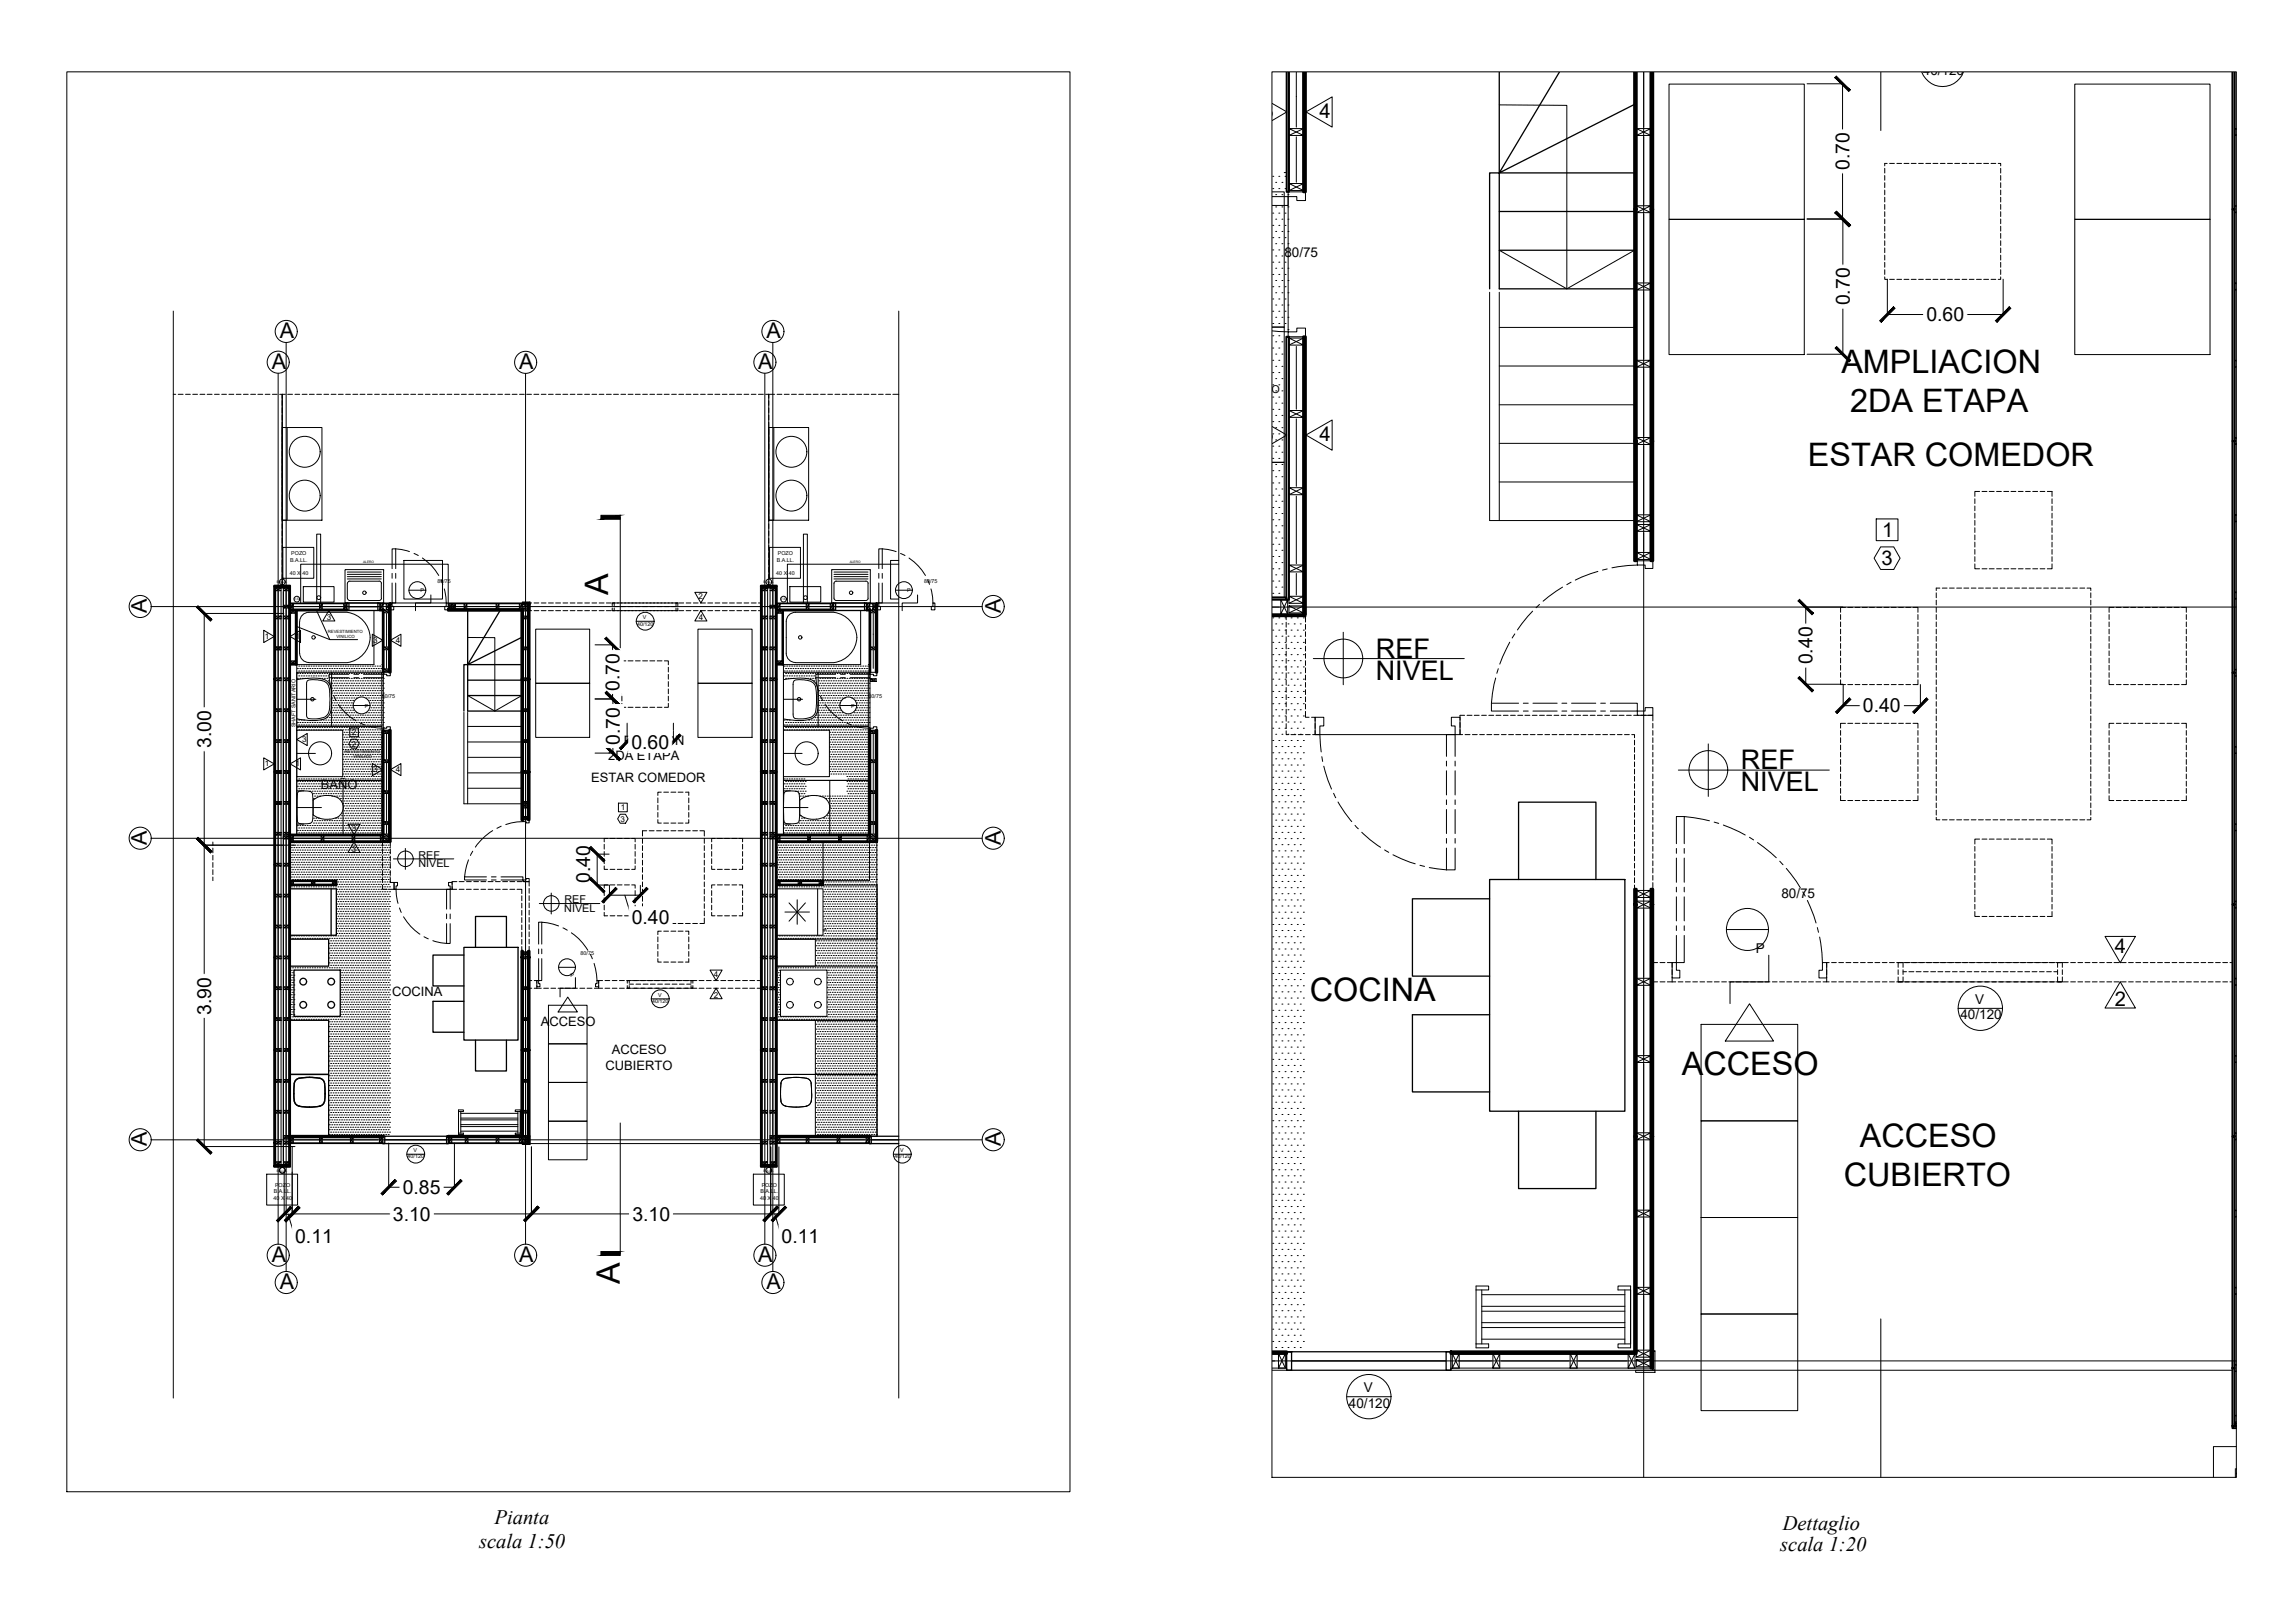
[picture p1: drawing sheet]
<svg xmlns="http://www.w3.org/2000/svg" width="594mm" height="420mm" viewBox="0 0 594 420" stroke-linecap="round" stroke-linejoin="round" font-family="sans-serif">
<defs><g id="words">
<g font-size="8.4">
<text x="476.7" y="96.7">AMPLIACION</text>
<text x="478.9" y="106.7">2DA ETAPA</text>
<text x="468" y="120.7">ESTAR COMEDOR</text>
<text x="157.5" y="154.1" transform="rotate(-90 157.5 154.1)">A</text>
<text x="339.1" y="259.1">COCINA</text>
<text x="435.3" y="278.3">ACCESO</text>
<text x="481.4" y="297">ACCESO</text>
<text x="477.3" y="307.1">CUBIERTO</text>
<text x="160.5" y="332.4" transform="rotate(-90 160.5 332.4)">A</text>
</g>
<g font-size="7">
<text x="356.2" y="170.2">REF</text>
<text x="356.1" y="176">NIVEL</text>
<text x="450.7" y="199.1">REF</text>
<text x="450.6" y="204.9">NIVEL</text>
</g>
<g font-size="5.6">
<text x="72.4" y="87.6">A</text>
<text x="198.4" y="87.6">A</text>
<text x="70.3" y="95.6">A</text>
<text x="134.4" y="95.6">A</text>
<text x="196.3" y="95.6">A</text>
<text x="38" y="158.7" transform="rotate(-90 38 158.7)">A</text>
<text x="259.1" y="158.7" transform="rotate(-90 259.1 158.7)">A</text>
<text x="38" y="218.7" transform="rotate(-90 38 218.7)">A</text>
<text x="259.1" y="218.7" transform="rotate(-90 259.1 218.7)">A</text>
<text x="38" y="296.7" transform="rotate(-90 38 296.7)">A</text>
<text x="259.1" y="296.7" transform="rotate(-90 259.1 296.7)">A</text>
<text x="70.3" y="326.7">A</text>
<text x="134.4" y="326.7">A</text>
<text x="196.3" y="326.7">A</text>
<text x="72.4" y="333.8">A</text>
<text x="198.4" y="333.8">A</text>
</g>
<g font-size="5.3">
<text x="128" y="394.6">Pianta</text>
<text x="461.5" y="396">Dettaglio</text>
<text x="124" y="400.7">scala 1:50</text>
<text x="460.8" y="401.5">scala 1:20</text>
</g>
<g font-size="5.2">
<text x="326.8" y="30.5">3</text>
<text x="341.5" y="30.6">4</text>
<text x="326.8" y="114.2">3</text>
<text x="341.5" y="114.2">4</text>
<text x="487.2" y="139">1</text>
<text x="487.1" y="146.3">3</text>
<text x="547.5" y="246.8">4</text>
<text x="547.4" y="260.3">2</text>
</g>
<g font-size="5">
<text x="478.7" y="44.1" transform="rotate(-90 478.7 44.1)">0.70</text>
<text x="478.8" y="79.1" transform="rotate(-90 478.8 79.1)">0.70</text>
<text x="498.7" y="83.2">0.60</text>
<text x="469.2" y="172" transform="rotate(-90 469.2 172)">0.40</text>
<text x="160.3" y="178.8" transform="rotate(-90 160.3 178.8)">0.70</text>
<text x="482.2" y="184.4">0.40</text>
<text x="54.6" y="193.6" transform="rotate(-90 54.6 193.6)">3.00</text>
<text x="160.4" y="192.8" transform="rotate(-90 160.4 192.8)">0.70</text>
<text x="163.4" y="193.8">0.60</text>
<text x="152.8" y="228.7" transform="rotate(-90 152.8 228.7)">0.40</text>
<text x="163.5" y="239.2">0.40</text>
<text x="54.6" y="262.7" transform="rotate(-90 54.6 262.7)">3.90</text>
<text x="104.3" y="309.1">0.85</text>
<text x="101.7" y="316">3.10</text>
<text x="163.7" y="316">3.10</text>
<text x="76.4" y="321.9">0.11</text>
<text x="202.3" y="321.8">0.11</text>
</g>
<g font-size="3.5">
<text x="497.7" y="19.4">40/120</text>
<text x="332.5" y="66.5">80/75</text>
<text x="461.1" y="232.6">80/75</text>
<text x="454.5" y="246.8">P</text>
<text x="507.5" y="263.8">40/120</text>
<text x="511.2" y="259.9">V</text>
<text x="349.2" y="364.4">40/120</text>
<text x="353" y="360.4">V</text>
<text x="578.3" y="382.5">POZO</text>
</g>
<g font-size="3.4">
<text x="156.5" y="192.8">AMPLIACION</text>
<text x="157.4" y="196.8">2DA ETAPA</text>
<text x="153" y="202.5">ESTAR COMEDOR</text>
<text x="83" y="204.3">BAÑO</text>
<text x="101.5" y="257.8">COCINA</text>
<text x="140" y="265.5">ACCESO</text>
<text x="158.4" y="273">ACCESO</text>
<text x="156.7" y="277">CUBIERTO</text>
</g>
<g font-size="2.8">
<text x="308.5" y="101.8">REVESTIMIENTO</text>
<text x="108.3" y="224.6">NIVEL</text>
<text x="108.3" y="222.3">REF</text>
<text x="146.1" y="233.8">REF</text>
<text x="146.1" y="236.1">NIVEL</text>
</g>
<g font-size="2.1">
<text x="180.8" y="155.1">2</text>
<text x="84.6" y="160.5">3</text>
<text x="180.9" y="160.5">4</text>
<text x="68.6" y="165.4">1</text>
<text x="76.5" y="165.4">1</text>
<text x="96.6" y="166.4">3</text>
<text x="102.5" y="166.4">4</text>
<text x="91.1" y="190.3">2</text>
<text x="78.2" y="192.1">3</text>
<text x="91.1" y="193.3">2</text>
<text x="68.6" y="198.4">1</text>
<text x="76.5" y="198.4">1</text>
<text x="96.6" y="199.9">3</text>
<text x="102.5" y="199.9">4</text>
<text x="160.7" y="209.8">1</text>
<text x="91" y="215.1">3</text>
<text x="160.6" y="212.7">3</text>
<text x="91" y="220.4">3</text>
<text x="184.8" y="252.9">4</text>
<text x="184.8" y="258.3">2</text>
</g>
<g font-size="1.4">
<text x="75.4" y="143.8">POZO</text>
<text x="201.3" y="143.8">POZO</text>
<text x="75" y="148.8">40 X 40</text>
<text x="75.1" y="145.5">B.A.LL.</text>
<text x="200.9" y="148.8">40 X 40</text>
<text x="201.1" y="145.5">B.A.LL.</text>
<text x="108.8" y="153.3">P</text>
<text x="113.2" y="150.9">80/75</text>
<text x="234.8" y="153.3">P</text>
<text x="239.2" y="150.9">80/75</text>
<text x="164.9" y="161.9">40/120</text>
<text x="166.4" y="160.4">V</text>
<text x="94.4" y="183.2">P</text>
<text x="98.8" y="180.8">80/75</text>
<text x="220.4" y="183.2">P</text>
<text x="224.8" y="180.8">80/75</text>
<text x="76.5" y="188.3" transform="rotate(-90 76.5 188.3)">SHAFT SANITARIO</text>
<text x="150.3" y="247.2">80/75</text>
<text x="147.6" y="252.9">P</text>
<text x="168.8" y="259.7">40/120</text>
<text x="170.3" y="258.1">V</text>
<text x="105.5" y="299.9">40/120</text>
<text x="107" y="298.3">V</text>
<text x="231.5" y="299.9">40/120</text>
<text x="233" y="298.3">V</text>
<text x="70.8" y="310.5">40 X 40</text>
<text x="70.9" y="308.8">B.A.LL.</text>
<text x="71.2" y="307.2">POZO</text>
<text x="196.8" y="310.5">40 X 40</text>
<text x="196.9" y="308.8">B.A.LL.</text>
<text x="197.2" y="307.2">POZO</text>
</g>
<g font-size="1.1">
<text x="84.8" y="163.8">REVESTIMIENTO</text>
<text x="87.1" y="165.2">VINILICO</text>
<text x="89.3" y="194.9">REVESTIMIENTO</text>
<text x="91.5" y="196.2">VINILICO</text>
</g>
<g font-size=".8">
<text x="94" y="145.8">ALERO</text>
<text x="219.9" y="145.8">ALERO</text>
<text x="71.7" y="151">B.A.LL.</text>
<text x="76.1" y="155.4">V.S.</text>
<text x="197.6" y="151">B.A.LL.</text>
<text x="202" y="155.4">V.S.</text>
<text x="71.7" y="303.3">B.A.LL.</text>
<text x="197.6" y="303.3">B.A.LL.</text>
</g>
</g></defs>
<!-- layer: A-ELEV-MBE2 -->
<g fill="none" stroke="#000" stroke-width=".26">
<path d="M73.1 102.1v49.5M199 102.1v49.5M72.8 153.1v147.5M73.2 141.7h8v8h-8zM73.3 153.1v147.5M101.5 156.1h14M104.5 145.1h10v10h-10zM198.7 153.1v147.5M199.2 141.7h8v8h-8zM199.3 153.1v147.5M227.5 156.1h5.1M232.6 145.1h-2.1v10h2.1"/>
<path d="M76.8 172.1v43.9M202.8 172.1v43.9M142 270.2h10v10h-10zM142 260.2h10v10h-10zM440.3 265.2h25.1v25h-25.1zM142 290.3h10v9.9h-10zM142 280.2h10v10.1h-10zM440.3 290.2h25.1v25h-25.1zM69 304h8v8h-8zM195 304h8v8h-8zM440.3 315.2h25.1v25h-25.1zM440.3 340.2h25.1v25h-25.1z"/>
<path d="M578.9 374.5h-5.9v7.9"/>
<circle cx="73.1" cy="150.7" r=".74"/>
<circle cx="76.8" cy="155.1" r=".74"/>
<circle cx="199" cy="150.7" r=".74"/>
<circle cx="202.8" cy="155.1" r=".74"/>
<circle cx="73.1" cy="303" r=".74"/>
<circle cx="199" cy="303" r=".74"/>
</g>
<!-- layer: A-ELEV-MBE1 -->
<g fill="none" stroke="#000" stroke-width=".34">
<path d="M388.1 18.6v26.2h35M403.7 18.6l-15.6 26.2 35-17.8M388.1 54.8h35M385.6 74.8v-30h2.5v30h35M388.1 64.8h35M89.8 156.1h.5v1.9h-.5zM90.3 158h7.5M90.3 157.1h7.5M90.3 156.1h7.5M97.8 156.1h.5v1.9h-.5zM121.1 158v14.1h14M129.5 158l-8.4 14.1 14-7.1"/>
<path d="M215.8 156.1h.5v1.9h-.5zM216.3 158h7.5M216.3 157.1h7.5M216.3 156.1h7.5M223.8 156.1h.5v1.9h-.5zM121.1 176.1h14M120.1 184.1v-12h1v12h14M121.1 180.1h14M75.1 230.1h12v12h-12M85.7 230.1v12M385.6 232.7h-20v20h20M385.6 227.7h35v60h-35z"/>
<path d="M393.1 227.7v-20h20v20M75.1 243.1h10v7h-10zM76.1 251.1h12v12h-12zM120.1 259.2h-8v8h8M120.1 247.2h-8v8h8M120.1 245.3h14v24h-14zM123.1 245.3v-8h8v8M75.1 278.1h10v16M75.1 264.1h10v14h-10zM77.4 279.2l2.7-.3 2.7 .3M77.4 279.1l-.7 .4-.4 .6-.2 3.1a4.1 4.1 0 0 0 .6 2.8 11.1 11.1 0 0 0 6.1 .4M82.8 279.1l.7 .4 .4 .6 .2 3.1a4.1 4.1 0 0 1-.6 2.8l-.7 .3"/>
<path d="M123.1 269.3v8h8v-8M385.6 262.7h-20v20h20M99.1 294.1v2h.5v-2h-.5h17M99.1 296.1h17M99.6 295.1h16M115.6 294.1h.5v2h-.5zM225.1 294.1v2h.4v-2h-.4h7.5M225.1 296.1h7.5M225.5 295.1h7.1M393.1 287.7v20h20v-20M333.1 349.9v4.8h1.2v-4.8h-1.2h42.5M333.1 354.7h42.5"/>
<path d="M334.3 352.3h40M374.3 349.9h1.3v4.8h-1.3z"/>
<circle cx="78.5" cy="254.1" r=".87"/>
<circle cx="85.7" cy="254.1" r=".87"/>
<circle cx="78.5" cy="260.1" r=".87"/>
<circle cx="85.7" cy="260.1" r=".87"/>
</g>
<!-- layer: A-ANNO-SYMB -->
<g fill="none" stroke="#000" stroke-width=".26">
<path d="M425.5 18.6v363.8M486.9 18.6v15.2M329.3 49.7h3.1v35h-3.1h3.1v35h-3.1h3.1v35h-3.1M332.4 44.7h.7M72 96.7v225.4M74.1 88.7v240.5M136 96.7v225.4M198 96.7v225.4M200.1 88.7v240.5M44.9 102.1h.6M46.1 102.1h1.3M48 102.1h1.3"/>
<path d="M49.9 102.1h1.2M51.8 102.1h1.2M53.6 102.1h1.3M55.5 102.1h1.3M57.4 102.1h1.2M59.3 102.1h1.2M61.2 102.1h1.2M63 102.1h1.2M64.9 102.1h1.3M66.7 102.1h1.3M68.7 102.1h1.2M70.5 102.1h1.2"/>
<path d="M72.4 102.1h1.5M73.1 110.7h1.2v24h-1.2zM73.1 102.1v1M73.1 103.7v1.3M73.1 105.6v1.2M73.1 107.5v1.2M73.1 109.3v1.3M73.1 111.2v1.3M73.1 113.1v1.3M73.1 114.9v1.3M73.1 116.9v1.2M73.1 118.7v1.2"/>
<path d="M74.5 102.1h1.2M76.4 102.1h1.2M78.2 102.1h1.3M80.1 102.1h1.3M82 102.1h1.2M83.8 102.1h1.3M85.7 102.1h1.3M87.6 102.1h1.2M89.5 102.1h1.2M91.3 102.1h1.3M93.2 102.1h1.3M95.1 102.1h1.2"/>
<path d="M97 102.1h1.2M98.8 102.1h1.3M100.7 102.1h1.3M102.6 102.1h1.2M104.5 102.1h1.2M106.3 102.1h1.3M108.2 102.1h1.3M110.1 102.1h1.2M112 102.1h1.2M113.8 102.1h1.3M115.7 102.1h1.3M117.6 102.1h1.3"/>
<path d="M119.5 102.1h1.2M121.4 102.1h1.2M123.2 102.1h1.2M125.1 102.1h1.3M126.9 102.1h1.3M128.8 102.1h1.3M130.7 102.1h1.3M132.6 102.1h1.2M134.5 102.1h1.2M136.3 102.1h1.3M138.2 102.1h1.3M140.1 102.1h1.2"/>
<path d="M142 102.1h1.2M143.8 102.1h1.3M145.7 102.1h1.3M147.6 102.1h1.2M149.5 102.1h1.2M151.3 102.1h1.3M153.2 102.1h1.3M155.1 102.1h1.2M157 102.1h1.2M158.8 102.1h1.3M160.7 102.1h1.3M162.6 102.1h1.3"/>
<path d="M164.5 102.1h1.2M166.4 102.1h1.2M168.2 102.1h1.2M170.1 102.1h1.3M171.9 102.1h1.3M173.8 102.1h1.3M175.7 102.1h1.3M177.6 102.1h1.2M179.5 102.1h1.2M181.3 102.1h1.3M183.2 102.1h1.3M185.1 102.1h1.2"/>
<path d="M187 102.1h1.2M188.8 102.1h1.3M190.7 102.1h1.3M192.6 102.1h1.2M194.5 102.1h1.2M196.3 102.1h1.3M198.2 102.1h2.3M199 110.7h1.3v24h-1.3zM199 102.1v1M199 103.7v1.3M199 105.6v1.2M199 107.5v1.2"/>
<path d="M199 109.3v1.3M199 111.2v1.3M199 113.1v1.3M199 114.9v1.3M199 116.9v1.2M199 118.7v1.2M201.2 102.1h1.2M203 102.1h1.3M204.9 102.1h1.2M206.8 102.1h1.2M208.6 102.1h1.3M210.5 102.1h1.3"/>
<path d="M212.4 102.1h1.2M214.3 102.1h1.2M216.1 102.1h1.3M218 102.1h1.3M219.9 102.1h1.2M221.8 102.1h1.2M223.6 102.1h1.3M225.5 102.1h1.3M227.4 102.1h1.2M229.3 102.1h1.2M231.1 102.1h1.5M73.1 120.6v1.2"/>
<path d="M73.1 122.5v1.2M73.1 124.3v1.3M73.1 126.2v1.3M73.1 128.1v1.2M73.1 130v1.2M73.1 131.8v1.3M73.1 133.7v1.3M73.1 135.6v1.2M73.1 137.5v1.2M73.1 139.3v1.3M160.6 133.9v33.8M199 120.6v1.2"/>
<path d="M199 122.5v1.2M199 124.3v1.3M199 126.2v1.3M199 128.1v1.2M199 130v1.2M199 131.8v1.3M199 133.7v1.3M199 135.6v1.2M199 137.5v1.2M199 139.3v1.3M39.1 157h215.1M73.1 141.2v1.3"/>
<path d="M73.1 143.1v1.2M73.1 145v1.2M73.1 146.8v1.3M73.1 148.7v1.3M73.1 150.6v1M76.8 158v14.1h20v-14.1M78.5 151.9h8v4h-8zM80 158.5h9.9M80 158.5a2.39 2.39 0 0 0-2.4 2.4M81.9 158l3.5 7.6M90 158.5a6.5 6.5 0 0 1 5.8 6.5 6.5 6.5 0 0 1-5.8 6.5M111.5 154v2.1h-3.9v2"/>
<path d="M199 141.2v1.3M199 143.1v1.2M199 145v1.2M199 146.8v1.3M199 148.7v1.3M199 150.6v1M202.8 158v14.1h20v-14.1M204.5 151.9h8v4h-8zM215.9 158.5h-10a2.39 2.39 0 0 0-2.4 2.4M216 158.5a6.5 6.5 0 0 1 5.8 6.5 6.5 6.5 0 0 1-5.8 6.5M237.5 154v2.1h-4v2M329.3 157.2h249.6"/>
<path d="M76.8 162.2l8.6 3.4h7.2M76.8 176v-2h22v14h-22v-1.9M77.5 160.9v8.2M77.6 169.1a2.39 2.39 0 0 0 2.4 2.4M80 171.5h9.9M85.8 174v14M98.8 172.1h.3M202.8 176v-2h22v14h-22v-1.9M203.5 169.1a2.39 2.39 0 0 0 2.4 2.4M203.5 160.9v8.2M205.9 171.5h10M211.8 174v14"/>
<path d="M224.8 172.1h.3M340 170.5h39M347.7 163.7v13.6M76.8 189v-1h22v14h-22v-.9M202.8 189v-1h22v14h-22v-.9M434.5 199.4h39M442.2 192.6v13.6M39.1 217h215.1M76.8 202h22v14h-22zM76.8 204.7h1.8M76.8 213.3h1.8M88.8 202v14"/>
<path d="M104.9 219.6v5.5M202.8 202h22v14h-22zM202.8 204.7h1.8M202.8 213.3h1.8M212.9 218h12.2v10h-12.1v-10M214.8 202v14M101.8 222.3h15.7M139.6 233.9h15.7M142.7 231.2v5.4M201.1 229.1h26v14h-26zM149 253.1v2.7h-4v2.3M201.1 250.1h26v14h-26z"/>
<path d="M457.9 247.3v6.9h-10.1v5.6M211.1 264.1h16v14h-16h16v16h-16M39.1 295.1h215.1M160.6 290.7v33.8M329.3 352.3h249.6M486.9 341.4v41"/>
<circle cx="72" cy="93.8" r="2.86"/>
<circle cx="74.1" cy="85.8" r="2.86"/>
<circle cx="136.1" cy="93.8" r="2.86"/>
<circle cx="198" cy="93.8" r="2.86"/>
<circle cx="200.1" cy="85.8" r="2.86"/>
<circle cx="36.3" cy="157" r="2.86"/>
<circle cx="82.5" cy="154.7" r=".49"/>
<circle cx="208.5" cy="154.7" r=".49"/>
<circle cx="257.1" cy="157" r="2.86"/>
<circle cx="81.2" cy="165" r=".44"/>
<circle cx="207.1" cy="165" r=".44"/>
<circle cx="347.7" cy="170.5" r="5"/>
<circle cx="442.2" cy="199.3" r="5"/>
<circle cx="36.3" cy="217" r="2.86"/>
<circle cx="257.1" cy="217" r="2.86"/>
<circle cx="105" cy="222.3" r="2.01"/>
<circle cx="142.7" cy="233.9" r="2.01"/>
<circle cx="36.3" cy="295.1" r="2.86"/>
<circle cx="257.1" cy="295.1" r="2.86"/>
<circle cx="72" cy="324.9" r="2.86"/>
<circle cx="74.1" cy="332" r="2.86"/>
<circle cx="136.1" cy="324.9" r="2.86"/>
<circle cx="198" cy="324.9" r="2.86"/>
<circle cx="200.1" cy="332" r="2.86"/>
</g>
<!-- layer: A-ELEV-IDEN -->
<g fill="none" stroke="#000" stroke-width=".26">
<path d="M388.1 27.1l17.5 .2v47.5M385.6 75.7v59.1h37.5M388.1 64.8l17.5 10 17.5-10M388.1 75.7v59.1M44.9 80.5v281.4M232.6 80.5v281.4M388.1 84.8h35M388.1 94.8h35M388.1 104.8h35M388.1 114.8h35M388.1 124.8h35M77.8 156.1v-10h38.2v10"/>
<path d="M82 156.1v-17.8h1v17.8M208 156.1v-17.8h1v17.8M232.6 146.1h-28.8v10M121.1 165l7 .1v19M120.1 184.4v23.7h15M121.1 180.1l7 4 7-4M121.1 184.4v23.7M121.1 188.1h14M121.1 192.1h14M121.1 196.1h14M121.1 200.1h14M121.1 204.1h14"/>
<path d="M227 218v76.1M137.2 296.1h59.8M428.4 354.7h149.5"/>
</g>
<!-- layer: A-ANNO-TEXT -->
<g fill="none" stroke="#000" stroke-width=".26">
<path d="M329.3 26.8l3.8 2.2-3.8 2.2M338.1 29l6.7-3.9v7.8zM329.3 110.4l3.8 2.2-3.8 2.3M338.1 112.6l6.7-3.9v7.9zM485.7 134.3h5.6v5.7h-5.6zM85.1 158l1.6 2.8h-3.1zM179.9 153.3h3.1l-1.6 2.8zM181.4 158l1.6 2.8h-3.1zM486.8 141.6h3.4l1.7 2.9-1.7 2.9h-3.4l-1.7-2.9zM68.3 163.2l2.7 1.6-2.7 1.5zM75.1 164.8l2.7-1.6v3.1zM96.4 164.2l2.7 1.5-2.7 1.6z"/>
<path d="M101.1 165.7l2.7-1.5v3.1zM68.3 196.2l2.7 1.6-2.7 1.5zM75.1 197.8l2.7-1.6v3.1zM76.8 191.4l2.7-1.5v3.1zM90.5 188.5h2.3v2.2h-2.3zM91 191.4h1.3l.7 1.1-.7 1.2h-1.3l-.7-1.2zM96.4 197.7l2.7 1.5-2.7 1.6zM101.1 199.2l2.7-1.5v3.1zM90.1 213.4h3.1l-1.6 2.7zM91.6 218l1.6 2.7h-3.1zM160.1 207.9h2.3v2.3h-2.3zM160.6 210.8h1.3l.7 1.2-.7 1.1h-1.3l-.7-1.1z"/>
<path d="M147 258.1l2.5 3.9h-5zM183.8 251.1h3.1l-1.5 2.7zM185.4 255.8l1.5 2.7h-3.1zM452.9 259.9l6.2 9.6h-12.5zM544.9 242.4h7.9l-4 6.8zM548.8 254.2l4 6.8h-7.9z"/>
</g>
<!-- layer: A-FLOR-PATT -->
<g fill="none" stroke="#000" stroke-width=".26">
<path d="M335.6 24.9v.1M329.5 45.6h.1M329.5 48.8h.1M329.5 55.2h.1M329.5 58.3h.1M330.2 47.2h.1M330.2 50.4h.1M330.2 53.6h.1M330.2 56.7h.1M330.2 59.9h.1M331 45.6h.1M331 48.8h.1"/>
<path d="M331 55.2h.1M331 58.3h.1M331.8 47.2h.1M331.8 50.4h.1M331.8 53.6h.1M331.8 56.7h.1M331.8 59.9h.1M332.6 45.6h.1M332.6 48.8h.1M332.6 55.2h.1M332.6 58.3h.1M333.4 50.4h.1"/>
<path d="M333.4 53.6h.1M333.4 56.7h.1M333.4 59.9h.1M333.4 50.9v35M329.5 61.5h.1M329.5 64.7h.1M329.5 67.9h.1M329.5 71h.1M329.5 74.2h.1M329.5 77.4h.1M330.2 63.1h.1M330.2 66.3h.1"/>
<path d="M330.2 69.4h.1M330.2 72.6h.1M330.2 75.8h.1M330.2 79h.1M331 61.5h.1M331 64.7h.1M331 67.9h.1M331 71h.1M331 74.2h.1M331 77.4h.1M331.8 63.1h.1M331.8 66.3h.1"/>
<path d="M331.8 69.4h.1M331.8 72.6h.1M331.8 75.8h.1M331.8 79h.1M332.6 61.5h.1M332.6 64.7h.1M332.6 67.9h.1M332.6 71h.1M332.6 74.2h.1M332.6 77.4h.1M333.4 63.1h.1M333.4 66.3h.1"/>
<path d="M333.4 69.4h.1M333.4 72.6h.1M333.4 75.8h.1M333.4 79h.1M329.5 80.6h.1M329.5 83.7h.1M329.5 86.9h.1M329.5 90.1h.1M329.5 93.3h.1M329.5 96.4h.1M329.5 99.6h.1M330.2 82.1h.1"/>
<path d="M330.2 88.5h.1M330.2 91.7h.1M330.2 94.8h.1M330.2 98h.1M331 80.6h.1M331 83.7h.1M331 86.9h.1M331 90.1h.1M331 93.3h.1M331 96.4h.1M331 99.6h.1M331.8 82.1h.1"/>
<path d="M331.8 88.5h.1M331.8 91.7h.1M331.8 94.8h.1M331.8 98h.1M332.6 80.6h.1M332.6 83.7h.1M333.4 82.1h.1M333.4 85.3h.1M73.1 110.7h10.2v24h-10.2zM199 110.7h10.3v24h-10.3zM329.5 102.8h.1M329.5 106h.1"/>
<path d="M329.5 109.1h.1M329.5 112.3h.1M329.5 115.5h.1M329.5 118.7h.1M330.2 101.2h.1M330.2 104.4h.1M330.2 107.5h.1M330.2 110.7h.1M330.2 113.9h.1M330.2 117.1h.1M331 102.8h.1M331 106h.1"/>
<path d="M331 109.1h.1M331 112.3h.1M331 115.5h.1M331 118.7h.1M331.8 101.2h.1M331.8 104.4h.1M331.8 107.5h.1M331.8 110.7h.1M331.8 113.9h.1M331.8 117.1h.1M329.5 121.8h.1M329.5 125h.1"/>
<path d="M329.5 128.2h.1M329.5 131.4h.1M329.5 134.5h.1M329.5 137.7h.1M330.2 120.2h.1M330.2 123.4h.1M330.2 126.6h.1M330.2 129.8h.1M330.2 132.9h.1M330.2 136.1h.1M330.2 139.3h.1M331 121.8h.1"/>
<path d="M331 125h.1M331 128.2h.1M331 131.4h.1M331 134.5h.1M331 137.7h.1M331.8 120.2h.1M331.8 123.4h.1M331.8 126.6h.1M331.8 129.8h.1M331.8 132.9h.1M331.8 136.1h.1M331.8 139.3h.1"/>
<path d="M329.5 159.9h.1M329.5 140.9h.1M329.5 144.1h.1M329.5 147.2h.1M329.5 150.4h.1M329.5 153.6h.1M330.2 142.5h.1M330.2 145.6h.1M330.2 148.8h.1M330.2 152h.1M331 159.9h.1M331 140.9h.1"/>
<path d="M331 144.1h.1M331 147.2h.1M331 150.4h.1M331 153.6h.1M331.8 142.5h.1M331.8 145.6h.1M331.8 148.8h.1M331.8 152h.1M332.6 159.9h.1M334.2 159.9h.1M335.8 159.9h.1M337.4 159.9h.1"/>
<path d="M77 173.1h.1M77 174.3h.1M77 175.6h.1M77.3 172.4h.1M77.3 173.7h.1M77.3 175h.1M77.6 173.1h.1M77.6 174.3h.1M77.6 175.6h.1M78 172.4h.1M78 173.7h.1M78 175h.1"/>
<path d="M78.3 173.1h.1M78.3 174.3h.1M78.3 175.6h.1M78.6 172.4h.1M78.6 173.7h.1M78.6 175h.1M78.9 173.1h.1M78.9 174.3h.1M78.9 175.6h.1M79.2 172.4h.1M79.2 173.7h.1M79.2 175h.1"/>
<path d="M79.5 173.1h.1M79.5 174.3h.1M79.5 175.6h.1M79.9 172.4h.1M79.9 173.7h.1M79.9 175h.1M80.2 173.1h.1M80.2 174.3h.1M80.5 172.4h.1M80.5 173.7h.1M80.5 175h.1M80.8 173.1h.1"/>
<path d="M80.8 174.3h.1M81.1 172.4h.1M81.1 173.7h.1M81.1 175h.1M81.4 173.1h.1M81.4 174.3h.1M81.8 172.4h.1M81.8 173.7h.1M81.8 175h.1M82.1 173.1h.1M82.1 174.3h.1M82.4 172.4h.1"/>
<path d="M82.4 173.7h.1M82.4 175h.1M82.7 173.1h.1M82.7 174.3h.1M82.7 175.6h.1M83 172.4h.1M83 173.7h.1M83 175h.1M83.3 173.1h.1M83.3 174.3h.1M83.3 175.6h.1M83.7 172.4h.1"/>
<path d="M83.7 173.7h.1M83.7 175h.1M84 173.1h.1M84 174.3h.1M84 175.6h.1M84.3 172.4h.1M84.3 173.7h.1M84.3 175h.1M84.6 173.1h.1M84.6 174.3h.1M84.6 175.6h.1M84.9 172.4h.1"/>
<path d="M84.9 173.7h.1M84.9 175h.1M84.9 176.2h.1M85.2 173.1h.1M85.2 174.3h.1M85.2 176.9h.1M85.6 172.4h.1M85.6 173.7h.1M85.9 173.1h.1M85.9 174.3h.1M85.9 175.6h.1M85.9 176.9h.1"/>
<path d="M85.9 178.2h.1M85.9 179.4h.1M86.2 172.4h.1M86.2 173.7h.1M86.2 176.2h.1M86.2 177.5h.1M86.2 178.8h.1M86.5 173.1h.1M86.5 174.3h.1M86.5 175.6h.1M86.5 176.9h.1M86.5 178.2h.1"/>
<path d="M86.5 179.4h.1M86.9 172.4h.1M86.9 173.7h.1M86.9 176.2h.1M86.9 177.5h.1M86.9 178.8h.1M87.2 173.1h.1M87.2 174.3h.1M87.2 175.6h.1M87.2 176.9h.1M87.2 178.2h.1M87.2 179.4h.1"/>
<path d="M87.5 172.4h.1M87.5 173.7h.1M87.5 176.2h.1M87.5 177.5h.1M87.5 178.8h.1M87.8 173.1h.1M87.8 174.3h.1M87.8 175.6h.1M87.8 176.9h.1M87.8 178.2h.1M87.8 179.4h.1M88.1 172.4h.1"/>
<path d="M88.1 173.7h.1M88.1 176.2h.1M88.1 177.5h.1M88.1 178.8h.1M88.4 173.1h.1M88.4 174.3h.1M88.4 175.6h.1M88.4 176.9h.1M88.4 178.2h.1M88.4 179.4h.1M88.8 172.4h.1M88.8 173.7h.1"/>
<path d="M88.8 176.2h.1M88.8 177.5h.1M88.8 178.8h.1M89.1 173.1h.1M89.1 174.3h.1M89.1 175.6h.1M89.1 176.9h.1M89.1 178.2h.1M89.1 179.4h.1M89.4 172.4h.1M89.4 173.7h.1M89.4 176.2h.1"/>
<path d="M89.4 177.5h.1M89.4 178.8h.1M89.7 173.1h.1M89.7 174.3h.1M89.7 175.6h.1M89.7 176.9h.1M89.7 178.2h.1M89.7 179.4h.1M90 172.4h.1M90 173.7h.1M90 176.2h.1M90 177.5h.1"/>
<path d="M90 178.8h.1M90.3 173.1h.1M90.3 174.3h.1M90.3 175.6h.1M90.3 176.9h.1M90.3 178.2h.1M90.3 179.4h.1M90.7 172.4h.1M90.7 173.7h.1M90.7 176.2h.1M90.7 177.5h.1M90.7 178.8h.1"/>
<path d="M91 173.1h.1M91 174.3h.1M91 175.6h.1M91 176.9h.1M91 178.2h.1M91 179.4h.1M91.3 172.4h.1M91.3 173.7h.1M91.3 176.2h.1M91.3 177.5h.1M91.3 178.8h.1M91.6 173.1h.1"/>
<path d="M91.6 174.3h.1M91.6 175.6h.1M91.6 176.9h.1M91.6 178.2h.1M91.6 179.4h.1M91.9 172.4h.1M91.9 173.7h.1M91.9 176.2h.1M91.9 177.5h.1M91.9 178.8h.1M92.2 173.1h.1M92.2 174.3h.1"/>
<path d="M92.2 175.6h.1M92.2 176.9h.1M92.2 178.2h.1M92.2 179.4h.1M92.6 172.4h.1M92.6 173.7h.1M92.6 176.2h.1M92.6 177.5h.1M92.6 178.8h.1M92.9 173.1h.1M92.9 174.3h.1M92.9 175.6h.1"/>
<path d="M92.9 176.9h.1M92.9 178.2h.1M92.9 179.4h.1M93.2 172.4h.1M93.2 173.7h.1M93.2 176.2h.1M93.2 177.5h.1M93.2 178.8h.1M93.5 173.1h.1M93.5 174.3h.1M93.5 175.6h.1M93.5 176.9h.1"/>
<path d="M93.5 178.2h.1M93.5 179.4h.1M93.8 172.4h.1M93.8 173.7h.1M93.8 176.2h.1M93.8 177.5h.1M93.8 178.8h.1M94.1 173.1h.1M94.1 174.3h.1M94.1 175.6h.1M94.1 176.9h.1M94.1 178.2h.1"/>
<path d="M94.1 179.4h.1M94.5 172.4h.1M94.5 173.7h.1M94.5 176.2h.1M94.5 177.5h.1M94.5 178.8h.1M94.8 173.1h.1M94.8 174.3h.1M94.8 175.6h.1M94.8 176.9h.1M94.8 178.2h.1M94.8 179.4h.1"/>
<path d="M95.1 172.4h.1M95.1 173.7h.1M95.1 176.2h.1M95.1 177.5h.1M95.1 178.8h.1M95.4 173.1h.1M95.4 174.3h.1M95.4 175.6h.1M95.4 176.9h.1M95.4 178.2h.1M95.4 179.4h.1M95.7 172.4h.1"/>
<path d="M95.7 173.7h.1M95.7 176.2h.1M95.7 177.5h.1M95.7 178.8h.1M96 173.1h.1M96 174.3h.1M96 175.6h.1M96 176.9h.1M96 178.2h.1M96 179.4h.1M96.4 172.4h.1M96.4 173.7h.1"/>
<path d="M96.4 176.2h.1M96.4 177.5h.1M96.4 178.8h.1M96.7 173.1h.1M96.7 174.3h.1M96.7 175.6h.1M96.7 176.9h.1M96.7 178.2h.1M96.7 179.4h.1M97 172.4h.1M97 173.7h.1M97 176.2h.1"/>
<path d="M97 177.5h.1M97 178.8h.1M97.3 173.1h.1M97.3 174.3h.1M97.3 175.6h.1M97.3 176.9h.1M97.3 178.2h.1M97.3 179.4h.1M97.6 172.4h.1M97.6 173.7h.1M97.6 176.2h.1M97.6 177.5h.1"/>
<path d="M97.6 178.8h.1M97.9 173.1h.1M97.9 174.3h.1M97.9 175.6h.1M97.9 176.9h.1M97.9 178.2h.1M97.9 179.4h.1M98.3 172.4h.1M98.3 173.7h.1M98.3 176.2h.1M98.3 177.5h.1M98.3 178.8h.1"/>
<path d="M98.6 173.1h.1M98.6 174.3h.1M98.6 175.6h.1M98.6 176.9h.1M98.6 178.2h.1M98.6 179.4h.1M98.9 172.4h.1M98.9 173.7h.1M98.9 176.2h.1M98.9 177.5h.1M98.9 178.8h.1M99.2 174.3h.1"/>
<path d="M99.2 175.6h.1M99.2 176.9h.1M99.2 178.2h.1M99.2 179.4h.1M99.2 174.6v13.9M100.1 164.1v.1M203 172.4h.1M203 173.7h.1M203 175h.1M203.4 173.1h.1M203.4 174.3h.1M203.4 175.6h.1"/>
<path d="M203.7 172.4h.1M203.7 173.7h.1M203.7 175h.1M204 173.1h.1M204 174.3h.1M204 175.6h.1M204.3 172.4h.1M204.3 173.7h.1M204.3 175h.1M204.6 173.1h.1M204.6 174.3h.1M204.6 175.6h.1"/>
<path d="M204.9 172.4h.1M204.9 173.7h.1M204.9 175h.1M205.3 173.1h.1M205.3 174.3h.1M205.3 175.6h.1M205.6 172.4h.1M205.6 173.7h.1M205.6 175h.1M205.9 173.1h.1M205.9 174.3h.1M206.2 172.4h.1"/>
<path d="M206.2 173.7h.1M206.2 175h.1M206.5 173.1h.1M206.5 174.3h.1M206.8 172.4h.1M206.8 173.7h.1M206.8 175h.1M207.2 173.1h.1M207.2 174.3h.1M207.5 172.4h.1M207.5 173.7h.1M207.5 175h.1"/>
<path d="M207.8 173.1h.1M207.8 174.3h.1M208.1 172.4h.1M208.1 173.7h.1M208.1 175h.1M208.4 173.1h.1M208.4 174.3h.1M208.4 175.6h.1M208.7 172.4h.1M208.7 173.7h.1M208.7 175h.1M209.1 173.1h.1"/>
<path d="M209.1 174.3h.1M209.1 175.6h.1M209.4 172.4h.1M209.4 173.7h.1M209.4 175h.1M209.7 173.1h.1M209.7 174.3h.1M209.7 175.6h.1M210 172.4h.1M210 173.7h.1M210 175h.1M210.3 173.1h.1"/>
<path d="M210.3 174.3h.1M210.3 175.6h.1M210.6 172.4h.1M210.6 173.7h.1M210.6 175h.1M210.6 176.2h.1M211 173.1h.1M211 174.3h.1M211 175.6h.1M211.3 172.4h.1M211.3 173.7h.1M211.6 173.1h.1"/>
<path d="M211.6 174.3h.1M211.9 172.4h.1M211.9 173.7h.1M211.9 176.2h.1M211.9 177.5h.1M211.9 178.8h.1M212.2 173.1h.1M212.2 174.3h.1M212.2 175.6h.1M212.2 176.9h.1M212.2 178.2h.1M212.2 179.4h.1"/>
<path d="M212.5 172.4h.1M212.5 173.7h.1M212.5 176.2h.1M212.5 177.5h.1M212.5 178.8h.1M212.9 173.1h.1M212.9 174.3h.1M212.9 175.6h.1M212.9 176.9h.1M212.9 178.2h.1M212.9 179.4h.1M213.2 172.4h.1"/>
<path d="M213.2 173.7h.1M213.2 176.2h.1M213.2 177.5h.1M213.2 178.8h.1M213.5 173.1h.1M213.5 174.3h.1M213.5 175.6h.1M213.5 176.9h.1M213.5 178.2h.1M213.5 179.4h.1M213.8 172.4h.1M213.8 173.7h.1"/>
<path d="M213.8 176.2h.1M213.8 177.5h.1M213.8 178.8h.1M214.2 173.1h.1M214.2 174.3h.1M214.2 175.6h.1M214.2 176.9h.1M214.2 178.2h.1M214.2 179.4h.1M214.4 172.4h.1M214.4 173.7h.1M214.4 176.2h.1"/>
<path d="M214.4 177.5h.1M214.4 178.8h.1M214.8 173.1h.1M214.8 174.3h.1M214.8 175.6h.1M214.8 176.9h.1M214.8 178.2h.1M214.8 179.4h.1M215.1 172.4h.1M215.1 173.7h.1M215.1 176.2h.1M215.1 177.5h.1"/>
<path d="M215.1 178.8h.1M215.4 173.1h.1M215.4 174.3h.1M215.4 175.6h.1M215.4 176.9h.1M215.4 178.2h.1M215.4 179.4h.1M215.7 172.4h.1M215.7 173.7h.1M215.7 176.2h.1M215.7 177.5h.1M215.7 178.8h.1"/>
<path d="M216.1 173.1h.1M216.1 174.3h.1M216.1 175.6h.1M216.1 176.9h.1M216.1 178.2h.1M216.1 179.4h.1M216.4 172.4h.1M216.4 173.7h.1M216.4 176.2h.1M216.4 177.5h.1M216.4 178.8h.1M216.7 173.1h.1"/>
<path d="M216.7 174.3h.1M216.7 175.6h.1M216.7 176.9h.1M216.7 178.2h.1M216.7 179.4h.1M217 172.4h.1M217 173.7h.1M217 176.2h.1M217 177.5h.1M217 178.8h.1M217.3 173.1h.1M217.3 174.3h.1"/>
<path d="M217.3 175.6h.1M217.3 176.9h.1M217.3 178.2h.1M217.3 179.4h.1M217.6 172.4h.1M217.6 173.7h.1M217.6 176.2h.1M217.6 177.5h.1M217.6 178.8h.1M218 173.1h.1M218 174.3h.1M218 175.6h.1"/>
<path d="M218 176.9h.1M218 178.2h.1M218 179.4h.1M218.3 172.4h.1M218.3 173.7h.1M218.3 176.2h.1M218.3 177.5h.1M218.3 178.8h.1M218.6 173.1h.1M218.6 174.3h.1M218.6 175.6h.1M218.6 176.9h.1"/>
<path d="M218.6 178.2h.1M218.6 179.4h.1M218.9 172.4h.1M218.9 173.7h.1M218.9 176.2h.1M218.9 177.5h.1M218.9 178.8h.1M219.2 173.1h.1M219.2 174.3h.1M219.2 175.6h.1M219.2 176.9h.1M219.2 178.2h.1"/>
<path d="M219.2 179.4h.1M219.5 172.4h.1M219.5 173.7h.1M219.5 176.2h.1M219.5 177.5h.1M219.5 178.8h.1M219.9 173.1h.1M219.9 174.3h.1M219.9 175.6h.1M219.9 176.9h.1M219.9 178.2h.1M219.9 179.4h.1"/>
<path d="M220.2 172.4h.1M220.2 173.7h.1M220.2 176.2h.1M220.2 177.5h.1M220.2 178.8h.1M220.5 173.1h.1M220.5 174.3h.1M220.5 175.6h.1M220.5 176.9h.1M220.5 178.2h.1M220.5 179.4h.1M220.8 172.4h.1"/>
<path d="M220.8 173.7h.1M220.8 176.2h.1M220.8 177.5h.1M220.8 178.8h.1M221.1 173.1h.1M221.1 174.3h.1M221.1 175.6h.1M221.1 176.9h.1M221.1 178.2h.1M221.1 179.4h.1M221.4 172.4h.1M221.4 173.7h.1"/>
<path d="M221.4 176.2h.1M221.4 177.5h.1M221.4 178.8h.1M221.8 173.1h.1M221.8 174.3h.1M221.8 175.6h.1M221.8 176.9h.1M221.8 178.2h.1M221.8 179.4h.1M222.1 172.4h.1M222.1 173.7h.1M222.1 176.2h.1"/>
<path d="M222.1 177.5h.1M222.1 178.8h.1M222.4 173.1h.1M222.4 174.3h.1M222.4 175.6h.1M222.4 176.9h.1M222.4 178.2h.1M222.4 179.4h.1M222.7 172.4h.1M222.7 173.7h.1M222.7 176.2h.1M222.7 177.5h.1"/>
<path d="M222.7 178.8h.1M223 173.1h.1M223 174.3h.1M223 175.6h.1M223 176.9h.1M223 178.2h.1M223 179.4h.1M223.3 172.4h.1M223.3 173.7h.1M223.3 176.2h.1M223.3 177.5h.1M223.3 178.8h.1"/>
<path d="M223.7 173.1h.1M223.7 174.3h.1M223.7 175.6h.1M223.7 176.9h.1M223.7 178.2h.1M223.7 179.4h.1M224 172.4h.1M224 173.7h.1M224 176.2h.1M224 177.5h.1M224 178.8h.1M224.3 173.1h.1"/>
<path d="M224.3 174.3h.1M224.3 175.6h.1M224.3 176.9h.1M224.3 178.2h.1M224.3 179.4h.1M224.6 172.4h.1M224.6 173.7h.1M224.6 176.2h.1M224.6 177.5h.1M224.6 178.8h.1M224.9 173.1h.1M224.9 174.3h.1"/>
<path d="M224.9 175.6h.1M224.9 176.9h.1M224.9 178.2h.1M224.9 179.4h.1M225.2 174.6v13.9M226 164.1v.1M329.5 163.1h.1M329.5 166.3h.1M329.5 169.5h.1M329.5 172.6h.1M329.5 175.8h.1M329.5 179h.1"/>
<path d="M330.2 161.5h.1M330.2 164.7h.1M330.2 167.9h.1M330.2 171h.1M330.2 174.2h.1M330.2 177.4h.1M331 163.1h.1M331 166.3h.1M331 169.5h.1M331 172.6h.1M331 175.8h.1M331 179h.1"/>
<path d="M331.8 161.5h.1M331.8 164.7h.1M331.8 167.9h.1M331.8 171h.1M331.8 174.2h.1M331.8 177.4h.1M332.6 163.1h.1M332.6 166.3h.1M332.6 169.5h.1M332.6 172.6h.1M332.6 175.8h.1M332.6 179h.1"/>
<path d="M333.4 161.5h.1M333.4 164.7h.1M333.4 167.9h.1M333.4 171h.1M333.4 174.2h.1M333.4 177.4h.1M334.2 163.1h.1M334.2 166.3h.1M334.2 169.5h.1M334.2 172.6h.1M334.2 175.8h.1M334.2 179h.1"/>
<path d="M335 161.5h.1M335 164.7h.1M335 167.9h.1M335 171h.1M335 174.2h.1M335 177.4h.1M335.8 163.1h.1M335.8 166.3h.1M335.8 169.5h.1M335.8 172.6h.1M335.8 175.8h.1M335.8 179h.1"/>
<path d="M336.6 161.5h.1M336.6 164.7h.1M336.6 167.9h.1M336.6 171h.1M336.6 174.2h.1M336.6 177.4h.1M337.4 163.1h.1M337.4 166.3h.1M337.4 169.5h.1M337.4 172.6h.1M337.4 175.8h.1M337.4 179h.1"/>
<path d="M77 187h.1M77 188.3h.1M77.3 186.4h.1M77.3 187.7h.1M77.3 188.9h.1M77.6 187h.1M77.6 188.3h.1M78 186.4h.1M78 187.7h.1M78 188.9h.1M78.3 187h.1M78.3 188.3h.1"/>
<path d="M78.6 186.4h.1M78.6 187.7h.1M78.6 188.9h.1M78.9 187h.1M78.9 188.3h.1M79.2 187.7h.1M79.2 188.9h.1M79.5 187h.1M79.5 188.3h.1M79.9 187.7h.1M79.9 188.9h.1M80.2 187h.1"/>
<path d="M80.2 188.3h.1M80.5 187.7h.1M80.5 188.9h.1M80.8 187h.1M80.8 188.3h.1M81.1 187.7h.1M81.1 188.9h.1M81.4 187h.1M81.4 188.3h.1M81.8 187.7h.1M81.8 188.9h.1M82.1 187h.1"/>
<path d="M82.1 188.3h.1M82.4 187.7h.1M82.4 188.9h.1M82.7 187h.1M82.7 188.3h.1M83 186.4h.1M83 187.7h.1M83 188.9h.1M83.3 187h.1M83.3 188.3h.1M83.7 186.4h.1M83.7 187.7h.1"/>
<path d="M83.7 188.9h.1M84 187h.1M84 188.3h.1M84.3 186.4h.1M84.3 187.7h.1M84.3 188.9h.1M84.6 185.8h.1M84.6 187h.1M84.6 188.3h.1M84.9 186.4h.1M84.9 187.7h.1M84.9 188.9h.1"/>
<path d="M85.2 185.8h.1M85.2 187h.1M85.2 188.3h.1M85.6 185.1h.1M85.6 186.4h.1M85.6 187.7h.1M85.6 188.9h.1M85.9 180.7h.1M85.9 182h.1M85.9 183.2h.1M85.9 184.5h.1M85.9 185.8h.1"/>
<path d="M85.9 187h.1M85.9 188.3h.1M86.2 180.1h.1M86.2 181.3h.1M86.2 182.6h.1M86.2 183.9h.1M86.2 185.1h.1M86.2 186.4h.1M86.2 187.7h.1M86.2 188.9h.1M86.5 180.7h.1M86.5 182h.1"/>
<path d="M86.5 183.2h.1M86.5 184.5h.1M86.5 185.8h.1M86.5 187h.1M86.5 188.3h.1M86.9 180.1h.1M86.9 181.3h.1M86.9 182.6h.1M86.9 183.9h.1M86.9 185.1h.1M86.9 186.4h.1M86.9 187.7h.1"/>
<path d="M86.9 188.9h.1M87.2 180.7h.1M87.2 182h.1M87.2 183.2h.1M87.2 184.5h.1M87.2 185.8h.1M87.2 187h.1M87.2 188.3h.1M87.5 180.1h.1M87.5 181.3h.1M87.5 182.6h.1M87.5 183.9h.1"/>
<path d="M87.5 185.1h.1M87.5 186.4h.1M87.5 187.7h.1M87.5 188.9h.1M87.8 180.7h.1M87.8 182h.1M87.8 183.2h.1M87.8 184.5h.1M87.8 185.8h.1M87.8 187h.1M87.8 188.3h.1M88.1 180.1h.1"/>
<path d="M88.1 181.3h.1M88.1 182.6h.1M88.1 183.9h.1M88.1 185.1h.1M88.1 186.4h.1M88.1 187.7h.1M88.1 188.9h.1M88.4 180.7h.1M88.4 182h.1M88.4 183.2h.1M88.4 184.5h.1M88.4 185.8h.1"/>
<path d="M88.4 187h.1M88.4 188.3h.1M88.8 180.1h.1M88.8 181.3h.1M88.8 182.6h.1M88.8 183.9h.1M88.8 185.1h.1M88.8 186.4h.1M88.8 187.7h.1M88.8 188.9h.1M88.8 190.2h.1M88.8 191.5h.1"/>
<path d="M88.8 192.8h.1M88.8 194h.1M88.8 195.3h.1M88.8 196.6h.1M88.8 197.8h.1M88.8 199.1h.1M89.1 180.7h.1M89.1 182h.1M89.1 183.2h.1M89.1 184.5h.1M89.1 185.8h.1M89.1 187h.1"/>
<path d="M89.1 188.3h.1M89.1 189.6h.1M89.1 190.9h.1M89.1 192.1h.1M89.1 193.4h.1M89.1 194.7h.1M89.1 195.9h.1M89.1 197.2h.1M89.1 198.5h.1M89.1 199.7h.1M89.4 180.1h.1M89.4 181.3h.1"/>
<path d="M89.4 182.6h.1M89.4 183.9h.1M89.4 185.1h.1M89.4 186.4h.1M89.4 187.7h.1M89.4 188.9h.1M89.4 190.2h.1M89.4 191.5h.1M89.4 192.8h.1M89.4 194h.1M89.4 195.3h.1M89.4 196.6h.1"/>
<path d="M89.4 197.8h.1M89.4 199.1h.1M89.7 180.7h.1M89.7 182h.1M89.7 183.2h.1M89.7 184.5h.1M89.7 185.8h.1M89.7 187h.1M89.7 188.3h.1M89.7 189.6h.1M89.7 190.9h.1M89.7 192.1h.1"/>
<path d="M89.7 193.4h.1M89.7 194.7h.1M89.7 195.9h.1M89.7 197.2h.1M89.7 198.5h.1M89.7 199.7h.1M90 180.1h.1M90 181.3h.1M90 182.6h.1M90 183.9h.1M90 185.1h.1M90 186.4h.1"/>
<path d="M90 187.7h.1M90 188.9h.1M90 190.2h.1M90 191.5h.1M90 192.8h.1M90 194h.1M90 195.3h.1M90 196.6h.1M90 197.8h.1M90 199.1h.1M90.3 180.7h.1M90.3 182h.1"/>
<path d="M90.3 183.2h.1M90.3 184.5h.1M90.3 185.8h.1M90.3 187h.1M90.3 188.3h.1M90.3 189.6h.1M90.3 190.9h.1M90.3 192.1h.1M90.3 193.4h.1M90.3 194.7h.1M90.3 195.9h.1M90.3 197.2h.1"/>
<path d="M90.3 198.5h.1M90.3 199.7h.1M90.7 180.1h.1M90.7 181.3h.1M90.7 182.6h.1M90.7 183.9h.1M90.7 185.1h.1M90.7 186.4h.1M90.7 187.7h.1M90.7 188.9h.1M90.7 190.2h.1M90.7 191.5h.1"/>
<path d="M90.7 192.8h.1M90.7 194h.1M90.7 195.3h.1M90.7 196.6h.1M90.7 197.8h.1M90.7 199.1h.1M91 180.7h.1M91 182h.1M91 183.2h.1M91 184.5h.1M91 185.8h.1M91 187h.1"/>
<path d="M91 188.3h.1M91 189.6h.1M91 190.9h.1M91 192.1h.1M91 193.4h.1M91 194.7h.1M91 195.9h.1M91 197.2h.1M91 198.5h.1M91 199.7h.1M91.3 180.1h.1M91.3 181.3h.1"/>
<path d="M91.3 182.6h.1M91.3 183.9h.1M91.3 185.1h.1M91.3 186.4h.1M91.3 187.7h.1M91.3 188.9h.1M91.3 190.2h.1M91.3 191.5h.1M91.3 192.8h.1M91.3 194h.1M91.3 195.3h.1M91.3 196.6h.1"/>
<path d="M91.3 197.8h.1M91.3 199.1h.1M91.6 180.7h.1M91.6 184.5h.1M91.6 185.8h.1M91.6 187h.1M91.6 188.3h.1M91.6 189.6h.1M91.6 190.9h.1M91.6 192.1h.1M91.6 193.4h.1M91.6 194.7h.1"/>
<path d="M91.6 195.9h.1M91.6 197.2h.1M91.6 198.5h.1M91.6 199.7h.1M91.9 180.1h.1M91.9 185.1h.1M91.9 186.4h.1M91.9 187.7h.1M91.9 188.9h.1M91.9 190.2h.1M91.9 191.5h.1M91.9 192.8h.1"/>
<path d="M91.9 194h.1M91.9 195.3h.1M91.9 196.6h.1M91.9 197.8h.1M91.9 199.1h.1M92.2 180.7h.1M92.2 184.5h.1M92.2 185.8h.1M92.2 187h.1M92.2 188.3h.1M92.2 189.6h.1M92.2 190.9h.1"/>
<path d="M92.2 192.1h.1M92.2 193.4h.1M92.2 194.7h.1M92.2 195.9h.1M92.2 197.2h.1M92.2 198.5h.1M92.2 199.7h.1M92.6 180.1h.1M92.6 185.1h.1M92.6 186.4h.1M92.6 187.7h.1M92.6 188.9h.1"/>
<path d="M92.6 190.2h.1M92.6 191.5h.1M92.6 192.8h.1M92.6 194h.1M92.6 195.3h.1M92.6 196.6h.1M92.6 197.8h.1M92.6 199.1h.1M92.9 185.8h.1M92.9 187h.1M92.9 188.3h.1M92.9 189.6h.1"/>
<path d="M92.9 190.9h.1M92.9 192.1h.1M92.9 193.4h.1M92.9 194.7h.1M92.9 195.9h.1M92.9 197.2h.1M92.9 198.5h.1M92.9 199.7h.1M93.2 180.1h.1M93.2 185.1h.1M93.2 186.4h.1M93.2 187.7h.1"/>
<path d="M93.2 188.9h.1M93.2 190.2h.1M93.2 191.5h.1M93.2 192.8h.1M93.2 194h.1M93.2 195.3h.1M93.2 196.6h.1M93.2 197.8h.1M93.2 199.1h.1M93.5 185.8h.1M93.5 187h.1M93.5 188.3h.1"/>
<path d="M93.5 189.6h.1M93.5 190.9h.1M93.5 192.1h.1M93.5 193.4h.1M93.5 194.7h.1M93.5 195.9h.1M93.5 197.2h.1M93.5 198.5h.1M93.5 199.7h.1M93.8 180.1h.1M93.8 185.1h.1M93.8 186.4h.1"/>
<path d="M93.8 187.7h.1M93.8 188.9h.1M93.8 190.2h.1M93.8 191.5h.1M93.8 192.8h.1M93.8 194h.1M93.8 195.3h.1M93.8 196.6h.1M93.8 197.8h.1M93.8 199.1h.1M94.1 185.8h.1M94.1 187h.1"/>
<path d="M94.1 188.3h.1M94.1 189.6h.1M94.1 190.9h.1M94.1 192.1h.1M94.1 193.4h.1M94.1 194.7h.1M94.1 195.9h.1M94.1 197.2h.1M94.1 198.5h.1M94.1 199.7h.1M94.5 180.1h.1M94.5 185.1h.1"/>
<path d="M94.5 186.4h.1M94.5 187.7h.1M94.5 188.9h.1M94.5 190.2h.1M94.5 191.5h.1M94.5 192.8h.1M94.5 194h.1M94.5 195.3h.1M94.5 196.6h.1M94.5 197.8h.1M94.5 199.1h.1M94.8 180.7h.1"/>
<path d="M94.8 184.5h.1M94.8 185.8h.1M94.8 187h.1M94.8 188.3h.1M94.8 189.6h.1M94.8 190.9h.1M94.8 192.1h.1M94.8 193.4h.1M94.8 194.7h.1M94.8 195.9h.1M94.8 197.2h.1M94.8 198.5h.1"/>
<path d="M94.8 199.7h.1M95.1 180.1h.1M95.1 185.1h.1M95.1 186.4h.1M95.1 187.7h.1M95.1 188.9h.1M95.1 190.2h.1M95.1 191.5h.1M95.1 192.8h.1M95.1 194h.1M95.1 195.3h.1M95.1 196.6h.1"/>
<path d="M95.1 197.8h.1M95.1 199.1h.1M95.4 180.7h.1M95.4 184.5h.1M95.4 185.8h.1M95.4 187h.1M95.4 188.3h.1M95.4 189.6h.1M95.4 190.9h.1M95.4 192.1h.1M95.4 193.4h.1M95.4 194.7h.1"/>
<path d="M95.4 195.9h.1M95.4 197.2h.1M95.4 198.5h.1M95.4 199.7h.1M95.7 180.1h.1M95.7 181.3h.1M95.7 183.9h.1M95.7 185.1h.1M95.7 186.4h.1M95.7 187.7h.1M95.7 188.9h.1M95.7 190.2h.1"/>
<path d="M95.7 191.5h.1M95.7 192.8h.1M95.7 194h.1M95.7 195.3h.1M95.7 196.6h.1M95.7 197.8h.1M95.7 199.1h.1M96 180.7h.1M96 182h.1M96 183.2h.1M96 184.5h.1M96 185.8h.1"/>
<path d="M96 187h.1M96 188.3h.1M96 189.6h.1M96 190.9h.1M96 192.1h.1M96 193.4h.1M96 194.7h.1M96 195.9h.1M96 197.2h.1M96 198.5h.1M96 199.7h.1M96.4 180.1h.1"/>
<path d="M96.4 181.3h.1M96.4 182.6h.1M96.4 183.9h.1M96.4 185.1h.1M96.4 186.4h.1M96.4 187.7h.1M96.4 188.9h.1M96.4 190.2h.1M96.4 191.5h.1M96.4 192.8h.1M96.4 194h.1M96.4 195.3h.1"/>
<path d="M96.4 196.6h.1M96.4 197.8h.1M96.4 199.1h.1M96.7 180.7h.1M96.7 182h.1M96.7 183.2h.1M96.7 184.5h.1M96.7 185.8h.1M96.7 187h.1M96.7 189.6h.1M96.7 190.9h.1M96.7 192.1h.1"/>
<path d="M96.7 193.4h.1M96.7 194.7h.1M96.7 195.9h.1M96.7 197.2h.1M96.7 198.5h.1M96.7 199.7h.1M97 180.1h.1M97 181.3h.1M97 182.6h.1M97 183.9h.1M97 185.1h.1M97 186.4h.1"/>
<path d="M97 187.7h.1M97 188.9h.1M97 190.2h.1M97 191.5h.1M97 192.8h.1M97 194h.1M97 195.3h.1M97 196.6h.1M97 197.8h.1M97 199.1h.1M97.3 180.7h.1M97.3 182h.1"/>
<path d="M97.3 183.2h.1M97.3 184.5h.1M97.3 185.8h.1M97.3 187h.1M97.3 189.6h.1M97.3 190.9h.1M97.3 192.1h.1M97.3 193.4h.1M97.3 194.7h.1M97.3 195.9h.1M97.3 197.2h.1M97.3 198.5h.1"/>
<path d="M97.3 199.7h.1M97.6 180.1h.1M97.6 181.3h.1M97.6 182.6h.1M97.6 183.9h.1M97.6 185.1h.1M97.6 186.4h.1M97.6 187.7h.1M97.6 188.9h.1M97.6 190.2h.1M97.6 191.5h.1M97.6 192.8h.1"/>
<path d="M97.6 194h.1M97.6 195.3h.1M97.6 196.6h.1M97.6 197.8h.1M97.6 199.1h.1M97.9 180.7h.1M97.9 182h.1M97.9 183.2h.1M97.9 184.5h.1M97.9 185.8h.1M97.9 187h.1M97.9 189.6h.1"/>
<path d="M97.9 190.9h.1M97.9 192.1h.1M97.9 193.4h.1M97.9 194.7h.1M97.9 195.9h.1M97.9 197.2h.1M97.9 198.5h.1M97.9 199.7h.1M98.3 180.1h.1M98.3 181.3h.1M98.3 182.6h.1M98.3 183.9h.1"/>
<path d="M98.3 185.1h.1M98.3 186.4h.1M98.3 187.7h.1M98.3 188.9h.1M98.3 190.2h.1M98.3 191.5h.1M98.3 192.8h.1M98.3 194h.1M98.3 195.3h.1M98.3 196.6h.1M98.3 197.8h.1M98.3 199.1h.1"/>
<path d="M98.6 180.7h.1M98.6 182h.1M98.6 183.2h.1M98.6 184.5h.1M98.6 185.8h.1M98.6 187h.1M98.6 189.6h.1M98.6 190.9h.1M98.6 192.1h.1M98.6 193.4h.1M98.6 194.7h.1M98.6 195.9h.1"/>
<path d="M98.6 197.2h.1M98.6 198.5h.1M98.6 199.7h.1M98.9 180.1h.1M98.9 181.3h.1M98.9 182.6h.1M98.9 183.9h.1M98.9 185.1h.1M98.9 186.4h.1M98.9 187.7h.1M99.2 180.7h.1M99.2 182h.1"/>
<path d="M99.2 183.2h.1M99.2 184.5h.1M99.2 185.8h.1M99.2 187h.1M99.2 188.3h.1M203 186.4h.1M203 187.7h.1M203 188.9h.1M203.4 187h.1M203.4 188.3h.1M203.7 186.4h.1M203.7 187.7h.1"/>
<path d="M203.7 188.9h.1M204 187h.1M204 188.3h.1M204.3 186.4h.1M204.3 187.7h.1M204.3 188.9h.1M204.6 187h.1M204.6 188.3h.1M204.9 187.7h.1M204.9 188.9h.1M205.3 187h.1M205.3 188.3h.1"/>
<path d="M205.6 187.7h.1M205.6 188.9h.1M205.9 187h.1M205.9 188.3h.1M206.2 187.7h.1M206.2 188.9h.1M206.5 187h.1M206.5 188.3h.1M206.8 187.7h.1M206.8 188.9h.1M207.2 187h.1M207.2 188.3h.1"/>
<path d="M207.5 187.7h.1M207.5 188.9h.1M207.8 187h.1M207.8 188.3h.1M208.1 187.7h.1M208.1 188.9h.1M208.4 187h.1M208.4 188.3h.1M208.7 187.7h.1M208.7 188.9h.1M209.1 187h.1M209.1 188.3h.1"/>
<path d="M209.4 186.4h.1M209.4 187.7h.1M209.4 188.9h.1M209.7 187h.1M209.7 188.3h.1M210 186.4h.1M210 187.7h.1M210 188.9h.1M210.3 187h.1M210.3 188.3h.1M210.6 186.4h.1M210.6 187.7h.1"/>
<path d="M210.6 188.9h.1M211 185.8h.1M211 187h.1M211 188.3h.1M211.3 185.1h.1M211.3 186.4h.1M211.3 187.7h.1M211.3 188.9h.1M211.6 184.5h.1M211.6 185.8h.1M211.6 187h.1M211.6 188.3h.1"/>
<path d="M211.9 180.1h.1M211.9 181.3h.1M211.9 182.6h.1M211.9 183.9h.1M211.9 185.1h.1M211.9 186.4h.1M211.9 187.7h.1M211.9 188.9h.1M212.2 180.7h.1M212.2 182h.1M212.2 183.2h.1M212.2 184.5h.1"/>
<path d="M212.2 185.8h.1M212.2 187h.1M212.2 188.3h.1M212.5 180.1h.1M212.5 181.3h.1M212.5 182.6h.1M212.5 183.9h.1M212.5 185.1h.1M212.5 186.4h.1M212.5 187.7h.1M212.5 188.9h.1M212.9 180.7h.1"/>
<path d="M212.9 182h.1M212.9 183.2h.1M212.9 184.5h.1M212.9 185.8h.1M212.9 187h.1M212.9 188.3h.1M213.2 180.1h.1M213.2 181.3h.1M213.2 182.6h.1M213.2 183.9h.1M213.2 185.1h.1M213.2 186.4h.1"/>
<path d="M213.2 187.7h.1M213.2 188.9h.1M213.5 180.7h.1M213.5 182h.1M213.5 183.2h.1M213.5 184.5h.1M213.5 185.8h.1M213.5 187h.1M213.5 188.3h.1M213.8 180.1h.1M213.8 181.3h.1M213.8 182.6h.1"/>
<path d="M213.8 183.9h.1M213.8 185.1h.1M213.8 186.4h.1M213.8 187.7h.1M213.8 188.9h.1M214.2 180.7h.1M214.2 182h.1M214.2 183.2h.1M214.2 184.5h.1M214.2 185.8h.1M214.2 187h.1M214.2 188.3h.1"/>
<path d="M214.4 180.1h.1M214.4 181.3h.1M214.4 182.6h.1M214.4 183.9h.1M214.4 185.1h.1M214.4 186.4h.1M214.4 187.7h.1M214.4 188.9h.1M214.8 180.7h.1M214.8 182h.1M214.8 183.2h.1M214.8 184.5h.1"/>
<path d="M214.8 185.8h.1M214.8 187h.1M214.8 188.3h.1M214.8 189.6h.1M214.8 190.9h.1M214.8 192.1h.1M214.8 193.4h.1M214.8 194.7h.1M214.8 195.9h.1M214.8 197.2h.1M214.8 198.5h.1M214.8 199.7h.1"/>
<path d="M215.1 180.1h.1M215.1 181.3h.1M215.1 182.6h.1M215.1 183.9h.1M215.1 185.1h.1M215.1 186.4h.1M215.1 187.7h.1M215.1 188.9h.1M215.1 190.2h.1M215.1 191.5h.1M215.1 192.8h.1M215.1 194h.1"/>
<path d="M215.1 195.3h.1M215.1 196.6h.1M215.1 197.8h.1M215.1 199.1h.1M215.4 180.7h.1M215.4 182h.1M215.4 183.2h.1M215.4 184.5h.1M215.4 185.8h.1M215.4 187h.1M215.4 188.3h.1M215.4 189.6h.1"/>
<path d="M215.4 190.9h.1M215.4 192.1h.1M215.4 193.4h.1M215.4 194.7h.1M215.4 195.9h.1M215.4 197.2h.1M215.4 198.5h.1M215.4 199.7h.1M215.7 180.1h.1M215.7 181.3h.1M215.7 182.6h.1M215.7 183.9h.1"/>
<path d="M215.7 185.1h.1M215.7 186.4h.1M215.7 187.7h.1M215.7 188.9h.1M215.7 190.2h.1M215.7 191.5h.1M215.7 192.8h.1M215.7 194h.1M215.7 195.3h.1M215.7 196.6h.1M215.7 197.8h.1M215.7 199.1h.1"/>
<path d="M216.1 180.7h.1M216.1 182h.1M216.1 183.2h.1M216.1 184.5h.1M216.1 185.8h.1M216.1 187h.1M216.1 188.3h.1M216.1 189.6h.1M216.1 190.9h.1M216.1 192.1h.1M216.1 193.4h.1M216.1 194.7h.1"/>
<path d="M216.1 195.9h.1M216.1 197.2h.1M216.1 198.5h.1M216.1 199.7h.1M216.4 180.1h.1M216.4 181.3h.1M216.4 182.6h.1M216.4 183.9h.1M216.4 185.1h.1M216.4 186.4h.1M216.4 187.7h.1M216.4 188.9h.1"/>
<path d="M216.4 190.2h.1M216.4 191.5h.1M216.4 192.8h.1M216.4 194h.1M216.4 195.3h.1M216.4 196.6h.1M216.4 197.8h.1M216.4 199.1h.1M216.7 180.7h.1M216.7 182h.1M216.7 183.2h.1M216.7 184.5h.1"/>
<path d="M216.7 185.8h.1M216.7 187h.1M216.7 188.3h.1M216.7 189.6h.1M216.7 190.9h.1M216.7 192.1h.1M216.7 193.4h.1M216.7 194.7h.1M216.7 195.9h.1M216.7 197.2h.1M216.7 198.5h.1M216.7 199.7h.1"/>
<path d="M217 180.1h.1M217 181.3h.1M217 182.6h.1M217 183.9h.1M217 185.1h.1M217 186.4h.1M217 187.7h.1M217 188.9h.1M217 190.2h.1M217 191.5h.1M217 192.8h.1M217 194h.1"/>
<path d="M217 195.3h.1M217 196.6h.1M217 197.8h.1M217 199.1h.1M217.3 180.7h.1M217.3 182h.1M217.3 183.2h.1M217.3 184.5h.1M217.3 185.8h.1M217.3 187h.1M217.3 188.3h.1M217.3 189.6h.1"/>
<path d="M217.3 190.9h.1M217.3 192.1h.1M217.3 193.4h.1M217.3 194.7h.1M217.3 195.9h.1M217.3 197.2h.1M217.3 198.5h.1M217.3 199.7h.1M217.6 180.1h.1M217.6 181.3h.1M217.6 183.9h.1M217.6 185.1h.1"/>
<path d="M217.6 186.4h.1M217.6 187.7h.1M217.6 188.9h.1M217.6 190.2h.1M217.6 191.5h.1M217.6 192.8h.1M217.6 194h.1M217.6 195.3h.1M217.6 196.6h.1M217.6 197.8h.1M217.6 199.1h.1M218 180.7h.1"/>
<path d="M218 184.5h.1M218 185.8h.1M218 187h.1M218 188.3h.1M218 189.6h.1M218 190.9h.1M218 192.1h.1M218 193.4h.1M218 194.7h.1M218 195.9h.1M218 197.2h.1M218 198.5h.1"/>
<path d="M218 199.7h.1M218.3 180.1h.1M218.3 185.1h.1M218.3 186.4h.1M218.3 187.7h.1M218.3 188.9h.1M218.3 190.2h.1M218.3 191.5h.1M218.3 192.8h.1M218.3 194h.1M218.3 195.3h.1M218.3 196.6h.1"/>
<path d="M218.3 197.8h.1M218.3 199.1h.1M218.6 180.7h.1M218.6 185.8h.1M218.6 187h.1M218.6 188.3h.1M218.6 189.6h.1M218.6 190.9h.1M218.6 192.1h.1M218.6 193.4h.1M218.6 194.7h.1M218.6 195.9h.1"/>
<path d="M218.6 197.2h.1M218.6 198.5h.1M218.6 199.7h.1M218.9 180.1h.1M218.9 185.1h.1M218.9 186.4h.1M218.9 187.7h.1M218.9 188.9h.1M218.9 190.2h.1M218.9 191.5h.1M218.9 192.8h.1M218.9 194h.1"/>
<path d="M218.9 195.3h.1M218.9 196.6h.1M218.9 197.8h.1M218.9 199.1h.1M219.2 185.8h.1M219.2 187h.1M219.2 188.3h.1M219.2 189.6h.1M219.2 190.9h.1M219.2 192.1h.1M219.2 193.4h.1M219.2 194.7h.1"/>
<path d="M219.2 195.9h.1M219.2 197.2h.1M219.2 198.5h.1M219.2 199.7h.1M219.5 180.1h.1M219.5 185.1h.1M219.5 186.4h.1M219.5 187.7h.1M219.5 188.9h.1M219.5 190.2h.1M219.5 191.5h.1M219.5 192.8h.1"/>
<path d="M219.5 194h.1M219.5 195.3h.1M219.5 196.6h.1M219.5 197.8h.1M219.5 199.1h.1M219.9 185.8h.1M219.9 187h.1M219.9 188.3h.1M219.9 189.6h.1M219.9 190.9h.1M219.9 192.1h.1M219.9 193.4h.1"/>
<path d="M219.9 194.7h.1M219.9 195.9h.1M219.9 197.2h.1M219.9 198.5h.1M219.9 199.7h.1M220.2 180.1h.1M220.2 185.1h.1M220.2 186.4h.1M220.2 187.7h.1M220.2 188.9h.1M220.2 190.2h.1M220.2 191.5h.1"/>
<path d="M220.2 192.8h.1M220.2 194h.1M220.2 195.3h.1M220.2 196.6h.1M220.2 197.8h.1M220.2 199.1h.1M220.5 180.7h.1M220.5 185.8h.1M220.5 187h.1M220.5 188.3h.1M220.5 189.6h.1M220.5 190.9h.1"/>
<path d="M220.5 192.1h.1M220.5 193.4h.1M220.5 194.7h.1M220.5 195.9h.1M220.5 197.2h.1M220.5 198.5h.1M220.5 199.7h.1M220.8 180.1h.1M220.8 185.1h.1M220.8 186.4h.1M220.8 187.7h.1M220.8 188.9h.1"/>
<path d="M220.8 190.2h.1M220.8 191.5h.1M220.8 192.8h.1M220.8 194h.1M220.8 195.3h.1M220.8 196.6h.1M220.8 197.8h.1M220.8 199.1h.1M221.1 180.7h.1M221.1 184.5h.1M221.1 185.8h.1M221.1 187h.1"/>
<path d="M221.1 188.3h.1M221.1 189.6h.1M221.1 190.9h.1M221.1 192.1h.1M221.1 193.4h.1M221.1 194.7h.1M221.1 195.9h.1M221.1 197.2h.1M221.1 198.5h.1M221.1 199.7h.1M221.4 180.1h.1M221.4 181.3h.1"/>
<path d="M221.4 183.9h.1M221.4 185.1h.1M221.4 186.4h.1M221.4 187.7h.1M221.4 188.9h.1M221.4 190.2h.1M221.4 191.5h.1M221.4 192.8h.1M221.4 194h.1M221.4 195.3h.1M221.4 196.6h.1M221.4 197.8h.1"/>
<path d="M221.4 199.1h.1M221.8 180.7h.1M221.8 182h.1M221.8 183.2h.1M221.8 184.5h.1M221.8 185.8h.1M221.8 187h.1M221.8 188.3h.1M221.8 189.6h.1M221.8 190.9h.1M221.8 192.1h.1M221.8 193.4h.1"/>
<path d="M221.8 194.7h.1M221.8 195.9h.1M221.8 197.2h.1M221.8 198.5h.1M221.8 199.7h.1M222.1 180.1h.1M222.1 181.3h.1M222.1 182.6h.1M222.1 183.9h.1M222.1 185.1h.1M222.1 186.4h.1M222.1 187.7h.1"/>
<path d="M222.1 188.9h.1M222.1 190.2h.1M222.1 191.5h.1M222.1 192.8h.1M222.1 194h.1M222.1 195.3h.1M222.1 196.6h.1M222.1 197.8h.1M222.1 199.1h.1M222.4 180.7h.1M222.4 182h.1M222.4 183.2h.1"/>
<path d="M222.4 184.5h.1M222.4 185.8h.1M222.4 187h.1M222.4 188.3h.1M222.4 189.6h.1M222.4 190.9h.1M222.4 192.1h.1M222.4 193.4h.1M222.4 194.7h.1M222.4 195.9h.1M222.4 197.2h.1M222.4 198.5h.1"/>
<path d="M222.4 199.7h.1M222.7 180.1h.1M222.7 181.3h.1M222.7 182.6h.1M222.7 183.9h.1M222.7 185.1h.1M222.7 186.4h.1M222.7 187.7h.1M222.7 188.9h.1M222.7 190.2h.1M222.7 191.5h.1M222.7 192.8h.1"/>
<path d="M222.7 194h.1M222.7 195.3h.1M222.7 196.6h.1M222.7 197.8h.1M222.7 199.1h.1M223 180.7h.1M223 182h.1M223 183.2h.1M223 184.5h.1M223 185.8h.1M223 187h.1M223 189.6h.1"/>
<path d="M223 190.9h.1M223 192.1h.1M223 193.4h.1M223 194.7h.1M223 195.9h.1M223 197.2h.1M223 198.5h.1M223 199.7h.1M223.3 180.1h.1M223.3 181.3h.1M223.3 182.6h.1M223.3 183.9h.1"/>
<path d="M223.3 185.1h.1M223.3 186.4h.1M223.3 187.7h.1M223.3 188.9h.1M223.3 190.2h.1M223.3 191.5h.1M223.3 192.8h.1M223.3 194h.1M223.3 195.3h.1M223.3 196.6h.1M223.3 197.8h.1M223.3 199.1h.1"/>
<path d="M223.7 180.7h.1M223.7 182h.1M223.7 183.2h.1M223.7 184.5h.1M223.7 185.8h.1M223.7 187h.1M223.7 189.6h.1M223.7 190.9h.1M223.7 192.1h.1M223.7 193.4h.1M223.7 194.7h.1M223.7 195.9h.1"/>
<path d="M223.7 197.2h.1M223.7 198.5h.1M223.7 199.7h.1M224 180.1h.1M224 181.3h.1M224 182.6h.1M224 183.9h.1M224 185.1h.1M224 186.4h.1M224 187.7h.1M224 188.9h.1M224 190.2h.1"/>
<path d="M224 191.5h.1M224 192.8h.1M224 194h.1M224 195.3h.1M224 196.6h.1M224 197.8h.1M224 199.1h.1M224.3 180.7h.1M224.3 182h.1M224.3 183.2h.1M224.3 184.5h.1M224.3 185.8h.1"/>
<path d="M224.3 187h.1M224.3 189.6h.1M224.3 190.9h.1M224.3 192.1h.1M224.3 193.4h.1M224.3 194.7h.1M224.3 195.9h.1M224.3 197.2h.1M224.3 198.5h.1M224.3 199.7h.1M224.6 180.1h.1M224.6 181.3h.1"/>
<path d="M224.6 182.6h.1M224.6 183.9h.1M224.6 185.1h.1M224.6 186.4h.1M224.6 187.7h.1M224.6 188.9h.1M224.6 190.2h.1M224.6 191.5h.1M224.6 192.8h.1M224.6 194h.1M224.6 195.3h.1M224.6 196.6h.1"/>
<path d="M224.6 197.8h.1M224.6 199.1h.1M224.9 180.7h.1M224.9 182h.1M224.9 183.2h.1M224.9 184.5h.1M224.9 185.8h.1M224.9 187h.1M224.9 188.3h.1M329.5 182.2h.1M329.5 185.3h.1M329.5 188.5h.1"/>
<path d="M329.5 191.7h.1M329.5 194.9h.1M329.5 198h.1M330.2 180.6h.1M330.2 183.7h.1M330.2 186.9h.1M330.2 190.1h.1M330.2 193.3h.1M330.2 196.4h.1M330.2 199.6h.1M331 182.2h.1M331 185.3h.1"/>
<path d="M331 188.5h.1M331 191.7h.1M331 194.9h.1M331 198h.1M331.8 180.6h.1M331.8 183.7h.1M331.8 186.9h.1M331.8 190.1h.1M331.8 193.3h.1M331.8 196.4h.1M331.8 199.6h.1M332.6 182.2h.1"/>
<path d="M332.6 185.3h.1M332.6 188.5h.1M332.6 191.7h.1M332.6 194.9h.1M332.6 198h.1M333.4 180.6h.1M333.4 183.7h.1M333.4 186.9h.1M333.4 190.1h.1M333.4 193.3h.1M333.4 196.4h.1M333.4 199.6h.1"/>
<path d="M334.2 182.2h.1M334.2 185.3h.1M334.2 188.5h.1M334.2 191.7h.1M334.2 194.9h.1M334.2 198h.1M335 180.6h.1M335 183.7h.1M335 186.9h.1M335 190.1h.1M335 193.3h.1M335 196.4h.1"/>
<path d="M335 199.6h.1M335.8 182.2h.1M335.8 185.3h.1M335.8 188.5h.1M335.8 191.7h.1M335.8 194.9h.1M335.8 198h.1M336.6 180.6h.1M336.6 183.7h.1M336.6 186.9h.1M336.6 190.1h.1M336.6 193.3h.1"/>
<path d="M336.6 196.4h.1M336.6 199.6h.1M337.4 182.2h.1M337.4 185.3h.1M337.4 188.5h.1M337.4 191.7h.1M337.4 194.9h.1M337.4 198h.1M340.4 190.2h36.3M75.1 218.8h.1M75.4 218.2h.1M75.4 219.4h.1"/>
<path d="M75.7 218.8h.1M76.1 218.2h.1M76.1 219.4h.1M76.4 218.8h.1M76.7 218.2h.1M76.7 219.4h.1M77 218.8h.1M77 202.3h.1M77 203.6h.1M77 213.7h.1M77 215h.1M77.3 218.2h.1"/>
<path d="M77.3 219.4h.1M77.3 201.6h.1M77.3 202.9h.1M77.3 204.2h.1M77.3 214.3h.1M77.3 215.6h.1M77.6 218.8h.1M77.6 202.3h.1M77.6 203.6h.1M77.6 213.7h.1M77.6 215h.1M78 218.2h.1"/>
<path d="M78 219.4h.1M78 201.6h.1M78 202.9h.1M78 204.2h.1M78 214.3h.1M78 215.6h.1M78.3 218.8h.1M78.3 202.3h.1M78.3 203.6h.1M78.3 213.7h.1M78.3 215h.1M78.6 218.2h.1"/>
<path d="M78.6 219.4h.1M78.6 201.6h.1M78.6 202.9h.1M78.6 204.2h.1M78.6 214.3h.1M78.6 215.6h.1M78.9 218.8h.1M78.9 202.3h.1M78.9 203.6h.1M78.9 213.7h.1M78.9 215h.1M79.2 218.2h.1"/>
<path d="M79.2 219.4h.1M79.2 201.6h.1M79.2 202.9h.1M79.2 204.2h.1M79.2 214.3h.1M79.2 215.6h.1M79.5 218.8h.1M79.5 202.3h.1M79.5 203.6h.1M79.5 213.7h.1M79.5 215h.1M79.9 218.2h.1"/>
<path d="M79.9 219.4h.1M79.9 201.6h.1M79.9 202.9h.1M79.9 204.2h.1M79.9 214.3h.1M79.9 215.6h.1M80.2 218.8h.1M80.2 202.3h.1M80.2 203.6h.1M80.2 204.8h.1M80.2 213.7h.1M80.2 215h.1"/>
<path d="M80.5 218.2h.1M80.5 219.4h.1M80.5 201.6h.1M80.5 202.9h.1M80.5 204.2h.1M80.5 214.3h.1M80.5 215.6h.1M80.8 218.8h.1M80.8 202.3h.1M80.8 203.6h.1M80.8 204.8h.1M80.8 213.7h.1"/>
<path d="M80.8 215h.1M81.1 218.2h.1M81.1 219.4h.1M81.1 201.6h.1M81.1 202.9h.1M81.1 204.2h.1M81.1 205.5h.1M81.1 206.7h.1M81.1 211.8h.1M81.1 213.1h.1M81.1 214.3h.1M81.1 215.6h.1"/>
<path d="M81.4 218.8h.1M81.4 202.3h.1M81.4 203.6h.1M81.4 204.8h.1M81.4 206.1h.1M81.4 212.4h.1M81.4 213.7h.1M81.4 215h.1M81.8 218.2h.1M81.8 219.4h.1M81.8 201.6h.1M81.8 202.9h.1"/>
<path d="M81.8 204.2h.1M81.8 205.5h.1M81.8 211.8h.1M81.8 213.1h.1M81.8 214.3h.1M81.8 215.6h.1M82.1 218.8h.1M82.1 202.3h.1M82.1 203.6h.1M82.1 204.8h.1M82.1 206.1h.1M82.1 212.4h.1"/>
<path d="M82.1 213.7h.1M82.1 215h.1M82.4 218.2h.1M82.4 219.4h.1M82.4 201.6h.1M82.4 202.9h.1M82.4 204.2h.1M82.4 205.5h.1M82.4 211.8h.1M82.4 213.1h.1M82.4 214.3h.1M82.4 215.6h.1"/>
<path d="M82.7 218.8h.1M82.7 202.3h.1M82.7 203.6h.1M82.7 204.8h.1M82.7 206.1h.1M82.7 212.4h.1M82.7 213.7h.1M82.7 215h.1M83 218.2h.1M83 219.4h.1M83 201.6h.1M83 202.9h.1"/>
<path d="M83 204.2h.1M83 205.5h.1M83 213.1h.1M83 214.3h.1M83 215.6h.1M83.3 218.8h.1M83.3 202.3h.1M83.3 203.6h.1M83.3 204.8h.1M83.3 212.4h.1M83.3 213.7h.1M83.3 215h.1"/>
<path d="M83.7 218.2h.1M83.7 219.4h.1M83.7 201.6h.1M83.7 202.9h.1M83.7 204.2h.1M83.7 205.5h.1M83.7 213.1h.1M83.7 214.3h.1M83.7 215.6h.1M84 218.8h.1M84 202.3h.1M84 203.6h.1"/>
<path d="M84 204.8h.1M84 212.4h.1M84 213.7h.1M84 215h.1M84.3 218.2h.1M84.3 219.4h.1M84.3 201.6h.1M84.3 202.9h.1M84.3 204.2h.1M84.3 205.5h.1M84.3 213.1h.1M84.3 214.3h.1"/>
<path d="M84.3 215.6h.1M84.6 218.8h.1M84.6 202.3h.1M84.6 203.6h.1M84.6 204.8h.1M84.6 212.4h.1M84.6 213.7h.1M84.6 215h.1M84.9 218.2h.1M84.9 219.4h.1M84.9 201.6h.1M84.9 202.9h.1"/>
<path d="M84.9 204.2h.1M84.9 205.5h.1M84.9 213.1h.1M84.9 214.3h.1M84.9 215.6h.1M85.2 218.8h.1M85.2 202.3h.1M85.2 203.6h.1M85.2 204.8h.1M85.2 212.4h.1M85.2 213.7h.1M85.2 215h.1"/>
<path d="M85.6 218.2h.1M85.6 219.4h.1M85.6 201.6h.1M85.6 202.9h.1M85.6 204.2h.1M85.6 205.5h.1M85.6 213.1h.1M85.6 214.3h.1M85.6 215.6h.1M85.9 218.8h.1M85.9 202.3h.1M85.9 203.6h.1"/>
<path d="M85.9 204.8h.1M85.9 206.1h.1M85.9 212.4h.1M85.9 213.7h.1M85.9 215h.1M86.2 218.2h.1M86.2 219.4h.1M86.2 201.6h.1M86.2 202.9h.1M86.2 204.2h.1M86.2 205.5h.1M86.2 213.1h.1"/>
<path d="M86.2 214.3h.1M86.2 215.6h.1M86.5 218.8h.1M86.5 202.3h.1M86.5 203.6h.1M86.5 204.8h.1M86.5 206.1h.1M86.5 212.4h.1M86.5 213.7h.1M86.5 215h.1M86.9 218.2h.1M86.9 219.4h.1"/>
<path d="M86.9 201.6h.1M86.9 202.9h.1M86.9 204.2h.1M86.9 205.5h.1M86.9 211.8h.1M86.9 213.1h.1M86.9 214.3h.1M86.9 215.6h.1M87.2 218.8h.1M87.2 202.3h.1M87.2 203.6h.1M87.2 204.8h.1"/>
<path d="M87.2 206.1h.1M87.2 212.4h.1M87.2 213.7h.1M87.2 215h.1M87.5 218.2h.1M87.5 219.4h.1M87.5 201.6h.1M87.5 202.9h.1M87.5 204.2h.1M87.5 205.5h.1M87.5 211.8h.1M87.5 213.1h.1"/>
<path d="M87.5 214.3h.1M87.5 215.6h.1M87.8 218.8h.1M87.8 202.3h.1M87.8 203.6h.1M87.8 204.8h.1M87.8 206.1h.1M87.8 212.4h.1M87.8 213.7h.1M87.8 215h.1M88.1 218.2h.1M88.1 219.4h.1"/>
<path d="M88.1 201.6h.1M88.1 202.9h.1M88.1 204.2h.1M88.1 205.5h.1M88.1 206.7h.1M88.1 211.8h.1M88.1 213.1h.1M88.1 214.3h.1M88.1 215.6h.1M88.4 218.8h.1M88.4 202.3h.1M88.4 203.6h.1"/>
<path d="M88.4 204.8h.1M88.4 206.1h.1M88.4 207.4h.1M88.4 211.2h.1M88.4 212.4h.1M88.4 213.7h.1M88.4 215h.1M88.8 218.2h.1M88.8 219.4h.1M88.8 200.4h.1M88.8 201.6h.1M88.8 202.9h.1"/>
<path d="M88.8 204.2h.1M88.8 205.5h.1M88.8 206.7h.1M88.8 208h.1M88.8 210.5h.1M88.8 211.8h.1M88.8 213.1h.1M88.8 214.3h.1M88.8 215.6h.1M89.1 218.8h.1M89.1 201h.1M89.1 202.3h.1"/>
<path d="M89.1 203.6h.1M89.1 204.8h.1M89.1 206.1h.1M89.1 207.4h.1M89.1 208.6h.1M89.1 209.9h.1M89.1 211.2h.1M89.1 212.4h.1M89.1 213.7h.1M89.1 215h.1M89.4 218.2h.1M89.4 219.4h.1"/>
<path d="M89.4 200.4h.1M89.4 201.6h.1M89.4 202.9h.1M89.4 204.2h.1M89.4 205.5h.1M89.4 206.7h.1M89.4 208h.1M89.4 209.3h.1M89.4 210.5h.1M89.4 211.8h.1M89.4 213.1h.1M89.4 214.3h.1"/>
<path d="M89.4 215.6h.1M89.7 218.8h.1M89.7 201h.1M89.7 202.3h.1M89.7 203.6h.1M89.7 204.8h.1M89.7 206.1h.1M89.7 207.4h.1M89.7 208.6h.1M89.7 209.9h.1M89.7 211.2h.1M89.7 212.4h.1"/>
<path d="M89.7 213.7h.1M89.7 215h.1M90 218.2h.1M90 219.4h.1M90 200.4h.1M90 201.6h.1M90 202.9h.1M90 204.2h.1M90 205.5h.1M90 206.7h.1M90 208h.1M90 209.3h.1"/>
<path d="M90 210.5h.1M90 211.8h.1M90 213.1h.1M90 214.3h.1M90 215.6h.1M90.3 218.8h.1M90.3 201h.1M90.3 202.3h.1M90.3 203.6h.1M90.3 204.8h.1M90.3 206.1h.1M90.3 207.4h.1"/>
<path d="M90.3 208.6h.1M90.3 209.9h.1M90.3 211.2h.1M90.3 212.4h.1M90.3 213.7h.1M90.3 215h.1M90.7 218.2h.1M90.7 219.4h.1M90.7 200.4h.1M90.7 201.6h.1M90.7 202.9h.1M90.7 204.2h.1"/>
<path d="M90.7 205.5h.1M90.7 206.7h.1M90.7 208h.1M90.7 209.3h.1M90.7 210.5h.1M90.7 211.8h.1M90.7 213.1h.1M90.7 214.3h.1M90.7 215.6h.1M91 218.8h.1M91 201h.1M91 202.3h.1"/>
<path d="M91 203.6h.1M91 204.8h.1M91 206.1h.1M91 207.4h.1M91 208.6h.1M91 209.9h.1M91 211.2h.1M91 212.4h.1M91 213.7h.1M91 215h.1M91.3 218.2h.1M91.3 219.4h.1"/>
<path d="M91.3 200.4h.1M91.3 201.6h.1M91.3 202.9h.1M91.3 204.2h.1M91.3 205.5h.1M91.3 206.7h.1M91.3 208h.1M91.3 209.3h.1M91.3 210.5h.1M91.3 211.8h.1M91.3 213.1h.1M91.3 214.3h.1"/>
<path d="M91.3 215.6h.1M91.6 218.8h.1M91.6 201h.1M91.6 202.3h.1M91.6 203.6h.1M91.6 204.8h.1M91.6 206.1h.1M91.6 207.4h.1M91.6 208.6h.1M91.6 209.9h.1M91.6 211.2h.1M91.6 212.4h.1"/>
<path d="M91.6 213.7h.1M91.6 215h.1M91.9 218.2h.1M91.9 219.4h.1M91.9 200.4h.1M91.9 201.6h.1M91.9 202.9h.1M91.9 204.2h.1M91.9 205.5h.1M91.9 206.7h.1M91.9 208h.1M91.9 209.3h.1"/>
<path d="M91.9 210.5h.1M91.9 211.8h.1M91.9 213.1h.1M91.9 214.3h.1M91.9 215.6h.1M92.2 218.8h.1M92.2 201h.1M92.2 202.3h.1M92.2 203.6h.1M92.2 204.8h.1M92.2 206.1h.1M92.2 207.4h.1"/>
<path d="M92.2 208.6h.1M92.2 209.9h.1M92.2 211.2h.1M92.2 212.4h.1M92.2 213.7h.1M92.2 215h.1M92.6 218.2h.1M92.6 219.4h.1M92.6 200.4h.1M92.6 201.6h.1M92.6 202.9h.1M92.6 204.2h.1"/>
<path d="M92.6 205.5h.1M92.6 206.7h.1M92.6 208h.1M92.6 209.3h.1M92.6 210.5h.1M92.6 211.8h.1M92.6 213.1h.1M92.6 214.3h.1M92.6 215.6h.1M92.9 218.8h.1M92.9 201h.1M92.9 202.3h.1"/>
<path d="M92.9 203.6h.1M92.9 204.8h.1M92.9 206.1h.1M92.9 207.4h.1M92.9 208.6h.1M92.9 209.9h.1M92.9 211.2h.1M92.9 212.4h.1M92.9 213.7h.1M92.9 215h.1M93.2 218.2h.1M93.2 219.4h.1"/>
<path d="M93.2 200.4h.1M93.2 201.6h.1M93.2 202.9h.1M93.2 204.2h.1M93.2 205.5h.1M93.2 206.7h.1M93.2 208h.1M93.2 209.3h.1M93.2 210.5h.1M93.2 211.8h.1M93.2 213.1h.1M93.2 214.3h.1"/>
<path d="M93.2 215.6h.1M93.5 218.8h.1M93.5 201h.1M93.5 202.3h.1M93.5 203.6h.1M93.5 204.8h.1M93.5 206.1h.1M93.5 207.4h.1M93.5 208.6h.1M93.5 209.9h.1M93.5 211.2h.1M93.5 212.4h.1"/>
<path d="M93.5 213.7h.1M93.5 215h.1M93.8 218.2h.1M93.8 219.4h.1M93.8 200.4h.1M93.8 201.6h.1M93.8 202.9h.1M93.8 204.2h.1M93.8 205.5h.1M93.8 206.7h.1M93.8 208h.1M93.8 209.3h.1"/>
<path d="M93.8 210.5h.1M93.8 211.8h.1M93.8 213.1h.1M93.8 214.3h.1M93.8 215.6h.1M94.1 218.8h.1M94.1 201h.1M94.1 202.3h.1M94.1 203.6h.1M94.1 204.8h.1M94.1 206.1h.1M94.1 207.4h.1"/>
<path d="M94.1 208.6h.1M94.1 209.9h.1M94.1 211.2h.1M94.1 212.4h.1M94.1 213.7h.1M94.1 215h.1M94.5 218.2h.1M94.5 219.4h.1M94.5 200.4h.1M94.5 201.6h.1M94.5 202.9h.1M94.5 204.2h.1"/>
<path d="M94.5 205.5h.1M94.5 206.7h.1M94.5 208h.1M94.5 209.3h.1M94.5 210.5h.1M94.5 211.8h.1M94.5 213.1h.1M94.5 214.3h.1M94.5 215.6h.1M94.8 218.8h.1M94.8 201h.1M94.8 202.3h.1"/>
<path d="M94.8 203.6h.1M94.8 204.8h.1M94.8 206.1h.1M94.8 207.4h.1M94.8 208.6h.1M94.8 209.9h.1M94.8 211.2h.1M94.8 212.4h.1M94.8 213.7h.1M94.8 215h.1M95.1 218.2h.1M95.1 219.4h.1"/>
<path d="M95.1 200.4h.1M95.1 201.6h.1M95.1 202.9h.1M95.1 204.2h.1M95.1 205.5h.1M95.1 206.7h.1M95.1 208h.1M95.1 209.3h.1M95.1 210.5h.1M95.1 211.8h.1M95.1 213.1h.1M95.1 214.3h.1"/>
<path d="M95.1 215.6h.1M95.4 218.8h.1M95.4 201h.1M95.4 202.3h.1M95.4 203.6h.1M95.4 204.8h.1M95.4 206.1h.1M95.4 207.4h.1M95.4 208.6h.1M95.4 209.9h.1M95.4 211.2h.1M95.4 212.4h.1"/>
<path d="M95.4 213.7h.1M95.4 215h.1M95.7 218.2h.1M95.7 219.4h.1M95.7 200.4h.1M95.7 201.6h.1M95.7 202.9h.1M95.7 204.2h.1M95.7 205.5h.1M95.7 206.7h.1M95.7 208h.1M95.7 209.3h.1"/>
<path d="M95.7 210.5h.1M95.7 211.8h.1M95.7 213.1h.1M95.7 214.3h.1M95.7 215.6h.1M96 218.8h.1M96 201h.1M96 202.3h.1M96 203.6h.1M96 204.8h.1M96 206.1h.1M96 207.4h.1"/>
<path d="M96 208.6h.1M96 209.9h.1M96 211.2h.1M96 212.4h.1M96 213.7h.1M96 215h.1M96.4 218.2h.1M96.4 219.4h.1M96.4 200.4h.1M96.4 201.6h.1M96.4 202.9h.1M96.4 204.2h.1"/>
<path d="M96.4 205.5h.1M96.4 206.7h.1M96.4 208h.1M96.4 209.3h.1M96.4 210.5h.1M96.4 211.8h.1M96.4 213.1h.1M96.4 214.3h.1M96.4 215.6h.1M96.7 218.8h.1M96.7 201h.1M96.7 202.3h.1"/>
<path d="M96.7 203.6h.1M96.7 204.8h.1M96.7 206.1h.1M96.7 207.4h.1M96.7 208.6h.1M96.7 209.9h.1M96.7 211.2h.1M96.7 212.4h.1M96.7 213.7h.1M96.7 215h.1M97 218.2h.1M97 219.4h.1"/>
<path d="M97 200.4h.1M97 201.6h.1M97 202.9h.1M97 204.2h.1M97 205.5h.1M97 206.7h.1M97 208h.1M97 209.3h.1M97 210.5h.1M97 211.8h.1M97 213.1h.1M97 214.3h.1"/>
<path d="M97 215.6h.1M97.3 218.8h.1M97.3 201h.1M97.3 202.3h.1M97.3 203.6h.1M97.3 204.8h.1M97.3 206.1h.1M97.3 207.4h.1M97.3 208.6h.1M97.3 209.9h.1M97.3 211.2h.1M97.3 212.4h.1"/>
<path d="M97.3 213.7h.1M97.3 215h.1M97.6 218.2h.1M97.6 219.4h.1M97.6 200.4h.1M97.6 201.6h.1M97.6 202.9h.1M97.6 204.2h.1M97.6 205.5h.1M97.6 206.7h.1M97.6 208h.1M97.6 209.3h.1"/>
<path d="M97.6 210.5h.1M97.6 211.8h.1M97.6 213.1h.1M97.6 214.3h.1M97.6 215.6h.1M97.9 218.8h.1M97.9 201h.1M97.9 202.3h.1M97.9 203.6h.1M97.9 204.8h.1M97.9 206.1h.1M97.9 207.4h.1"/>
<path d="M97.9 208.6h.1M97.9 209.9h.1M97.9 211.2h.1M97.9 212.4h.1M97.9 213.7h.1M97.9 215h.1M98.3 218.2h.1M98.3 219.4h.1M98.3 200.4h.1M98.3 201.6h.1M98.3 202.9h.1M98.3 204.2h.1"/>
<path d="M98.3 205.5h.1M98.3 206.7h.1M98.3 208h.1M98.3 209.3h.1M98.3 210.5h.1M98.3 211.8h.1M98.3 213.1h.1M98.3 214.3h.1M98.3 215.6h.1M98.6 218.8h.1M98.6 201h.1M98.6 202.3h.1"/>
<path d="M98.6 203.6h.1M98.6 204.8h.1M98.6 206.1h.1M98.6 207.4h.1M98.6 208.6h.1M98.6 209.9h.1M98.6 211.2h.1M98.6 212.4h.1M98.6 213.7h.1M98.6 215h.1M98.9 218.2h.1M98.9 219.4h.1"/>
<path d="M99.2 218.8h.1M99.6 218.2h.1M99.6 219.4h.1M99.9 218.8h.1M100.2 218.2h.1M100.2 219.4h.1M100.5 218.8h.1M100.8 218.2h.1M100.8 219.4h.1M201.1 218.2h.1M201.1 219.4h.1M201.5 218.8h.1"/>
<path d="M201.7 218.2h.1M201.7 219.4h.1M202.1 218.8h.1M202.4 218.2h.1M202.4 219.4h.1M202.7 218.8h.1M203 218.2h.1M203 219.4h.1M203 201.6h.1M203 202.9h.1M203 204.2h.1M203 214.3h.1"/>
<path d="M203 215.6h.1M203.4 218.8h.1M203.4 202.3h.1M203.4 203.6h.1M203.4 213.7h.1M203.4 215h.1M203.7 218.2h.1M203.7 219.4h.1M203.7 201.6h.1M203.7 202.9h.1M203.7 204.2h.1M203.7 214.3h.1"/>
<path d="M203.7 215.6h.1M204 218.8h.1M204 202.3h.1M204 203.6h.1M204 213.7h.1M204 215h.1M204.3 218.2h.1M204.3 219.4h.1M204.3 201.6h.1M204.3 202.9h.1M204.3 204.2h.1M204.3 214.3h.1"/>
<path d="M204.3 215.6h.1M204.6 218.8h.1M204.6 202.3h.1M204.6 203.6h.1M204.6 213.7h.1M204.6 215h.1M204.9 218.2h.1M204.9 219.4h.1M204.9 201.6h.1M204.9 202.9h.1M204.9 204.2h.1M204.9 214.3h.1"/>
<path d="M204.9 215.6h.1M205.3 218.8h.1M205.3 202.3h.1M205.3 203.6h.1M205.3 213.7h.1M205.3 215h.1M205.6 218.2h.1M205.6 219.4h.1M205.6 201.6h.1M205.6 202.9h.1M205.6 204.2h.1M205.6 214.3h.1"/>
<path d="M205.6 215.6h.1M205.9 218.8h.1M205.9 202.3h.1M205.9 203.6h.1M205.9 204.8h.1M205.9 213.7h.1M205.9 215h.1M206.2 218.2h.1M206.2 219.4h.1M206.2 201.6h.1M206.2 202.9h.1M206.2 204.2h.1"/>
<path d="M206.2 214.3h.1M206.2 215.6h.1M206.5 218.8h.1M206.5 202.3h.1M206.5 203.6h.1M206.5 204.8h.1M206.5 213.7h.1M206.5 215h.1M206.8 218.2h.1M206.8 219.4h.1M206.8 201.6h.1M206.8 202.9h.1"/>
<path d="M206.8 204.2h.1M206.8 205.5h.1M206.8 213.1h.1M206.8 214.3h.1M206.8 215.6h.1M207.2 218.8h.1M207.2 202.3h.1M207.2 203.6h.1M207.2 204.8h.1M207.2 206.1h.1M207.2 211.2h.1M207.2 212.4h.1"/>
<path d="M207.2 213.7h.1M207.2 215h.1M207.5 218.2h.1M207.5 219.4h.1M207.5 201.6h.1M207.5 202.9h.1M207.5 204.2h.1M207.5 205.5h.1M207.5 206.7h.1M207.5 211.8h.1M207.5 213.1h.1M207.5 214.3h.1"/>
<path d="M207.5 215.6h.1M207.8 218.8h.1M207.8 202.3h.1M207.8 203.6h.1M207.8 204.8h.1M207.8 206.1h.1M207.8 212.4h.1M207.8 213.7h.1M207.8 215h.1M208.1 218.2h.1M208.1 219.4h.1M208.1 201.6h.1"/>
<path d="M208.1 202.9h.1M208.1 204.2h.1M208.1 205.5h.1M208.1 211.8h.1M208.1 213.1h.1M208.1 214.3h.1M208.1 215.6h.1M208.4 218.8h.1M208.4 202.3h.1M208.4 203.6h.1M208.4 204.8h.1M208.4 206.1h.1"/>
<path d="M208.4 212.4h.1M208.4 213.7h.1M208.4 215h.1M208.7 218.2h.1M208.7 219.4h.1M208.7 213.1h.1M208.7 214.3h.1M208.7 215.6h.1M209.1 218.8h.1M209.1 206.1h.1M209.1 212.4h.1M209.1 213.7h.1"/>
<path d="M209.1 215h.1M209.4 218.2h.1M209.4 219.4h.1M209.4 213.1h.1M209.4 214.3h.1M209.4 215.6h.1M209.7 218.8h.1M209.7 212.4h.1M209.7 213.7h.1M209.7 215h.1M210 218.2h.1M210 219.4h.1"/>
<path d="M210 213.1h.1M210 214.3h.1M210 215.6h.1M210.3 218.8h.1M210.3 212.4h.1M210.3 213.7h.1M210.3 215h.1M210.6 218.2h.1M210.6 219.4h.1M210.6 213.1h.1M210.6 214.3h.1M210.6 215.6h.1"/>
<path d="M211 218.8h.1M211 212.4h.1M211 213.7h.1M211 215h.1M211.3 218.2h.1M211.3 219.4h.1M211.3 213.1h.1M211.3 214.3h.1M211.3 215.6h.1M211.6 218.8h.1M211.6 212.4h.1M211.6 213.7h.1"/>
<path d="M211.6 215h.1M211.9 218.2h.1M211.9 219.4h.1M211.9 213.1h.1M211.9 214.3h.1M211.9 215.6h.1M212.2 218.8h.1M212.2 206.1h.1M212.2 212.4h.1M212.2 213.7h.1M212.2 215h.1M212.5 218.2h.1"/>
<path d="M212.5 219.4h.1M212.5 213.1h.1M212.5 214.3h.1M212.5 215.6h.1M212.9 218.8h.1M212.9 206.1h.1M212.9 212.4h.1M212.9 213.7h.1M212.9 215h.1M213.2 218.2h.1M213.2 219.4h.1M213.2 211.8h.1"/>
<path d="M213.2 213.1h.1M213.2 214.3h.1M213.2 215.6h.1M213.5 218.8h.1M213.5 206.1h.1M213.5 212.4h.1M213.5 213.7h.1M213.5 215h.1M213.8 218.2h.1M213.8 219.4h.1M213.8 206.7h.1M213.8 211.8h.1"/>
<path d="M213.8 213.1h.1M213.8 214.3h.1M213.8 215.6h.1M214.2 218.8h.1M214.2 206.1h.1M214.2 211.2h.1M214.2 212.4h.1M214.2 213.7h.1M214.2 215h.1M214.4 218.2h.1M214.4 219.4h.1M214.4 206.7h.1"/>
<path d="M214.4 210.5h.1M214.4 211.8h.1M214.4 213.1h.1M214.4 214.3h.1M214.4 215.6h.1M214.8 218.8h.1M214.8 206.1h.1M214.8 207.4h.1M214.8 208.6h.1M214.8 209.9h.1M214.8 211.2h.1M214.8 212.4h.1"/>
<path d="M214.8 213.7h.1M214.8 215h.1M215.1 218.2h.1M215.1 219.4h.1M215.1 200.4h.1M215.1 206.7h.1M215.1 208h.1M215.1 209.3h.1M215.1 210.5h.1M215.1 211.8h.1M215.1 213.1h.1M215.1 214.3h.1"/>
<path d="M215.1 215.6h.1M215.4 218.8h.1M215.4 206.1h.1M215.4 207.4h.1M215.4 208.6h.1M215.4 209.9h.1M215.4 211.2h.1M215.4 212.4h.1M215.4 213.7h.1M215.4 215h.1M215.7 218.2h.1M215.7 219.4h.1"/>
<path d="M215.7 200.4h.1M215.7 206.7h.1M215.7 208h.1M215.7 209.3h.1M215.7 210.5h.1M215.7 211.8h.1M215.7 213.1h.1M215.7 214.3h.1M215.7 215.6h.1M216.1 218.8h.1M216.1 206.1h.1M216.1 207.4h.1"/>
<path d="M216.1 208.6h.1M216.1 209.9h.1M216.1 211.2h.1M216.1 212.4h.1M216.1 213.7h.1M216.1 215h.1M216.4 218.2h.1M216.4 219.4h.1M216.4 200.4h.1M216.4 206.7h.1M216.4 208h.1M216.4 209.3h.1"/>
<path d="M216.4 210.5h.1M216.4 211.8h.1M216.4 213.1h.1M216.4 214.3h.1M216.4 215.6h.1M216.7 218.8h.1M216.7 206.1h.1M216.7 207.4h.1M216.7 208.6h.1M216.7 209.9h.1M216.7 211.2h.1M216.7 212.4h.1"/>
<path d="M216.7 213.7h.1M216.7 215h.1M217 218.2h.1M217 219.4h.1M217 200.4h.1M217 206.7h.1M217 208h.1M217 209.3h.1M217 210.5h.1M217 211.8h.1M217 213.1h.1M217 214.3h.1"/>
<path d="M217 215.6h.1M217.3 218.8h.1M217.3 206.1h.1M217.3 207.4h.1M217.3 208.6h.1M217.3 209.9h.1M217.3 211.2h.1M217.3 212.4h.1M217.3 213.7h.1M217.3 215h.1M217.6 218.2h.1M217.6 219.4h.1"/>
<path d="M217.6 200.4h.1M217.6 206.7h.1M217.6 208h.1M217.6 209.3h.1M217.6 210.5h.1M217.6 211.8h.1M217.6 213.1h.1M217.6 214.3h.1M217.6 215.6h.1M218 218.8h.1M218 206.1h.1M218 207.4h.1"/>
<path d="M218 208.6h.1M218 209.9h.1M218 211.2h.1M218 212.4h.1M218 213.7h.1M218 215h.1M218.3 218.2h.1M218.3 219.4h.1M218.3 200.4h.1M218.3 206.7h.1M218.3 208h.1M218.3 209.3h.1"/>
<path d="M218.3 210.5h.1M218.3 211.8h.1M218.3 213.1h.1M218.3 214.3h.1M218.3 215.6h.1M218.6 218.8h.1M218.6 206.1h.1M218.6 207.4h.1M218.6 208.6h.1M218.6 209.9h.1M218.6 211.2h.1M218.6 212.4h.1"/>
<path d="M218.6 213.7h.1M218.6 215h.1M218.9 218.2h.1M218.9 219.4h.1M218.9 200.4h.1M218.9 206.7h.1M218.9 208h.1M218.9 209.3h.1M218.9 210.5h.1M218.9 211.8h.1M218.9 213.1h.1M218.9 214.3h.1"/>
<path d="M218.9 215.6h.1M219.2 218.8h.1M219.2 201h.1M219.2 202.3h.1M219.2 203.6h.1M219.2 204.8h.1M219.2 206.1h.1M219.2 207.4h.1M219.2 208.6h.1M219.2 209.9h.1M219.2 211.2h.1M219.2 212.4h.1"/>
<path d="M219.2 213.7h.1M219.2 215h.1M219.5 218.2h.1M219.5 219.4h.1M219.5 200.4h.1M219.5 201.6h.1M219.5 202.9h.1M219.5 204.2h.1M219.5 205.5h.1M219.5 206.7h.1M219.5 208h.1M219.5 209.3h.1"/>
<path d="M219.5 210.5h.1M219.5 211.8h.1M219.5 213.1h.1M219.5 214.3h.1M219.5 215.6h.1M219.9 218.8h.1M219.9 201h.1M219.9 202.3h.1M219.9 203.6h.1M219.9 204.8h.1M219.9 206.1h.1M219.9 207.4h.1"/>
<path d="M219.9 208.6h.1M219.9 209.9h.1M219.9 211.2h.1M219.9 212.4h.1M219.9 213.7h.1M219.9 215h.1M220.2 218.2h.1M220.2 219.4h.1M220.2 200.4h.1M220.2 201.6h.1M220.2 202.9h.1M220.2 204.2h.1"/>
<path d="M220.2 205.5h.1M220.2 206.7h.1M220.2 208h.1M220.2 209.3h.1M220.2 210.5h.1M220.2 211.8h.1M220.2 213.1h.1M220.2 214.3h.1M220.2 215.6h.1M220.5 218.8h.1M220.5 201h.1M220.5 202.3h.1"/>
<path d="M220.5 203.6h.1M220.5 204.8h.1M220.5 206.1h.1M220.5 207.4h.1M220.5 208.6h.1M220.5 209.9h.1M220.5 211.2h.1M220.5 212.4h.1M220.5 213.7h.1M220.5 215h.1M220.8 218.2h.1M220.8 219.4h.1"/>
<path d="M220.8 200.4h.1M220.8 201.6h.1M220.8 202.9h.1M220.8 204.2h.1M220.8 205.5h.1M220.8 206.7h.1M220.8 208h.1M220.8 209.3h.1M220.8 210.5h.1M220.8 211.8h.1M220.8 213.1h.1M220.8 214.3h.1"/>
<path d="M220.8 215.6h.1M221.1 218.8h.1M221.1 201h.1M221.1 202.3h.1M221.1 203.6h.1M221.1 204.8h.1M221.1 206.1h.1M221.1 207.4h.1M221.1 208.6h.1M221.1 209.9h.1M221.1 211.2h.1M221.1 212.4h.1"/>
<path d="M221.1 213.7h.1M221.1 215h.1M221.4 218.2h.1M221.4 219.4h.1M221.4 200.4h.1M221.4 201.6h.1M221.4 202.9h.1M221.4 204.2h.1M221.4 205.5h.1M221.4 206.7h.1M221.4 208h.1M221.4 209.3h.1"/>
<path d="M221.4 210.5h.1M221.4 211.8h.1M221.4 213.1h.1M221.4 214.3h.1M221.4 215.6h.1M221.8 218.8h.1M221.8 201h.1M221.8 202.3h.1M221.8 203.6h.1M221.8 204.8h.1M221.8 206.1h.1M221.8 207.4h.1"/>
<path d="M221.8 208.6h.1M221.8 209.9h.1M221.8 211.2h.1M221.8 212.4h.1M221.8 213.7h.1M221.8 215h.1M222.1 218.2h.1M222.1 219.4h.1M222.1 200.4h.1M222.1 201.6h.1M222.1 202.9h.1M222.1 204.2h.1"/>
<path d="M222.1 205.5h.1M222.1 206.7h.1M222.1 208h.1M222.1 209.3h.1M222.1 210.5h.1M222.1 211.8h.1M222.1 213.1h.1M222.1 214.3h.1M222.1 215.6h.1M222.4 218.8h.1M222.4 201h.1M222.4 202.3h.1"/>
<path d="M222.4 203.6h.1M222.4 204.8h.1M222.4 206.1h.1M222.4 207.4h.1M222.4 208.6h.1M222.4 209.9h.1M222.4 211.2h.1M222.4 212.4h.1M222.4 213.7h.1M222.4 215h.1M222.7 218.2h.1M222.7 219.4h.1"/>
<path d="M222.7 200.4h.1M222.7 201.6h.1M222.7 202.9h.1M222.7 204.2h.1M222.7 205.5h.1M222.7 206.7h.1M222.7 208h.1M222.7 209.3h.1M222.7 210.5h.1M222.7 211.8h.1M222.7 213.1h.1M222.7 214.3h.1"/>
<path d="M222.7 215.6h.1M223 218.8h.1M223 201h.1M223 202.3h.1M223 203.6h.1M223 204.8h.1M223 206.1h.1M223 207.4h.1M223 208.6h.1M223 209.9h.1M223 211.2h.1M223 212.4h.1"/>
<path d="M223 213.7h.1M223 215h.1M223.3 218.2h.1M223.3 219.4h.1M223.3 200.4h.1M223.3 201.6h.1M223.3 202.9h.1M223.3 204.2h.1M223.3 205.5h.1M223.3 206.7h.1M223.3 208h.1M223.3 209.3h.1"/>
<path d="M223.3 210.5h.1M223.3 211.8h.1M223.3 213.1h.1M223.3 214.3h.1M223.3 215.6h.1M223.7 218.8h.1M223.7 201h.1M223.7 202.3h.1M223.7 203.6h.1M223.7 204.8h.1M223.7 206.1h.1M223.7 207.4h.1"/>
<path d="M223.7 208.6h.1M223.7 209.9h.1M223.7 211.2h.1M223.7 212.4h.1M223.7 213.7h.1M223.7 215h.1M224 218.2h.1M224 219.4h.1M224 200.4h.1M224 201.6h.1M224 202.9h.1M224 204.2h.1"/>
<path d="M224 205.5h.1M224 206.7h.1M224 208h.1M224 209.3h.1M224 210.5h.1M224 211.8h.1M224 213.1h.1M224 214.3h.1M224 215.6h.1M224.3 218.8h.1M224.3 201h.1M224.3 202.3h.1"/>
<path d="M224.3 203.6h.1M224.3 204.8h.1M224.3 206.1h.1M224.3 207.4h.1M224.3 208.6h.1M224.3 209.9h.1M224.3 211.2h.1M224.3 212.4h.1M224.3 213.7h.1M224.3 215h.1M224.6 218.2h.1M224.6 219.4h.1"/>
<path d="M224.6 200.4h.1M224.6 201.6h.1M224.6 202.9h.1M224.6 204.2h.1M224.6 205.5h.1M224.6 206.7h.1M224.6 208h.1M224.6 209.3h.1M224.6 210.5h.1M224.6 211.8h.1M224.6 213.1h.1M224.6 214.3h.1"/>
<path d="M224.6 215.6h.1M224.9 218.8h.1M225.2 218.2h.1M225.2 219.4h.1M225.6 218.8h.1M225.9 218.2h.1M225.9 219.4h.1M226.2 218.8h.1M226.5 218.2h.1M226.5 219.4h.1M226.9 218.8h.1M329.5 201.2h.1"/>
<path d="M329.5 204.4h.1M329.5 207.6h.1M329.5 210.7h.1M329.5 213.9h.1M329.5 217.1h.1M330.2 202.8h.1M330.2 206h.1M330.2 209.1h.1M330.2 212.3h.1M330.2 215.5h.1M330.2 218.7h.1M331 201.2h.1"/>
<path d="M331 204.4h.1M331 207.6h.1M331 210.7h.1M331 213.9h.1M331 217.1h.1M331.8 202.8h.1M331.8 206h.1M331.8 209.1h.1M331.8 212.3h.1M331.8 215.5h.1M331.8 218.7h.1M332.6 201.2h.1"/>
<path d="M332.6 204.4h.1M332.6 207.6h.1M332.6 210.7h.1M332.6 213.9h.1M332.6 217.1h.1M333.4 202.8h.1M333.4 206h.1M333.4 209.1h.1M333.4 212.3h.1M333.4 215.5h.1M333.4 218.7h.1M334.2 201.2h.1"/>
<path d="M334.2 204.4h.1M334.2 207.6h.1M334.2 210.7h.1M334.2 213.9h.1M334.2 217.1h.1M335 202.8h.1M335 206h.1M335 209.1h.1M335 212.3h.1M335 215.5h.1M335 218.7h.1M335.8 201.2h.1"/>
<path d="M335.8 204.4h.1M335.8 207.6h.1M335.8 210.7h.1M335.8 213.9h.1M335.8 217.1h.1M336.6 202.8h.1M336.6 206h.1M336.6 209.1h.1M336.6 212.3h.1M336.6 215.5h.1M336.6 218.7h.1M337.4 201.2h.1"/>
<path d="M337.4 204.4h.1M337.4 207.6h.1M337.4 210.7h.1M337.4 213.9h.1M337.4 217.1h.1M75.1 220.1h.1M75.1 221.3h.1M75.1 222.6h.1M75.1 223.9h.1M75.1 225.1h.1M75.1 226.4h.1M75.1 227.7h.1"/>
<path d="M75.4 220.7h.1M75.4 222h.1M75.4 223.2h.1M75.4 224.5h.1M75.4 225.8h.1M75.4 227h.1M75.4 229.6h.1M75.7 220.1h.1M75.7 221.3h.1M75.7 222.6h.1M75.7 223.9h.1M75.7 225.1h.1"/>
<path d="M75.7 226.4h.1M75.7 227.7h.1M76.1 220.7h.1M76.1 222h.1M76.1 223.2h.1M76.1 224.5h.1M76.1 225.8h.1M76.1 227h.1M76.1 229.6h.1M76.4 220.1h.1M76.4 221.3h.1M76.4 222.6h.1"/>
<path d="M76.4 223.9h.1M76.4 225.1h.1M76.4 226.4h.1M76.4 227.7h.1M76.7 220.7h.1M76.7 222h.1M76.7 223.2h.1M76.7 224.5h.1M76.7 225.8h.1M76.7 227h.1M76.7 229.6h.1M77 220.1h.1"/>
<path d="M77 221.3h.1M77 222.6h.1M77 223.9h.1M77 225.1h.1M77 226.4h.1M77 227.7h.1M77.3 220.7h.1M77.3 222h.1M77.3 223.2h.1M77.3 224.5h.1M77.3 225.8h.1M77.3 227h.1"/>
<path d="M77.3 229.6h.1M77.6 220.1h.1M77.6 221.3h.1M77.6 222.6h.1M77.6 223.9h.1M77.6 225.1h.1M77.6 226.4h.1M77.6 227.7h.1M78 220.7h.1M78 222h.1M78 223.2h.1M78 224.5h.1"/>
<path d="M78 225.8h.1M78 227h.1M78 229.6h.1M78.3 220.1h.1M78.3 221.3h.1M78.3 222.6h.1M78.3 223.9h.1M78.3 225.1h.1M78.3 226.4h.1M78.3 227.7h.1M78.6 220.7h.1M78.6 222h.1"/>
<path d="M78.6 223.2h.1M78.6 224.5h.1M78.6 225.8h.1M78.6 227h.1M78.6 229.6h.1M78.9 220.1h.1M78.9 221.3h.1M78.9 222.6h.1M78.9 223.9h.1M78.9 225.1h.1M78.9 226.4h.1M78.9 227.7h.1"/>
<path d="M79.2 220.7h.1M79.2 222h.1M79.2 223.2h.1M79.2 224.5h.1M79.2 225.8h.1M79.2 227h.1M79.2 229.6h.1M79.5 220.1h.1M79.5 221.3h.1M79.5 222.6h.1M79.5 223.9h.1M79.5 225.1h.1"/>
<path d="M79.5 226.4h.1M79.5 227.7h.1M79.9 220.7h.1M79.9 222h.1M79.9 223.2h.1M79.9 224.5h.1M79.9 225.8h.1M79.9 227h.1M79.9 229.6h.1M80.2 220.1h.1M80.2 221.3h.1M80.2 222.6h.1"/>
<path d="M80.2 223.9h.1M80.2 225.1h.1M80.2 226.4h.1M80.2 227.7h.1M80.5 220.7h.1M80.5 222h.1M80.5 223.2h.1M80.5 224.5h.1M80.5 225.8h.1M80.5 227h.1M80.5 229.6h.1M80.8 220.1h.1"/>
<path d="M80.8 221.3h.1M80.8 222.6h.1M80.8 223.9h.1M80.8 225.1h.1M80.8 226.4h.1M80.8 227.7h.1M81.1 220.7h.1M81.1 222h.1M81.1 223.2h.1M81.1 224.5h.1M81.1 225.8h.1M81.1 227h.1"/>
<path d="M81.1 229.6h.1M81.4 220.1h.1M81.4 221.3h.1M81.4 222.6h.1M81.4 223.9h.1M81.4 225.1h.1M81.4 226.4h.1M81.4 227.7h.1M81.8 220.7h.1M81.8 222h.1M81.8 223.2h.1M81.8 224.5h.1"/>
<path d="M81.8 225.8h.1M81.8 227h.1M81.8 229.6h.1M82.1 220.1h.1M82.1 221.3h.1M82.1 222.6h.1M82.1 223.9h.1M82.1 225.1h.1M82.1 226.4h.1M82.1 227.7h.1M82.4 220.7h.1M82.4 222h.1"/>
<path d="M82.4 223.2h.1M82.4 224.5h.1M82.4 225.8h.1M82.4 227h.1M82.4 229.6h.1M82.7 220.1h.1M82.7 221.3h.1M82.7 222.6h.1M82.7 223.9h.1M82.7 225.1h.1M82.7 226.4h.1M82.7 227.7h.1"/>
<path d="M83 220.7h.1M83 222h.1M83 223.2h.1M83 224.5h.1M83 225.8h.1M83 227h.1M83 229.6h.1M83.3 220.1h.1M83.3 221.3h.1M83.3 222.6h.1M83.3 223.9h.1M83.3 225.1h.1"/>
<path d="M83.3 226.4h.1M83.3 227.7h.1M83.7 220.7h.1M83.7 222h.1M83.7 223.2h.1M83.7 224.5h.1M83.7 225.8h.1M83.7 227h.1M83.7 229.6h.1M84 220.1h.1M84 221.3h.1M84 222.6h.1"/>
<path d="M84 223.9h.1M84 225.1h.1M84 226.4h.1M84 227.7h.1M84.3 220.7h.1M84.3 222h.1M84.3 223.2h.1M84.3 224.5h.1M84.3 225.8h.1M84.3 227h.1M84.3 229.6h.1M84.6 220.1h.1"/>
<path d="M84.6 221.3h.1M84.6 222.6h.1M84.6 223.9h.1M84.6 225.1h.1M84.6 226.4h.1M84.6 227.7h.1M84.9 220.7h.1M84.9 222h.1M84.9 223.2h.1M84.9 224.5h.1M84.9 225.8h.1M84.9 227h.1"/>
<path d="M84.9 229.6h.1M85.2 220.1h.1M85.2 221.3h.1M85.2 222.6h.1M85.2 223.9h.1M85.2 225.1h.1M85.2 226.4h.1M85.2 227.7h.1M85.6 220.7h.1M85.6 222h.1M85.6 223.2h.1M85.6 224.5h.1"/>
<path d="M85.6 225.8h.1M85.6 227h.1M85.6 229.6h.1M85.9 220.1h.1M85.9 221.3h.1M85.9 222.6h.1M85.9 223.9h.1M85.9 225.1h.1M85.9 226.4h.1M85.9 227.7h.1M86.2 220.7h.1M86.2 222h.1"/>
<path d="M86.2 223.2h.1M86.2 224.5h.1M86.2 225.8h.1M86.2 227h.1M86.2 229.6h.1M86.5 220.1h.1M86.5 221.3h.1M86.5 222.6h.1M86.5 223.9h.1M86.5 225.1h.1M86.5 226.4h.1M86.5 227.7h.1"/>
<path d="M86.9 220.7h.1M86.9 222h.1M86.9 223.2h.1M86.9 224.5h.1M86.9 225.8h.1M86.9 227h.1M86.9 229.6h.1M87.2 220.1h.1M87.2 221.3h.1M87.2 222.6h.1M87.2 223.9h.1M87.2 225.1h.1"/>
<path d="M87.2 226.4h.1M87.2 227.7h.1M87.2 229h.1M87.2 230.2h.1M87.2 231.5h.1M87.2 232.8h.1M87.2 234h.1M87.2 235.3h.1M87.2 236.6h.1M87.2 237.8h.1M87.2 239.1h.1M87.5 220.7h.1"/>
<path d="M87.5 222h.1M87.5 223.2h.1M87.5 224.5h.1M87.5 225.8h.1M87.5 227h.1M87.5 228.3h.1M87.5 229.6h.1M87.5 230.9h.1M87.5 232.1h.1M87.5 233.4h.1M87.5 234.7h.1M87.5 235.9h.1"/>
<path d="M87.5 237.2h.1M87.5 238.5h.1M87.5 239.7h.1M87.8 220.1h.1M87.8 221.3h.1M87.8 222.6h.1M87.8 223.9h.1M87.8 225.1h.1M87.8 226.4h.1M87.8 227.7h.1M87.8 229h.1M87.8 230.2h.1"/>
<path d="M87.8 231.5h.1M87.8 232.8h.1M87.8 234h.1M87.8 235.3h.1M87.8 236.6h.1M87.8 237.8h.1M87.8 239.1h.1M88.1 220.7h.1M88.1 222h.1M88.1 223.2h.1M88.1 224.5h.1M88.1 225.8h.1"/>
<path d="M88.1 227h.1M88.1 228.3h.1M88.1 229.6h.1M88.1 230.9h.1M88.1 232.1h.1M88.1 233.4h.1M88.1 234.7h.1M88.1 235.9h.1M88.1 237.2h.1M88.1 238.5h.1M88.1 239.7h.1M88.4 220.1h.1"/>
<path d="M88.4 221.3h.1M88.4 222.6h.1M88.4 223.9h.1M88.4 225.1h.1M88.4 226.4h.1M88.4 227.7h.1M88.4 229h.1M88.4 230.2h.1M88.4 231.5h.1M88.4 232.8h.1M88.4 234h.1M88.4 235.3h.1"/>
<path d="M88.4 236.6h.1M88.4 237.8h.1M88.4 239.1h.1M88.8 220.7h.1M88.8 222h.1M88.8 223.2h.1M88.8 224.5h.1M88.8 225.8h.1M88.8 227h.1M88.8 228.3h.1M88.8 229.6h.1M88.8 230.9h.1"/>
<path d="M88.8 232.1h.1M88.8 233.4h.1M88.8 234.7h.1M88.8 235.9h.1M88.8 237.2h.1M88.8 238.5h.1M88.8 239.7h.1M89.1 220.1h.1M89.1 221.3h.1M89.1 222.6h.1M89.1 223.9h.1M89.1 225.1h.1"/>
<path d="M89.1 226.4h.1M89.1 227.7h.1M89.1 229h.1M89.1 230.2h.1M89.1 231.5h.1M89.1 232.8h.1M89.1 234h.1M89.1 235.3h.1M89.1 236.6h.1M89.1 237.8h.1M89.1 239.1h.1M89.4 220.7h.1"/>
<path d="M89.4 222h.1M89.4 223.2h.1M89.4 224.5h.1M89.4 225.8h.1M89.4 227h.1M89.4 228.3h.1M89.4 229.6h.1M89.4 230.9h.1M89.4 232.1h.1M89.4 233.4h.1M89.4 234.7h.1M89.4 235.9h.1"/>
<path d="M89.4 237.2h.1M89.4 238.5h.1M89.4 239.7h.1M89.7 220.1h.1M89.7 221.3h.1M89.7 222.6h.1M89.7 223.9h.1M89.7 225.1h.1M89.7 226.4h.1M89.7 227.7h.1M89.7 229h.1M89.7 230.2h.1"/>
<path d="M89.7 231.5h.1M89.7 232.8h.1M89.7 234h.1M89.7 235.3h.1M89.7 236.6h.1M89.7 237.8h.1M89.7 239.1h.1M90 220.7h.1M90 222h.1M90 223.2h.1M90 224.5h.1M90 225.8h.1"/>
<path d="M90 227h.1M90 228.3h.1M90 229.6h.1M90 230.9h.1M90 232.1h.1M90 233.4h.1M90 234.7h.1M90 235.9h.1M90 237.2h.1M90 238.5h.1M90 239.7h.1M90.3 220.1h.1"/>
<path d="M90.3 221.3h.1M90.3 222.6h.1M90.3 223.9h.1M90.3 225.1h.1M90.3 226.4h.1M90.3 227.7h.1M90.3 229h.1M90.3 230.2h.1M90.3 231.5h.1M90.3 232.8h.1M90.3 234h.1M90.3 235.3h.1"/>
<path d="M90.3 236.6h.1M90.3 237.8h.1M90.3 239.1h.1M90.7 220.7h.1M90.7 222h.1M90.7 223.2h.1M90.7 224.5h.1M90.7 225.8h.1M90.7 227h.1M90.7 228.3h.1M90.7 229.6h.1M90.7 230.9h.1"/>
<path d="M90.7 232.1h.1M90.7 233.4h.1M90.7 234.7h.1M90.7 235.9h.1M90.7 237.2h.1M90.7 238.5h.1M90.7 239.7h.1M91 220.1h.1M91 221.3h.1M91 222.6h.1M91 223.9h.1M91 225.1h.1"/>
<path d="M91 226.4h.1M91 227.7h.1M91 229h.1M91 230.2h.1M91 231.5h.1M91 232.8h.1M91 234h.1M91 235.3h.1M91 236.6h.1M91 237.8h.1M91 239.1h.1M91.3 220.7h.1"/>
<path d="M91.3 222h.1M91.3 223.2h.1M91.3 224.5h.1M91.3 225.8h.1M91.3 227h.1M91.3 228.3h.1M91.3 229.6h.1M91.3 230.9h.1M91.3 232.1h.1M91.3 233.4h.1M91.3 234.7h.1M91.3 235.9h.1"/>
<path d="M91.3 237.2h.1M91.3 238.5h.1M91.3 239.7h.1M91.6 220.1h.1M91.6 221.3h.1M91.6 222.6h.1M91.6 223.9h.1M91.6 225.1h.1M91.6 226.4h.1M91.6 227.7h.1M91.6 229h.1M91.6 230.2h.1"/>
<path d="M91.6 231.5h.1M91.6 232.8h.1M91.6 234h.1M91.6 235.3h.1M91.6 236.6h.1M91.6 237.8h.1M91.6 239.1h.1M91.9 220.7h.1M91.9 222h.1M91.9 223.2h.1M91.9 224.5h.1M91.9 225.8h.1"/>
<path d="M91.9 227h.1M91.9 228.3h.1M91.9 229.6h.1M91.9 230.9h.1M91.9 232.1h.1M91.9 233.4h.1M91.9 234.7h.1M91.9 235.9h.1M91.9 237.2h.1M91.9 238.5h.1M91.9 239.7h.1M92.2 220.1h.1"/>
<path d="M92.2 221.3h.1M92.2 222.6h.1M92.2 223.9h.1M92.2 225.1h.1M92.2 226.4h.1M92.2 227.7h.1M92.2 229h.1M92.2 230.2h.1M92.2 231.5h.1M92.2 232.8h.1M92.2 234h.1M92.2 235.3h.1"/>
<path d="M92.2 236.6h.1M92.2 237.8h.1M92.2 239.1h.1M92.6 220.7h.1M92.6 222h.1M92.6 223.2h.1M92.6 224.5h.1M92.6 225.8h.1M92.6 227h.1M92.6 228.3h.1M92.6 229.6h.1M92.6 230.9h.1"/>
<path d="M92.6 232.1h.1M92.6 233.4h.1M92.6 234.7h.1M92.6 235.9h.1M92.6 237.2h.1M92.6 238.5h.1M92.6 239.7h.1M92.9 220.1h.1M92.9 221.3h.1M92.9 222.6h.1M92.9 223.9h.1M92.9 225.1h.1"/>
<path d="M92.9 226.4h.1M92.9 227.7h.1M92.9 229h.1M92.9 230.2h.1M92.9 231.5h.1M92.9 232.8h.1M92.9 234h.1M92.9 235.3h.1M92.9 236.6h.1M92.9 237.8h.1M92.9 239.1h.1M93.2 220.7h.1"/>
<path d="M93.2 222h.1M93.2 223.2h.1M93.2 224.5h.1M93.2 225.8h.1M93.2 227h.1M93.2 228.3h.1M93.2 229.6h.1M93.2 230.9h.1M93.2 232.1h.1M93.2 233.4h.1M93.2 234.7h.1M93.2 235.9h.1"/>
<path d="M93.2 237.2h.1M93.2 238.5h.1M93.2 239.7h.1M93.5 220.1h.1M93.5 221.3h.1M93.5 222.6h.1M93.5 223.9h.1M93.5 225.1h.1M93.5 226.4h.1M93.5 227.7h.1M93.5 229h.1M93.5 230.2h.1"/>
<path d="M93.5 231.5h.1M93.5 232.8h.1M93.5 234h.1M93.5 235.3h.1M93.5 236.6h.1M93.5 237.8h.1M93.5 239.1h.1M93.8 220.7h.1M93.8 222h.1M93.8 223.2h.1M93.8 224.5h.1M93.8 225.8h.1"/>
<path d="M93.8 227h.1M93.8 228.3h.1M93.8 229.6h.1M93.8 230.9h.1M93.8 232.1h.1M93.8 233.4h.1M93.8 234.7h.1M93.8 235.9h.1M93.8 237.2h.1M93.8 238.5h.1M93.8 239.7h.1M94.1 220.1h.1"/>
<path d="M94.1 221.3h.1M94.1 222.6h.1M94.1 223.9h.1M94.1 225.1h.1M94.1 226.4h.1M94.1 227.7h.1M94.1 229h.1M94.1 230.2h.1M94.1 231.5h.1M94.1 232.8h.1M94.1 234h.1M94.1 235.3h.1"/>
<path d="M94.1 236.6h.1M94.1 237.8h.1M94.1 239.1h.1M94.5 220.7h.1M94.5 222h.1M94.5 223.2h.1M94.5 224.5h.1M94.5 225.8h.1M94.5 227h.1M94.5 228.3h.1M94.5 229.6h.1M94.5 230.9h.1"/>
<path d="M94.5 232.1h.1M94.5 233.4h.1M94.5 234.7h.1M94.5 235.9h.1M94.5 237.2h.1M94.5 238.5h.1M94.5 239.7h.1M94.8 220.1h.1M94.8 221.3h.1M94.8 222.6h.1M94.8 223.9h.1M94.8 225.1h.1"/>
<path d="M94.8 226.4h.1M94.8 227.7h.1M94.8 229h.1M94.8 230.2h.1M94.8 231.5h.1M94.8 232.8h.1M94.8 234h.1M94.8 235.3h.1M94.8 236.6h.1M94.8 237.8h.1M94.8 239.1h.1M95.1 220.7h.1"/>
<path d="M95.1 222h.1M95.1 223.2h.1M95.1 224.5h.1M95.1 225.8h.1M95.1 227h.1M95.1 228.3h.1M95.1 229.6h.1M95.1 230.9h.1M95.1 232.1h.1M95.1 233.4h.1M95.1 234.7h.1M95.1 235.9h.1"/>
<path d="M95.1 237.2h.1M95.1 238.5h.1M95.1 239.7h.1M95.4 220.1h.1M95.4 221.3h.1M95.4 222.6h.1M95.4 223.9h.1M95.4 225.1h.1M95.4 226.4h.1M95.4 227.7h.1M95.4 229h.1M95.4 230.2h.1"/>
<path d="M95.4 231.5h.1M95.4 232.8h.1M95.4 234h.1M95.4 235.3h.1M95.4 236.6h.1M95.4 237.8h.1M95.4 239.1h.1M95.7 220.7h.1M95.7 222h.1M95.7 223.2h.1M95.7 224.5h.1M95.7 225.8h.1"/>
<path d="M95.7 227h.1M95.7 228.3h.1M95.7 229.6h.1M95.7 230.9h.1M95.7 232.1h.1M95.7 233.4h.1M95.7 234.7h.1M95.7 235.9h.1M95.7 237.2h.1M95.7 238.5h.1M95.7 239.7h.1M96 220.1h.1"/>
<path d="M96 221.3h.1M96 222.6h.1M96 223.9h.1M96 225.1h.1M96 226.4h.1M96 227.7h.1M96 229h.1M96 230.2h.1M96 231.5h.1M96 232.8h.1M96 234h.1M96 235.3h.1"/>
<path d="M96 236.6h.1M96 237.8h.1M96 239.1h.1M96.4 220.7h.1M96.4 222h.1M96.4 223.2h.1M96.4 224.5h.1M96.4 225.8h.1M96.4 227h.1M96.4 228.3h.1M96.4 229.6h.1M96.4 230.9h.1"/>
<path d="M96.4 232.1h.1M96.4 233.4h.1M96.4 234.7h.1M96.4 235.9h.1M96.4 237.2h.1M96.4 238.5h.1M96.4 239.7h.1M96.7 220.1h.1M96.7 221.3h.1M96.7 222.6h.1M96.7 223.9h.1M96.7 225.1h.1"/>
<path d="M96.7 226.4h.1M96.7 227.7h.1M96.7 229h.1M96.7 230.2h.1M96.7 231.5h.1M96.7 232.8h.1M96.7 234h.1M96.7 235.3h.1M96.7 236.6h.1M96.7 237.8h.1M96.7 239.1h.1M97 220.7h.1"/>
<path d="M97 222h.1M97 223.2h.1M97 224.5h.1M97 225.8h.1M97 227h.1M97 228.3h.1M97 229.6h.1M97 230.9h.1M97 232.1h.1M97 233.4h.1M97 234.7h.1M97 235.9h.1"/>
<path d="M97 237.2h.1M97 238.5h.1M97 239.7h.1M97.3 220.1h.1M97.3 221.3h.1M97.3 222.6h.1M97.3 223.9h.1M97.3 225.1h.1M97.3 226.4h.1M97.3 227.7h.1M97.3 229h.1M97.3 230.2h.1"/>
<path d="M97.3 231.5h.1M97.3 232.8h.1M97.3 234h.1M97.3 235.3h.1M97.3 236.6h.1M97.3 237.8h.1M97.3 239.1h.1M97.6 220.7h.1M97.6 222h.1M97.6 223.2h.1M97.6 224.5h.1M97.6 225.8h.1"/>
<path d="M97.6 227h.1M97.6 228.3h.1M97.6 229.6h.1M97.6 230.9h.1M97.6 232.1h.1M97.6 233.4h.1M97.6 234.7h.1M97.6 235.9h.1M97.6 237.2h.1M97.6 238.5h.1M97.6 239.7h.1M97.9 220.1h.1"/>
<path d="M97.9 221.3h.1M97.9 222.6h.1M97.9 223.9h.1M97.9 225.1h.1M97.9 226.4h.1M97.9 227.7h.1M97.9 229h.1M97.9 230.2h.1M97.9 231.5h.1M97.9 232.8h.1M97.9 234h.1M97.9 235.3h.1"/>
<path d="M97.9 236.6h.1M97.9 237.8h.1M97.9 239.1h.1M98.3 220.7h.1M98.3 222h.1M98.3 223.2h.1M98.3 224.5h.1M98.3 225.8h.1M98.3 227h.1M98.3 228.3h.1M98.3 229.6h.1M98.3 230.9h.1"/>
<path d="M98.3 232.1h.1M98.3 233.4h.1M98.3 234.7h.1M98.3 235.9h.1M98.3 237.2h.1M98.3 238.5h.1M98.3 239.7h.1M98.6 220.1h.1M98.6 221.3h.1M98.6 222.6h.1M98.6 223.9h.1M98.6 225.1h.1"/>
<path d="M98.6 226.4h.1M98.6 227.7h.1M98.6 229h.1M98.6 230.2h.1M98.6 231.5h.1M98.6 232.8h.1M98.6 234h.1M98.6 235.3h.1M98.6 236.6h.1M98.6 237.8h.1M98.6 239.1h.1M98.9 220.7h.1"/>
<path d="M98.9 222h.1M98.9 223.2h.1M98.9 224.5h.1M98.9 225.8h.1M98.9 227h.1M98.9 228.3h.1M98.9 229.6h.1M98.9 230.9h.1M98.9 232.1h.1M98.9 233.4h.1M98.9 234.7h.1M98.9 235.9h.1"/>
<path d="M98.9 237.2h.1M98.9 238.5h.1M98.9 239.7h.1M99.2 220.1h.1M99.2 221.3h.1M99.2 222.6h.1M99.2 223.9h.1M99.2 225.1h.1M99.2 226.4h.1M99.2 227.7h.1M99.2 229h.1M99.2 230.2h.1"/>
<path d="M99.2 231.5h.1M99.2 232.8h.1M99.2 234h.1M99.2 235.3h.1M99.2 236.6h.1M99.2 237.8h.1M99.2 239.1h.1M99.6 220.7h.1M99.6 222h.1M99.6 223.2h.1M99.6 224.5h.1M99.6 225.8h.1"/>
<path d="M99.6 227h.1M99.6 228.3h.1M99.6 229.6h.1M99.6 230.9h.1M99.6 232.1h.1M99.6 233.4h.1M99.6 234.7h.1M99.6 235.9h.1M99.6 237.2h.1M99.6 238.5h.1M99.6 239.7h.1M99.9 220.1h.1"/>
<path d="M99.9 221.3h.1M99.9 222.6h.1M99.9 223.9h.1M99.9 225.1h.1M99.9 226.4h.1M99.9 227.7h.1M99.9 229h.1M99.9 230.2h.1M99.9 231.5h.1M99.9 232.8h.1M99.9 234h.1M99.9 235.3h.1"/>
<path d="M99.9 236.6h.1M99.9 237.8h.1M99.9 239.1h.1M100.2 220.7h.1M100.2 222h.1M100.2 223.2h.1M100.2 224.5h.1M100.2 225.8h.1M100.2 227h.1M100.2 228.3h.1M100.2 229.6h.1M100.2 230.9h.1"/>
<path d="M100.2 232.1h.1M100.2 233.4h.1M100.2 234.7h.1M100.2 235.9h.1M100.2 237.2h.1M100.2 238.5h.1M100.2 239.7h.1M100.5 220.1h.1M100.5 221.3h.1M100.5 222.6h.1M100.5 223.9h.1M100.5 225.1h.1"/>
<path d="M100.5 226.4h.1M100.5 227.7h.1M100.5 229h.1M100.5 230.2h.1M100.5 231.5h.1M100.5 232.8h.1M100.5 234h.1M100.5 235.3h.1M100.5 236.6h.1M100.5 237.8h.1M100.5 239.1h.1M100.8 220.7h.1"/>
<path d="M100.8 222h.1M100.8 223.2h.1M100.8 224.5h.1M100.8 225.8h.1M100.8 227h.1M100.8 228.3h.1M100.8 229.6h.1M100.8 230.9h.1M100.8 232.1h.1M100.8 233.4h.1M100.8 234.7h.1M100.8 235.9h.1"/>
<path d="M100.8 237.2h.1M100.8 238.5h.1M100.8 239.7h.1M102 230.2h14.5M201.1 220.7h.1M201.1 222h.1M201.1 223.2h.1M201.1 224.5h.1M201.1 225.8h.1M201.1 227h.1M201.1 229.6h.1M201.5 220.1h.1"/>
<path d="M201.5 221.3h.1M201.5 222.6h.1M201.5 223.9h.1M201.5 225.1h.1M201.5 226.4h.1M201.5 227.7h.1M201.7 220.7h.1M201.7 222h.1M201.7 223.2h.1M201.7 224.5h.1M201.7 225.8h.1M201.7 227h.1"/>
<path d="M201.7 229.6h.1M202.1 220.1h.1M202.1 221.3h.1M202.1 222.6h.1M202.1 223.9h.1M202.1 225.1h.1M202.1 226.4h.1M202.1 227.7h.1M202.4 220.7h.1M202.4 222h.1M202.4 223.2h.1M202.4 224.5h.1"/>
<path d="M202.4 225.8h.1M202.4 227h.1M202.4 229.6h.1M202.7 220.1h.1M202.7 221.3h.1M202.7 222.6h.1M202.7 223.9h.1M202.7 225.1h.1M202.7 226.4h.1M202.7 227.7h.1M203 220.7h.1M203 222h.1"/>
<path d="M203 223.2h.1M203 224.5h.1M203 225.8h.1M203 227h.1M203 229.6h.1M203.4 220.1h.1M203.4 221.3h.1M203.4 222.6h.1M203.4 223.9h.1M203.4 225.1h.1M203.4 226.4h.1M203.4 227.7h.1"/>
<path d="M203.7 220.7h.1M203.7 222h.1M203.7 223.2h.1M203.7 224.5h.1M203.7 225.8h.1M203.7 227h.1M203.7 229.6h.1M204 220.1h.1M204 221.3h.1M204 222.6h.1M204 223.9h.1M204 225.1h.1"/>
<path d="M204 226.4h.1M204 227.7h.1M204.3 220.7h.1M204.3 222h.1M204.3 223.2h.1M204.3 224.5h.1M204.3 225.8h.1M204.3 227h.1M204.3 229.6h.1M204.6 220.1h.1M204.6 221.3h.1M204.6 222.6h.1"/>
<path d="M204.6 223.9h.1M204.6 225.1h.1M204.6 226.4h.1M204.6 227.7h.1M204.9 220.7h.1M204.9 222h.1M204.9 223.2h.1M204.9 224.5h.1M204.9 225.8h.1M204.9 227h.1M204.9 229.6h.1M205.3 220.1h.1"/>
<path d="M205.3 221.3h.1M205.3 222.6h.1M205.3 223.9h.1M205.3 225.1h.1M205.3 226.4h.1M205.3 227.7h.1M205.6 220.7h.1M205.6 222h.1M205.6 223.2h.1M205.6 224.5h.1M205.6 225.8h.1M205.6 227h.1"/>
<path d="M205.6 229.6h.1M205.9 220.1h.1M205.9 221.3h.1M205.9 222.6h.1M205.9 223.9h.1M205.9 225.1h.1M205.9 226.4h.1M205.9 227.7h.1M206.2 220.7h.1M206.2 222h.1M206.2 223.2h.1M206.2 224.5h.1"/>
<path d="M206.2 225.8h.1M206.2 227h.1M206.2 229.6h.1M206.5 220.1h.1M206.5 221.3h.1M206.5 222.6h.1M206.5 223.9h.1M206.5 225.1h.1M206.5 226.4h.1M206.5 227.7h.1M206.8 220.7h.1M206.8 222h.1"/>
<path d="M206.8 223.2h.1M206.8 224.5h.1M206.8 225.8h.1M206.8 227h.1M206.8 229.6h.1M207.2 220.1h.1M207.2 221.3h.1M207.2 222.6h.1M207.2 223.9h.1M207.2 225.1h.1M207.2 226.4h.1M207.2 227.7h.1"/>
<path d="M207.5 220.7h.1M207.5 222h.1M207.5 223.2h.1M207.5 224.5h.1M207.5 225.8h.1M207.5 227h.1M207.5 229.6h.1M207.8 220.1h.1M207.8 221.3h.1M207.8 222.6h.1M207.8 223.9h.1M207.8 225.1h.1"/>
<path d="M207.8 226.4h.1M207.8 227.7h.1M208.1 220.7h.1M208.1 222h.1M208.1 223.2h.1M208.1 224.5h.1M208.1 225.8h.1M208.1 227h.1M208.1 229.6h.1M208.4 220.1h.1M208.4 221.3h.1M208.4 222.6h.1"/>
<path d="M208.4 223.9h.1M208.4 225.1h.1M208.4 226.4h.1M208.4 227.7h.1M208.7 220.7h.1M208.7 222h.1M208.7 223.2h.1M208.7 224.5h.1M208.7 225.8h.1M208.7 227h.1M208.7 229.6h.1M209.1 220.1h.1"/>
<path d="M209.1 221.3h.1M209.1 222.6h.1M209.1 223.9h.1M209.1 225.1h.1M209.1 226.4h.1M209.1 227.7h.1M209.4 220.7h.1M209.4 222h.1M209.4 223.2h.1M209.4 224.5h.1M209.4 225.8h.1M209.4 227h.1"/>
<path d="M209.4 229.6h.1M209.7 220.1h.1M209.7 221.3h.1M209.7 222.6h.1M209.7 223.9h.1M209.7 225.1h.1M209.7 226.4h.1M209.7 227.7h.1M210 220.7h.1M210 222h.1M210 223.2h.1M210 224.5h.1"/>
<path d="M210 225.8h.1M210 227h.1M210 229.6h.1M210.3 220.1h.1M210.3 221.3h.1M210.3 222.6h.1M210.3 223.9h.1M210.3 225.1h.1M210.3 226.4h.1M210.3 227.7h.1M210.6 220.7h.1M210.6 222h.1"/>
<path d="M210.6 223.2h.1M210.6 224.5h.1M210.6 225.8h.1M210.6 227h.1M210.6 229.6h.1M211 220.1h.1M211 221.3h.1M211 222.6h.1M211 223.9h.1M211 225.1h.1M211 226.4h.1M211 227.7h.1"/>
<path d="M211.3 220.7h.1M211.3 222h.1M211.3 223.2h.1M211.3 224.5h.1M211.3 225.8h.1M211.3 227h.1M211.3 229.6h.1M211.6 220.1h.1M211.6 221.3h.1M211.6 222.6h.1M211.6 223.9h.1M211.6 225.1h.1"/>
<path d="M211.6 226.4h.1M211.6 227.7h.1M211.9 220.7h.1M211.9 222h.1M211.9 223.2h.1M211.9 224.5h.1M211.9 225.8h.1M211.9 227h.1M211.9 229.6h.1M212.2 220.1h.1M212.2 221.3h.1M212.2 222.6h.1"/>
<path d="M212.2 223.9h.1M212.2 225.1h.1M212.2 226.4h.1M212.2 227.7h.1M212.5 220.7h.1M212.5 222h.1M212.5 223.2h.1M212.5 224.5h.1M212.5 225.8h.1M212.5 227h.1M212.5 229.6h.1M212.9 220.1h.1"/>
<path d="M212.9 221.3h.1M212.9 222.6h.1M212.9 223.9h.1M212.9 225.1h.1M212.9 226.4h.1M212.9 227.7h.1M213.2 220.7h.1M213.2 222h.1M213.2 223.2h.1M213.2 224.5h.1M213.2 225.8h.1M213.2 227h.1"/>
<path d="M213.2 228.3h.1M213.2 229.6h.1M213.2 230.9h.1M213.2 232.1h.1M213.2 233.4h.1M213.2 234.7h.1M213.2 235.9h.1M213.2 237.2h.1M213.2 238.5h.1M213.2 239.7h.1M213.5 220.1h.1M213.5 221.3h.1"/>
<path d="M213.5 222.6h.1M213.5 223.9h.1M213.5 225.1h.1M213.5 226.4h.1M213.5 227.7h.1M213.5 229h.1M213.5 230.2h.1M213.5 231.5h.1M213.5 232.8h.1M213.5 234h.1M213.5 235.3h.1M213.5 236.6h.1"/>
<path d="M213.5 237.8h.1M213.5 239.1h.1M213.8 220.7h.1M213.8 222h.1M213.8 223.2h.1M213.8 224.5h.1M213.8 225.8h.1M213.8 227h.1M213.8 228.3h.1M213.8 229.6h.1M213.8 230.9h.1M213.8 232.1h.1"/>
<path d="M213.8 233.4h.1M213.8 234.7h.1M213.8 235.9h.1M213.8 237.2h.1M213.8 238.5h.1M213.8 239.7h.1M214.2 220.1h.1M214.2 221.3h.1M214.2 222.6h.1M214.2 223.9h.1M214.2 225.1h.1M214.2 226.4h.1"/>
<path d="M214.2 227.7h.1M214.2 229h.1M214.2 230.2h.1M214.2 231.5h.1M214.2 232.8h.1M214.2 234h.1M214.2 235.3h.1M214.2 236.6h.1M214.2 237.8h.1M214.2 239.1h.1M214.4 220.7h.1M214.4 222h.1"/>
<path d="M214.4 223.2h.1M214.4 224.5h.1M214.4 225.8h.1M214.4 227h.1M214.4 228.3h.1M214.4 229.6h.1M214.4 230.9h.1M214.4 232.1h.1M214.4 233.4h.1M214.4 234.7h.1M214.4 235.9h.1M214.4 237.2h.1"/>
<path d="M214.4 238.5h.1M214.4 239.7h.1M214.8 220.1h.1M214.8 221.3h.1M214.8 222.6h.1M214.8 223.9h.1M214.8 225.1h.1M214.8 226.4h.1M214.8 227.7h.1M214.8 229h.1M214.8 230.2h.1M214.8 231.5h.1"/>
<path d="M214.8 232.8h.1M214.8 234h.1M214.8 235.3h.1M214.8 236.6h.1M214.8 237.8h.1M214.8 239.1h.1M215.1 220.7h.1M215.1 222h.1M215.1 223.2h.1M215.1 224.5h.1M215.1 225.8h.1M215.1 227h.1"/>
<path d="M215.1 228.3h.1M215.1 229.6h.1M215.1 230.9h.1M215.1 232.1h.1M215.1 233.4h.1M215.1 234.7h.1M215.1 235.9h.1M215.1 237.2h.1M215.1 238.5h.1M215.1 239.7h.1M215.4 220.1h.1M215.4 221.3h.1"/>
<path d="M215.4 222.6h.1M215.4 223.9h.1M215.4 225.1h.1M215.4 226.4h.1M215.4 227.7h.1M215.4 229h.1M215.4 230.2h.1M215.4 231.5h.1M215.4 232.8h.1M215.4 234h.1M215.4 235.3h.1M215.4 236.6h.1"/>
<path d="M215.4 237.8h.1M215.4 239.1h.1M215.7 220.7h.1M215.7 222h.1M215.7 223.2h.1M215.7 224.5h.1M215.7 225.8h.1M215.7 227h.1M215.7 228.3h.1M215.7 229.6h.1M215.7 230.9h.1M215.7 232.1h.1"/>
<path d="M215.7 233.4h.1M215.7 234.7h.1M215.7 235.9h.1M215.7 237.2h.1M215.7 238.5h.1M215.7 239.7h.1M216.1 220.1h.1M216.1 221.3h.1M216.1 222.6h.1M216.1 223.9h.1M216.1 225.1h.1M216.1 226.4h.1"/>
<path d="M216.1 227.7h.1M216.1 229h.1M216.1 230.2h.1M216.1 231.5h.1M216.1 232.8h.1M216.1 234h.1M216.1 235.3h.1M216.1 236.6h.1M216.1 237.8h.1M216.1 239.1h.1M216.4 220.7h.1M216.4 222h.1"/>
<path d="M216.4 223.2h.1M216.4 224.5h.1M216.4 225.8h.1M216.4 227h.1M216.4 228.3h.1M216.4 229.6h.1M216.4 230.9h.1M216.4 232.1h.1M216.4 233.4h.1M216.4 234.7h.1M216.4 235.9h.1M216.4 237.2h.1"/>
<path d="M216.4 238.5h.1M216.4 239.7h.1M216.7 220.1h.1M216.7 221.3h.1M216.7 222.6h.1M216.7 223.9h.1M216.7 225.1h.1M216.7 226.4h.1M216.7 227.7h.1M216.7 229h.1M216.7 230.2h.1M216.7 231.5h.1"/>
<path d="M216.7 232.8h.1M216.7 234h.1M216.7 235.3h.1M216.7 236.6h.1M216.7 237.8h.1M216.7 239.1h.1M217 220.7h.1M217 222h.1M217 223.2h.1M217 224.5h.1M217 225.8h.1M217 227h.1"/>
<path d="M217 228.3h.1M217 229.6h.1M217 230.9h.1M217 232.1h.1M217 233.4h.1M217 234.7h.1M217 235.9h.1M217 237.2h.1M217 238.5h.1M217 239.7h.1M217.3 220.1h.1M217.3 221.3h.1"/>
<path d="M217.3 222.6h.1M217.3 223.9h.1M217.3 225.1h.1M217.3 226.4h.1M217.3 227.7h.1M217.3 229h.1M217.3 230.2h.1M217.3 231.5h.1M217.3 232.8h.1M217.3 234h.1M217.3 235.3h.1M217.3 236.6h.1"/>
<path d="M217.3 237.8h.1M217.3 239.1h.1M217.6 220.7h.1M217.6 222h.1M217.6 223.2h.1M217.6 224.5h.1M217.6 225.8h.1M217.6 227h.1M217.6 228.3h.1M217.6 229.6h.1M217.6 230.9h.1M217.6 232.1h.1"/>
<path d="M217.6 233.4h.1M217.6 234.7h.1M217.6 235.9h.1M217.6 237.2h.1M217.6 238.5h.1M217.6 239.7h.1M218 220.1h.1M218 221.3h.1M218 222.6h.1M218 223.9h.1M218 225.1h.1M218 226.4h.1"/>
<path d="M218 227.7h.1M218 229h.1M218 230.2h.1M218 231.5h.1M218 232.8h.1M218 234h.1M218 235.3h.1M218 236.6h.1M218 237.8h.1M218 239.1h.1M218.3 220.7h.1M218.3 222h.1"/>
<path d="M218.3 223.2h.1M218.3 224.5h.1M218.3 225.8h.1M218.3 227h.1M218.3 228.3h.1M218.3 229.6h.1M218.3 230.9h.1M218.3 232.1h.1M218.3 233.4h.1M218.3 234.7h.1M218.3 235.9h.1M218.3 237.2h.1"/>
<path d="M218.3 238.5h.1M218.3 239.7h.1M218.6 220.1h.1M218.6 221.3h.1M218.6 222.6h.1M218.6 223.9h.1M218.6 225.1h.1M218.6 226.4h.1M218.6 227.7h.1M218.6 229h.1M218.6 230.2h.1M218.6 231.5h.1"/>
<path d="M218.6 232.8h.1M218.6 234h.1M218.6 235.3h.1M218.6 236.6h.1M218.6 237.8h.1M218.6 239.1h.1M218.9 220.7h.1M218.9 222h.1M218.9 223.2h.1M218.9 224.5h.1M218.9 225.8h.1M218.9 227h.1"/>
<path d="M218.9 228.3h.1M218.9 229.6h.1M218.9 230.9h.1M218.9 232.1h.1M218.9 233.4h.1M218.9 234.7h.1M218.9 235.9h.1M218.9 237.2h.1M218.9 238.5h.1M218.9 239.7h.1M219.2 220.1h.1M219.2 221.3h.1"/>
<path d="M219.2 222.6h.1M219.2 223.9h.1M219.2 225.1h.1M219.2 226.4h.1M219.2 227.7h.1M219.2 229h.1M219.2 230.2h.1M219.2 231.5h.1M219.2 232.8h.1M219.2 234h.1M219.2 235.3h.1M219.2 236.6h.1"/>
<path d="M219.2 237.8h.1M219.2 239.1h.1M219.5 220.7h.1M219.5 222h.1M219.5 223.2h.1M219.5 224.5h.1M219.5 225.8h.1M219.5 227h.1M219.5 228.3h.1M219.5 229.6h.1M219.5 230.9h.1M219.5 232.1h.1"/>
<path d="M219.5 233.4h.1M219.5 234.7h.1M219.5 235.9h.1M219.5 237.2h.1M219.5 238.5h.1M219.5 239.7h.1M219.9 220.1h.1M219.9 221.3h.1M219.9 222.6h.1M219.9 223.9h.1M219.9 225.1h.1M219.9 226.4h.1"/>
<path d="M219.9 227.7h.1M219.9 229h.1M219.9 230.2h.1M219.9 231.5h.1M219.9 232.8h.1M219.9 234h.1M219.9 235.3h.1M219.9 236.6h.1M219.9 237.8h.1M219.9 239.1h.1M220.2 220.7h.1M220.2 222h.1"/>
<path d="M220.2 223.2h.1M220.2 224.5h.1M220.2 225.8h.1M220.2 227h.1M220.2 228.3h.1M220.2 229.6h.1M220.2 230.9h.1M220.2 232.1h.1M220.2 233.4h.1M220.2 234.7h.1M220.2 235.9h.1M220.2 237.2h.1"/>
<path d="M220.2 238.5h.1M220.2 239.7h.1M220.5 220.1h.1M220.5 221.3h.1M220.5 222.6h.1M220.5 223.9h.1M220.5 225.1h.1M220.5 226.4h.1M220.5 227.7h.1M220.5 229h.1M220.5 230.2h.1M220.5 231.5h.1"/>
<path d="M220.5 232.8h.1M220.5 234h.1M220.5 235.3h.1M220.5 236.6h.1M220.5 237.8h.1M220.5 239.1h.1M220.8 220.7h.1M220.8 222h.1M220.8 223.2h.1M220.8 224.5h.1M220.8 225.8h.1M220.8 227h.1"/>
<path d="M220.8 228.3h.1M220.8 229.6h.1M220.8 230.9h.1M220.8 232.1h.1M220.8 233.4h.1M220.8 234.7h.1M220.8 235.9h.1M220.8 237.2h.1M220.8 238.5h.1M220.8 239.7h.1M221.1 220.1h.1M221.1 221.3h.1"/>
<path d="M221.1 222.6h.1M221.1 223.9h.1M221.1 225.1h.1M221.1 226.4h.1M221.1 227.7h.1M221.1 229h.1M221.1 230.2h.1M221.1 231.5h.1M221.1 232.8h.1M221.1 234h.1M221.1 235.3h.1M221.1 236.6h.1"/>
<path d="M221.1 237.8h.1M221.1 239.1h.1M221.4 220.7h.1M221.4 222h.1M221.4 223.2h.1M221.4 224.5h.1M221.4 225.8h.1M221.4 227h.1M221.4 228.3h.1M221.4 229.6h.1M221.4 230.9h.1M221.4 232.1h.1"/>
<path d="M221.4 233.4h.1M221.4 234.7h.1M221.4 235.9h.1M221.4 237.2h.1M221.4 238.5h.1M221.4 239.7h.1M221.8 220.1h.1M221.8 221.3h.1M221.8 222.6h.1M221.8 223.9h.1M221.8 225.1h.1M221.8 226.4h.1"/>
<path d="M221.8 227.7h.1M221.8 229h.1M221.8 230.2h.1M221.8 231.5h.1M221.8 232.8h.1M221.8 234h.1M221.8 235.3h.1M221.8 236.6h.1M221.8 237.8h.1M221.8 239.1h.1M222.1 220.7h.1M222.1 222h.1"/>
<path d="M222.1 223.2h.1M222.1 224.5h.1M222.1 225.8h.1M222.1 227h.1M222.1 228.3h.1M222.1 229.6h.1M222.1 230.9h.1M222.1 232.1h.1M222.1 233.4h.1M222.1 234.7h.1M222.1 235.9h.1M222.1 237.2h.1"/>
<path d="M222.1 238.5h.1M222.1 239.7h.1M222.4 220.1h.1M222.4 221.3h.1M222.4 222.6h.1M222.4 223.9h.1M222.4 225.1h.1M222.4 226.4h.1M222.4 227.7h.1M222.4 229h.1M222.4 230.2h.1M222.4 231.5h.1"/>
<path d="M222.4 232.8h.1M222.4 234h.1M222.4 235.3h.1M222.4 236.6h.1M222.4 237.8h.1M222.4 239.1h.1M222.7 220.7h.1M222.7 222h.1M222.7 223.2h.1M222.7 224.5h.1M222.7 225.8h.1M222.7 227h.1"/>
<path d="M222.7 228.3h.1M222.7 229.6h.1M222.7 230.9h.1M222.7 232.1h.1M222.7 233.4h.1M222.7 234.7h.1M222.7 235.9h.1M222.7 237.2h.1M222.7 238.5h.1M222.7 239.7h.1M223 220.1h.1M223 221.3h.1"/>
<path d="M223 222.6h.1M223 223.9h.1M223 225.1h.1M223 226.4h.1M223 227.7h.1M223 229h.1M223 230.2h.1M223 231.5h.1M223 232.8h.1M223 234h.1M223 235.3h.1M223 236.6h.1"/>
<path d="M223 237.8h.1M223 239.1h.1M223.3 220.7h.1M223.3 222h.1M223.3 223.2h.1M223.3 224.5h.1M223.3 225.8h.1M223.3 227h.1M223.3 228.3h.1M223.3 229.6h.1M223.3 230.9h.1M223.3 232.1h.1"/>
<path d="M223.3 233.4h.1M223.3 234.7h.1M223.3 235.9h.1M223.3 237.2h.1M223.3 238.5h.1M223.3 239.7h.1M223.7 220.1h.1M223.7 221.3h.1M223.7 222.6h.1M223.7 223.9h.1M223.7 225.1h.1M223.7 226.4h.1"/>
<path d="M223.7 227.7h.1M223.7 229h.1M223.7 230.2h.1M223.7 231.5h.1M223.7 232.8h.1M223.7 234h.1M223.7 235.3h.1M223.7 236.6h.1M223.7 237.8h.1M223.7 239.1h.1M224 220.7h.1M224 222h.1"/>
<path d="M224 223.2h.1M224 224.5h.1M224 225.8h.1M224 227h.1M224 228.3h.1M224 229.6h.1M224 230.9h.1M224 232.1h.1M224 233.4h.1M224 234.7h.1M224 235.9h.1M224 237.2h.1"/>
<path d="M224 238.5h.1M224 239.7h.1M224.3 220.1h.1M224.3 221.3h.1M224.3 222.6h.1M224.3 223.9h.1M224.3 225.1h.1M224.3 226.4h.1M224.3 227.7h.1M224.3 229h.1M224.3 230.2h.1M224.3 231.5h.1"/>
<path d="M224.3 232.8h.1M224.3 234h.1M224.3 235.3h.1M224.3 236.6h.1M224.3 237.8h.1M224.3 239.1h.1M224.6 220.7h.1M224.6 222h.1M224.6 223.2h.1M224.6 224.5h.1M224.6 225.8h.1M224.6 227h.1"/>
<path d="M224.6 228.3h.1M224.6 229.6h.1M224.6 230.9h.1M224.6 232.1h.1M224.6 233.4h.1M224.6 234.7h.1M224.6 235.9h.1M224.6 237.2h.1M224.6 238.5h.1M224.6 239.7h.1M224.9 220.1h.1M224.9 221.3h.1"/>
<path d="M224.9 222.6h.1M224.9 223.9h.1M224.9 225.1h.1M224.9 226.4h.1M224.9 227.7h.1M224.9 229h.1M224.9 230.2h.1M224.9 231.5h.1M224.9 232.8h.1M224.9 234h.1M224.9 235.3h.1M224.9 236.6h.1"/>
<path d="M224.9 237.8h.1M224.9 239.1h.1M225.2 220.7h.1M225.2 222h.1M225.2 223.2h.1M225.2 224.5h.1M225.2 225.8h.1M225.2 227h.1M225.2 228.3h.1M225.2 229.6h.1M225.2 230.9h.1M225.2 232.1h.1"/>
<path d="M225.2 233.4h.1M225.2 234.7h.1M225.2 235.9h.1M225.2 237.2h.1M225.2 238.5h.1M225.2 239.7h.1M225.6 220.1h.1M225.6 221.3h.1M225.6 222.6h.1M225.6 223.9h.1M225.6 225.1h.1M225.6 226.4h.1"/>
<path d="M225.6 227.7h.1M225.6 229h.1M225.6 230.2h.1M225.6 231.5h.1M225.6 232.8h.1M225.6 234h.1M225.6 235.3h.1M225.6 236.6h.1M225.6 237.8h.1M225.6 239.1h.1M225.9 220.7h.1M225.9 222h.1"/>
<path d="M225.9 223.2h.1M225.9 224.5h.1M225.9 225.8h.1M225.9 227h.1M225.9 228.3h.1M225.9 229.6h.1M225.9 230.9h.1M225.9 232.1h.1M225.9 233.4h.1M225.9 234.7h.1M225.9 235.9h.1M225.9 237.2h.1"/>
<path d="M225.9 238.5h.1M225.9 239.7h.1M226.2 220.1h.1M226.2 221.3h.1M226.2 222.6h.1M226.2 223.9h.1M226.2 225.1h.1M226.2 226.4h.1M226.2 227.7h.1M226.2 229h.1M226.2 230.2h.1M226.2 231.5h.1"/>
<path d="M226.2 232.8h.1M226.2 234h.1M226.2 235.3h.1M226.2 236.6h.1M226.2 237.8h.1M226.2 239.1h.1M226.5 220.7h.1M226.5 222h.1M226.5 223.2h.1M226.5 224.5h.1M226.5 225.8h.1M226.5 227h.1"/>
<path d="M226.5 228.3h.1M226.5 229.6h.1M226.5 230.9h.1M226.5 232.1h.1M226.5 233.4h.1M226.5 234.7h.1M226.5 235.9h.1M226.5 237.2h.1M226.5 238.5h.1M226.5 239.7h.1M226.9 220.1h.1M226.9 221.3h.1"/>
<path d="M226.9 222.6h.1M226.9 223.9h.1M226.9 225.1h.1M226.9 226.4h.1M226.9 227.7h.1M226.9 229h.1M226.9 230.2h.1M226.9 231.5h.1M226.9 232.8h.1M226.9 234h.1M226.9 235.3h.1M226.9 236.6h.1"/>
<path d="M226.9 237.8h.1M226.9 239.1h.1M329.5 220.3h.1M329.5 223.4h.1M329.5 226.6h.1M329.5 229.8h.1M329.5 233h.1M329.5 236.1h.1M329.5 239.3h.1M330.2 221.8h.1M330.2 225h.1M330.2 228.2h.1"/>
<path d="M330.2 231.4h.1M330.2 234.5h.1M330.2 237.7h.1M331 220.3h.1M331 223.4h.1M331 226.6h.1M331 229.8h.1M331 233h.1M331 236.1h.1M331 239.3h.1M331.8 221.8h.1M331.8 225h.1"/>
<path d="M331.8 228.2h.1M331.8 231.4h.1M331.8 234.5h.1M331.8 237.7h.1M332.6 220.3h.1M332.6 223.4h.1M332.6 226.6h.1M332.6 229.8h.1M332.6 233h.1M332.6 236.1h.1M332.6 239.3h.1M333.4 221.8h.1"/>
<path d="M333.4 225h.1M333.4 228.2h.1M333.4 231.4h.1M333.4 234.5h.1M333.4 237.7h.1M334.2 220.3h.1M334.2 223.4h.1M334.2 226.6h.1M334.2 229.8h.1M334.2 233h.1M334.2 236.1h.1M334.2 239.3h.1"/>
<path d="M335 221.8h.1M335 225h.1M335 228.2h.1M335 231.4h.1M335 234.5h.1M335 237.7h.1M335.8 220.3h.1M335.8 223.4h.1M335.8 226.6h.1M335.8 229.8h.1M335.8 233h.1M335.8 236.1h.1"/>
<path d="M335.8 239.3h.1M336.6 221.8h.1M336.6 225h.1M336.6 228.2h.1M336.6 231.4h.1M336.6 234.5h.1M336.6 237.7h.1M337.4 220.3h.1M337.4 223.4h.1M337.4 226.6h.1M337.4 229.8h.1M337.4 233h.1"/>
<path d="M337.4 236.1h.1M337.4 239.3h.1M75.1 242.9h.1M75.1 250.5h.1M75.1 251.8h.1M75.1 253.1h.1M75.1 254.4h.1M75.1 255.6h.1M75.1 256.9h.1M75.1 258.2h.1M75.1 259.4h.1M75.4 242.3h.1"/>
<path d="M75.4 251.2h.1M75.4 252.4h.1M75.4 253.7h.1M75.4 255h.1M75.4 256.3h.1M75.4 257.5h.1M75.4 258.8h.1M75.7 242.9h.1M75.7 250.5h.1M75.7 251.8h.1M75.7 253.1h.1M75.7 254.4h.1"/>
<path d="M75.7 255.6h.1M75.7 256.9h.1M75.7 258.2h.1M75.7 259.4h.1M76.1 242.3h.1M76.1 251.2h.1M76.1 252.4h.1M76.1 253.7h.1M76.1 255h.1M76.1 256.3h.1M76.1 257.5h.1M76.1 258.8h.1"/>
<path d="M76.4 242.9h.1M76.4 250.5h.1M76.7 242.3h.1M77 242.9h.1M77 250.5h.1M77.3 242.3h.1M77.6 242.9h.1M77.6 250.5h.1M78 242.3h.1M78.3 242.9h.1M78.3 250.5h.1M78.6 242.3h.1"/>
<path d="M78.9 242.9h.1M78.9 250.5h.1M79.2 242.3h.1M79.5 242.9h.1M79.5 250.5h.1M79.9 242.3h.1M80.2 242.9h.1M80.2 250.5h.1M80.5 242.3h.1M80.8 242.9h.1M80.8 250.5h.1M81.1 242.3h.1"/>
<path d="M81.4 242.9h.1M81.4 250.5h.1M81.8 242.3h.1M82.1 242.9h.1M82.1 250.5h.1M82.4 242.3h.1M82.7 242.9h.1M82.7 250.5h.1M83 242.3h.1M83.3 242.9h.1M83.3 250.5h.1M83.7 242.3h.1"/>
<path d="M84 242.9h.1M84 250.5h.1M84.3 242.3h.1M84.6 242.9h.1M84.6 250.5h.1M84.9 242.3h.1M85.2 242.9h.1M85.2 244.2h.1M85.2 245.5h.1M85.2 246.7h.1M85.2 248h.1M85.2 249.3h.1"/>
<path d="M85.2 250.5h.1M85.6 242.3h.1M85.6 243.6h.1M85.6 244.8h.1M85.6 246.1h.1M85.6 247.4h.1M85.6 248.6h.1M85.6 249.9h.1M85.9 242.9h.1M85.9 244.2h.1M85.9 245.5h.1M85.9 246.7h.1"/>
<path d="M85.9 248h.1M85.9 249.3h.1M85.9 250.5h.1M86.2 242.3h.1M86.2 243.6h.1M86.2 244.8h.1M86.2 246.1h.1M86.2 247.4h.1M86.2 248.6h.1M86.2 249.9h.1M86.5 242.9h.1M86.5 244.2h.1"/>
<path d="M86.5 245.5h.1M86.5 246.7h.1M86.5 248h.1M86.5 249.3h.1M86.5 250.5h.1M86.9 242.3h.1M86.9 243.6h.1M86.9 244.8h.1M86.9 246.1h.1M86.9 247.4h.1M86.9 248.6h.1M86.9 249.9h.1"/>
<path d="M87.2 240.4h.1M87.2 241.7h.1M87.2 242.9h.1M87.2 244.2h.1M87.2 245.5h.1M87.2 246.7h.1M87.2 248h.1M87.2 249.3h.1M87.2 250.5h.1M87.5 241h.1M87.5 242.3h.1M87.5 243.6h.1"/>
<path d="M87.5 244.8h.1M87.5 246.1h.1M87.5 247.4h.1M87.5 248.6h.1M87.5 249.9h.1M87.8 240.4h.1M87.8 241.7h.1M87.8 242.9h.1M87.8 244.2h.1M87.8 245.5h.1M87.8 246.7h.1M87.8 248h.1"/>
<path d="M87.8 249.3h.1M87.8 250.5h.1M88.1 241h.1M88.1 242.3h.1M88.1 243.6h.1M88.1 244.8h.1M88.1 246.1h.1M88.1 247.4h.1M88.1 248.6h.1M88.1 249.9h.1M88.1 251.2h.1M88.1 252.4h.1"/>
<path d="M88.1 253.7h.1M88.1 255h.1M88.1 256.3h.1M88.1 257.5h.1M88.1 258.8h.1M88.4 240.4h.1M88.4 241.7h.1M88.4 242.9h.1M88.4 244.2h.1M88.4 245.5h.1M88.4 246.7h.1M88.4 248h.1"/>
<path d="M88.4 249.3h.1M88.4 250.5h.1M88.4 251.8h.1M88.4 253.1h.1M88.4 254.4h.1M88.4 255.6h.1M88.4 256.9h.1M88.4 258.2h.1M88.4 259.4h.1M88.8 241h.1M88.8 242.3h.1M88.8 243.6h.1"/>
<path d="M88.8 244.8h.1M88.8 246.1h.1M88.8 247.4h.1M88.8 248.6h.1M88.8 249.9h.1M88.8 251.2h.1M88.8 252.4h.1M88.8 253.7h.1M88.8 255h.1M88.8 256.3h.1M88.8 257.5h.1M88.8 258.8h.1"/>
<path d="M89.1 240.4h.1M89.1 241.7h.1M89.1 242.9h.1M89.1 244.2h.1M89.1 245.5h.1M89.1 246.7h.1M89.1 248h.1M89.1 249.3h.1M89.1 250.5h.1M89.1 251.8h.1M89.1 253.1h.1M89.1 254.4h.1"/>
<path d="M89.1 255.6h.1M89.1 256.9h.1M89.1 258.2h.1M89.1 259.4h.1M89.4 241h.1M89.4 242.3h.1M89.4 243.6h.1M89.4 244.8h.1M89.4 246.1h.1M89.4 247.4h.1M89.4 248.6h.1M89.4 249.9h.1"/>
<path d="M89.4 251.2h.1M89.4 252.4h.1M89.4 253.7h.1M89.4 255h.1M89.4 256.3h.1M89.4 257.5h.1M89.4 258.8h.1M89.7 240.4h.1M89.7 241.7h.1M89.7 242.9h.1M89.7 244.2h.1M89.7 245.5h.1"/>
<path d="M89.7 246.7h.1M89.7 248h.1M89.7 249.3h.1M89.7 250.5h.1M89.7 251.8h.1M89.7 253.1h.1M89.7 254.4h.1M89.7 255.6h.1M89.7 256.9h.1M89.7 258.2h.1M89.7 259.4h.1M90 241h.1"/>
<path d="M90 242.3h.1M90 243.6h.1M90 244.8h.1M90 246.1h.1M90 247.4h.1M90 248.6h.1M90 249.9h.1M90 251.2h.1M90 252.4h.1M90 253.7h.1M90 255h.1M90 256.3h.1"/>
<path d="M90 257.5h.1M90 258.8h.1M90.3 240.4h.1M90.3 241.7h.1M90.3 242.9h.1M90.3 244.2h.1M90.3 245.5h.1M90.3 246.7h.1M90.3 248h.1M90.3 249.3h.1M90.3 250.5h.1M90.3 251.8h.1"/>
<path d="M90.3 253.1h.1M90.3 254.4h.1M90.3 255.6h.1M90.3 256.9h.1M90.3 258.2h.1M90.3 259.4h.1M90.7 241h.1M90.7 242.3h.1M90.7 243.6h.1M90.7 244.8h.1M90.7 246.1h.1M90.7 247.4h.1"/>
<path d="M90.7 248.6h.1M90.7 249.9h.1M90.7 251.2h.1M90.7 252.4h.1M90.7 253.7h.1M90.7 255h.1M90.7 256.3h.1M90.7 257.5h.1M90.7 258.8h.1M91 240.4h.1M91 241.7h.1M91 242.9h.1"/>
<path d="M91 244.2h.1M91 245.5h.1M91 246.7h.1M91 248h.1M91 249.3h.1M91 250.5h.1M91 251.8h.1M91 253.1h.1M91 254.4h.1M91 255.6h.1M91 256.9h.1M91 258.2h.1"/>
<path d="M91 259.4h.1M91.3 241h.1M91.3 242.3h.1M91.3 243.6h.1M91.3 244.8h.1M91.3 246.1h.1M91.3 247.4h.1M91.3 248.6h.1M91.3 249.9h.1M91.3 251.2h.1M91.3 252.4h.1M91.3 253.7h.1"/>
<path d="M91.3 255h.1M91.3 256.3h.1M91.3 257.5h.1M91.3 258.8h.1M91.6 240.4h.1M91.6 241.7h.1M91.6 242.9h.1M91.6 244.2h.1M91.6 245.5h.1M91.6 246.7h.1M91.6 248h.1M91.6 249.3h.1"/>
<path d="M91.6 250.5h.1M91.6 251.8h.1M91.6 253.1h.1M91.6 254.4h.1M91.6 255.6h.1M91.6 256.9h.1M91.6 258.2h.1M91.6 259.4h.1M91.9 241h.1M91.9 242.3h.1M91.9 243.6h.1M91.9 244.8h.1"/>
<path d="M91.9 246.1h.1M91.9 247.4h.1M91.9 248.6h.1M91.9 249.9h.1M91.9 251.2h.1M91.9 252.4h.1M91.9 253.7h.1M91.9 255h.1M91.9 256.3h.1M91.9 257.5h.1M91.9 258.8h.1M92.2 240.4h.1"/>
<path d="M92.2 241.7h.1M92.2 242.9h.1M92.2 244.2h.1M92.2 245.5h.1M92.2 246.7h.1M92.2 248h.1M92.2 249.3h.1M92.2 250.5h.1M92.2 251.8h.1M92.2 253.1h.1M92.2 254.4h.1M92.2 255.6h.1"/>
<path d="M92.2 256.9h.1M92.2 258.2h.1M92.2 259.4h.1M92.6 241h.1M92.6 242.3h.1M92.6 243.6h.1M92.6 244.8h.1M92.6 246.1h.1M92.6 247.4h.1M92.6 248.6h.1M92.6 249.9h.1M92.6 251.2h.1"/>
<path d="M92.6 252.4h.1M92.6 253.7h.1M92.6 255h.1M92.6 256.3h.1M92.6 257.5h.1M92.6 258.8h.1M92.9 240.4h.1M92.9 241.7h.1M92.9 242.9h.1M92.9 244.2h.1M92.9 245.5h.1M92.9 246.7h.1"/>
<path d="M92.9 248h.1M92.9 249.3h.1M92.9 250.5h.1M92.9 251.8h.1M92.9 253.1h.1M92.9 254.4h.1M92.9 255.6h.1M92.9 256.9h.1M92.9 258.2h.1M92.9 259.4h.1M93.2 241h.1M93.2 242.3h.1"/>
<path d="M93.2 243.6h.1M93.2 244.8h.1M93.2 246.1h.1M93.2 247.4h.1M93.2 248.6h.1M93.2 249.9h.1M93.2 251.2h.1M93.2 252.4h.1M93.2 253.7h.1M93.2 255h.1M93.2 256.3h.1M93.2 257.5h.1"/>
<path d="M93.2 258.8h.1M93.5 240.4h.1M93.5 241.7h.1M93.5 242.9h.1M93.5 244.2h.1M93.5 245.5h.1M93.5 246.7h.1M93.5 248h.1M93.5 249.3h.1M93.5 250.5h.1M93.5 251.8h.1M93.5 253.1h.1"/>
<path d="M93.5 254.4h.1M93.5 255.6h.1M93.5 256.9h.1M93.5 258.2h.1M93.5 259.4h.1M93.8 241h.1M93.8 242.3h.1M93.8 243.6h.1M93.8 244.8h.1M93.8 246.1h.1M93.8 247.4h.1M93.8 248.6h.1"/>
<path d="M93.8 249.9h.1M93.8 251.2h.1M93.8 252.4h.1M93.8 253.7h.1M93.8 255h.1M93.8 256.3h.1M93.8 257.5h.1M93.8 258.8h.1M94.1 240.4h.1M94.1 241.7h.1M94.1 242.9h.1M94.1 244.2h.1"/>
<path d="M94.1 245.5h.1M94.1 246.7h.1M94.1 248h.1M94.1 249.3h.1M94.1 250.5h.1M94.1 251.8h.1M94.1 253.1h.1M94.1 254.4h.1M94.1 255.6h.1M94.1 256.9h.1M94.1 258.2h.1M94.1 259.4h.1"/>
<path d="M94.5 241h.1M94.5 242.3h.1M94.5 243.6h.1M94.5 244.8h.1M94.5 246.1h.1M94.5 247.4h.1M94.5 248.6h.1M94.5 249.9h.1M94.5 251.2h.1M94.5 252.4h.1M94.5 253.7h.1M94.5 255h.1"/>
<path d="M94.5 256.3h.1M94.5 257.5h.1M94.5 258.8h.1M94.8 240.4h.1M94.8 241.7h.1M94.8 242.9h.1M94.8 244.2h.1M94.8 245.5h.1M94.8 246.7h.1M94.8 248h.1M94.8 249.3h.1M94.8 250.5h.1"/>
<path d="M94.8 251.8h.1M94.8 253.1h.1M94.8 254.4h.1M94.8 255.6h.1M94.8 256.9h.1M94.8 258.2h.1M94.8 259.4h.1M95.1 241h.1M95.1 242.3h.1M95.1 243.6h.1M95.1 244.8h.1M95.1 246.1h.1"/>
<path d="M95.1 247.4h.1M95.1 248.6h.1M95.1 249.9h.1M95.1 251.2h.1M95.1 252.4h.1M95.1 253.7h.1M95.1 255h.1M95.1 256.3h.1M95.1 257.5h.1M95.1 258.8h.1M95.4 240.4h.1M95.4 241.7h.1"/>
<path d="M95.4 242.9h.1M95.4 244.2h.1M95.4 245.5h.1M95.4 246.7h.1M95.4 248h.1M95.4 249.3h.1M95.4 250.5h.1M95.4 251.8h.1M95.4 253.1h.1M95.4 254.4h.1M95.4 255.6h.1M95.4 256.9h.1"/>
<path d="M95.4 258.2h.1M95.4 259.4h.1M95.7 241h.1M95.7 242.3h.1M95.7 243.6h.1M95.7 244.8h.1M95.7 246.1h.1M95.7 247.4h.1M95.7 248.6h.1M95.7 249.9h.1M95.7 251.2h.1M95.7 252.4h.1"/>
<path d="M95.7 253.7h.1M95.7 255h.1M95.7 256.3h.1M95.7 257.5h.1M95.7 258.8h.1M96 240.4h.1M96 241.7h.1M96 242.9h.1M96 244.2h.1M96 245.5h.1M96 246.7h.1M96 248h.1"/>
<path d="M96 249.3h.1M96 250.5h.1M96 251.8h.1M96 253.1h.1M96 254.4h.1M96 255.6h.1M96 256.9h.1M96 258.2h.1M96 259.4h.1M96.4 241h.1M96.4 242.3h.1M96.4 243.6h.1"/>
<path d="M96.4 244.8h.1M96.4 246.1h.1M96.4 247.4h.1M96.4 248.6h.1M96.4 249.9h.1M96.4 251.2h.1M96.4 252.4h.1M96.4 253.7h.1M96.4 255h.1M96.4 256.3h.1M96.4 257.5h.1M96.4 258.8h.1"/>
<path d="M96.7 240.4h.1M96.7 241.7h.1M96.7 242.9h.1M96.7 244.2h.1M96.7 245.5h.1M96.7 246.7h.1M96.7 248h.1M96.7 249.3h.1M96.7 250.5h.1M96.7 251.8h.1M96.7 253.1h.1M96.7 254.4h.1"/>
<path d="M96.7 255.6h.1M96.7 256.9h.1M96.7 258.2h.1M96.7 259.4h.1M97 241h.1M97 242.3h.1M97 243.6h.1M97 244.8h.1M97 246.1h.1M97 247.4h.1M97 248.6h.1M97 249.9h.1"/>
<path d="M97 251.2h.1M97 252.4h.1M97 253.7h.1M97 255h.1M97 256.3h.1M97 257.5h.1M97 258.8h.1M97.3 240.4h.1M97.3 241.7h.1M97.3 242.9h.1M97.3 244.2h.1M97.3 245.5h.1"/>
<path d="M97.3 246.7h.1M97.3 248h.1M97.3 249.3h.1M97.3 250.5h.1M97.3 251.8h.1M97.3 253.1h.1M97.3 254.4h.1M97.3 255.6h.1M97.3 256.9h.1M97.3 258.2h.1M97.3 259.4h.1M97.6 241h.1"/>
<path d="M97.6 242.3h.1M97.6 243.6h.1M97.6 244.8h.1M97.6 246.1h.1M97.6 247.4h.1M97.6 248.6h.1M97.6 249.9h.1M97.6 251.2h.1M97.6 252.4h.1M97.6 253.7h.1M97.6 255h.1M97.6 256.3h.1"/>
<path d="M97.6 257.5h.1M97.6 258.8h.1M97.9 240.4h.1M97.9 241.7h.1M97.9 242.9h.1M97.9 244.2h.1M97.9 245.5h.1M97.9 246.7h.1M97.9 248h.1M97.9 249.3h.1M97.9 250.5h.1M97.9 251.8h.1"/>
<path d="M97.9 253.1h.1M97.9 254.4h.1M97.9 255.6h.1M97.9 256.9h.1M97.9 258.2h.1M97.9 259.4h.1M98.3 241h.1M98.3 242.3h.1M98.3 243.6h.1M98.3 244.8h.1M98.3 246.1h.1M98.3 247.4h.1"/>
<path d="M98.3 248.6h.1M98.3 249.9h.1M98.3 251.2h.1M98.3 252.4h.1M98.3 253.7h.1M98.3 255h.1M98.3 256.3h.1M98.3 257.5h.1M98.3 258.8h.1M98.6 240.4h.1M98.6 241.7h.1M98.6 242.9h.1"/>
<path d="M98.6 244.2h.1M98.6 245.5h.1M98.6 246.7h.1M98.6 248h.1M98.6 249.3h.1M98.6 250.5h.1M98.6 251.8h.1M98.6 253.1h.1M98.6 254.4h.1M98.6 255.6h.1M98.6 256.9h.1M98.6 258.2h.1"/>
<path d="M98.6 259.4h.1M98.9 241h.1M98.9 242.3h.1M98.9 243.6h.1M98.9 244.8h.1M98.9 246.1h.1M98.9 247.4h.1M98.9 248.6h.1M98.9 249.9h.1M98.9 251.2h.1M98.9 252.4h.1M98.9 253.7h.1"/>
<path d="M98.9 255h.1M98.9 256.3h.1M98.9 257.5h.1M98.9 258.8h.1M99.2 240.4h.1M99.2 241.7h.1M99.2 242.9h.1M99.2 244.2h.1M99.2 245.5h.1M99.2 246.7h.1M99.2 248h.1M99.2 249.3h.1"/>
<path d="M99.2 250.5h.1M99.2 251.8h.1M99.2 253.1h.1M99.2 254.4h.1M99.2 255.6h.1M99.2 256.9h.1M99.2 258.2h.1M99.2 259.4h.1M99.6 241h.1M99.6 242.3h.1M99.6 243.6h.1M99.6 244.8h.1"/>
<path d="M99.6 246.1h.1M99.6 247.4h.1M99.6 248.6h.1M99.6 249.9h.1M99.6 251.2h.1M99.6 252.4h.1M99.6 253.7h.1M99.6 255h.1M99.6 256.3h.1M99.6 257.5h.1M99.6 258.8h.1M99.9 240.4h.1"/>
<path d="M99.9 241.7h.1M99.9 242.9h.1M99.9 244.2h.1M99.9 245.5h.1M99.9 246.7h.1M99.9 248h.1M99.9 249.3h.1M99.9 250.5h.1M99.9 251.8h.1M99.9 253.1h.1M99.9 254.4h.1M99.9 255.6h.1"/>
<path d="M99.9 256.9h.1M99.9 258.2h.1M99.9 259.4h.1M100.2 241h.1M100.2 242.3h.1M100.2 243.6h.1M100.2 244.8h.1M100.2 246.1h.1M100.2 247.4h.1M100.2 248.6h.1M100.2 249.9h.1M100.2 251.2h.1"/>
<path d="M100.2 252.4h.1M100.2 253.7h.1M100.2 255h.1M100.2 256.3h.1M100.2 257.5h.1M100.2 258.8h.1M100.5 240.4h.1M100.5 241.7h.1M100.5 242.9h.1M100.5 244.2h.1M100.5 245.5h.1M100.5 246.7h.1"/>
<path d="M100.5 248h.1M100.5 249.3h.1M100.5 250.5h.1M100.5 251.8h.1M100.5 253.1h.1M100.5 254.4h.1M100.5 255.6h.1M100.5 256.9h.1M100.5 258.2h.1M100.5 259.4h.1M100.8 241h.1M100.8 242.3h.1"/>
<path d="M100.8 243.6h.1M100.8 244.8h.1M100.8 246.1h.1M100.8 247.4h.1M100.8 248.6h.1M100.8 249.9h.1M100.8 251.2h.1M100.8 252.4h.1M100.8 253.7h.1M100.8 255h.1M100.8 256.3h.1M100.8 257.5h.1"/>
<path d="M100.8 258.8h.1M201.1 242.3h.1M201.1 251.2h.1M201.1 252.4h.1M201.1 253.7h.1M201.1 255h.1M201.1 256.3h.1M201.1 257.5h.1M201.1 258.8h.1M201.5 242.9h.1M201.5 250.5h.1M201.5 251.8h.1"/>
<path d="M201.5 253.1h.1M201.5 254.4h.1M201.5 255.6h.1M201.5 256.9h.1M201.5 258.2h.1M201.5 259.4h.1M201.7 242.3h.1M201.7 251.2h.1M201.7 252.4h.1M201.7 253.7h.1M201.7 255h.1M201.7 256.3h.1"/>
<path d="M201.7 257.5h.1M201.7 258.8h.1M202.1 242.9h.1M202.1 250.5h.1M202.4 242.3h.1M202.7 242.9h.1M202.7 250.5h.1M203 242.3h.1M203.4 242.9h.1M203.4 250.5h.1M203.7 242.3h.1M204 242.9h.1"/>
<path d="M204 250.5h.1M204.3 242.3h.1M204.6 242.9h.1M204.6 250.5h.1M204.9 242.3h.1M205.3 242.9h.1M205.3 250.5h.1M205.6 242.3h.1M205.9 242.9h.1M205.9 250.5h.1M206.2 242.3h.1M206.5 242.9h.1"/>
<path d="M206.5 250.5h.1M206.8 242.3h.1M207.2 242.9h.1M207.2 250.5h.1M207.5 242.3h.1M207.8 242.9h.1M207.8 250.5h.1M208.1 242.3h.1M208.4 242.9h.1M208.4 250.5h.1M208.7 242.3h.1M209.1 242.9h.1"/>
<path d="M209.1 250.5h.1M209.4 242.3h.1M209.7 242.9h.1M209.7 250.5h.1M210 242.3h.1M210.3 242.9h.1M210.3 250.5h.1M210.6 242.3h.1M211 242.9h.1M211 250.5h.1M211.3 242.3h.1M211.3 243.6h.1"/>
<path d="M211.3 244.8h.1M211.3 246.1h.1M211.3 247.4h.1M211.3 248.6h.1M211.3 249.9h.1M211.6 242.9h.1M211.6 244.2h.1M211.6 245.5h.1M211.6 246.7h.1M211.6 248h.1M211.6 249.3h.1M211.6 250.5h.1"/>
<path d="M211.9 242.3h.1M211.9 243.6h.1M211.9 244.8h.1M211.9 246.1h.1M211.9 247.4h.1M211.9 248.6h.1M211.9 249.9h.1M212.2 242.9h.1M212.2 244.2h.1M212.2 245.5h.1M212.2 246.7h.1M212.2 248h.1"/>
<path d="M212.2 249.3h.1M212.2 250.5h.1M212.5 242.3h.1M212.5 243.6h.1M212.5 244.8h.1M212.5 246.1h.1M212.5 247.4h.1M212.5 248.6h.1M212.5 249.9h.1M212.9 242.9h.1M212.9 244.2h.1M212.9 245.5h.1"/>
<path d="M212.9 246.7h.1M212.9 248h.1M212.9 249.3h.1M212.9 250.5h.1M213.2 241h.1M213.2 242.3h.1M213.2 243.6h.1M213.2 244.8h.1M213.2 246.1h.1M213.2 247.4h.1M213.2 248.6h.1M213.2 249.9h.1"/>
<path d="M213.5 240.4h.1M213.5 241.7h.1M213.5 242.9h.1M213.5 244.2h.1M213.5 245.5h.1M213.5 246.7h.1M213.5 248h.1M213.5 249.3h.1M213.5 250.5h.1M213.8 241h.1M213.8 242.3h.1M213.8 243.6h.1"/>
<path d="M213.8 244.8h.1M213.8 246.1h.1M213.8 247.4h.1M213.8 248.6h.1M213.8 249.9h.1M214.2 240.4h.1M214.2 241.7h.1M214.2 242.9h.1M214.2 244.2h.1M214.2 245.5h.1M214.2 246.7h.1M214.2 248h.1"/>
<path d="M214.2 249.3h.1M214.2 250.5h.1M214.2 251.8h.1M214.2 253.1h.1M214.2 254.4h.1M214.2 255.6h.1M214.2 256.9h.1M214.2 258.2h.1M214.2 259.4h.1M214.4 241h.1M214.4 242.3h.1M214.4 243.6h.1"/>
<path d="M214.4 244.8h.1M214.4 246.1h.1M214.4 247.4h.1M214.4 248.6h.1M214.4 249.9h.1M214.4 251.2h.1M214.4 252.4h.1M214.4 253.7h.1M214.4 255h.1M214.4 256.3h.1M214.4 257.5h.1M214.4 258.8h.1"/>
<path d="M214.8 240.4h.1M214.8 241.7h.1M214.8 242.9h.1M214.8 244.2h.1M214.8 245.5h.1M214.8 246.7h.1M214.8 248h.1M214.8 249.3h.1M214.8 250.5h.1M214.8 251.8h.1M214.8 253.1h.1M214.8 254.4h.1"/>
<path d="M214.8 255.6h.1M214.8 256.9h.1M214.8 258.2h.1M214.8 259.4h.1M215.1 241h.1M215.1 242.3h.1M215.1 243.6h.1M215.1 244.8h.1M215.1 246.1h.1M215.1 247.4h.1M215.1 248.6h.1M215.1 249.9h.1"/>
<path d="M215.1 251.2h.1M215.1 252.4h.1M215.1 253.7h.1M215.1 255h.1M215.1 256.3h.1M215.1 257.5h.1M215.1 258.8h.1M215.4 240.4h.1M215.4 241.7h.1M215.4 242.9h.1M215.4 244.2h.1M215.4 245.5h.1"/>
<path d="M215.4 246.7h.1M215.4 248h.1M215.4 249.3h.1M215.4 250.5h.1M215.4 251.8h.1M215.4 253.1h.1M215.4 254.4h.1M215.4 255.6h.1M215.4 256.9h.1M215.4 258.2h.1M215.4 259.4h.1M215.7 241h.1"/>
<path d="M215.7 242.3h.1M215.7 243.6h.1M215.7 244.8h.1M215.7 246.1h.1M215.7 247.4h.1M215.7 248.6h.1M215.7 249.9h.1M215.7 251.2h.1M215.7 252.4h.1M215.7 253.7h.1M215.7 255h.1M215.7 256.3h.1"/>
<path d="M215.7 257.5h.1M215.7 258.8h.1M216.1 240.4h.1M216.1 241.7h.1M216.1 242.9h.1M216.1 244.2h.1M216.1 245.5h.1M216.1 246.7h.1M216.1 248h.1M216.1 249.3h.1M216.1 250.5h.1M216.1 251.8h.1"/>
<path d="M216.1 253.1h.1M216.1 254.4h.1M216.1 255.6h.1M216.1 256.9h.1M216.1 258.2h.1M216.1 259.4h.1M216.4 241h.1M216.4 242.3h.1M216.4 243.6h.1M216.4 244.8h.1M216.4 246.1h.1M216.4 247.4h.1"/>
<path d="M216.4 248.6h.1M216.4 249.9h.1M216.4 251.2h.1M216.4 252.4h.1M216.4 253.7h.1M216.4 255h.1M216.4 256.3h.1M216.4 257.5h.1M216.4 258.8h.1M216.7 240.4h.1M216.7 241.7h.1M216.7 242.9h.1"/>
<path d="M216.7 244.2h.1M216.7 245.5h.1M216.7 246.7h.1M216.7 248h.1M216.7 249.3h.1M216.7 250.5h.1M216.7 251.8h.1M216.7 253.1h.1M216.7 254.4h.1M216.7 255.6h.1M216.7 256.9h.1M216.7 258.2h.1"/>
<path d="M216.7 259.4h.1M217 241h.1M217 242.3h.1M217 243.6h.1M217 244.8h.1M217 246.1h.1M217 247.4h.1M217 248.6h.1M217 249.9h.1M217 251.2h.1M217 252.4h.1M217 253.7h.1"/>
<path d="M217 255h.1M217 256.3h.1M217 257.5h.1M217 258.8h.1M217.3 240.4h.1M217.3 241.7h.1M217.3 242.9h.1M217.3 244.2h.1M217.3 245.5h.1M217.3 246.7h.1M217.3 248h.1M217.3 249.3h.1"/>
<path d="M217.3 250.5h.1M217.3 251.8h.1M217.3 253.1h.1M217.3 254.4h.1M217.3 255.6h.1M217.3 256.9h.1M217.3 258.2h.1M217.3 259.4h.1M217.6 241h.1M217.6 242.3h.1M217.6 243.6h.1M217.6 244.8h.1"/>
<path d="M217.6 246.1h.1M217.6 247.4h.1M217.6 248.6h.1M217.6 249.9h.1M217.6 251.2h.1M217.6 252.4h.1M217.6 253.7h.1M217.6 255h.1M217.6 256.3h.1M217.6 257.5h.1M217.6 258.8h.1M218 240.4h.1"/>
<path d="M218 241.7h.1M218 242.9h.1M218 244.2h.1M218 245.5h.1M218 246.7h.1M218 248h.1M218 249.3h.1M218 250.5h.1M218 251.8h.1M218 253.1h.1M218 254.4h.1M218 255.6h.1"/>
<path d="M218 256.9h.1M218 258.2h.1M218 259.4h.1M218.3 241h.1M218.3 242.3h.1M218.3 243.6h.1M218.3 244.8h.1M218.3 246.1h.1M218.3 247.4h.1M218.3 248.6h.1M218.3 249.9h.1M218.3 251.2h.1"/>
<path d="M218.3 252.4h.1M218.3 253.7h.1M218.3 255h.1M218.3 256.3h.1M218.3 257.5h.1M218.3 258.8h.1M218.6 240.4h.1M218.6 241.7h.1M218.6 242.9h.1M218.6 244.2h.1M218.6 245.5h.1M218.6 246.7h.1"/>
<path d="M218.6 248h.1M218.6 249.3h.1M218.6 250.5h.1M218.6 251.8h.1M218.6 253.1h.1M218.6 254.4h.1M218.6 255.6h.1M218.6 256.9h.1M218.6 258.2h.1M218.6 259.4h.1M218.9 241h.1M218.9 242.3h.1"/>
<path d="M218.9 243.6h.1M218.9 244.8h.1M218.9 246.1h.1M218.9 247.4h.1M218.9 248.6h.1M218.9 249.9h.1M218.9 251.2h.1M218.9 252.4h.1M218.9 253.7h.1M218.9 255h.1M218.9 256.3h.1M218.9 257.5h.1"/>
<path d="M218.9 258.8h.1M219.2 240.4h.1M219.2 241.7h.1M219.2 242.9h.1M219.2 244.2h.1M219.2 245.5h.1M219.2 246.7h.1M219.2 248h.1M219.2 249.3h.1M219.2 250.5h.1M219.2 251.8h.1M219.2 253.1h.1"/>
<path d="M219.2 254.4h.1M219.2 255.6h.1M219.2 256.9h.1M219.2 258.2h.1M219.2 259.4h.1M219.5 241h.1M219.5 242.3h.1M219.5 243.6h.1M219.5 244.8h.1M219.5 246.1h.1M219.5 247.4h.1M219.5 248.6h.1"/>
<path d="M219.5 249.9h.1M219.5 251.2h.1M219.5 252.4h.1M219.5 253.7h.1M219.5 255h.1M219.5 256.3h.1M219.5 257.5h.1M219.5 258.8h.1M219.9 240.4h.1M219.9 241.7h.1M219.9 242.9h.1M219.9 244.2h.1"/>
<path d="M219.9 245.5h.1M219.9 246.7h.1M219.9 248h.1M219.9 249.3h.1M219.9 250.5h.1M219.9 251.8h.1M219.9 253.1h.1M219.9 254.4h.1M219.9 255.6h.1M219.9 256.9h.1M219.9 258.2h.1M219.9 259.4h.1"/>
<path d="M220.2 241h.1M220.2 242.3h.1M220.2 243.6h.1M220.2 244.8h.1M220.2 246.1h.1M220.2 247.4h.1M220.2 248.6h.1M220.2 249.9h.1M220.2 251.2h.1M220.2 252.4h.1M220.2 253.7h.1M220.2 255h.1"/>
<path d="M220.2 256.3h.1M220.2 257.5h.1M220.2 258.8h.1M220.5 240.4h.1M220.5 241.7h.1M220.5 242.9h.1M220.5 244.2h.1M220.5 245.5h.1M220.5 246.7h.1M220.5 248h.1M220.5 249.3h.1M220.5 250.5h.1"/>
<path d="M220.5 251.8h.1M220.5 253.1h.1M220.5 254.4h.1M220.5 255.6h.1M220.5 256.9h.1M220.5 258.2h.1M220.5 259.4h.1M220.8 241h.1M220.8 242.3h.1M220.8 243.6h.1M220.8 244.8h.1M220.8 246.1h.1"/>
<path d="M220.8 247.4h.1M220.8 248.6h.1M220.8 249.9h.1M220.8 251.2h.1M220.8 252.4h.1M220.8 253.7h.1M220.8 255h.1M220.8 256.3h.1M220.8 257.5h.1M220.8 258.8h.1M221.1 240.4h.1M221.1 241.7h.1"/>
<path d="M221.1 242.9h.1M221.1 244.2h.1M221.1 245.5h.1M221.1 246.7h.1M221.1 248h.1M221.1 249.3h.1M221.1 250.5h.1M221.1 251.8h.1M221.1 253.1h.1M221.1 254.4h.1M221.1 255.6h.1M221.1 256.9h.1"/>
<path d="M221.1 258.2h.1M221.1 259.4h.1M221.4 241h.1M221.4 242.3h.1M221.4 243.6h.1M221.4 244.8h.1M221.4 246.1h.1M221.4 247.4h.1M221.4 248.6h.1M221.4 249.9h.1M221.4 251.2h.1M221.4 252.4h.1"/>
<path d="M221.4 253.7h.1M221.4 255h.1M221.4 256.3h.1M221.4 257.5h.1M221.4 258.8h.1M221.8 240.4h.1M221.8 241.7h.1M221.8 242.9h.1M221.8 244.2h.1M221.8 245.5h.1M221.8 246.7h.1M221.8 248h.1"/>
<path d="M221.8 249.3h.1M221.8 250.5h.1M221.8 251.8h.1M221.8 253.1h.1M221.8 254.4h.1M221.8 255.6h.1M221.8 256.9h.1M221.8 258.2h.1M221.8 259.4h.1M222.1 241h.1M222.1 242.3h.1M222.1 243.6h.1"/>
<path d="M222.1 244.8h.1M222.1 246.1h.1M222.1 247.4h.1M222.1 248.6h.1M222.1 249.9h.1M222.1 251.2h.1M222.1 252.4h.1M222.1 253.7h.1M222.1 255h.1M222.1 256.3h.1M222.1 257.5h.1M222.1 258.8h.1"/>
<path d="M222.4 240.4h.1M222.4 241.7h.1M222.4 242.9h.1M222.4 244.2h.1M222.4 245.5h.1M222.4 246.7h.1M222.4 248h.1M222.4 249.3h.1M222.4 250.5h.1M222.4 251.8h.1M222.4 253.1h.1M222.4 254.4h.1"/>
<path d="M222.4 255.6h.1M222.4 256.9h.1M222.4 258.2h.1M222.4 259.4h.1M222.7 241h.1M222.7 242.3h.1M222.7 243.6h.1M222.7 244.8h.1M222.7 246.1h.1M222.7 247.4h.1M222.7 248.6h.1M222.7 249.9h.1"/>
<path d="M222.7 251.2h.1M222.7 252.4h.1M222.7 253.7h.1M222.7 255h.1M222.7 256.3h.1M222.7 257.5h.1M222.7 258.8h.1M223 240.4h.1M223 241.7h.1M223 242.9h.1M223 244.2h.1M223 245.5h.1"/>
<path d="M223 246.7h.1M223 248h.1M223 249.3h.1M223 250.5h.1M223 251.8h.1M223 253.1h.1M223 254.4h.1M223 255.6h.1M223 256.9h.1M223 258.2h.1M223 259.4h.1M223.3 241h.1"/>
<path d="M223.3 242.3h.1M223.3 243.6h.1M223.3 244.8h.1M223.3 246.1h.1M223.3 247.4h.1M223.3 248.6h.1M223.3 249.9h.1M223.3 251.2h.1M223.3 252.4h.1M223.3 253.7h.1M223.3 255h.1M223.3 256.3h.1"/>
<path d="M223.3 257.5h.1M223.3 258.8h.1M223.7 240.4h.1M223.7 241.7h.1M223.7 242.9h.1M223.7 244.2h.1M223.7 245.5h.1M223.7 246.7h.1M223.7 248h.1M223.7 249.3h.1M223.7 250.5h.1M223.7 251.8h.1"/>
<path d="M223.7 253.1h.1M223.7 254.4h.1M223.7 255.6h.1M223.7 256.9h.1M223.7 258.2h.1M223.7 259.4h.1M224 241h.1M224 242.3h.1M224 243.6h.1M224 244.8h.1M224 246.1h.1M224 247.4h.1"/>
<path d="M224 248.6h.1M224 249.9h.1M224 251.2h.1M224 252.4h.1M224 253.7h.1M224 255h.1M224 256.3h.1M224 257.5h.1M224 258.8h.1M224.3 240.4h.1M224.3 241.7h.1M224.3 242.9h.1"/>
<path d="M224.3 244.2h.1M224.3 245.5h.1M224.3 246.7h.1M224.3 248h.1M224.3 249.3h.1M224.3 250.5h.1M224.3 251.8h.1M224.3 253.1h.1M224.3 254.4h.1M224.3 255.6h.1M224.3 256.9h.1M224.3 258.2h.1"/>
<path d="M224.3 259.4h.1M224.6 241h.1M224.6 242.3h.1M224.6 243.6h.1M224.6 244.8h.1M224.6 246.1h.1M224.6 247.4h.1M224.6 248.6h.1M224.6 249.9h.1M224.6 251.2h.1M224.6 252.4h.1M224.6 253.7h.1"/>
<path d="M224.6 255h.1M224.6 256.3h.1M224.6 257.5h.1M224.6 258.8h.1M224.9 240.4h.1M224.9 241.7h.1M224.9 242.9h.1M224.9 244.2h.1M224.9 245.5h.1M224.9 246.7h.1M224.9 248h.1M224.9 249.3h.1"/>
<path d="M224.9 250.5h.1M224.9 251.8h.1M224.9 253.1h.1M224.9 254.4h.1M224.9 255.6h.1M224.9 256.9h.1M224.9 258.2h.1M224.9 259.4h.1M225.2 241h.1M225.2 242.3h.1M225.2 243.6h.1M225.2 244.8h.1"/>
<path d="M225.2 246.1h.1M225.2 247.4h.1M225.2 248.6h.1M225.2 249.9h.1M225.2 251.2h.1M225.2 252.4h.1M225.2 253.7h.1M225.2 255h.1M225.2 256.3h.1M225.2 257.5h.1M225.2 258.8h.1M225.6 240.4h.1"/>
<path d="M225.6 241.7h.1M225.6 242.9h.1M225.6 244.2h.1M225.6 245.5h.1M225.6 246.7h.1M225.6 248h.1M225.6 249.3h.1M225.6 250.5h.1M225.6 251.8h.1M225.6 253.1h.1M225.6 254.4h.1M225.6 255.6h.1"/>
<path d="M225.6 256.9h.1M225.6 258.2h.1M225.6 259.4h.1M225.9 241h.1M225.9 242.3h.1M225.9 243.6h.1M225.9 244.8h.1M225.9 246.1h.1M225.9 247.4h.1M225.9 248.6h.1M225.9 249.9h.1M225.9 251.2h.1"/>
<path d="M225.9 252.4h.1M225.9 253.7h.1M225.9 255h.1M225.9 256.3h.1M225.9 257.5h.1M225.9 258.8h.1M226.2 240.4h.1M226.2 241.7h.1M226.2 242.9h.1M226.2 244.2h.1M226.2 245.5h.1M226.2 246.7h.1"/>
<path d="M226.2 248h.1M226.2 249.3h.1M226.2 250.5h.1M226.2 251.8h.1M226.2 253.1h.1M226.2 254.4h.1M226.2 255.6h.1M226.2 256.9h.1M226.2 258.2h.1M226.2 259.4h.1M226.5 241h.1M226.5 242.3h.1"/>
<path d="M226.5 243.6h.1M226.5 244.8h.1M226.5 246.1h.1M226.5 247.4h.1M226.5 248.6h.1M226.5 249.9h.1M226.5 251.2h.1M226.5 252.4h.1M226.5 253.7h.1M226.5 255h.1M226.5 256.3h.1M226.5 257.5h.1"/>
<path d="M226.5 258.8h.1M226.9 240.4h.1M226.9 241.7h.1M226.9 242.9h.1M226.9 244.2h.1M226.9 245.5h.1M226.9 246.7h.1M226.9 248h.1M226.9 249.3h.1M226.9 250.5h.1M226.9 251.8h.1M226.9 253.1h.1"/>
<path d="M226.9 254.4h.1M226.9 255.6h.1M226.9 256.9h.1M226.9 258.2h.1M226.9 259.4h.1M329.5 242.5h.1M329.5 245.7h.1M329.5 248.8h.1M329.5 252h.1M329.5 255.2h.1M329.5 258.4h.1M330.2 240.9h.1"/>
<path d="M330.2 244.1h.1M330.2 247.2h.1M330.2 250.4h.1M330.2 253.6h.1M330.2 256.8h.1M330.2 259.9h.1M331 242.5h.1M331 245.7h.1M331 248.8h.1M331 252h.1M331 255.2h.1M331 258.4h.1"/>
<path d="M331.8 240.9h.1M331.8 244.1h.1M331.8 247.2h.1M331.8 250.4h.1M331.8 253.6h.1M331.8 256.8h.1M331.8 259.9h.1M332.6 242.5h.1M332.6 245.7h.1M332.6 248.8h.1M332.6 252h.1M332.6 255.2h.1"/>
<path d="M332.6 258.4h.1M333.4 240.9h.1M333.4 244.1h.1M333.4 247.2h.1M333.4 250.4h.1M333.4 253.6h.1M333.4 256.8h.1M333.4 259.9h.1M334.2 242.5h.1M334.2 245.7h.1M334.2 248.8h.1M334.2 252h.1"/>
<path d="M334.2 255.2h.1M334.2 258.4h.1M335 240.9h.1M335 244.1h.1M335 247.2h.1M335 250.4h.1M335 253.6h.1M335 256.8h.1M335 259.9h.1M335.8 242.5h.1M335.8 245.7h.1M335.8 248.8h.1"/>
<path d="M335.8 252h.1M335.8 255.2h.1M335.8 258.4h.1M336.6 240.9h.1M336.6 244.1h.1M336.6 247.2h.1M336.6 250.4h.1M336.6 253.6h.1M336.6 256.8h.1M336.6 259.9h.1M337.4 242.5h.1M337.4 245.7h.1"/>
<path d="M337.4 248.8h.1M337.4 252h.1M337.4 255.2h.1M337.4 258.4h.1M75.1 260.7h.1M75.1 262h.1M75.1 263.2h.1M75.4 260.1h.1M75.4 261.3h.1M75.4 262.6h.1M75.4 263.9h.1M75.7 260.7h.1"/>
<path d="M75.7 262h.1M75.7 263.2h.1M76.1 260.1h.1M76.1 261.3h.1M76.1 262.6h.1M76.1 263.9h.1M76.4 263.2h.1M76.7 263.9h.1M77 263.2h.1M77.3 263.9h.1M77.6 263.2h.1M78 263.9h.1"/>
<path d="M78.3 263.2h.1M78.6 263.9h.1M78.9 263.2h.1M79.2 263.9h.1M79.5 263.2h.1M79.9 263.9h.1M80.2 263.2h.1M80.5 263.9h.1M80.8 263.2h.1M81.1 263.9h.1M81.4 263.2h.1M81.8 263.9h.1"/>
<path d="M82.1 263.2h.1M82.4 263.9h.1M82.7 263.2h.1M83 263.9h.1M83.3 263.2h.1M83.7 263.9h.1M84 263.2h.1M84.3 263.9h.1M84.6 263.2h.1M84.9 263.9h.1M85.2 263.2h.1M85.2 264.5h.1"/>
<path d="M85.2 265.8h.1M85.2 267.1h.1M85.2 268.3h.1M85.2 269.6h.1M85.2 270.9h.1M85.2 272.1h.1M85.2 273.4h.1M85.2 274.7h.1M85.2 275.9h.1M85.2 277.2h.1M85.2 278.5h.1M85.2 279.8h.1"/>
<path d="M85.6 263.9h.1M85.6 265.1h.1M85.6 266.4h.1M85.6 267.7h.1M85.6 269h.1M85.6 270.2h.1M85.6 271.5h.1M85.6 272.8h.1M85.6 274h.1M85.6 275.3h.1M85.6 276.6h.1M85.6 277.8h.1"/>
<path d="M85.6 279.1h.1M85.9 263.2h.1M85.9 264.5h.1M85.9 265.8h.1M85.9 267.1h.1M85.9 268.3h.1M85.9 269.6h.1M85.9 270.9h.1M85.9 272.1h.1M85.9 273.4h.1M85.9 274.7h.1M85.9 275.9h.1"/>
<path d="M85.9 277.2h.1M85.9 278.5h.1M85.9 279.8h.1M86.2 263.9h.1M86.2 265.1h.1M86.2 266.4h.1M86.2 267.7h.1M86.2 269h.1M86.2 270.2h.1M86.2 271.5h.1M86.2 272.8h.1M86.2 274h.1"/>
<path d="M86.2 275.3h.1M86.2 276.6h.1M86.2 277.8h.1M86.2 279.1h.1M86.5 263.2h.1M86.5 264.5h.1M86.5 265.8h.1M86.5 267.1h.1M86.5 268.3h.1M86.5 269.6h.1M86.5 270.9h.1M86.5 272.1h.1"/>
<path d="M86.5 273.4h.1M86.5 274.7h.1M86.5 275.9h.1M86.5 277.2h.1M86.5 278.5h.1M86.5 279.8h.1M86.9 263.9h.1M86.9 265.1h.1M86.9 266.4h.1M86.9 267.7h.1M86.9 269h.1M86.9 270.2h.1"/>
<path d="M86.9 271.5h.1M86.9 272.8h.1M86.9 274h.1M86.9 275.3h.1M86.9 276.6h.1M86.9 277.8h.1M86.9 279.1h.1M87.2 263.2h.1M87.2 264.5h.1M87.2 265.8h.1M87.2 267.1h.1M87.2 268.3h.1"/>
<path d="M87.2 269.6h.1M87.2 270.9h.1M87.2 272.1h.1M87.2 273.4h.1M87.2 274.7h.1M87.2 275.9h.1M87.2 277.2h.1M87.2 278.5h.1M87.2 279.8h.1M87.5 263.9h.1M87.5 265.1h.1M87.5 266.4h.1"/>
<path d="M87.5 267.7h.1M87.5 269h.1M87.5 270.2h.1M87.5 271.5h.1M87.5 272.8h.1M87.5 274h.1M87.5 275.3h.1M87.5 276.6h.1M87.5 277.8h.1M87.5 279.1h.1M87.8 263.2h.1M87.8 264.5h.1"/>
<path d="M87.8 265.8h.1M87.8 267.1h.1M87.8 268.3h.1M87.8 269.6h.1M87.8 270.9h.1M87.8 272.1h.1M87.8 273.4h.1M87.8 274.7h.1M87.8 275.9h.1M87.8 277.2h.1M87.8 278.5h.1M87.8 279.8h.1"/>
<path d="M88.1 260.1h.1M88.1 261.3h.1M88.1 262.6h.1M88.1 263.9h.1M88.1 265.1h.1M88.1 266.4h.1M88.1 267.7h.1M88.1 269h.1M88.1 270.2h.1M88.1 271.5h.1M88.1 272.8h.1M88.1 274h.1"/>
<path d="M88.1 275.3h.1M88.1 276.6h.1M88.1 277.8h.1M88.1 279.1h.1M88.4 260.7h.1M88.4 262h.1M88.4 263.2h.1M88.4 264.5h.1M88.4 265.8h.1M88.4 267.1h.1M88.4 268.3h.1M88.4 269.6h.1"/>
<path d="M88.4 270.9h.1M88.4 272.1h.1M88.4 273.4h.1M88.4 274.7h.1M88.4 275.9h.1M88.4 277.2h.1M88.4 278.5h.1M88.4 279.8h.1M88.8 260.1h.1M88.8 261.3h.1M88.8 262.6h.1M88.8 263.9h.1"/>
<path d="M88.8 265.1h.1M88.8 266.4h.1M88.8 267.7h.1M88.8 269h.1M88.8 270.2h.1M88.8 271.5h.1M88.8 272.8h.1M88.8 274h.1M88.8 275.3h.1M88.8 276.6h.1M88.8 277.8h.1M88.8 279.1h.1"/>
<path d="M89.1 260.7h.1M89.1 262h.1M89.1 263.2h.1M89.1 264.5h.1M89.1 265.8h.1M89.1 267.1h.1M89.1 268.3h.1M89.1 269.6h.1M89.1 270.9h.1M89.1 272.1h.1M89.1 273.4h.1M89.1 274.7h.1"/>
<path d="M89.1 275.9h.1M89.1 277.2h.1M89.1 278.5h.1M89.1 279.8h.1M89.4 260.1h.1M89.4 261.3h.1M89.4 262.6h.1M89.4 263.9h.1M89.4 265.1h.1M89.4 266.4h.1M89.4 267.7h.1M89.4 269h.1"/>
<path d="M89.4 270.2h.1M89.4 271.5h.1M89.4 272.8h.1M89.4 274h.1M89.4 275.3h.1M89.4 276.6h.1M89.4 277.8h.1M89.4 279.1h.1M89.7 260.7h.1M89.7 262h.1M89.7 263.2h.1M89.7 264.5h.1"/>
<path d="M89.7 265.8h.1M89.7 267.1h.1M89.7 268.3h.1M89.7 269.6h.1M89.7 270.9h.1M89.7 272.1h.1M89.7 273.4h.1M89.7 274.7h.1M89.7 275.9h.1M89.7 277.2h.1M89.7 278.5h.1M89.7 279.8h.1"/>
<path d="M90 260.1h.1M90 261.3h.1M90 262.6h.1M90 263.9h.1M90 265.1h.1M90 266.4h.1M90 267.7h.1M90 269h.1M90 270.2h.1M90 271.5h.1M90 272.8h.1M90 274h.1"/>
<path d="M90 275.3h.1M90 276.6h.1M90 277.8h.1M90 279.1h.1M90.3 260.7h.1M90.3 262h.1M90.3 263.2h.1M90.3 264.5h.1M90.3 265.8h.1M90.3 267.1h.1M90.3 268.3h.1M90.3 269.6h.1"/>
<path d="M90.3 270.9h.1M90.3 272.1h.1M90.3 273.4h.1M90.3 274.7h.1M90.3 275.9h.1M90.3 277.2h.1M90.3 278.5h.1M90.3 279.8h.1M90.7 260.1h.1M90.7 261.3h.1M90.7 262.6h.1M90.7 263.9h.1"/>
<path d="M90.7 265.1h.1M90.7 266.4h.1M90.7 267.7h.1M90.7 269h.1M90.7 270.2h.1M90.7 271.5h.1M90.7 272.8h.1M90.7 274h.1M90.7 275.3h.1M90.7 276.6h.1M90.7 277.8h.1M90.7 279.1h.1"/>
<path d="M91 260.7h.1M91 262h.1M91 263.2h.1M91 264.5h.1M91 265.8h.1M91 267.1h.1M91 268.3h.1M91 269.6h.1M91 270.9h.1M91 272.1h.1M91 273.4h.1M91 274.7h.1"/>
<path d="M91 275.9h.1M91 277.2h.1M91 278.5h.1M91 279.8h.1M91.3 260.1h.1M91.3 261.3h.1M91.3 262.6h.1M91.3 263.9h.1M91.3 265.1h.1M91.3 266.4h.1M91.3 267.7h.1M91.3 269h.1"/>
<path d="M91.3 270.2h.1M91.3 271.5h.1M91.3 272.8h.1M91.3 274h.1M91.3 275.3h.1M91.3 276.6h.1M91.3 277.8h.1M91.3 279.1h.1M91.6 260.7h.1M91.6 262h.1M91.6 263.2h.1M91.6 264.5h.1"/>
<path d="M91.6 265.8h.1M91.6 267.1h.1M91.6 268.3h.1M91.6 269.6h.1M91.6 270.9h.1M91.6 272.1h.1M91.6 273.4h.1M91.6 274.7h.1M91.6 275.9h.1M91.6 277.2h.1M91.6 278.5h.1M91.6 279.8h.1"/>
<path d="M91.9 260.1h.1M91.9 261.3h.1M91.9 262.6h.1M91.9 263.9h.1M91.9 265.1h.1M91.9 266.4h.1M91.9 267.7h.1M91.9 269h.1M91.9 270.2h.1M91.9 271.5h.1M91.9 272.8h.1M91.9 274h.1"/>
<path d="M91.9 275.3h.1M91.9 276.6h.1M91.9 277.8h.1M91.9 279.1h.1M92.2 260.7h.1M92.2 262h.1M92.2 263.2h.1M92.2 264.5h.1M92.2 265.8h.1M92.2 267.1h.1M92.2 268.3h.1M92.2 269.6h.1"/>
<path d="M92.2 270.9h.1M92.2 272.1h.1M92.2 273.4h.1M92.2 274.7h.1M92.2 275.9h.1M92.2 277.2h.1M92.2 278.5h.1M92.2 279.8h.1M92.6 260.1h.1M92.6 261.3h.1M92.6 262.6h.1M92.6 263.9h.1"/>
<path d="M92.6 265.1h.1M92.6 266.4h.1M92.6 267.7h.1M92.6 269h.1M92.6 270.2h.1M92.6 271.5h.1M92.6 272.8h.1M92.6 274h.1M92.6 275.3h.1M92.6 276.6h.1M92.6 277.8h.1M92.6 279.1h.1"/>
<path d="M92.9 260.7h.1M92.9 262h.1M92.9 263.2h.1M92.9 264.5h.1M92.9 265.8h.1M92.9 267.1h.1M92.9 268.3h.1M92.9 269.6h.1M92.9 270.9h.1M92.9 272.1h.1M92.9 273.4h.1M92.9 274.7h.1"/>
<path d="M92.9 275.9h.1M92.9 277.2h.1M92.9 278.5h.1M92.9 279.8h.1M93.2 260.1h.1M93.2 261.3h.1M93.2 262.6h.1M93.2 263.9h.1M93.2 265.1h.1M93.2 266.4h.1M93.2 267.7h.1M93.2 269h.1"/>
<path d="M93.2 270.2h.1M93.2 271.5h.1M93.2 272.8h.1M93.2 274h.1M93.2 275.3h.1M93.2 276.6h.1M93.2 277.8h.1M93.2 279.1h.1M93.5 260.7h.1M93.5 262h.1M93.5 263.2h.1M93.5 264.5h.1"/>
<path d="M93.5 265.8h.1M93.5 267.1h.1M93.5 268.3h.1M93.5 269.6h.1M93.5 270.9h.1M93.5 272.1h.1M93.5 273.4h.1M93.5 274.7h.1M93.5 275.9h.1M93.5 277.2h.1M93.5 278.5h.1M93.5 279.8h.1"/>
<path d="M93.8 260.1h.1M93.8 261.3h.1M93.8 262.6h.1M93.8 263.9h.1M93.8 265.1h.1M93.8 266.4h.1M93.8 267.7h.1M93.8 269h.1M93.8 270.2h.1M93.8 271.5h.1M93.8 272.8h.1M93.8 274h.1"/>
<path d="M93.8 275.3h.1M93.8 276.6h.1M93.8 277.8h.1M93.8 279.1h.1M94.1 260.7h.1M94.1 262h.1M94.1 263.2h.1M94.1 264.5h.1M94.1 265.8h.1M94.1 267.1h.1M94.1 268.3h.1M94.1 269.6h.1"/>
<path d="M94.1 270.9h.1M94.1 272.1h.1M94.1 273.4h.1M94.1 274.7h.1M94.1 275.9h.1M94.1 277.2h.1M94.1 278.5h.1M94.1 279.8h.1M94.5 260.1h.1M94.5 261.3h.1M94.5 262.6h.1M94.5 263.9h.1"/>
<path d="M94.5 265.1h.1M94.5 266.4h.1M94.5 267.7h.1M94.5 269h.1M94.5 270.2h.1M94.5 271.5h.1M94.5 272.8h.1M94.5 274h.1M94.5 275.3h.1M94.5 276.6h.1M94.5 277.8h.1M94.5 279.1h.1"/>
<path d="M94.8 260.7h.1M94.8 262h.1M94.8 263.2h.1M94.8 264.5h.1M94.8 265.8h.1M94.8 267.1h.1M94.8 268.3h.1M94.8 269.6h.1M94.8 270.9h.1M94.8 272.1h.1M94.8 273.4h.1M94.8 274.7h.1"/>
<path d="M94.8 275.9h.1M94.8 277.2h.1M94.8 278.5h.1M94.8 279.8h.1M95.1 260.1h.1M95.1 261.3h.1M95.1 262.6h.1M95.1 263.9h.1M95.1 265.1h.1M95.1 266.4h.1M95.1 267.7h.1M95.1 269h.1"/>
<path d="M95.1 270.2h.1M95.1 271.5h.1M95.1 272.8h.1M95.1 274h.1M95.1 275.3h.1M95.1 276.6h.1M95.1 277.8h.1M95.1 279.1h.1M95.4 260.7h.1M95.4 262h.1M95.4 263.2h.1M95.4 264.5h.1"/>
<path d="M95.4 265.8h.1M95.4 267.1h.1M95.4 268.3h.1M95.4 269.6h.1M95.4 270.9h.1M95.4 272.1h.1M95.4 273.4h.1M95.4 274.7h.1M95.4 275.9h.1M95.4 277.2h.1M95.4 278.5h.1M95.4 279.8h.1"/>
<path d="M95.7 260.1h.1M95.7 261.3h.1M95.7 262.6h.1M95.7 263.9h.1M95.7 265.1h.1M95.7 266.4h.1M95.7 267.7h.1M95.7 269h.1M95.7 270.2h.1M95.7 271.5h.1M95.7 272.8h.1M95.7 274h.1"/>
<path d="M95.7 275.3h.1M95.7 276.6h.1M95.7 277.8h.1M95.7 279.1h.1M96 260.7h.1M96 262h.1M96 263.2h.1M96 264.5h.1M96 265.8h.1M96 267.1h.1M96 268.3h.1M96 269.6h.1"/>
<path d="M96 270.9h.1M96 272.1h.1M96 273.4h.1M96 274.7h.1M96 275.9h.1M96 277.2h.1M96 278.5h.1M96 279.8h.1M96.4 260.1h.1M96.4 261.3h.1M96.4 262.6h.1M96.4 263.9h.1"/>
<path d="M96.4 265.1h.1M96.4 266.4h.1M96.4 267.7h.1M96.4 269h.1M96.4 270.2h.1M96.4 271.5h.1M96.4 272.8h.1M96.4 274h.1M96.4 275.3h.1M96.4 276.6h.1M96.4 277.8h.1M96.4 279.1h.1"/>
<path d="M96.7 260.7h.1M96.7 262h.1M96.7 263.2h.1M96.7 264.5h.1M96.7 265.8h.1M96.7 267.1h.1M96.7 268.3h.1M96.7 269.6h.1M96.7 270.9h.1M96.7 272.1h.1M96.7 273.4h.1M96.7 274.7h.1"/>
<path d="M96.7 275.9h.1M96.7 277.2h.1M96.7 278.5h.1M96.7 279.8h.1M97 260.1h.1M97 261.3h.1M97 262.6h.1M97 263.9h.1M97 265.1h.1M97 266.4h.1M97 267.7h.1M97 269h.1"/>
<path d="M97 270.2h.1M97 271.5h.1M97 272.8h.1M97 274h.1M97 275.3h.1M97 276.6h.1M97 277.8h.1M97 279.1h.1M97.3 260.7h.1M97.3 262h.1M97.3 263.2h.1M97.3 264.5h.1"/>
<path d="M97.3 265.8h.1M97.3 267.1h.1M97.3 268.3h.1M97.3 269.6h.1M97.3 270.9h.1M97.3 272.1h.1M97.3 273.4h.1M97.3 274.7h.1M97.3 275.9h.1M97.3 277.2h.1M97.3 278.5h.1M97.3 279.8h.1"/>
<path d="M97.6 260.1h.1M97.6 261.3h.1M97.6 262.6h.1M97.6 263.9h.1M97.6 265.1h.1M97.6 266.4h.1M97.6 267.7h.1M97.6 269h.1M97.6 270.2h.1M97.6 271.5h.1M97.6 272.8h.1M97.6 274h.1"/>
<path d="M97.6 275.3h.1M97.6 276.6h.1M97.6 277.8h.1M97.6 279.1h.1M97.9 260.7h.1M97.9 262h.1M97.9 263.2h.1M97.9 264.5h.1M97.9 265.8h.1M97.9 267.1h.1M97.9 268.3h.1M97.9 269.6h.1"/>
<path d="M97.9 270.9h.1M97.9 272.1h.1M97.9 273.4h.1M97.9 274.7h.1M97.9 275.9h.1M97.9 277.2h.1M97.9 278.5h.1M97.9 279.8h.1M98.3 260.1h.1M98.3 261.3h.1M98.3 262.6h.1M98.3 263.9h.1"/>
<path d="M98.3 265.1h.1M98.3 266.4h.1M98.3 267.7h.1M98.3 269h.1M98.3 270.2h.1M98.3 271.5h.1M98.3 272.8h.1M98.3 274h.1M98.3 275.3h.1M98.3 276.6h.1M98.3 277.8h.1M98.3 279.1h.1"/>
<path d="M98.6 260.7h.1M98.6 262h.1M98.6 263.2h.1M98.6 264.5h.1M98.6 265.8h.1M98.6 267.1h.1M98.6 268.3h.1M98.6 269.6h.1M98.6 270.9h.1M98.6 272.1h.1M98.6 273.4h.1M98.6 274.7h.1"/>
<path d="M98.6 275.9h.1M98.6 277.2h.1M98.6 278.5h.1M98.6 279.8h.1M98.9 260.1h.1M98.9 261.3h.1M98.9 262.6h.1M98.9 263.9h.1M98.9 265.1h.1M98.9 266.4h.1M98.9 267.7h.1M98.9 269h.1"/>
<path d="M98.9 270.2h.1M98.9 271.5h.1M98.9 272.8h.1M98.9 274h.1M98.9 275.3h.1M98.9 276.6h.1M98.9 277.8h.1M98.9 279.1h.1M99.2 260.7h.1M99.2 262h.1M99.2 263.2h.1M99.2 264.5h.1"/>
<path d="M99.2 265.8h.1M99.2 267.1h.1M99.2 268.3h.1M99.2 269.6h.1M99.2 270.9h.1M99.2 272.1h.1M99.2 273.4h.1M99.2 274.7h.1M99.2 275.9h.1M99.2 277.2h.1M99.2 278.5h.1M99.2 279.8h.1"/>
<path d="M99.6 260.1h.1M99.6 261.3h.1M99.6 262.6h.1M99.6 263.9h.1M99.6 265.1h.1M99.6 266.4h.1M99.6 267.7h.1M99.6 269h.1M99.6 270.2h.1M99.6 271.5h.1M99.6 272.8h.1M99.6 274h.1"/>
<path d="M99.6 275.3h.1M99.6 276.6h.1M99.6 277.8h.1M99.6 279.1h.1M99.9 260.7h.1M99.9 262h.1M99.9 263.2h.1M99.9 264.5h.1M99.9 265.8h.1M99.9 267.1h.1M99.9 268.3h.1M99.9 269.6h.1"/>
<path d="M99.9 270.9h.1M99.9 272.1h.1M99.9 273.4h.1M99.9 274.7h.1M99.9 275.9h.1M99.9 277.2h.1M99.9 278.5h.1M99.9 279.8h.1M100.2 260.1h.1M100.2 261.3h.1M100.2 262.6h.1M100.2 263.9h.1"/>
<path d="M100.2 265.1h.1M100.2 266.4h.1M100.2 267.7h.1M100.2 269h.1M100.2 270.2h.1M100.2 271.5h.1M100.2 272.8h.1M100.2 274h.1M100.2 275.3h.1M100.2 276.6h.1M100.2 277.8h.1M100.2 279.1h.1"/>
<path d="M100.5 260.7h.1M100.5 262h.1M100.5 263.2h.1M100.5 264.5h.1M100.5 265.8h.1M100.5 267.1h.1M100.5 268.3h.1M100.5 269.6h.1M100.5 270.9h.1M100.5 272.1h.1M100.5 273.4h.1M100.5 274.7h.1"/>
<path d="M100.5 275.9h.1M100.5 277.2h.1M100.5 278.5h.1M100.5 279.8h.1M100.8 260.1h.1M100.8 261.3h.1M100.8 262.6h.1M100.8 263.9h.1M100.8 265.1h.1M100.8 266.4h.1M100.8 267.7h.1M100.8 269h.1"/>
<path d="M100.8 270.2h.1M100.8 271.5h.1M100.8 272.8h.1M100.8 274h.1M100.8 275.3h.1M100.8 276.6h.1M100.8 277.8h.1M100.8 279.1h.1M201.1 260.1h.1M201.1 261.3h.1M201.1 262.6h.1M201.1 263.9h.1"/>
<path d="M201.5 260.7h.1M201.5 262h.1M201.5 263.2h.1M201.7 260.1h.1M201.7 261.3h.1M201.7 262.6h.1M201.7 263.9h.1M202.1 263.2h.1M202.4 263.9h.1M202.7 263.2h.1M203 263.9h.1M203.4 263.2h.1"/>
<path d="M203.7 263.9h.1M204 263.2h.1M204.3 263.9h.1M204.6 263.2h.1M204.9 263.9h.1M205.3 263.2h.1M205.6 263.9h.1M205.9 263.2h.1M206.2 263.9h.1M206.5 263.2h.1M206.8 263.9h.1M207.2 263.2h.1"/>
<path d="M207.5 263.9h.1M207.8 263.2h.1M208.1 263.9h.1M208.4 263.2h.1M208.7 263.9h.1M209.1 263.2h.1M209.4 263.9h.1M209.7 263.2h.1M210 263.9h.1M210.3 263.2h.1M210.6 263.9h.1M211 263.2h.1"/>
<path d="M211.3 263.9h.1M211.3 265.1h.1M211.3 266.4h.1M211.3 267.7h.1M211.3 269h.1M211.3 270.2h.1M211.3 271.5h.1M211.3 272.8h.1M211.3 274h.1M211.3 275.3h.1M211.3 276.6h.1M211.3 277.8h.1"/>
<path d="M211.3 279.1h.1M211.6 263.2h.1M211.6 264.5h.1M211.6 265.8h.1M211.6 267.1h.1M211.6 268.3h.1M211.6 269.6h.1M211.6 270.9h.1M211.6 272.1h.1M211.6 273.4h.1M211.6 274.7h.1M211.6 275.9h.1"/>
<path d="M211.6 277.2h.1M211.6 278.5h.1M211.6 279.8h.1M211.9 263.9h.1M211.9 265.1h.1M211.9 266.4h.1M211.9 267.7h.1M211.9 269h.1M211.9 270.2h.1M211.9 271.5h.1M211.9 272.8h.1M211.9 274h.1"/>
<path d="M211.9 275.3h.1M211.9 276.6h.1M211.9 277.8h.1M211.9 279.1h.1M212.2 263.2h.1M212.2 264.5h.1M212.2 265.8h.1M212.2 267.1h.1M212.2 268.3h.1M212.2 269.6h.1M212.2 270.9h.1M212.2 272.1h.1"/>
<path d="M212.2 273.4h.1M212.2 274.7h.1M212.2 275.9h.1M212.2 277.2h.1M212.2 278.5h.1M212.2 279.8h.1M212.5 263.9h.1M212.5 265.1h.1M212.5 266.4h.1M212.5 267.7h.1M212.5 269h.1M212.5 270.2h.1"/>
<path d="M212.5 271.5h.1M212.5 272.8h.1M212.5 274h.1M212.5 275.3h.1M212.5 276.6h.1M212.5 277.8h.1M212.5 279.1h.1M212.9 263.2h.1M212.9 264.5h.1M212.9 265.8h.1M212.9 267.1h.1M212.9 268.3h.1"/>
<path d="M212.9 269.6h.1M212.9 270.9h.1M212.9 272.1h.1M212.9 273.4h.1M212.9 274.7h.1M212.9 275.9h.1M212.9 277.2h.1M212.9 278.5h.1M212.9 279.8h.1M213.2 263.9h.1M213.2 265.1h.1M213.2 266.4h.1"/>
<path d="M213.2 267.7h.1M213.2 269h.1M213.2 270.2h.1M213.2 271.5h.1M213.2 272.8h.1M213.2 274h.1M213.2 275.3h.1M213.2 276.6h.1M213.2 277.8h.1M213.2 279.1h.1M213.5 263.2h.1M213.5 264.5h.1"/>
<path d="M213.5 265.8h.1M213.5 267.1h.1M213.5 268.3h.1M213.5 269.6h.1M213.5 270.9h.1M213.5 272.1h.1M213.5 273.4h.1M213.5 274.7h.1M213.5 275.9h.1M213.5 277.2h.1M213.5 278.5h.1M213.5 279.8h.1"/>
<path d="M213.8 263.9h.1M213.8 265.1h.1M213.8 266.4h.1M213.8 267.7h.1M213.8 269h.1M213.8 270.2h.1M213.8 271.5h.1M213.8 272.8h.1M213.8 274h.1M213.8 275.3h.1M213.8 276.6h.1M213.8 277.8h.1"/>
<path d="M213.8 279.1h.1M214.2 260.7h.1M214.2 262h.1M214.2 263.2h.1M214.2 264.5h.1M214.2 265.8h.1M214.2 267.1h.1M214.2 268.3h.1M214.2 269.6h.1M214.2 270.9h.1M214.2 272.1h.1M214.2 273.4h.1"/>
<path d="M214.2 274.7h.1M214.2 275.9h.1M214.2 277.2h.1M214.2 278.5h.1M214.2 279.8h.1M214.4 260.1h.1M214.4 261.3h.1M214.4 262.6h.1M214.4 263.9h.1M214.4 265.1h.1M214.4 266.4h.1M214.4 267.7h.1"/>
<path d="M214.4 269h.1M214.4 270.2h.1M214.4 271.5h.1M214.4 272.8h.1M214.4 274h.1M214.4 275.3h.1M214.4 276.6h.1M214.4 277.8h.1M214.4 279.1h.1M214.8 260.7h.1M214.8 262h.1M214.8 263.2h.1"/>
<path d="M214.8 264.5h.1M214.8 265.8h.1M214.8 267.1h.1M214.8 268.3h.1M214.8 269.6h.1M214.8 270.9h.1M214.8 272.1h.1M214.8 273.4h.1M214.8 274.7h.1M214.8 275.9h.1M214.8 277.2h.1M214.8 278.5h.1"/>
<path d="M214.8 279.8h.1M215.1 260.1h.1M215.1 261.3h.1M215.1 262.6h.1M215.1 263.9h.1M215.1 265.1h.1M215.1 266.4h.1M215.1 267.7h.1M215.1 269h.1M215.1 270.2h.1M215.1 271.5h.1M215.1 272.8h.1"/>
<path d="M215.1 274h.1M215.1 275.3h.1M215.1 276.6h.1M215.1 277.8h.1M215.1 279.1h.1M215.4 260.7h.1M215.4 262h.1M215.4 263.2h.1M215.4 264.5h.1M215.4 265.8h.1M215.4 267.1h.1M215.4 268.3h.1"/>
<path d="M215.4 269.6h.1M215.4 270.9h.1M215.4 272.1h.1M215.4 273.4h.1M215.4 274.7h.1M215.4 275.9h.1M215.4 277.2h.1M215.4 278.5h.1M215.4 279.8h.1M215.7 260.1h.1M215.7 261.3h.1M215.7 262.6h.1"/>
<path d="M215.7 263.9h.1M215.7 265.1h.1M215.7 266.4h.1M215.7 267.7h.1M215.7 269h.1M215.7 270.2h.1M215.7 271.5h.1M215.7 272.8h.1M215.7 274h.1M215.7 275.3h.1M215.7 276.6h.1M215.7 277.8h.1"/>
<path d="M215.7 279.1h.1M216.1 260.7h.1M216.1 262h.1M216.1 263.2h.1M216.1 264.5h.1M216.1 265.8h.1M216.1 267.1h.1M216.1 268.3h.1M216.1 269.6h.1M216.1 270.9h.1M216.1 272.1h.1M216.1 273.4h.1"/>
<path d="M216.1 274.7h.1M216.1 275.9h.1M216.1 277.2h.1M216.1 278.5h.1M216.1 279.8h.1M216.4 260.1h.1M216.4 261.3h.1M216.4 262.6h.1M216.4 263.9h.1M216.4 265.1h.1M216.4 266.4h.1M216.4 267.7h.1"/>
<path d="M216.4 269h.1M216.4 270.2h.1M216.4 271.5h.1M216.4 272.8h.1M216.4 274h.1M216.4 275.3h.1M216.4 276.6h.1M216.4 277.8h.1M216.4 279.1h.1M216.7 260.7h.1M216.7 262h.1M216.7 263.2h.1"/>
<path d="M216.7 264.5h.1M216.7 265.8h.1M216.7 267.1h.1M216.7 268.3h.1M216.7 269.6h.1M216.7 270.9h.1M216.7 272.1h.1M216.7 273.4h.1M216.7 274.7h.1M216.7 275.9h.1M216.7 277.2h.1M216.7 278.5h.1"/>
<path d="M216.7 279.8h.1M217 260.1h.1M217 261.3h.1M217 262.6h.1M217 263.9h.1M217 265.1h.1M217 266.4h.1M217 267.7h.1M217 269h.1M217 270.2h.1M217 271.5h.1M217 272.8h.1"/>
<path d="M217 274h.1M217 275.3h.1M217 276.6h.1M217 277.8h.1M217 279.1h.1M217.3 260.7h.1M217.3 262h.1M217.3 263.2h.1M217.3 264.5h.1M217.3 265.8h.1M217.3 267.1h.1M217.3 268.3h.1"/>
<path d="M217.3 269.6h.1M217.3 270.9h.1M217.3 272.1h.1M217.3 273.4h.1M217.3 274.7h.1M217.3 275.9h.1M217.3 277.2h.1M217.3 278.5h.1M217.3 279.8h.1M217.6 260.1h.1M217.6 261.3h.1M217.6 262.6h.1"/>
<path d="M217.6 263.9h.1M217.6 265.1h.1M217.6 266.4h.1M217.6 267.7h.1M217.6 269h.1M217.6 270.2h.1M217.6 271.5h.1M217.6 272.8h.1M217.6 274h.1M217.6 275.3h.1M217.6 276.6h.1M217.6 277.8h.1"/>
<path d="M217.6 279.1h.1M218 260.7h.1M218 262h.1M218 263.2h.1M218 264.5h.1M218 265.8h.1M218 267.1h.1M218 268.3h.1M218 269.6h.1M218 270.9h.1M218 272.1h.1M218 273.4h.1"/>
<path d="M218 274.7h.1M218 275.9h.1M218 277.2h.1M218 278.5h.1M218 279.8h.1M218.3 260.1h.1M218.3 261.3h.1M218.3 262.6h.1M218.3 263.9h.1M218.3 265.1h.1M218.3 266.4h.1M218.3 267.7h.1"/>
<path d="M218.3 269h.1M218.3 270.2h.1M218.3 271.5h.1M218.3 272.8h.1M218.3 274h.1M218.3 275.3h.1M218.3 276.6h.1M218.3 277.8h.1M218.3 279.1h.1M218.6 260.7h.1M218.6 262h.1M218.6 263.2h.1"/>
<path d="M218.6 264.5h.1M218.6 265.8h.1M218.6 267.1h.1M218.6 268.3h.1M218.6 269.6h.1M218.6 270.9h.1M218.6 272.1h.1M218.6 273.4h.1M218.6 274.7h.1M218.6 275.9h.1M218.6 277.2h.1M218.6 278.5h.1"/>
<path d="M218.6 279.8h.1M218.9 260.1h.1M218.9 261.3h.1M218.9 262.6h.1M218.9 263.9h.1M218.9 265.1h.1M218.9 266.4h.1M218.9 267.7h.1M218.9 269h.1M218.9 270.2h.1M218.9 271.5h.1M218.9 272.8h.1"/>
<path d="M218.9 274h.1M218.9 275.3h.1M218.9 276.6h.1M218.9 277.8h.1M218.9 279.1h.1M219.2 260.7h.1M219.2 262h.1M219.2 263.2h.1M219.2 264.5h.1M219.2 265.8h.1M219.2 267.1h.1M219.2 268.3h.1"/>
<path d="M219.2 269.6h.1M219.2 270.9h.1M219.2 272.1h.1M219.2 273.4h.1M219.2 274.7h.1M219.2 275.9h.1M219.2 277.2h.1M219.2 278.5h.1M219.2 279.8h.1M219.5 260.1h.1M219.5 261.3h.1M219.5 262.6h.1"/>
<path d="M219.5 263.9h.1M219.5 265.1h.1M219.5 266.4h.1M219.5 267.7h.1M219.5 269h.1M219.5 270.2h.1M219.5 271.5h.1M219.5 272.8h.1M219.5 274h.1M219.5 275.3h.1M219.5 276.6h.1M219.5 277.8h.1"/>
<path d="M219.5 279.1h.1M219.9 260.7h.1M219.9 262h.1M219.9 263.2h.1M219.9 264.5h.1M219.9 265.8h.1M219.9 267.1h.1M219.9 268.3h.1M219.9 269.6h.1M219.9 270.9h.1M219.9 272.1h.1M219.9 273.4h.1"/>
<path d="M219.9 274.7h.1M219.9 275.9h.1M219.9 277.2h.1M219.9 278.5h.1M219.9 279.8h.1M220.2 260.1h.1M220.2 261.3h.1M220.2 262.6h.1M220.2 263.9h.1M220.2 265.1h.1M220.2 266.4h.1M220.2 267.7h.1"/>
<path d="M220.2 269h.1M220.2 270.2h.1M220.2 271.5h.1M220.2 272.8h.1M220.2 274h.1M220.2 275.3h.1M220.2 276.6h.1M220.2 277.8h.1M220.2 279.1h.1M220.5 260.7h.1M220.5 262h.1M220.5 263.2h.1"/>
<path d="M220.5 264.5h.1M220.5 265.8h.1M220.5 267.1h.1M220.5 268.3h.1M220.5 269.6h.1M220.5 270.9h.1M220.5 272.1h.1M220.5 273.4h.1M220.5 274.7h.1M220.5 275.9h.1M220.5 277.2h.1M220.5 278.5h.1"/>
<path d="M220.5 279.8h.1M220.8 260.1h.1M220.8 261.3h.1M220.8 262.6h.1M220.8 263.9h.1M220.8 265.1h.1M220.8 266.4h.1M220.8 267.7h.1M220.8 269h.1M220.8 270.2h.1M220.8 271.5h.1M220.8 272.8h.1"/>
<path d="M220.8 274h.1M220.8 275.3h.1M220.8 276.6h.1M220.8 277.8h.1M220.8 279.1h.1M221.1 260.7h.1M221.1 262h.1M221.1 263.2h.1M221.1 264.5h.1M221.1 265.8h.1M221.1 267.1h.1M221.1 268.3h.1"/>
<path d="M221.1 269.6h.1M221.1 270.9h.1M221.1 272.1h.1M221.1 273.4h.1M221.1 274.7h.1M221.1 275.9h.1M221.1 277.2h.1M221.1 278.5h.1M221.1 279.8h.1M221.4 260.1h.1M221.4 261.3h.1M221.4 262.6h.1"/>
<path d="M221.4 263.9h.1M221.4 265.1h.1M221.4 266.4h.1M221.4 267.7h.1M221.4 269h.1M221.4 270.2h.1M221.4 271.5h.1M221.4 272.8h.1M221.4 274h.1M221.4 275.3h.1M221.4 276.6h.1M221.4 277.8h.1"/>
<path d="M221.4 279.1h.1M221.8 260.7h.1M221.8 262h.1M221.8 263.2h.1M221.8 264.5h.1M221.8 265.8h.1M221.8 267.1h.1M221.8 268.3h.1M221.8 269.6h.1M221.8 270.9h.1M221.8 272.1h.1M221.8 273.4h.1"/>
<path d="M221.8 274.7h.1M221.8 275.9h.1M221.8 277.2h.1M221.8 278.5h.1M221.8 279.8h.1M222.1 260.1h.1M222.1 261.3h.1M222.1 262.6h.1M222.1 263.9h.1M222.1 265.1h.1M222.1 266.4h.1M222.1 267.7h.1"/>
<path d="M222.1 269h.1M222.1 270.2h.1M222.1 271.5h.1M222.1 272.8h.1M222.1 274h.1M222.1 275.3h.1M222.1 276.6h.1M222.1 277.8h.1M222.1 279.1h.1M222.4 260.7h.1M222.4 262h.1M222.4 263.2h.1"/>
<path d="M222.4 264.5h.1M222.4 265.8h.1M222.4 267.1h.1M222.4 268.3h.1M222.4 269.6h.1M222.4 270.9h.1M222.4 272.1h.1M222.4 273.4h.1M222.4 274.7h.1M222.4 275.9h.1M222.4 277.2h.1M222.4 278.5h.1"/>
<path d="M222.4 279.8h.1M222.7 260.1h.1M222.7 261.3h.1M222.7 262.6h.1M222.7 263.9h.1M222.7 265.1h.1M222.7 266.4h.1M222.7 267.7h.1M222.7 269h.1M222.7 270.2h.1M222.7 271.5h.1M222.7 272.8h.1"/>
<path d="M222.7 274h.1M222.7 275.3h.1M222.7 276.6h.1M222.7 277.8h.1M222.7 279.1h.1M223 260.7h.1M223 262h.1M223 263.2h.1M223 264.5h.1M223 265.8h.1M223 267.1h.1M223 268.3h.1"/>
<path d="M223 269.6h.1M223 270.9h.1M223 272.1h.1M223 273.4h.1M223 274.7h.1M223 275.9h.1M223 277.2h.1M223 278.5h.1M223 279.8h.1M223.3 260.1h.1M223.3 261.3h.1M223.3 262.6h.1"/>
<path d="M223.3 263.9h.1M223.3 265.1h.1M223.3 266.4h.1M223.3 267.7h.1M223.3 269h.1M223.3 270.2h.1M223.3 271.5h.1M223.3 272.8h.1M223.3 274h.1M223.3 275.3h.1M223.3 276.6h.1M223.3 277.8h.1"/>
<path d="M223.3 279.1h.1M223.7 260.7h.1M223.7 262h.1M223.7 263.2h.1M223.7 264.5h.1M223.7 265.8h.1M223.7 267.1h.1M223.7 268.3h.1M223.7 269.6h.1M223.7 270.9h.1M223.7 272.1h.1M223.7 273.4h.1"/>
<path d="M223.7 274.7h.1M223.7 275.9h.1M223.7 277.2h.1M223.7 278.5h.1M223.7 279.8h.1M224 260.1h.1M224 261.3h.1M224 262.6h.1M224 263.9h.1M224 265.1h.1M224 266.4h.1M224 267.7h.1"/>
<path d="M224 269h.1M224 270.2h.1M224 271.5h.1M224 272.8h.1M224 274h.1M224 275.3h.1M224 276.6h.1M224 277.8h.1M224 279.1h.1M224.3 260.7h.1M224.3 262h.1M224.3 263.2h.1"/>
<path d="M224.3 264.5h.1M224.3 265.8h.1M224.3 267.1h.1M224.3 268.3h.1M224.3 269.6h.1M224.3 270.9h.1M224.3 272.1h.1M224.3 273.4h.1M224.3 274.7h.1M224.3 275.9h.1M224.3 277.2h.1M224.3 278.5h.1"/>
<path d="M224.3 279.8h.1M224.6 260.1h.1M224.6 261.3h.1M224.6 262.6h.1M224.6 263.9h.1M224.6 265.1h.1M224.6 266.4h.1M224.6 267.7h.1M224.6 269h.1M224.6 270.2h.1M224.6 271.5h.1M224.6 272.8h.1"/>
<path d="M224.6 274h.1M224.6 275.3h.1M224.6 276.6h.1M224.6 277.8h.1M224.6 279.1h.1M224.9 260.7h.1M224.9 262h.1M224.9 263.2h.1M224.9 264.5h.1M224.9 265.8h.1M224.9 267.1h.1M224.9 268.3h.1"/>
<path d="M224.9 269.6h.1M224.9 270.9h.1M224.9 272.1h.1M224.9 273.4h.1M224.9 274.7h.1M224.9 275.9h.1M224.9 277.2h.1M224.9 278.5h.1M224.9 279.8h.1M225.2 260.1h.1M225.2 261.3h.1M225.2 262.6h.1"/>
<path d="M225.2 263.9h.1M225.2 265.1h.1M225.2 266.4h.1M225.2 267.7h.1M225.2 269h.1M225.2 270.2h.1M225.2 271.5h.1M225.2 272.8h.1M225.2 274h.1M225.2 275.3h.1M225.2 276.6h.1M225.2 277.8h.1"/>
<path d="M225.2 279.1h.1M225.6 260.7h.1M225.6 262h.1M225.6 263.2h.1M225.6 264.5h.1M225.6 265.8h.1M225.6 267.1h.1M225.6 268.3h.1M225.6 269.6h.1M225.6 270.9h.1M225.6 272.1h.1M225.6 273.4h.1"/>
<path d="M225.6 274.7h.1M225.6 275.9h.1M225.6 277.2h.1M225.6 278.5h.1M225.6 279.8h.1M225.9 260.1h.1M225.9 261.3h.1M225.9 262.6h.1M225.9 263.9h.1M225.9 265.1h.1M225.9 266.4h.1M225.9 267.7h.1"/>
<path d="M225.9 269h.1M225.9 270.2h.1M225.9 271.5h.1M225.9 272.8h.1M225.9 274h.1M225.9 275.3h.1M225.9 276.6h.1M225.9 277.8h.1M225.9 279.1h.1M226.2 260.7h.1M226.2 262h.1M226.2 263.2h.1"/>
<path d="M226.2 264.5h.1M226.2 265.8h.1M226.2 267.1h.1M226.2 268.3h.1M226.2 269.6h.1M226.2 270.9h.1M226.2 272.1h.1M226.2 273.4h.1M226.2 274.7h.1M226.2 275.9h.1M226.2 277.2h.1M226.2 278.5h.1"/>
<path d="M226.2 279.8h.1M226.5 260.1h.1M226.5 261.3h.1M226.5 262.6h.1M226.5 263.9h.1M226.5 265.1h.1M226.5 266.4h.1M226.5 267.7h.1M226.5 269h.1M226.5 270.2h.1M226.5 271.5h.1M226.5 272.8h.1"/>
<path d="M226.5 274h.1M226.5 275.3h.1M226.5 276.6h.1M226.5 277.8h.1M226.5 279.1h.1M226.9 260.7h.1M226.9 262h.1M226.9 263.2h.1M226.9 264.5h.1M226.9 265.8h.1M226.9 267.1h.1M226.9 268.3h.1"/>
<path d="M226.9 269.6h.1M226.9 270.9h.1M226.9 272.1h.1M226.9 273.4h.1M226.9 274.7h.1M226.9 275.9h.1M226.9 277.2h.1M226.9 278.5h.1M226.9 279.8h.1M329.5 261.5h.1M329.5 264.7h.1M329.5 267.9h.1"/>
<path d="M329.5 271.1h.1M329.5 274.2h.1M329.5 277.4h.1M330.2 263.1h.1M330.2 266.3h.1M330.2 269.5h.1M330.2 272.6h.1M330.2 275.8h.1M330.2 279h.1M331 261.5h.1M331 264.7h.1M331 267.9h.1"/>
<path d="M331 271.1h.1M331 274.2h.1M331 277.4h.1M331.8 263.1h.1M331.8 266.3h.1M331.8 269.5h.1M331.8 272.6h.1M331.8 275.8h.1M331.8 279h.1M332.6 261.5h.1M332.6 264.7h.1M332.6 267.9h.1"/>
<path d="M332.6 271.1h.1M332.6 274.2h.1M332.6 277.4h.1M333.4 263.1h.1M333.4 266.3h.1M333.4 269.5h.1M333.4 272.6h.1M333.4 275.8h.1M333.4 279h.1M334.2 261.5h.1M334.2 264.7h.1M334.2 267.9h.1"/>
<path d="M334.2 271.1h.1M334.2 274.2h.1M334.2 277.4h.1M335 263.1h.1M335 266.3h.1M335 269.5h.1M335 272.6h.1M335 275.8h.1M335 279h.1M335.8 261.5h.1M335.8 264.7h.1M335.8 267.9h.1"/>
<path d="M335.8 271.1h.1M335.8 274.2h.1M335.8 277.4h.1M336.6 263.1h.1M336.6 266.3h.1M336.6 269.5h.1M336.6 272.6h.1M336.6 275.8h.1M336.6 279h.1M337.4 261.5h.1M337.4 264.7h.1M337.4 267.9h.1"/>
<path d="M337.4 271.1h.1M337.4 274.2h.1M337.4 277.4h.1M85.2 281h.1M85.2 282.3h.1M85.2 283.6h.1M85.2 284.8h.1M85.2 286.1h.1M85.2 287.4h.1M85.2 288.6h.1M85.2 289.9h.1M85.2 291.2h.1"/>
<path d="M85.2 292.5h.1M85.2 293.7h.1M85.6 280.4h.1M85.6 281.7h.1M85.6 282.9h.1M85.6 284.2h.1M85.6 285.5h.1M85.6 286.7h.1M85.6 288h.1M85.6 289.3h.1M85.6 290.5h.1M85.6 291.8h.1"/>
<path d="M85.6 293.1h.1M85.9 281h.1M85.9 282.3h.1M85.9 283.6h.1M85.9 284.8h.1M85.9 286.1h.1M85.9 287.4h.1M85.9 288.6h.1M85.9 289.9h.1M85.9 291.2h.1M85.9 292.5h.1M85.9 293.7h.1"/>
<path d="M86.2 280.4h.1M86.2 281.7h.1M86.2 282.9h.1M86.2 284.2h.1M86.2 285.5h.1M86.2 286.7h.1M86.2 288h.1M86.2 289.3h.1M86.2 290.5h.1M86.2 291.8h.1M86.2 293.1h.1M86.5 281h.1"/>
<path d="M86.5 282.3h.1M86.5 283.6h.1M86.5 284.8h.1M86.5 286.1h.1M86.5 287.4h.1M86.5 288.6h.1M86.5 289.9h.1M86.5 291.2h.1M86.5 292.5h.1M86.5 293.7h.1M86.9 280.4h.1M86.9 281.7h.1"/>
<path d="M86.9 282.9h.1M86.9 284.2h.1M86.9 285.5h.1M86.9 286.7h.1M86.9 288h.1M86.9 289.3h.1M86.9 290.5h.1M86.9 291.8h.1M86.9 293.1h.1M87.2 281h.1M87.2 282.3h.1M87.2 283.6h.1"/>
<path d="M87.2 284.8h.1M87.2 286.1h.1M87.2 287.4h.1M87.2 288.6h.1M87.2 289.9h.1M87.2 291.2h.1M87.2 292.5h.1M87.2 293.7h.1M87.5 280.4h.1M87.5 281.7h.1M87.5 282.9h.1M87.5 284.2h.1"/>
<path d="M87.5 285.5h.1M87.5 286.7h.1M87.5 288h.1M87.5 289.3h.1M87.5 290.5h.1M87.5 291.8h.1M87.5 293.1h.1M87.8 281h.1M87.8 282.3h.1M87.8 283.6h.1M87.8 284.8h.1M87.8 286.1h.1"/>
<path d="M87.8 287.4h.1M87.8 288.6h.1M87.8 289.9h.1M87.8 291.2h.1M87.8 292.5h.1M87.8 293.7h.1M88.1 280.4h.1M88.1 281.7h.1M88.1 282.9h.1M88.1 284.2h.1M88.1 285.5h.1M88.1 286.7h.1"/>
<path d="M88.1 288h.1M88.1 289.3h.1M88.1 290.5h.1M88.1 291.8h.1M88.1 293.1h.1M88.4 281h.1M88.4 282.3h.1M88.4 283.6h.1M88.4 284.8h.1M88.4 286.1h.1M88.4 287.4h.1M88.4 288.6h.1"/>
<path d="M88.4 289.9h.1M88.4 291.2h.1M88.4 292.5h.1M88.4 293.7h.1M88.8 280.4h.1M88.8 281.7h.1M88.8 282.9h.1M88.8 284.2h.1M88.8 285.5h.1M88.8 286.7h.1M88.8 288h.1M88.8 289.3h.1"/>
<path d="M88.8 290.5h.1M88.8 291.8h.1M88.8 293.1h.1M89.1 281h.1M89.1 282.3h.1M89.1 283.6h.1M89.1 284.8h.1M89.1 286.1h.1M89.1 287.4h.1M89.1 288.6h.1M89.1 289.9h.1M89.1 291.2h.1"/>
<path d="M89.1 292.5h.1M89.1 293.7h.1M89.4 280.4h.1M89.4 281.7h.1M89.4 282.9h.1M89.4 284.2h.1M89.4 285.5h.1M89.4 286.7h.1M89.4 288h.1M89.4 289.3h.1M89.4 290.5h.1M89.4 291.8h.1"/>
<path d="M89.4 293.1h.1M89.7 281h.1M89.7 282.3h.1M89.7 283.6h.1M89.7 284.8h.1M89.7 286.1h.1M89.7 287.4h.1M89.7 288.6h.1M89.7 289.9h.1M89.7 291.2h.1M89.7 292.5h.1M89.7 293.7h.1"/>
<path d="M90 280.4h.1M90 281.7h.1M90 282.9h.1M90 284.2h.1M90 285.5h.1M90 286.7h.1M90 288h.1M90 289.3h.1M90 290.5h.1M90 291.8h.1M90 293.1h.1M90.3 281h.1"/>
<path d="M90.3 282.3h.1M90.3 283.6h.1M90.3 284.8h.1M90.3 286.1h.1M90.3 287.4h.1M90.3 288.6h.1M90.3 289.9h.1M90.3 291.2h.1M90.3 292.5h.1M90.3 293.7h.1M90.7 280.4h.1M90.7 281.7h.1"/>
<path d="M90.7 282.9h.1M90.7 284.2h.1M90.7 285.5h.1M90.7 286.7h.1M90.7 288h.1M90.7 289.3h.1M90.7 290.5h.1M90.7 291.8h.1M90.7 293.1h.1M91 281h.1M91 282.3h.1M91 283.6h.1"/>
<path d="M91 284.8h.1M91 286.1h.1M91 287.4h.1M91 288.6h.1M91 289.9h.1M91 291.2h.1M91 292.5h.1M91 293.7h.1M91.3 280.4h.1M91.3 281.7h.1M91.3 282.9h.1M91.3 284.2h.1"/>
<path d="M91.3 285.5h.1M91.3 286.7h.1M91.3 288h.1M91.3 289.3h.1M91.3 290.5h.1M91.3 291.8h.1M91.3 293.1h.1M91.6 281h.1M91.6 282.3h.1M91.6 283.6h.1M91.6 284.8h.1M91.6 286.1h.1"/>
<path d="M91.6 287.4h.1M91.6 288.6h.1M91.6 289.9h.1M91.6 291.2h.1M91.6 292.5h.1M91.6 293.7h.1M91.9 280.4h.1M91.9 281.7h.1M91.9 282.9h.1M91.9 284.2h.1M91.9 285.5h.1M91.9 286.7h.1"/>
<path d="M91.9 288h.1M91.9 289.3h.1M91.9 290.5h.1M91.9 291.8h.1M91.9 293.1h.1M92.2 281h.1M92.2 282.3h.1M92.2 283.6h.1M92.2 284.8h.1M92.2 286.1h.1M92.2 287.4h.1M92.2 288.6h.1"/>
<path d="M92.2 289.9h.1M92.2 291.2h.1M92.2 292.5h.1M92.2 293.7h.1M92.6 280.4h.1M92.6 281.7h.1M92.6 282.9h.1M92.6 284.2h.1M92.6 285.5h.1M92.6 286.7h.1M92.6 288h.1M92.6 289.3h.1"/>
<path d="M92.6 290.5h.1M92.6 291.8h.1M92.6 293.1h.1M92.9 281h.1M92.9 282.3h.1M92.9 283.6h.1M92.9 284.8h.1M92.9 286.1h.1M92.9 287.4h.1M92.9 288.6h.1M92.9 289.9h.1M92.9 291.2h.1"/>
<path d="M92.9 292.5h.1M92.9 293.7h.1M93.2 280.4h.1M93.2 281.7h.1M93.2 282.9h.1M93.2 284.2h.1M93.2 285.5h.1M93.2 286.7h.1M93.2 288h.1M93.2 289.3h.1M93.2 290.5h.1M93.2 291.8h.1"/>
<path d="M93.2 293.1h.1M93.5 281h.1M93.5 282.3h.1M93.5 283.6h.1M93.5 284.8h.1M93.5 286.1h.1M93.5 287.4h.1M93.5 288.6h.1M93.5 289.9h.1M93.5 291.2h.1M93.5 292.5h.1M93.5 293.7h.1"/>
<path d="M93.8 280.4h.1M93.8 281.7h.1M93.8 282.9h.1M93.8 284.2h.1M93.8 285.5h.1M93.8 286.7h.1M93.8 288h.1M93.8 289.3h.1M93.8 290.5h.1M93.8 291.8h.1M93.8 293.1h.1M94.1 281h.1"/>
<path d="M94.1 282.3h.1M94.1 283.6h.1M94.1 284.8h.1M94.1 286.1h.1M94.1 287.4h.1M94.1 288.6h.1M94.1 289.9h.1M94.1 291.2h.1M94.1 292.5h.1M94.1 293.7h.1M94.5 280.4h.1M94.5 281.7h.1"/>
<path d="M94.5 282.9h.1M94.5 284.2h.1M94.5 285.5h.1M94.5 286.7h.1M94.5 288h.1M94.5 289.3h.1M94.5 290.5h.1M94.5 291.8h.1M94.5 293.1h.1M94.8 281h.1M94.8 282.3h.1M94.8 283.6h.1"/>
<path d="M94.8 284.8h.1M94.8 286.1h.1M94.8 287.4h.1M94.8 288.6h.1M94.8 289.9h.1M94.8 291.2h.1M94.8 292.5h.1M94.8 293.7h.1M95.1 280.4h.1M95.1 281.7h.1M95.1 282.9h.1M95.1 284.2h.1"/>
<path d="M95.1 285.5h.1M95.1 286.7h.1M95.1 288h.1M95.1 289.3h.1M95.1 290.5h.1M95.1 291.8h.1M95.1 293.1h.1M95.4 281h.1M95.4 282.3h.1M95.4 283.6h.1M95.4 284.8h.1M95.4 286.1h.1"/>
<path d="M95.4 287.4h.1M95.4 288.6h.1M95.4 289.9h.1M95.4 291.2h.1M95.4 292.5h.1M95.4 293.7h.1M95.7 280.4h.1M95.7 281.7h.1M95.7 282.9h.1M95.7 284.2h.1M95.7 285.5h.1M95.7 286.7h.1"/>
<path d="M95.7 288h.1M95.7 289.3h.1M95.7 290.5h.1M95.7 291.8h.1M95.7 293.1h.1M96 281h.1M96 282.3h.1M96 283.6h.1M96 284.8h.1M96 286.1h.1M96 287.4h.1M96 288.6h.1"/>
<path d="M96 289.9h.1M96 291.2h.1M96 292.5h.1M96 293.7h.1M96.4 280.4h.1M96.4 281.7h.1M96.4 282.9h.1M96.4 284.2h.1M96.4 285.5h.1M96.4 286.7h.1M96.4 288h.1M96.4 289.3h.1"/>
<path d="M96.4 290.5h.1M96.4 291.8h.1M96.4 293.1h.1M96.7 281h.1M96.7 282.3h.1M96.7 283.6h.1M96.7 284.8h.1M96.7 286.1h.1M96.7 287.4h.1M96.7 288.6h.1M96.7 289.9h.1M96.7 291.2h.1"/>
<path d="M96.7 292.5h.1M96.7 293.7h.1M97 280.4h.1M97 281.7h.1M97 282.9h.1M97 284.2h.1M97 285.5h.1M97 286.7h.1M97 288h.1M97 289.3h.1M97 290.5h.1M97 291.8h.1"/>
<path d="M97 293.1h.1M97.3 281h.1M97.3 282.3h.1M97.3 283.6h.1M97.3 284.8h.1M97.3 286.1h.1M97.3 287.4h.1M97.3 288.6h.1M97.3 289.9h.1M97.3 291.2h.1M97.3 292.5h.1M97.3 293.7h.1"/>
<path d="M97.6 280.4h.1M97.6 281.7h.1M97.6 282.9h.1M97.6 284.2h.1M97.6 285.5h.1M97.6 286.7h.1M97.6 288h.1M97.6 289.3h.1M97.6 290.5h.1M97.6 291.8h.1M97.6 293.1h.1M97.9 281h.1"/>
<path d="M97.9 282.3h.1M97.9 283.6h.1M97.9 284.8h.1M97.9 286.1h.1M97.9 287.4h.1M97.9 288.6h.1M97.9 289.9h.1M97.9 291.2h.1M97.9 292.5h.1M97.9 293.7h.1M98.3 280.4h.1M98.3 281.7h.1"/>
<path d="M98.3 282.9h.1M98.3 284.2h.1M98.3 285.5h.1M98.3 286.7h.1M98.3 288h.1M98.3 289.3h.1M98.3 290.5h.1M98.3 291.8h.1M98.3 293.1h.1M98.6 281h.1M98.6 282.3h.1M98.6 283.6h.1"/>
<path d="M98.6 284.8h.1M98.6 286.1h.1M98.6 287.4h.1M98.6 288.6h.1M98.6 289.9h.1M98.6 291.2h.1M98.6 292.5h.1M98.6 293.7h.1M98.9 280.4h.1M98.9 281.7h.1M98.9 282.9h.1M98.9 284.2h.1"/>
<path d="M98.9 285.5h.1M98.9 286.7h.1M98.9 288h.1M98.9 289.3h.1M98.9 290.5h.1M98.9 291.8h.1M98.9 293.1h.1M99.2 281h.1M99.2 282.3h.1M99.2 283.6h.1M99.2 284.8h.1M99.2 286.1h.1"/>
<path d="M99.2 287.4h.1M99.2 288.6h.1M99.2 289.9h.1M99.2 291.2h.1M99.2 292.5h.1M99.2 293.7h.1M99.6 280.4h.1M99.6 281.7h.1M99.6 282.9h.1M99.6 284.2h.1M99.6 285.5h.1M99.6 286.7h.1"/>
<path d="M99.6 288h.1M99.6 289.3h.1M99.6 290.5h.1M99.6 291.8h.1M99.6 293.1h.1M99.9 281h.1M99.9 282.3h.1M99.9 283.6h.1M99.9 284.8h.1M99.9 286.1h.1M99.9 287.4h.1M99.9 288.6h.1"/>
<path d="M99.9 289.9h.1M99.9 291.2h.1M99.9 292.5h.1M99.9 293.7h.1M100.2 280.4h.1M100.2 281.7h.1M100.2 282.9h.1M100.2 284.2h.1M100.2 285.5h.1M100.2 286.7h.1M100.2 288h.1M100.2 289.3h.1"/>
<path d="M100.2 290.5h.1M100.2 291.8h.1M100.2 293.1h.1M100.5 281h.1M100.5 282.3h.1M100.5 283.6h.1M100.5 284.8h.1M100.5 286.1h.1M100.5 287.4h.1M100.5 288.6h.1M100.5 289.9h.1M100.5 291.2h.1"/>
<path d="M100.5 292.5h.1M100.5 293.7h.1M100.8 280.4h.1M100.8 281.7h.1M100.8 282.9h.1M100.8 284.2h.1M100.8 285.5h.1M100.8 286.7h.1M100.8 288h.1M100.8 289.3h.1M100.8 290.5h.1M100.8 291.8h.1"/>
<path d="M100.8 293.1h.1M211.3 280.4h.1M211.3 281.7h.1M211.3 282.9h.1M211.3 284.2h.1M211.3 285.5h.1M211.3 286.7h.1M211.3 288h.1M211.3 289.3h.1M211.3 290.5h.1M211.3 291.8h.1M211.3 293.1h.1"/>
<path d="M211.6 281h.1M211.6 282.3h.1M211.6 283.6h.1M211.6 284.8h.1M211.6 286.1h.1M211.6 287.4h.1M211.6 288.6h.1M211.6 289.9h.1M211.6 291.2h.1M211.6 292.5h.1M211.6 293.7h.1M211.9 280.4h.1"/>
<path d="M211.9 281.7h.1M211.9 282.9h.1M211.9 284.2h.1M211.9 285.5h.1M211.9 286.7h.1M211.9 288h.1M211.9 289.3h.1M211.9 290.5h.1M211.9 291.8h.1M211.9 293.1h.1M212.2 281h.1M212.2 282.3h.1"/>
<path d="M212.2 283.6h.1M212.2 284.8h.1M212.2 286.1h.1M212.2 287.4h.1M212.2 288.6h.1M212.2 289.9h.1M212.2 291.2h.1M212.2 292.5h.1M212.2 293.7h.1M212.5 280.4h.1M212.5 281.7h.1M212.5 282.9h.1"/>
<path d="M212.5 284.2h.1M212.5 285.5h.1M212.5 286.7h.1M212.5 288h.1M212.5 289.3h.1M212.5 290.5h.1M212.5 291.8h.1M212.5 293.1h.1M212.9 281h.1M212.9 282.3h.1M212.9 283.6h.1M212.9 284.8h.1"/>
<path d="M212.9 286.1h.1M212.9 287.4h.1M212.9 288.6h.1M212.9 289.9h.1M212.9 291.2h.1M212.9 292.5h.1M212.9 293.7h.1M213.2 280.4h.1M213.2 281.7h.1M213.2 282.9h.1M213.2 284.2h.1M213.2 285.5h.1"/>
<path d="M213.2 286.7h.1M213.2 288h.1M213.2 289.3h.1M213.2 290.5h.1M213.2 291.8h.1M213.2 293.1h.1M213.5 281h.1M213.5 282.3h.1M213.5 283.6h.1M213.5 284.8h.1M213.5 286.1h.1M213.5 287.4h.1"/>
<path d="M213.5 288.6h.1M213.5 289.9h.1M213.5 291.2h.1M213.5 292.5h.1M213.5 293.7h.1M213.8 280.4h.1M213.8 281.7h.1M213.8 282.9h.1M213.8 284.2h.1M213.8 285.5h.1M213.8 286.7h.1M213.8 288h.1"/>
<path d="M213.8 289.3h.1M213.8 290.5h.1M213.8 291.8h.1M213.8 293.1h.1M214.2 281h.1M214.2 282.3h.1M214.2 283.6h.1M214.2 284.8h.1M214.2 286.1h.1M214.2 287.4h.1M214.2 288.6h.1M214.2 289.9h.1"/>
<path d="M214.2 291.2h.1M214.2 292.5h.1M214.2 293.7h.1M214.4 280.4h.1M214.4 281.7h.1M214.4 282.9h.1M214.4 284.2h.1M214.4 285.5h.1M214.4 286.7h.1M214.4 288h.1M214.4 289.3h.1M214.4 290.5h.1"/>
<path d="M214.4 291.8h.1M214.4 293.1h.1M214.8 281h.1M214.8 282.3h.1M214.8 283.6h.1M214.8 284.8h.1M214.8 286.1h.1M214.8 287.4h.1M214.8 288.6h.1M214.8 289.9h.1M214.8 291.2h.1M214.8 292.5h.1"/>
<path d="M214.8 293.7h.1M215.1 280.4h.1M215.1 281.7h.1M215.1 282.9h.1M215.1 284.2h.1M215.1 285.5h.1M215.1 286.7h.1M215.1 288h.1M215.1 289.3h.1M215.1 290.5h.1M215.1 291.8h.1M215.1 293.1h.1"/>
<path d="M215.4 281h.1M215.4 282.3h.1M215.4 283.6h.1M215.4 284.8h.1M215.4 286.1h.1M215.4 287.4h.1M215.4 288.6h.1M215.4 289.9h.1M215.4 291.2h.1M215.4 292.5h.1M215.4 293.7h.1M215.7 280.4h.1"/>
<path d="M215.7 281.7h.1M215.7 282.9h.1M215.7 284.2h.1M215.7 285.5h.1M215.7 286.7h.1M215.7 288h.1M215.7 289.3h.1M215.7 290.5h.1M215.7 291.8h.1M215.7 293.1h.1M216.1 281h.1M216.1 282.3h.1"/>
<path d="M216.1 283.6h.1M216.1 284.8h.1M216.1 286.1h.1M216.1 287.4h.1M216.1 288.6h.1M216.1 289.9h.1M216.1 291.2h.1M216.1 292.5h.1M216.1 293.7h.1M216.4 280.4h.1M216.4 281.7h.1M216.4 282.9h.1"/>
<path d="M216.4 284.2h.1M216.4 285.5h.1M216.4 286.7h.1M216.4 288h.1M216.4 289.3h.1M216.4 290.5h.1M216.4 291.8h.1M216.4 293.1h.1M216.7 281h.1M216.7 282.3h.1M216.7 283.6h.1M216.7 284.8h.1"/>
<path d="M216.7 286.1h.1M216.7 287.4h.1M216.7 288.6h.1M216.7 289.9h.1M216.7 291.2h.1M216.7 292.5h.1M216.7 293.7h.1M217 280.4h.1M217 281.7h.1M217 282.9h.1M217 284.2h.1M217 285.5h.1"/>
<path d="M217 286.7h.1M217 288h.1M217 289.3h.1M217 290.5h.1M217 291.8h.1M217 293.1h.1M217.3 281h.1M217.3 282.3h.1M217.3 283.6h.1M217.3 284.8h.1M217.3 286.1h.1M217.3 287.4h.1"/>
<path d="M217.3 288.6h.1M217.3 289.9h.1M217.3 291.2h.1M217.3 292.5h.1M217.3 293.7h.1M217.6 280.4h.1M217.6 281.7h.1M217.6 282.9h.1M217.6 284.2h.1M217.6 285.5h.1M217.6 286.7h.1M217.6 288h.1"/>
<path d="M217.6 289.3h.1M217.6 290.5h.1M217.6 291.8h.1M217.6 293.1h.1M218 281h.1M218 282.3h.1M218 283.6h.1M218 284.8h.1M218 286.1h.1M218 287.4h.1M218 288.6h.1M218 289.9h.1"/>
<path d="M218 291.2h.1M218 292.5h.1M218 293.7h.1M218.3 280.4h.1M218.3 281.7h.1M218.3 282.9h.1M218.3 284.2h.1M218.3 285.5h.1M218.3 286.7h.1M218.3 288h.1M218.3 289.3h.1M218.3 290.5h.1"/>
<path d="M218.3 291.8h.1M218.3 293.1h.1M218.6 281h.1M218.6 282.3h.1M218.6 283.6h.1M218.6 284.8h.1M218.6 286.1h.1M218.6 287.4h.1M218.6 288.6h.1M218.6 289.9h.1M218.6 291.2h.1M218.6 292.5h.1"/>
<path d="M218.6 293.7h.1M218.9 280.4h.1M218.9 281.7h.1M218.9 282.9h.1M218.9 284.2h.1M218.9 285.5h.1M218.9 286.7h.1M218.9 288h.1M218.9 289.3h.1M218.9 290.5h.1M218.9 291.8h.1M218.9 293.1h.1"/>
<path d="M219.2 281h.1M219.2 282.3h.1M219.2 283.6h.1M219.2 284.8h.1M219.2 286.1h.1M219.2 287.4h.1M219.2 288.6h.1M219.2 289.9h.1M219.2 291.2h.1M219.2 292.5h.1M219.2 293.7h.1M219.5 280.4h.1"/>
<path d="M219.5 281.7h.1M219.5 282.9h.1M219.5 284.2h.1M219.5 285.5h.1M219.5 286.7h.1M219.5 288h.1M219.5 289.3h.1M219.5 290.5h.1M219.5 291.8h.1M219.5 293.1h.1M219.9 281h.1M219.9 282.3h.1"/>
<path d="M219.9 283.6h.1M219.9 284.8h.1M219.9 286.1h.1M219.9 287.4h.1M219.9 288.6h.1M219.9 289.9h.1M219.9 291.2h.1M219.9 292.5h.1M219.9 293.7h.1M220.2 280.4h.1M220.2 281.7h.1M220.2 282.9h.1"/>
<path d="M220.2 284.2h.1M220.2 285.5h.1M220.2 286.7h.1M220.2 288h.1M220.2 289.3h.1M220.2 290.5h.1M220.2 291.8h.1M220.2 293.1h.1M220.5 281h.1M220.5 282.3h.1M220.5 283.6h.1M220.5 284.8h.1"/>
<path d="M220.5 286.1h.1M220.5 287.4h.1M220.5 288.6h.1M220.5 289.9h.1M220.5 291.2h.1M220.5 292.5h.1M220.5 293.7h.1M220.8 280.4h.1M220.8 281.7h.1M220.8 282.9h.1M220.8 284.2h.1M220.8 285.5h.1"/>
<path d="M220.8 286.7h.1M220.8 288h.1M220.8 289.3h.1M220.8 290.5h.1M220.8 291.8h.1M220.8 293.1h.1M221.1 281h.1M221.1 282.3h.1M221.1 283.6h.1M221.1 284.8h.1M221.1 286.1h.1M221.1 287.4h.1"/>
<path d="M221.1 288.6h.1M221.1 289.9h.1M221.1 291.2h.1M221.1 292.5h.1M221.1 293.7h.1M221.4 280.4h.1M221.4 281.7h.1M221.4 282.9h.1M221.4 284.2h.1M221.4 285.5h.1M221.4 286.7h.1M221.4 288h.1"/>
<path d="M221.4 289.3h.1M221.4 290.5h.1M221.4 291.8h.1M221.4 293.1h.1M221.8 281h.1M221.8 282.3h.1M221.8 283.6h.1M221.8 284.8h.1M221.8 286.1h.1M221.8 287.4h.1M221.8 288.6h.1M221.8 289.9h.1"/>
<path d="M221.8 291.2h.1M221.8 292.5h.1M221.8 293.7h.1M222.1 280.4h.1M222.1 281.7h.1M222.1 282.9h.1M222.1 284.2h.1M222.1 285.5h.1M222.1 286.7h.1M222.1 288h.1M222.1 289.3h.1M222.1 290.5h.1"/>
<path d="M222.1 291.8h.1M222.1 293.1h.1M222.4 281h.1M222.4 282.3h.1M222.4 283.6h.1M222.4 284.8h.1M222.4 286.1h.1M222.4 287.4h.1M222.4 288.6h.1M222.4 289.9h.1M222.4 291.2h.1M222.4 292.5h.1"/>
<path d="M222.4 293.7h.1M222.7 280.4h.1M222.7 281.7h.1M222.7 282.9h.1M222.7 284.2h.1M222.7 285.5h.1M222.7 286.7h.1M222.7 288h.1M222.7 289.3h.1M222.7 290.5h.1M222.7 291.8h.1M222.7 293.1h.1"/>
<path d="M223 281h.1M223 282.3h.1M223 283.6h.1M223 284.8h.1M223 286.1h.1M223 287.4h.1M223 288.6h.1M223 289.9h.1M223 291.2h.1M223 292.5h.1M223 293.7h.1M223.3 280.4h.1"/>
<path d="M223.3 281.7h.1M223.3 282.9h.1M223.3 284.2h.1M223.3 285.5h.1M223.3 286.7h.1M223.3 288h.1M223.3 289.3h.1M223.3 290.5h.1M223.3 291.8h.1M223.3 293.1h.1M223.7 281h.1M223.7 282.3h.1"/>
<path d="M223.7 283.6h.1M223.7 284.8h.1M223.7 286.1h.1M223.7 287.4h.1M223.7 288.6h.1M223.7 289.9h.1M223.7 291.2h.1M223.7 292.5h.1M223.7 293.7h.1M224 280.4h.1M224 281.7h.1M224 282.9h.1"/>
<path d="M224 284.2h.1M224 285.5h.1M224 286.7h.1M224 288h.1M224 289.3h.1M224 290.5h.1M224 291.8h.1M224 293.1h.1M224.3 281h.1M224.3 282.3h.1M224.3 283.6h.1M224.3 284.8h.1"/>
<path d="M224.3 286.1h.1M224.3 287.4h.1M224.3 288.6h.1M224.3 289.9h.1M224.3 291.2h.1M224.3 292.5h.1M224.3 293.7h.1M224.6 280.4h.1M224.6 281.7h.1M224.6 282.9h.1M224.6 284.2h.1M224.6 285.5h.1"/>
<path d="M224.6 286.7h.1M224.6 288h.1M224.6 289.3h.1M224.6 290.5h.1M224.6 291.8h.1M224.6 293.1h.1M224.9 281h.1M224.9 282.3h.1M224.9 283.6h.1M224.9 284.8h.1M224.9 286.1h.1M224.9 287.4h.1"/>
<path d="M224.9 288.6h.1M224.9 289.9h.1M224.9 291.2h.1M224.9 292.5h.1M224.9 293.7h.1M225.2 280.4h.1M225.2 281.7h.1M225.2 282.9h.1M225.2 284.2h.1M225.2 285.5h.1M225.2 286.7h.1M225.2 288h.1"/>
<path d="M225.2 289.3h.1M225.2 290.5h.1M225.2 291.8h.1M225.2 293.1h.1M225.6 281h.1M225.6 282.3h.1M225.6 283.6h.1M225.6 284.8h.1M225.6 286.1h.1M225.6 287.4h.1M225.6 288.6h.1M225.6 289.9h.1"/>
<path d="M225.6 291.2h.1M225.6 292.5h.1M225.6 293.7h.1M225.9 280.4h.1M225.9 281.7h.1M225.9 282.9h.1M225.9 284.2h.1M225.9 285.5h.1M225.9 286.7h.1M225.9 288h.1M225.9 289.3h.1M225.9 290.5h.1"/>
<path d="M225.9 291.8h.1M225.9 293.1h.1M226.2 281h.1M226.2 282.3h.1M226.2 283.6h.1M226.2 284.8h.1M226.2 286.1h.1M226.2 287.4h.1M226.2 288.6h.1M226.2 289.9h.1M226.2 291.2h.1M226.2 292.5h.1"/>
<path d="M226.2 293.7h.1M226.5 280.4h.1M226.5 281.7h.1M226.5 282.9h.1M226.5 284.2h.1M226.5 285.5h.1M226.5 286.7h.1M226.5 288h.1M226.5 289.3h.1M226.5 290.5h.1M226.5 291.8h.1M226.5 293.1h.1"/>
<path d="M226.9 281h.1M226.9 282.3h.1M226.9 283.6h.1M226.9 284.8h.1M226.9 286.1h.1M226.9 287.4h.1M226.9 288.6h.1M226.9 289.9h.1M226.9 291.2h.1M226.9 292.5h.1M226.9 293.7h.1M329.5 280.6h.1"/>
<path d="M329.5 283.8h.1M329.5 286.9h.1M329.5 290.1h.1M329.5 293.3h.1M329.5 296.5h.1M329.5 299.6h.1M330.2 282.2h.1M330.2 285.3h.1M330.2 288.5h.1M330.2 291.7h.1M330.2 294.9h.1M330.2 298h.1"/>
<path d="M331 280.6h.1M331 283.8h.1M331 286.9h.1M331 290.1h.1M331 293.3h.1M331 296.5h.1M331 299.6h.1M331.8 282.2h.1M331.8 285.3h.1M331.8 288.5h.1M331.8 291.7h.1M331.8 294.9h.1"/>
<path d="M331.8 298h.1M332.6 280.6h.1M332.6 283.8h.1M332.6 286.9h.1M332.6 290.1h.1M332.6 293.3h.1M332.6 296.5h.1M332.6 299.6h.1M333.4 282.2h.1M333.4 285.3h.1M333.4 288.5h.1M333.4 291.7h.1"/>
<path d="M333.4 294.9h.1M333.4 298h.1M334.2 280.6h.1M334.2 283.8h.1M334.2 286.9h.1M334.2 290.1h.1M334.2 293.3h.1M334.2 296.5h.1M334.2 299.6h.1M335 282.2h.1M335 285.3h.1M335 288.5h.1"/>
<path d="M335 291.7h.1M335 294.9h.1M335 298h.1M335.8 280.6h.1M335.8 283.8h.1M335.8 286.9h.1M335.8 290.1h.1M335.8 293.3h.1M335.8 296.5h.1M335.8 299.6h.1M336.6 282.2h.1M336.6 285.3h.1"/>
<path d="M336.6 288.5h.1M336.6 291.7h.1M336.6 294.9h.1M336.6 298h.1M337.4 280.6h.1M337.4 283.8h.1M337.4 286.9h.1M337.4 290.1h.1M337.4 293.3h.1M337.4 296.5h.1M337.4 299.6h.1M329.5 302.8h.1"/>
<path d="M329.5 306h.1M329.5 309.2h.1M329.5 312.3h.1M329.5 315.5h.1M329.5 318.7h.1M330.2 301.2h.1M330.2 304.4h.1M330.2 307.6h.1M330.2 310.7h.1M330.2 313.9h.1M330.2 317.1h.1M331 302.8h.1"/>
<path d="M331 306h.1M331 309.2h.1M331 312.3h.1M331 315.5h.1M331 318.7h.1M331.8 301.2h.1M331.8 304.4h.1M331.8 307.6h.1M331.8 310.7h.1M331.8 313.9h.1M331.8 317.1h.1M332.6 302.8h.1"/>
<path d="M332.6 306h.1M332.6 309.2h.1M332.6 312.3h.1M332.6 315.5h.1M332.6 318.7h.1M333.4 301.2h.1M333.4 304.4h.1M333.4 307.6h.1M333.4 310.7h.1M333.4 313.9h.1M333.4 317.1h.1M334.2 302.8h.1"/>
<path d="M334.2 306h.1M334.2 309.2h.1M334.2 312.3h.1M334.2 315.5h.1M334.2 318.7h.1M335 301.2h.1M335 304.4h.1M335 307.6h.1M335 310.7h.1M335 313.9h.1M335 317.1h.1M335.8 302.8h.1"/>
<path d="M335.8 306h.1M335.8 309.2h.1M335.8 312.3h.1M335.8 315.5h.1M335.8 318.7h.1M336.6 301.2h.1M336.6 304.4h.1M336.6 307.6h.1M336.6 310.7h.1M336.6 313.9h.1M336.6 317.1h.1M337.4 302.8h.1"/>
<path d="M337.4 306h.1M337.4 309.2h.1M337.4 312.3h.1M337.4 315.5h.1M337.4 318.7h.1M329.5 321.9h.1M329.5 325h.1M329.5 328.2h.1M329.5 331.4h.1M329.5 334.6h.1M329.5 337.7h.1M330.2 320.3h.1"/>
<path d="M330.2 323.4h.1M330.2 326.6h.1M330.2 329.8h.1M330.2 333h.1M330.2 336.1h.1M330.2 339.3h.1M331 321.9h.1M331 325h.1M331 328.2h.1M331 331.4h.1M331 334.6h.1M331 337.7h.1"/>
<path d="M331.8 320.3h.1M331.8 323.4h.1M331.8 326.6h.1M331.8 329.8h.1M331.8 333h.1M331.8 336.1h.1M331.8 339.3h.1M332.6 321.9h.1M332.6 325h.1M332.6 328.2h.1M332.6 331.4h.1M332.6 334.6h.1"/>
<path d="M332.6 337.7h.1M333.4 320.3h.1M333.4 323.4h.1M333.4 326.6h.1M333.4 329.8h.1M333.4 333h.1M333.4 336.1h.1M333.4 339.3h.1M334.2 321.9h.1M334.2 325h.1M334.2 328.2h.1M334.2 331.4h.1"/>
<path d="M334.2 334.6h.1M334.2 337.7h.1M335 320.3h.1M335 323.4h.1M335 326.6h.1M335 329.8h.1M335 333h.1M335 336.1h.1M335 339.3h.1M335.8 321.9h.1M335.8 325h.1M335.8 328.2h.1"/>
<path d="M335.8 331.4h.1M335.8 334.6h.1M335.8 337.7h.1M336.6 320.3h.1M336.6 323.4h.1M336.6 326.6h.1M336.6 329.8h.1M336.6 333h.1M336.6 336.1h.1M336.6 339.3h.1M337.4 321.9h.1M337.4 325h.1"/>
<path d="M337.4 328.2h.1M337.4 331.4h.1M337.4 334.6h.1M337.4 337.7h.1M329.5 340.9h.1M329.5 344.1h.1M329.5 347.3h.1M330.2 342.5h.1M330.2 345.7h.1M330.2 348.8h.1M331 340.9h.1M331 344.1h.1"/>
<path d="M331 347.3h.1M331.8 342.5h.1M331.8 345.7h.1M331.8 348.8h.1M332.6 340.9h.1M332.6 344.1h.1M332.6 347.3h.1M333.4 342.5h.1M333.4 345.7h.1M333.4 348.8h.1M334.2 340.9h.1M334.2 344.1h.1"/>
<path d="M334.2 347.3h.1M335 342.5h.1M335 345.7h.1M335 348.8h.1M335.8 340.9h.1M335.8 344.1h.1M335.8 347.3h.1M336.6 342.5h.1M336.6 345.7h.1M336.6 348.8h.1M337.4 340.9h.1M337.4 344.1h.1"/>
<path d="M337.4 347.3h.1"/>
<circle cx="78.9" cy="117" r="4"/>
<circle cx="204.9" cy="117" r="4"/>
<circle cx="78.9" cy="128.3" r="4"/>
<circle cx="204.9" cy="128.3" r="4"/>
</g>
<!-- layer: A-DETL-MCUT -->
<g fill="none" stroke="#000" stroke-width=".51">
<path d="M333.1 18.6v31.1h.6v-31.1M577.9 18.6v35.6h.6v-35.6M577.9 54.2h.6v60h-.6zM333 87.2h.7v68.1h-.7zM577.9 114.2h.6v60h-.6zM71 151.6h4.1v.2h-4.1zM71 151.8h.2v24h-.2zM71.2 151.8h3.6v.3h-3.6zM74.8 151.8h.3v24h-.3zM76.6 158v14.1M76.8 158v14.1h-1.7M89.8 157.8h-14.7v.2h14.7"/>
<path d="M98.3 157.8h.8v.2h-.8M99.1 157.8h.2v16.2h-.2zM197 151.8h.2v24h-.2zM197 151.6h4.1v.2h-4.1zM197.2 151.8h3.6v.3h-3.6zM200.8 151.8h.3v24h-.3zM202.6 158v14.1M215.8 157.8h-14.7v.2h14.7M224.3 157.8h.8v.2h-.8M225.1 157.8h.2v16.2h-.2zM329.3 159h8.6v.5h-8.6M329.3 154.7h3.7v.6h-3.7"/>
<path d="M71 175.8h.2v24h-.2zM74.8 175.8h.3v24h-.3zM75.1 171.8h1.5M197 175.8h.2v24h-.2zM200.8 175.8h.3v24h-.3zM201.1 172.1h1.7M201.1 171.8h1.5M577.9 174.2h.6v60h-.6zM71 199.8h.2v24h-.2zM74.8 199.8h.3v24h-.3zM99 189h.3v27.3h-.3zM197 199.8h.2v24h-.2z"/>
<path d="M200.8 199.8h.3v24h-.3zM225 189h.3v27.3h-.3zM75.1 217.8h25.9v.2h-25.9zM75.1 216h23.9v.3h-23.9zM201.1 217.8h25.9v.2h-25.9zM201.1 216h23.9v.3h-23.9zM71 223.8h.2v24h-.2zM74.8 223.8h.3v24h-.3zM75.1 229h11.9l-11.9 .1M75.1 228h11.9l-11.9 .1M87 228l.1 1.1zM197 223.8h.2v24h-.2z"/>
<path d="M200.8 223.8h.3v24h-.3zM201.1 229h11.8l-11.8 .1M201.1 228h11.8l-11.8 .1M212.9 228l.1 1.1zM577.9 234.2h.6v60h-.6zM71 247.8h.2v24h-.2zM74.8 247.8h.3v24h-.3zM197 247.8h.2v24h-.2zM200.8 247.8h.3v24h-.3zM71 271.8h.2v24h-.2zM74.8 271.8h.3v24h-.3zM197 271.8h.2v24h-.2z"/>
<path d="M200.8 271.8h.3v24h-.3zM71 295.8h.2v6.1h-.2zM74.8 295.8h.3v6.1h-.3zM197 295.8h.2v6.1h-.2zM200.8 295.8h.3v6.1h-.3zM577.9 294.2h.6v60h-.6zM71 301.9h4.1v.2h-4.1zM71.2 301.6h3.6v.3h-3.6zM197 301.9h4.1v.2h-4.1zM197.2 301.6h3.6v.3h-3.6zM577.9 354.2h.6v15h-.6zM578.9 368.6h-.4v.6h.4h-1v.5h1"/>
</g>
<!-- layer: A-SECT-MCUT -->
<g fill="none" stroke="#000" stroke-width=".72">
<path d="M337.4 18.6v31.1h.5v-31.1M423.1 18.6v35.6h.5v-35.6M427.3 18.6v35.6h.5v-35.6M423.1 54.2h.5v60h-.5zM427.3 54.2h.5v60h-.5zM337.4 87.2h.5v71.8h-.5zM423.1 114.2h.5v31h-.5zM427.3 114.2h.5v31h-.5zM100.8 156.3h.2v17.7h-.2zM116 157.8h19.3v.2h-19.3zM135.1 158h.2v17.8h-.2zM136.8 156.3h.2v19.5h-.2z"/>
<path d="M226.8 156.3h.2v17.7h-.2zM135.1 175.8h.2v24h-.2zM136.8 175.8h.2v24h-.2zM100.8 189h.2v28.8h-.2zM135.1 199.8h.2v12.4h-.2zM136.8 199.8h.2v12.4h-.2zM226.8 189h.2v28.8h-.2zM423.1 234.2h.5v60h-.5zM423.1 230.2h.5v4h-.5zM427.3 234.2h.5v60h-.5zM427.3 230.2h.5v4h-.5zM135.1 247.8h.2v24h-.2z"/>
<path d="M135.1 246.2h.2v1.6h-.2zM136.8 247.8h.2v24h-.2zM136.8 246.2h.2v1.6h-.2zM135.1 271.8h.2v22.3h-.2zM136.8 271.8h.2v24h-.2zM75.1 294.1h24v.2h-24zM116.1 294.1h19.2v.2h-19.2zM201.1 294.1h24v.2h-24zM423.1 294.2h.5v55.7h-.5zM427.3 294.2h.5v60h-.5zM329.3 349.9h3.8v.5h-3.8M375.6 349.9h48v.5h-48z"/>
</g>
<!-- layer: A-DETL-MBND -->
<g fill="none" stroke="#000" stroke-width=".26">
<path d="M89.8 156.1h-14.7v.2h14.7M98.3 156.1h.8v.2h-.8M99.1 156.1h1.9v.2h-1.9zM116 156.1h21v.2h-21zM135.2 155.8h2v.3h-2zM137 156.1h.2v2h-.2zM215.8 156.1h-14.7v.2h14.7M224.3 156.1h.8v.2h-.8M225.1 156.1h1.9v.2h-1.9zM75.1 295.8h24v.3h-24zM116.1 295.8h20.9v.3h-20.9zM135.2 296.1h2v.2h-2z"/>
<path d="M137 294.1h.2v2h-.2zM201.1 295.8h24v.3h-24zM329.3 354.2h3.8v.5h-3.8M375.6 354.2h52.2v.5h-52.2zM423.4 354.7h5v.6h-5zM427.8 349.7h.6v5h-.6z"/>
</g>
<!-- layer: A-WALL-PATT -->
<g fill="none" stroke="#000" stroke-width=".26">
<path d="M335.6 18.6v14.3M425.5 18.6v14.3M335.6 35.4v11.8M425.5 35.4v17.5M425.5 55.4v17.5M425.5 75.4v17.5M335.6 89.7v16.2M425.5 95.4v17.5M335.6 108.4v17.5M425.5 115.4v17.5M335.6 128.4v17.5M425.5 137.9v4.8"/>
<path d="M72 153.1v6.3M74.1 152.9v3.7M74.1 157.5v1.9M75.8 157h6.8M83.6 157h5.2M100.1 158.8v8.6M118 157h2M121 157h7.3M129.3 157h5M198 153.1v6.3M200.1 152.9v3.7M200.1 157.5v1.9"/>
<path d="M201.8 157h6.8M209.5 157h5.3M226 158.8v8.6M329.3 157.2h1.9M335.6 148.4v5.6M72 160.3v7.1M72 168.3v7M72 176.3v7M74.1 160.3v7.1M74.1 168.3v7M74.1 176.3v7M100.1 168.3v4.7"/>
<path d="M136 160.3v7.1M136 168.3v7M136 176.3v7M198 160.3v7.1M198 168.3v7M198 176.3v7M200.1 160.3v7.1M200.1 168.3v7M200.1 176.3v7M226 168.3v4.7M72 184.3v7M72 192.3v7"/>
<path d="M74.1 184.3v7M74.1 192.3v7M100.1 190v6.5M100.1 197.5v7M136 184.3v7M136 192.3v7M198 184.3v7M198 192.3v7M200.1 184.3v7M200.1 192.3v7M226 190v6.5M226 197.5v7"/>
<path d="M72 200.3v7M72 208.3v7M72 216.3v7M74.1 200.3v7M74.1 208.3v7M74.1 217.4v5.9M75.8 217h7.2M84 217h7M92 217h6.3M100.1 205.5v7M100.1 213.5v2.3M136 200.3v7"/>
<path d="M136 209.4v1.8M198 200.3v7M198 208.3v7M198 216.3v7M200.1 200.3v7M200.1 208.3v7M200.1 217.4v5.9M201.8 217h7.1M210 217h6.9M218 217h6.3M226 205.5v7M226 213.5v2.3"/>
<path d="M72 224.3v7M72 232.3v7M74.1 224.3v7M74.1 232.3v7M198 224.3v7M198 232.3v7M200.1 224.3v7M200.1 232.3v7M425.5 235.4v17.5M72 240.3v7M72 248.3v7M72 256.3v7"/>
<path d="M74.1 240.3v7M74.1 248.3v7M74.1 256.3v7M136 248.3v7M136 256.3v7M198 240.3v7M198 248.3v7M198 256.3v7M200.1 240.3v7M200.1 248.3v7M200.1 256.3v7M425.5 255.4v17.5"/>
<path d="M72 264.3v7M72 272.3v7M74.1 264.3v7M74.1 272.3v7M136 264.3v7M136 272.3v7M198 264.3v7M198 272.3v7M200.1 264.3v7M200.1 272.3v7M425.5 275.4v17.5M72 280.3v7"/>
<path d="M72 288.3v7M74.1 280.3v7M74.1 288.3v5.5M76.1 295.1h6.5M83.6 295.1h7M91.6 295.1h6.2M116.8 295.1h3.5M121.3 295.1h7M129.3 295.1h5M136 280.3v7M136 288.3v5.5M198 280.3v7"/>
<path d="M198 288.3v7M200.1 280.3v7M200.1 288.3v5.5M202 295.1h6.6M209.5 295.1h7.1M217.5 295.1h6.3M425.5 295.4v17.5M425.5 315.4v17.5M425.5 335.4v13.8M329.3 352.3h.7M377.5 352.3h8.6M388.6 352.3h17.5"/>
<path d="M408.6 352.3h12.5"/>
</g>
<!-- layer: 0 -->
<g fill="none" stroke="#000" stroke-width=".26">
<path d="M17.3 18.6h259.7v367.6h-259.7zM329.3 18.6h249.6v363.9h-249.6zM467.8 21.7h9.2M477 21.7v12.7M467.8 56.7h9.3M477 44v12.7M477 56.7v12.7M477 79v12.7M488.6 72.3v9.2M518.5 72.3v9.2M467.8 91.7h9.3M488.6 81.4h10.2"/>
<path d="M508.3 81.4h10.2M52.8 158.8h20.7M52.9 158.8v25.2M467.3 157.2h9.7M467.4 157.2v5.2M154 166.9h4.7M158.6 166.9v2.3M158.6 178.7v2.2M467.3 177.1h9.7M467.4 171.9v5.2M477.1 177.2v5.6M497.1 177.2v5.6"/>
<path d="M52.9 193.6v59.4M154 180.9h4.8M154 195h4.8M158.7 180.9v2.3M158.7 192.7v2.3M162.3 187.2v4.9M162.3 192h1.3M173.1 192h1.2M174.3 187.2v4.9M477.1 182.7h5.3M491.9 182.7h5.2M52.8 218.8h23.6"/>
<path d="M154.5 221.1h3.2M154.5 229.1h3.2M154.6 221.1v8M157.8 229.2v2.6M157.8 231.7h8M161.7 231.7l1.8 5.8h.1M165.8 229.2v2.6M52.9 262.6v34.2M75.1 278.1v16h10M52.8 296.8h23.6M73.3 294l1.5 .7M74.8 294v.7h-1.5v-.7h1.5l-1.5 .7"/>
<path d="M75.6 296.9v17.6M100.6 295.9v11.5M117.6 295.9v11.5M137.6 296.9v17.4M199.5 296.9v17.4M201.6 296.9v17.4M73.6 303.4v11.1M73.6 314.3h2M74.6 314.3l1.7 5.8h.2M75.6 314.3h26.2M100.6 307.4h3.7M111.4 314.3h52.4"/>
<path d="M113.9 307.4h3.7M173.3 314.3h28.3M200.6 314.3l1.7 5.7h.2"/>
</g>
<!-- layer: A-FURN -->
<g fill="none" stroke="#000" stroke-width=".26">
<path d="M432 21.8h35v35h-35zM537.1 21.8h35v35h-35zM432 56.8h35v35h-35zM537.1 56.8h35v35h-35zM89.3 147.6v8.4M89.4 147.6h9.9M89.4 155.9l.1 .2M89.4 156.1h9.8M89.9 148.7h8.8M89.9 148.1h8.8M89.9 149.3h8.8M89.9 149.9h8.8"/>
<path d="M89.9 151.1v3.8M89.9 154.8l.2 .5 .4 .2h7.6l.5-.2 .1-.5M90.5 150.5h7.6M90.6 150.4l-.5 .2-.2 .4M98.1 150.4l.5 .2 .1 .4M98.7 151.1v3.8M99.3 147.6v8.4M99.3 155.9l-.1 .2M215.3 147.6h10M215.3 147.6l.1 8.5M215.4 156.1h9.8M215.9 148.7h8.8"/>
<path d="M215.9 148.1h8.8M215.9 149.3h8.8M215.9 149.9h8.8M216.5 150.5h7.6M216.5 150.4l-.4 .2-.2 .4v3.9l.4 .5 7.8 .1 .5-.2 .1-.5M224.1 150.4l.5 .2 .1 .4M224.7 151.1v3.8M225.3 147.6v8.4M225.3 155.9l-.1 .2M79.5 176.3a5.8 5.8 0 0 1 5.1 .5l.1 .2a7.9 7.9 0 0 1 .7 4.8v.8a2.95 2.95 0 0 1-3.2 3.5h-1.4a1.05 1.05 0 0 1-1.1-.2 1.05 1.05 0 0 1-.3-1.1v-8.1zM85.8 179.8v-.4a3.3 3.3 0 0 0-3.7-3.8l-3 .1-2.3 .3v10.1l1.8 .3a9.4 9.4 0 0 0 6.1-.7l.2-.2a3.9 3.9 0 0 0 .9-3.2M85.8 179.8v.9"/>
<path d="M85.8 179.4h.1M85.8 179.8h.1M138.7 162.9h13.9v14h-13.9zM138.7 176.9h13.9v14h-13.9zM180.7 162.9h14v14h-14zM180.7 176.9h14v14h-14zM205.5 176.3a5.8 5.8 0 0 1 5.1 .5 6.8 6.8 0 0 1 .8 4.6l-.1 1.5a2.73 2.73 0 0 1-2.8 3.1 4.8 4.8 0 0 1-3-.2l-.2-.7v-8.1zM211.7 179.4a3.3 3.3 0 0 0-3.6-3.8l-3.1 .1-2.2 .3v10.1l1.7 .3a9.4 9.4 0 0 0 6.2-.7 4.2 4.2 0 0 0 1.1-3.4M211.7 179.4l.1 .4M211.8 179.8v2M211.8 179.8h.1M211.8 179.4h.1"/>
<path d="M76.8 189h11.9v12.1h-11.9zM76.8 181h5M76.8 195h4.8M85.8 181.8v.5M85.8 182.7h.1M85.8 180.7v1.1M85.8 180.7h.1M85.8 180.2h.1M85.8 181.8h.1M85.8 182.3h.1M202.8 189h11.9v12.1h-11.9zM202.8 181h5"/>
<path d="M202.8 195h4.8M211.8 181.8v.5M211.8 182.3h.1M211.8 182.7h.1M211.8 180.7h.1M211.8 180.2h.1M211.8 181.8h.1M76.8 209.1h6.4M77 205.6l-.1 6.9 .3 .5 .5 .2M77.7 204.8l-.5 .2-.3 .6M77.7 204.8h2.1l.9 .3a3.2 3.2 0 0 1 .3 2.2 18.3 18.3 0 0 1-.3 5.6l-.9 .3h-2.1M81.1 211l1 .6"/>
<path d="M81.1 207v4M82.1 206.5l-1 .6M85.4 206h-1.7l-1.6 .5M85.4 205.9l2.1 .6M87.5 206.5a2.98 2.98 0 0 1 1.2 3.4 2.98 2.98 0 0 1-2.8 2.1h-2.2l-1.6-.4M202.8 209.1h6.4M202.9 205.6v6.9M202.9 212.5l.1 .3a1.95 1.95 0 0 0 2.2 .5l1-.2M203.7 204.8l2.5 .1M203.7 204.8l-.5 .2-.3 .6M206.2 204.9l.5 .2a3.2 3.2 0 0 1 .3 2.2v3.4a2.84 2.84 0 0 1-.3 2.2l-.5 .2M207.1 211l.9 .6"/>
<path d="M207.1 207v4M208 206.5l-.9 .6M211.4 205.9l2 .6M211.4 206h-1.7l-1.6 .5M213.4 206.5a2.98 2.98 0 0 1 1.3 3.4 2.98 2.98 0 0 1-2.9 2.1h-2.1l-1.6-.4M75.1 230.1v12M75.1 228.2l.9 .7M76 228.2v.7h-.9v-.7h.9l-.9 .7M80.6 228.2l.9 .7M81.5 228.2v.7h-.9v-.7h.9l-.9 .7M86 228.2l1 .7M87 228.2v.7h-1v-.7h1l-1 .7"/>
<path d="M201.1 230.1h11.9v12h-11.9zM201.1 228.2l.9 .7M202 228.2v.7h-.9v-.7h.9l-.9 .7M203.2 236.1h6.3M204.2 233.7l4.3 4.8M206.4 232.9v6.4M206.6 228.2l.9 .7M207.5 228.2v.7h-.9v-.7h.9l-.9 .7M208.5 233.7l-4.3 4.8M211.7 230.1v12M212 228.2l.9 .7M212.9 228.2v.7h-.9v-.7h.9l-.9 .7"/>
<path d="M201.1 243.1h10v7h-10zM202 251.1h12.1v12h-12.1zM213 240.7h.9M201.1 264.1h10v14h-10zM201.1 278.1h10v16h-10zM203.4 279.1l-.4 .2a2 2 0 0 0-.9 2.2l-.1 1.7a4.4 4.4 0 0 0 .7 2.8l.7 .3M203.4 279.2l2.7-.3 2.7 .3M208.8 279.1l.3 .2a2 2 0 0 1 .9 2.2l.1 1.7M210.1 283.2a2.82 2.82 0 0 1-1.3 3.2l-2.7 .2-2.7-.2"/>
<circle cx="94.3" cy="153.5" r=".44"/>
<circle cx="220.3" cy="153.5" r=".44"/>
<circle cx="80.9" cy="181" r=".44"/>
<circle cx="82.9" cy="195" r="2.98"/>
<circle cx="206.8" cy="181" r=".44"/>
<circle cx="208.8" cy="195" r="2.98"/>
<circle cx="204.5" cy="254.1" r=".87"/>
<circle cx="211.7" cy="254.1" r=".87"/>
<circle cx="204.5" cy="260.1" r=".87"/>
<circle cx="211.7" cy="260.1" r=".87"/>
</g>
<!-- layer: A-ELEV-OVHD -->
<g fill="none" stroke="#000" stroke-width=".26">
<path d="M487.9 43.6v1.2M487.9 45.4v1.3M487.9 47.3v1.3M487.9 49.2v1.2M487.9 51.1v1.2M487.9 52.9v1.3M487.9 54.8v1.3M487.9 56.7v1.2M487.9 58.6v1.2M488.5 42.3h-.6v.6M489.1 42.3h1.3M491 42.3h1.2"/>
<path d="M492.9 42.3h1.2M494.7 42.3h1.3M496.6 42.3h1.3M498.5 42.3h1.3M500.4 42.3h1.2M502.3 42.3h1.2M504.1 42.3h1.3M506 42.3h1.3M507.9 42.3h1.2M509.8 42.3h1.2M511.6 42.3h1.3M513.5 42.3h1.3"/>
<path d="M515.4 42.3h1.2M517.3 42.3h.6v.6M517.9 43.6v1.2M517.9 45.4v1.3M517.9 47.3v1.3M517.9 49.2v1.2M517.9 51.1v1.2M517.9 52.9v1.3M517.9 54.8v1.3M517.9 56.7v1.2M517.9 58.6v1.2M487.9 71.7v.6h.6"/>
<path d="M487.9 60.4v1.3M487.9 62.3v1.3M487.9 64.2v1.2M487.9 66.1v1.2M487.9 67.9v1.3M487.9 69.8v1.2M489.1 72.3h1.3M491 72.3h1.2M492.9 72.3h1.2M494.7 72.3h1.3M496.6 72.3h1.3M498.5 72.3h1.3"/>
<path d="M500.4 72.3h1.2M502.3 72.3h1.2M504.1 72.3h1.3M506 72.3h1.3M507.9 72.3h1.2M509.8 72.3h1.2M511.6 72.3h1.3M513.5 72.3h1.3M515.4 72.3h1.2M517.9 71.7v.6h-.6M517.9 60.4v1.3M517.9 62.3v1.3"/>
<path d="M517.9 64.2v1.2M517.9 66.1v1.2M517.9 67.9v1.3M517.9 69.8v1.2M511.2 129.1v1.3M511.2 131v1.2M511.2 132.9v1.2M511.2 134.7v1.3M511.2 136.6v1.3M511.2 138.5v1.3M512.4 127.2h-1.2v1.3M513.1 127.2h1.2"/>
<path d="M514.9 127.2h1.3M516.8 127.2h1.3M518.7 127.2h1.3M520.6 127.2h1.2M522.5 127.2h1.2M524.3 127.2h1.3M526.2 127.2h1.3M528.1 127.2h1.2M530 127.2h1.2v1.3M531.2 129.1v1.3M531.2 131v1.2M531.2 132.9v1.2"/>
<path d="M531.2 134.7v1.3M531.2 136.6v1.3M531.2 138.5v1.3M137 158.1h.6M137 156.1h.6M138.2 158.1h1.3M138.2 156.1h1.3M140.1 158.1h1.2M140.1 156.1h1.2M142 158.1h1.2M142 156.1h1.2M143.8 158.1h1.3"/>
<path d="M143.8 156.1h1.3M145.7 158.1h1.3M145.7 156.1h1.3M147.6 158.1h1.2M147.6 156.1h1.2M149.5 158.1h1.2M149.5 156.1h1.2M151.4 158.1h1.2M151.4 156.1h1.2M153.2 158.1h1.3M153.2 156.1h1.3M155.1 158.1h1.3"/>
<path d="M155.1 156.1h1.3M157 158.1h1.2M157 156.1h1.2M158.5 157.4v.7h.5v-.7M158.5 156.8v-.7h.5v.7M158.5 158.1h17M158.5 156.1h17M159 157h1.1M160.7 157h1.3M162.6 157h1.3M164.5 157h1.2M166.4 157h1.2"/>
<path d="M168.2 157h1.3M170.1 157h1.3M172 157h1.2M173.8 157h1.1M175 157.4v.7h.5v-.7M175.5 156.1h-.5v.7M175.5 156.1v.7M175.7 158.1h1.3M175.7 156.1h1.3M177.6 158.1h1.2M177.6 156.1h1.2M179.5 158.1h1.2"/>
<path d="M179.5 156.1h1.2M181.3 158.1h1.3M181.3 156.1h1.3M183.2 158.1h1.3M183.2 156.1h1.3M185.1 158.1h1.2M185.1 156.1h1.2M187 158.1h1.2M187 156.1h1.2M188.8 158.1h1.3M188.8 156.1h1.3M190.7 158.1h1.3"/>
<path d="M190.7 156.1h1.3M192.6 158.1h1.2M192.6 156.1h1.2M194.5 158.1h1.2M194.5 156.1h1.2M196.3 158.1h.7M196.3 156.1h.7M332.9 159.5v1M337.9 159.5v1.6M476.4 159.1v1.3M477.7 157.2h-1.3v1.3M478.3 157.2h1.3"/>
<path d="M480.2 157.2h1.2M482.1 157.2h1.2M483.9 157.2h1.3M485.8 157.2h1.3M487.7 157.2h1.2M489.6 157.2h1.2M491.5 157.2h1.2M493.3 157.2h1.3M495.2 157.2h1.3v1.3M496.5 159.1v1.3M501.2 153.5v1.2M501.2 155.4v1.2"/>
<path d="M501.2 157.2v1.3M501.2 159.1v1.3M502.1 152.2h-.9v.7M502.8 152.2h1.2M504.6 152.2h1.3M506.5 152.2h1.3M508.4 152.2h1.2M510.3 152.2h1.2M511.2 146v1.2h1.2M511.2 140.3v1.3M511.2 142.3v1.2M511.2 144.1v1.2"/>
<path d="M512.1 152.2h1.3M513.1 147.2h1.2M514 152.2h1.3M514.9 147.2h1.3M515.9 152.2h1.2M516.8 147.2h1.3M517.8 152.2h1.2M518.7 147.2h1.3M519.6 152.2h1.3M520.6 147.2h1.2M521.5 152.2h1.3M522.5 147.2h1.2"/>
<path d="M523.4 152.2h1.2M524.3 147.2h1.3M525.3 152.2h1.2M526.2 147.2h1.3M527.1 152.2h1.3M528.1 147.2h1.2M529 152.2h1.3M530.9 152.2h1.3M531.2 146v1.2h-1.2M531.2 140.3v1.3M531.2 142.3v1.2M531.2 144.1v1.2"/>
<path d="M532.8 152.2h1.2M534.7 152.2h1.2M536.5 152.2h1.2M538.4 152.2h1.3M540.2 152.2h1v.7M541.2 153.5v1.2M541.2 155.4v1.2M541.2 157.2v1.3M541.2 159.1v1.3M546 159.1v1.3M547.2 157.2h-1.2v1.3M547.8 157.2h1.2"/>
<path d="M549.7 157.2h1.3M551.5 157.2h1.3M553.5 157.2h1.2M555.3 157.2h1.3M557.2 157.2h1.2M559.1 157.2h1.2M560.9 157.2h1.3M562.8 157.2h1.3M564.7 157.2h1.2v1.3M565.9 159.1v1.3M161 172.7v1.3M161 174.6v1.2"/>
<path d="M161 176.5v1.2M161 178.4v1.2M162 171.1h-1v1M162.6 171.1h1.3M164.5 171.1h1.2M166.4 171.1h1.2M168.2 171.1h1.3M170.1 171.1h1.3M172 171.1h1v1M173 172.7v1.3M173 174.6v1.2M173 176.5v1.2"/>
<path d="M173 178.4v1.2M332.9 161.1v1.3M332.9 163v1.2M332.9 164.9v1.2M332.9 166.7v1.3M332.9 168.6v1.3M332.9 170.5v1.2M332.9 172.4v1.2M332.9 174.2v1.3M332.9 176.1v1.2M332.9 178v1.2M332.9 179.8v1.3"/>
<path d="M337.9 161.6v1.3M337.9 163.5v1.3M337.9 165.4v1.2M337.9 167.3v1.2M337.9 169.2v1.2M337.9 171v1.3M337.9 172.9v1.3M337.9 174.8v1.2M337.9 176.7v1.2M337.9 178.5v1.3M476.4 176v1.2h1.3M476.4 161v1.2"/>
<path d="M476.4 162.9v1.2M476.4 164.7v1.3M476.4 166.6v1.3M476.4 168.5v1.2M476.4 170.4v1.2M476.4 172.2v1.3M476.4 174.1v1.3M478.3 177.2h1.3M480.2 177.2h1.2M482.1 177.2h1.2M483.9 177.2h1.3M485.8 177.2h1.3"/>
<path d="M487.7 177.2h1.2M489.6 177.2h1.2M491.5 177.2h1.2M493.3 177.2h1.3M496.5 176v1.2h-1.3M496.5 161v1.2M496.5 162.9v1.2M496.5 164.7v1.3M496.5 166.6v1.3M496.5 168.5v1.2M496.5 170.4v1.2M496.5 172.2v1.3"/>
<path d="M496.5 174.1v1.3M501.2 161v1.2M501.2 162.9v1.2M501.2 164.7v1.3M501.2 166.6v1.3M501.2 168.5v1.2M501.2 170.4v1.2M501.2 172.2v1.3M501.2 174.1v1.3M501.2 176v1.2M501.2 177.9v1.2M501.2 179.7v1.3"/>
<path d="M541.2 161v1.2M541.2 162.9v1.2M541.2 164.7v1.3M541.2 166.6v1.3M541.2 168.5v1.2M541.2 170.4v1.2M541.2 172.2v1.3M541.2 174.1v1.3M541.2 176v1.2M541.2 177.9v1.2M541.2 179.7v1.3M546 176v1.2h1.2"/>
<path d="M546 161v1.2M546 162.9v1.2M546 164.7v1.3M546 166.6v1.3M546 168.5v1.2M546 170.4v1.2M546 172.2v1.3M546 174.1v1.3M547.8 177.2h1.2M549.7 177.2h1.3M551.5 177.2h1.3M553.5 177.2h1.2"/>
<path d="M555.3 177.2h1.3M557.2 177.2h1.2M559.1 177.2h1.2M560.9 177.2h1.3M562.8 177.2h1.3M565.9 176v1.2h-1.2M565.9 161v1.2M565.9 162.9v1.2M565.9 164.7v1.3M565.9 166.6v1.3M565.9 168.5v1.2M565.9 170.4v1.2"/>
<path d="M565.9 172.2v1.3M565.9 174.1v1.3M161 182.1v1h1M161 180.2v1.3M162.6 183.1h1.3M164.5 183.1h1.2M166.4 183.1h1.2M168.2 183.1h1.3M170.1 183.1h1.3M173 182.1v1h-1M173 180.2v1.3M332.9 189.2v1h.7"/>
<path d="M332.9 181.7v1.3M332.9 183.6v1.2M332.9 185.5v1.2M332.9 187.3v1.3M334.2 190.2h1.2M336.1 190.2h1.2M337.9 184.2v1.5h1M337.9 190.2h1.3M337.9 180.4v1.3M337.9 182.3v1.2M339.5 185.7h.9v1M340.4 189.2v1h-.6"/>
<path d="M340.4 187.3v1.3M377.9 188.9v1.3h.7M377.9 187v1.3M379.1 185.2h-1.2v1.2M379.3 190.2h1.2M379.8 185.2h1.2M381.2 190.2h1.2M381.6 185.2h1.3M383 190.2h1.2M383.5 185.2h1.3M384.9 190.2h1.3M385.4 185.2h1.3"/>
<path d="M386.7 190.2h1.3M387.3 185.2h1.2M388.6 190.2h1.3M389.2 185.2h1.2M390.5 190.2h1.3M391 185.2h1.2M392.4 190.2h1.2M392.9 185.2h1.3M394.3 190.2h1.2M394.7 185.2h1.3M396.1 190.2h1.3M396.6 185.2h1.3"/>
<path d="M398 190.2h1.3M398.5 185.2h1.3M399.9 190.2h1.2M400.4 185.2h1.2M401.8 190.2h1.2M402.3 185.2h1.2M403.6 190.2h1.3M404.1 185.2h1.3M405.5 190.2h1.3M406 185.2h1.3M407.4 190.2h1.2M407.9 185.2h1.2"/>
<path d="M409.3 190.2h1.2M409.8 185.2h1.2M411.1 190.2h1.3M411.6 185.2h1.3M413 190.2h1.3M413.5 185.2h1.3M414.9 190.2h1.2M415.4 185.2h1.2M416.8 190.2h1.2M417.3 185.2h1.2M418.7 190.2h1.2M419.1 185.2h1.3"/>
<path d="M420.5 190.2h1.3M421 185.2h1.3M422.4 190.2h.7v.8M422.9 185.2h1.2M423.1 191.6v1.2M423.1 193.5v1.2M423.1 195.3v1.3M423.1 197.2v1.3M423.1 199.1v1.3M424.8 185.2h1.2M426.7 185.2h1.1v1.4M427.8 187.3v1.2"/>
<path d="M427.8 189.1v1.2M427.8 191v1.2M427.8 192.8v1.3M427.8 194.7v1.3M427.8 196.6v1.3M427.8 198.5v1.2M476.4 189.1v1.2M476.4 191v1.2M476.4 192.9v1.2M476.4 194.7v1.3M476.4 196.6v1.3M476.4 198.5v1.2"/>
<path d="M477.7 187.3h-1.3v1.2M478.3 187.3h1.3M480.2 187.3h1.2M482.1 187.3h1.2M483.9 187.3h1.3M485.8 187.3h1.3M487.7 187.3h1.2M489.6 187.3h1.2M491.5 187.3h1.2M493.3 187.3h1.3M495.2 187.3h1.3v1.2M496.5 189.1v1.2"/>
<path d="M496.5 191v1.2M496.5 192.9v1.2M496.5 194.7v1.3M496.5 196.6v1.3M496.5 198.5v1.2M501.2 181.6v1.3M501.2 183.5v1.3M501.2 185.3v1.3M501.2 187.3v1.2M501.2 189.1v1.2M501.2 191v1.2M501.2 192.9v1.2"/>
<path d="M501.2 194.7v1.3M501.2 196.6v1.3M501.2 198.5v1.2M541.2 181.6v1.3M541.2 183.5v1.3M541.2 185.3v1.3M541.2 187.3v1.2M541.2 189.1v1.2M541.2 191v1.2M541.2 192.9v1.2M541.2 194.7v1.3M541.2 196.6v1.3"/>
<path d="M541.2 198.5v1.2M546 189.1v1.2M546 191v1.2M546 192.9v1.2M546 194.7v1.3M546 196.6v1.3M546 198.5v1.2M547.2 187.3h-1.2v1.2M547.8 187.3h1.2M549.7 187.3h1.3M551.5 187.3h1.3M553.5 187.3h1.2"/>
<path d="M555.3 187.3h1.3M557.2 187.3h1.2M559.1 187.3h1.2M560.9 187.3h1.3M562.8 187.3h1.3M564.7 187.3h1.2v1.2M565.9 189.1v1.2M565.9 191v1.2M565.9 192.9v1.2M565.9 194.7v1.3M565.9 196.6v1.3M565.9 198.5v1.2"/>
<path d="M55.1 218v.9M55.1 219.6v1.2M99 218v1.1M99 219.7v1.3M101 218v1.1M101 219.8v1.2M156.4 218.6v1.2M157.3 217.1h-.9v.8M157.9 217.1h1.3M159.8 217.1h1.2M161.7 217.1h1.2M163.5 217.1h.9v.8"/>
<path d="M164.4 218.6v1.2M166.3 217.1v1.2M166.3 218.9v1.3M167.4 215.1h-1.1v1.3M168 215.1h1.3M170 215.1h1.2M170.3 212.2v.9h.9M170.3 206.6v1.2M170.3 208.4v1.3M170.3 210.3v1.3M171.2 205.1h-.9v.8M171.8 215.1h1.2"/>
<path d="M171.8 213.1h1.2M171.8 205.1h1.2M173.7 215.1h1.2M173.7 213.1h1.2M173.7 205.1h1.2M175.5 215.1h1.3M175.5 213.1h1.3M175.5 205.1h1.3M177.4 215.1h1.3M177.4 205.1h.9v.8M178.3 212.2v.9h-.9M178.3 206.6v1.2"/>
<path d="M178.3 208.4v1.3M178.3 210.3v1.3M179.3 215.1h1.2M181.2 215.1h1.1v1.3M182.3 217.1v1.2M182.3 218.9v1.3M184.2 218.6v1.2M185.1 217.1h-.9v.8M185.7 217.1h1.3M187.6 217.1h1.2M189.5 217.1h1.2M191.3 217.1h.9v.8"/>
<path d="M192.2 218.6v1.2M423.1 201v1.2M423.1 202.9v1.2M423.1 204.7v1.3M423.1 206.6v1.3M423.1 208.5v1.2M423.1 210.4v1.2M423.1 212.2v1.3M423.1 214.1v1.3M423.1 216v1.2M423.1 217.9v1.2M423.1 219.7v1.3"/>
<path d="M427.8 200.4v1.2M427.8 202.2v1.3M427.8 204.1v1.3M427.8 206v1.2M427.8 207.9v1.2M427.8 209.7v1.3M427.8 211.6v1.3M427.8 213.5v1.2M427.8 215.4v1.2M427.8 217.2v1.3M427.8 219.1v1.3M476.4 200.4v1.2"/>
<path d="M476.4 202.2v1.3M476.4 204.1v1.3M476.4 206v1.2h1.3M478.3 207.2h1.3M480.2 207.2h1.2M482.1 207.2h1.2M483.9 207.2h1.3M485.8 207.2h1.3M487.7 207.2h1.2M489.6 207.2h1.2M491.5 207.2h1.2M493.3 207.2h1.3"/>
<path d="M496.5 206v1.2h-1.3M496.5 200.4v1.2M496.5 202.2v1.3M496.5 204.1v1.3M501.2 211.6v.6h.9M501.2 200.4v1.2M501.2 202.2v1.3M501.2 204.1v1.3M501.2 206v1.2M501.2 207.9v1.2M501.2 209.7v1.3M502.8 212.2h1.2"/>
<path d="M504.6 212.2h1.3M506.5 212.2h1.3M508.4 212.2h1.2M510.3 212.2h1.2M511.2 219.1v1.3M512.1 212.2h1.3M512.4 217.2h-1.2v1.3M513.1 217.2h1.2M514 212.2h1.3M514.9 217.2h1.3M515.9 212.2h1.2M516.8 217.2h1.3"/>
<path d="M517.8 212.2h1.2M518.7 217.2h1.3M519.6 212.2h1.3M520.6 217.2h1.2M521.5 212.2h1.3M522.5 217.2h1.2M523.4 212.2h1.2M524.3 217.2h1.3M525.3 212.2h1.2M526.2 217.2h1.3M527.1 212.2h1.3M528.1 217.2h1.2"/>
<path d="M529 212.2h1.3M530 217.2h1.2v1.3M530.9 212.2h1.3M531.2 219.1v1.3M532.8 212.2h1.2M534.7 212.2h1.2M536.5 212.2h1.2M538.4 212.2h1.3M541.2 211.6v.6h-1M541.2 200.4v1.2M541.2 202.2v1.3M541.2 204.1v1.3"/>
<path d="M541.2 206v1.2M541.2 207.9v1.2M541.2 209.7v1.3M546 206v1.2h1.2M546 200.4v1.2M546 202.2v1.3M546 204.1v1.3M547.8 207.2h1.2M549.7 207.2h1.3M551.5 207.2h1.3M553.5 207.2h1.2M555.3 207.2h1.3"/>
<path d="M557.2 207.2h1.2M559.1 207.2h1.2M560.9 207.2h1.3M562.8 207.2h1.3M565.9 206v1.2h-1.2M565.9 200.4v1.2M565.9 202.2v1.3M565.9 204.1v1.3M55.1 221.4v1.2M55.1 223.3v1.3M55.1 225.1v1.3M55.1 227v1"/>
<path d="M99 229.1v1.1h1.2M99 221.6v1.3M99 223.5v1.2M99 225.4v1.2M99 227.2v1.3M101 227.3v1.1h1v1.8h-1.2M101 221.6v1.3M101 223.5v1.3M101 225.4v1.2M117 229.5v.7h1.2M118.3 228.2h-1.3v.7M118.9 230.2h1.2"/>
<path d="M118.9 228.2h1.2M120.7 230.2h1.3M120.8 228.2h1.2M122.6 230.2h1.3M122.6 228.2h1.3M124.5 230.2h1.2M124.5 228.2h1.3M126.4 230.2h1.2M126.4 228.2h1.2M128.2 230.2h1.3M128.3 228.2h1.2M130.1 230.2h1.2"/>
<path d="M130.1 228.2h1.3M132 230.2h1.3M132 228.2h1.3M133.8 230.2h1.3v1.1M133.9 228.2h1.2M135.1 231.9v1.3M135.1 233.8v1.2M135.1 235.7v1.3M135.1 237.5v1.3M135.1 239.5v1.2M135.7 228.2h1.3v1.2M137 230v1.2"/>
<path d="M137 231.9v1.2M137 233.7v1.3M137 235.6v1.3M137 237.5v1.2M137 239.4v1.2M156.4 224.2v.9h.9M156.4 220.4v1.3M156.4 222.3v1.3M156.4 230.6v1.2M156.4 232.4v1.3M156.4 234.3v1.3M156.4 236.2v.9h.9"/>
<path d="M157.3 229.1h-.9v.8M157.9 229.1h1.3M157.9 237.1h1.3M157.9 225.1h1.3M159.8 229.1h1.2M159.8 237.1h1.2M159.8 225.1h1.2M161.7 229.1h1.2M161.7 237.1h1.2M161.7 225.1h1.2M163.5 229.1h.9v.8M164.4 236.2v.9h-.9"/>
<path d="M164.4 224.2v.9h-.9M164.4 220.4v1.3M164.4 222.3v1.3M164.4 230.6v1.2M164.4 232.4v1.3M164.4 234.3v1.3M166.3 237.7v1.4h1.1M166.3 220.8v1.3M166.3 222.7v1.3M166.3 224.6v1.2M166.3 226.5v1.2M166.3 228.3v1.2"/>
<path d="M166.3 230.2v1.3M166.3 232v1.3M166.3 233.9v1.3M166.3 235.8v1.3M168 239.1h1.3M170 239.1h1.2M171.8 239.1h1.2M173.7 239.1h1.2M175.5 239.1h1.3M177.4 239.1h1.3M179.3 239.1h1.2M182.3 237.7v1.4h-1.1"/>
<path d="M182.3 220.8v1.3M182.3 222.7v1.3M182.3 224.6v1.2M182.3 226.5v1.2M182.3 228.3v1.2M182.3 230.2v1.3M182.3 232v1.3M182.3 233.9v1.3M182.3 235.8v1.3M184.2 236.2v.9h.9M184.2 224.2v.9h.9M184.2 220.4v1.3"/>
<path d="M184.2 222.3v1.3M184.2 230.6v1.2M184.2 232.4v1.3M184.2 234.3v1.3M185.1 229.1h-.9v.8M185.7 229.1h1.3M185.7 237.1h1.3M185.7 225.1h1.3M187.6 229.1h1.2M187.6 237.1h1.2M187.6 225.1h1.2M189.5 229.1h1.2"/>
<path d="M189.5 237.1h1.2M189.5 225.1h1.2M191.3 229.1h.9v.8M192.2 224.2v.9h-.9M192.2 236.2v.9h-.9M192.2 220.4v1.3M192.2 222.3v1.3M192.2 230.6v1.2M192.2 232.4v1.3M192.2 234.3v1.3M423.1 221.6v1.3M423.1 223.5v1.2"/>
<path d="M423.1 225.4v1.2M423.1 227.2v1.3M423.1 229.1v.8M427.8 221v1.2M427.8 222.9v1.2M427.8 224.7v1.3M427.8 226.6v1.3M427.8 228.5v1.4M511.2 236v1.3h1.2M511.2 221v1.2M511.2 222.9v1.2M511.2 224.7v1.3"/>
<path d="M511.2 226.6v1.3M511.2 228.5v1.3M511.2 230.3v1.3M511.2 232.3v1.2M511.2 234.1v1.2M513.1 237.3h1.2M514.9 237.3h1.3M516.8 237.3h1.3M518.7 237.3h1.3M520.6 237.3h1.2M522.5 237.3h1.2M524.3 237.3h1.3"/>
<path d="M526.2 237.3h1.3M528.1 237.3h1.2M531.2 221v1.2M531.2 222.9v1.2M531.2 224.7v1.3M531.2 226.6v1.3M531.2 228.5v1.3M531.2 230.3v1.3M531.2 232.3v1.2M531.2 234.1v1.2M531.2 236v1.3h-1.2M135.1 241.3v1.2"/>
<path d="M135.1 243.2v1.2M135.1 245v1.1M137 255.8h.7M137 253.8h.7M137 241.2v1.3M137 243.1v1.3M137 245v1.1M138.3 255.8h1.8M138.3 253.8h.7v.7M139 255.2v.6M140.7 255.8h1.3M142.6 255.8h1.2"/>
<path d="M144.5 255.8h1.2M146.3 255.8h1.3M148.2 255.8h1.3M150.1 255.8h1.3M152 255.8h1.2M155 255.2v.6h-1.1M155 255.8h1M156 253.8h-1v.7M156.6 255.8h1.2M156.6 253.8h1.2M158.5 255.8h1.2M158.5 253.8h1.2"/>
<path d="M160.3 255.8h1.3M160.3 253.8h1.3M162.2 255.8h1.3M162.2 253.8h1.3M162.4 255.2v.6h.5v-.6M162.4 254.5v-.7h.5v.7M162.9 254.8h1.1M163.7 255.8h1.6M163.7 253.8h1.6M164.6 254.8h1.2M165.6 255.8h1.6M165.6 253.8h1.6"/>
<path d="M166.5 254.8h1.3M167.4 255.8h1.7M167.4 253.8h1.7M168.3 254.8h1.3M169.3 255.8h1.7M169.3 253.8h1.7M170.3 254.8h1.2M170.3 248.2v.9h.9M170.3 242.5v1.3M170.3 244.4v1.3M170.3 246.3v1.3M171.2 241.1h-.9v.8"/>
<path d="M171.2 255.8h1.6M171.2 253.8h1.6M171.8 241.1h1.2M171.8 249.1h1.2M172.1 254.8h1.3M173 255.8h1.7M173 253.8h1.7M173.7 241.1h1.2M173.7 249.1h1.2M174 254.8h1.2M174.9 255.8h1.7M174.9 253.8h1.7"/>
<path d="M175.5 241.1h1.3M175.5 249.1h1.3M175.9 254.8h1.2M176.8 255.8h1.7M176.8 253.8h1.7M177.4 241.1h.9v.8M177.7 254.8h1.1M178.3 242.5v1.3M178.3 244.4v1.3M178.3 246.3v1.3M178.3 248.2v.9h-.9M178.7 255.8h1.7"/>
<path d="M178.7 253.8h1.7M178.9 255.2v.6h.5v-.6M178.9 254.5v-.7h.5v.7M181 255.8h1.2M181 253.8h1.2M182.9 255.8h1.2M182.9 253.8h1.2M184.7 255.8h1.3M184.7 253.8h1.3M186.6 255.8h1.3M186.6 253.8h1.3M188.5 255.8h1.2"/>
<path d="M188.5 253.8h1.2M190.4 255.8h1.2M190.4 253.8h1.2M192.2 255.8h1.3M192.2 253.8h1.3M194.1 255.8h1.3M194.1 253.8h1.3M196 255.8h1M196 253.8h1M427.8 254.2h1.3M427.8 249.2h1.3M429.7 254.2h1.3"/>
<path d="M429.7 249.2h1.3M431.6 254.2h2.2M431.6 249.2h1.2v1.2M432.8 251.1v1.2M432.8 252.9v1.3M434.4 254.2h1.2M436.3 254.2h1.2M438.2 254.2h1.2M440 254.2h1.3M441.9 254.2h1.3M443.8 254.2h1.2M445.7 254.2h1.2"/>
<path d="M447.5 254.2h1.3M449.4 254.2h1.3M451.3 254.2h1.2M453.2 254.2h1.2M455 254.2h1.3M456.9 254.2h1.3M458.8 254.2h1.2M460.7 254.2h1.2M462.5 254.2h1.3M464.4 254.2h1.3M466.3 254.2h1.3M468.2 254.2h1.2"/>
<path d="M470.1 254.2h1.2M472.8 252.9v1.3h-.9M472.8 254.2h.7M472.8 251.1v1.2M473.5 249.2h-.7v1.2M474.1 254.2h1.2M474.1 249.2h1.2M476 254.2h1.2M476 249.2h1.2M477.8 254.2h1.3M477.8 249.2h1.3M479.7 254.2h1.3"/>
<path d="M479.7 249.2h1.3M481.6 254.2h1.2M481.6 249.2h1.2M483.5 254.2h1.2M483.5 249.2h1.2M485.3 254.2h1.3M485.3 249.2h1.3M487.2 254.2h1.3M487.2 249.2h1.3M489.1 254.2h1.3M489.1 249.2h1.3M491 254.2h1.6"/>
<path d="M491 249.2h1.6M491.3 252.9v1.3h1.3v-1.3M491.3 251.1v1.2M492.6 249.2h-1.3v1.2M492.6 251.6h.9M492.6 249.2v1.2M492.6 251.1v1.2M492.9 254.2h1.6M492.9 249.2h1.6M494.1 251.6h1.3M494.7 254.2h1.6M494.7 249.2h1.6"/>
<path d="M496 251.6h1.3M496.6 254.2h1.6M496.6 249.2h1.6M497.9 251.6h1.2M498.5 254.2h1.6M498.5 249.2h1.6M499.8 251.6h1.2M500.4 254.2h1.6M500.4 249.2h1.6M501.6 251.6h1.3M502.2 254.2h1.6M502.2 249.2h1.6"/>
<path d="M503.5 251.6h1.3M504.1 254.2h1.6M504.1 249.2h1.6M505.4 251.6h1.2M506 254.2h1.6M506 249.2h1.6M507.3 251.6h1.2M507.9 254.2h1.6M507.9 249.2h1.6M509.2 251.6h1.2M509.7 254.2h1.7M509.7 249.2h1.6"/>
<path d="M511 251.6h1.3M511.6 254.2h1.6M511.6 249.2h1.6M512.9 251.6h1.3M513.5 254.2h1.6M513.5 249.2h1.6M514.8 251.6h1.2M515.4 254.2h1.6M515.4 249.2h1.6M516.7 251.6h1.2M517.3 254.2h1.6M517.3 249.2h1.6"/>
<path d="M518.5 251.6h1.3M519.1 254.2h1.6M519.1 249.2h1.6M520.4 251.6h1.3M521 254.2h1.6M521 249.2h1.6M522.3 251.6h1.2M522.8 254.2h1.7M522.8 249.2h1.7M524.2 251.6h1.2M524.7 254.2h1.7M524.7 249.2h1.7"/>
<path d="M526 251.6h1.3M526.6 254.2h1.6M526.6 249.2h1.6M527.9 251.6h1.3M528.5 254.2h1.6M528.5 249.2h1.6M529.8 251.6h1.2M530.4 254.2h1.6M530.4 249.2h1.6M531.7 251.6h.9M532.2 254.2h1.7M532.2 249.2h1.7"/>
<path d="M532.6 252.9v1.3h1.3v-1.3M532.6 251.1v1.2M533.9 249.2h-1.3v1.2M533.9 249.2v1.2M533.9 251.1v1.2M534.1 254.2h1.3M534.1 249.2h1.3M536 254.2h1.2M536 249.2h1.2M537.9 254.2h1.2M537.9 249.2h1.2M539.7 254.2h1.3"/>
<path d="M539.7 249.2h1.3M541.6 254.2h1.3M541.6 249.2h1.3M543.5 254.2h1.2M543.5 249.2h1.2M545.4 254.2h1.2M545.4 249.2h1.2M547.2 254.2h1.3M547.2 249.2h1.3M549.1 254.2h1.3M549.1 249.2h1.3M551 254.2h1.2"/>
<path d="M551 249.2h1.2M552.9 254.2h1.2M552.9 249.2h1.2M554.8 254.2h1.2M554.8 249.2h1.2M556.6 254.2h1.3M556.6 249.2h1.3M558.5 254.2h1.3M558.5 249.2h1.3M560.4 254.2h1.2M560.4 249.2h1.2M562.3 254.2h1.2"/>
<path d="M562.3 249.2h1.2M564.1 254.2h1.3M564.1 249.2h1.3M566 254.2h1.3M566 249.2h1.3M567.9 254.2h1.2M567.9 249.2h1.2M569.8 254.2h1.2M569.8 249.2h1.2M571.6 254.2h1.3M571.6 249.2h1.3M573.5 254.2h1.2"/>
<path d="M573.5 249.2h1.2M575.4 254.2h1.2M575.4 249.2h1.2M577.2 254.2h.7M577.2 249.2h.7"/>
</g>
<!-- layer: A-WALL-STUD -->
<g fill="none" stroke="#000" stroke-width=".26">
<path d="M333.7 33.3v1.8h3.7v-1.8h-3.7l3.7 1.8M337.4 33.3l-3.7 1.8M423.6 33.3l3.7 1.8M427.3 33.3v1.8h-3.7v-1.8h3.7l-3.7 1.8M578.5 33.3l.4 .2M578.9 33.3h-.4v1.8h.4M578.9 34.9l-.4 .2M333.7 47.5v1.8h3.7v-1.8h-3.7l3.7 1.8M337.4 47.5l-3.7 1.8M423.6 53.3l3.7 1.7M427.3 53.3v1.7h-3.7v-1.7h3.7l-3.7 1.7M578.5 53.3l.4 .1"/>
<path d="M578.9 53.3h-.4v1.7h.4M578.9 54.9l-.4 .1M423.6 73.3l3.7 1.8M427.3 73.3v1.8h-3.7v-1.8h3.7l-3.7 1.8M578.5 73.3l.4 .2M578.9 73.3h-.4v1.8h.4M578.9 74.9l-.4 .2M333.7 87.5v1.8h3.7v-1.8h-3.7l3.7 1.8M337.4 87.5l-3.7 1.8M423.6 93.3l3.7 1.8M427.3 93.3v1.8h-3.7v-1.8h3.7l-3.7 1.8M578.5 93.3l.4 .1"/>
<path d="M578.9 93.3h-.4v1.8h.4M578.9 94.9l-.4 .2M333.7 106.3v1.7h3.7v-1.7h-3.7l3.7 1.7M337.4 106.3l-3.7 1.7M423.6 113.3l3.7 1.8h-3.7v-1.8h3.7v1.8M427.3 113.3l-3.7 1.8M578.5 113.3l.4 .2M578.9 113.3h-.4v1.8h.4M578.9 114.9l-.4 .2M333.7 126.3v1.8h3.7v-1.8h-3.7l3.7 1.8M337.4 126.3l-3.7 1.8M423.6 135.8l3.7 1.8h-3.7v-1.8h3.7v1.8"/>
<path d="M423.6 133.3l3.7 1.8h-3.7v-1.8h3.7v1.8M427.3 135.8l-3.7 1.8M427.3 133.3l-3.7 1.8M578.5 133.3l.4 .1M578.9 133.3h-.4v1.8h.4M578.9 134.9l-.4 .2M71.2 159.5l1.6 .7M71.2 152.2l1.6 .7M72.8 159.5v.7h-1.6v-.7h1.6l-1.6 .7M72.8 152.2v.7h-1.6v-.7h1.6l-1.6 .7M73.3 159.5l1.5 .7M73.3 156.7l1.5 .7"/>
<path d="M73.3 152.2l1.5 .7M74.8 159.5v.7h-1.5v-.7h1.5l-1.5 .7M74.8 156.7v.7h-1.5v-.7h1.5l-1.5 .7M74.8 152.2v.7h-1.5v-.7h1.5l-1.5 .7M75.1 158l1.5 .8M75.2 156.3l.7 1.5M75.9 156.3l-.7 1.5v-1.5h.7v1.5h-.7M76.6 158v.8h-1.5v-.8h1.5l-1.5 .8M82.7 156.3l.7 1.5M83.4 156.3l-.7 1.5v-1.5h.7v1.5h-.7M89 156.3l.7 1.5M89.7 156.3l-.7 1.5v-1.5h.7v1.5h-.7"/>
<path d="M98.5 156.3l.7 1.5M99.2 156.3l-.7 1.5v-1.5h.7v1.5h-.7M99.3 157.9v.7h1.5v-.7h-1.5l1.5 .7M100 156.3l.7 1.5M100.7 156.3l-.7 1.5v-1.5h.7v1.5h-.7M100.8 157.9l-1.5 .7M116.1 156.3l.8 1.5M116.9 156.3l-.8 1.5v-1.5h.8v1.5h-.8M117.2 156.3l.7 1.5M117.9 156.3l-.7 1.5v-1.5h.7v1.5h-.7M120.1 156.3l.7 1.5M120.8 156.3l-.7 1.5v-1.5h.7v1.5h-.7"/>
<path d="M128.4 156.3l.7 1.5M129.1 156.3l-.7 1.5v-1.5h.7v1.5h-.7M134.4 156.3l.8 1.5M135.2 156.3l-.8 1.5v-1.5h.8v1.5h-.8M135.3 156.4v.8h1.5v-.8h-1.5l1.5 .8M135.3 157.5v.7h1.5v-.7h-1.5l1.5 .7M135.3 159.5l1.5 .7M136.8 159.5v.7h-1.5v-.7h1.5l-1.5 .7M136.8 156.4l-1.5 .8M136.8 157.5l-1.5 .7M197.2 159.5l1.5 .7M197.2 152.2l1.5 .7"/>
<path d="M198.7 159.5v.7h-1.5v-.7h1.5l-1.5 .7M198.7 152.2v.7h-1.5v-.7h1.5l-1.5 .7M199.3 159.5l1.5 .7M199.3 156.7l1.5 .7M199.3 152.2l1.5 .7M200.8 159.5v.7h-1.5v-.7h1.5l-1.5 .7M200.8 156.7v.7h-1.5v-.7h1.5l-1.5 .7M200.8 152.2v.7h-1.5v-.7h1.5l-1.5 .7M201.1 158l1.5 .8M201.2 156.3l.7 1.5M201.9 156.3l-.7 1.5v-1.5h.7v1.5h-.7M202.6 158v.8h-1.5v-.8h1.5l-1.5 .8"/>
<path d="M208.7 156.3l.7 1.5M209.4 156.3l-.7 1.5v-1.5h.7v1.5h-.7M214.9 156.3l.7 1.5M215.6 156.3l-.7 1.5v-1.5h.7v1.5h-.7M224.4 156.3l.8 1.5M225.2 156.3l-.8 1.5v-1.5h.8v1.5h-.8M225.3 157.9v.7h1.5v-.7h-1.5l1.5 .7M225.9 156.3l.7 1.5M226.6 156.3l-.7 1.5v-1.5h.7v1.5h-.7M226.8 157.9l-1.5 .7M331.5 155.3l1.8 3.7M333.3 155.3l-1.8 3.7v-3.7h1.8v3.7h-1.8"/>
<path d="M333.7 146.3v1.8h3.7v-1.8h-3.7l3.7 1.8M333.7 154.4v1.8h3.7v-1.8h-3.7l3.7 1.8M333.7 156.9v1.8h3.7v-1.8h-3.7l3.7 1.8M337.4 146.3l-3.7 1.8M337.4 154.4l-3.7 1.8M337.4 156.9l-3.7 1.8M423.6 143l3.7 1.8h-3.7v-1.8h3.7v1.8M427.3 143l-3.7 1.8M578.5 153.3l.4 .2M578.9 153.3h-.4v1.8h.4M578.9 154.9l-.4 .2M71.2 167.5l1.6 .7"/>
<path d="M71.2 175.5l1.6 .7M72.8 167.5v.7h-1.6v-.7h1.6l-1.6 .7M72.8 175.5v.7h-1.6v-.7h1.6l-1.6 .7M73.3 167.5l1.5 .7M73.3 175.5l1.5 .7M74.8 167.5v.7h-1.5v-.7h1.5l-1.5 .7M74.8 175.5v.7h-1.5v-.7h1.5l-1.5 .7M75.1 171.1l1.5 .7M76.6 171.1v.7h-1.5v-.7h1.5l-1.5 .7M99.3 167.5v.7h1.5v-.7h-1.5l1.5 .7M99.3 173.2v.7h1.5v-.7h-1.5l1.5 .7M100.8 167.5l-1.5 .7"/>
<path d="M100.8 173.2l-1.5 .7M135.3 167.5l1.5 .7M135.3 175.5l1.5 .7M136.8 167.5v.7h-1.5v-.7h1.5l-1.5 .7M136.8 175.5v.7h-1.5v-.7h1.5l-1.5 .7M197.2 167.5l1.5 .7M197.2 175.5l1.5 .7M198.7 167.5v.7h-1.5v-.7h1.5l-1.5 .7M198.7 175.5v.7h-1.5v-.7h1.5l-1.5 .7M199.3 167.5l1.5 .7M199.3 175.5l1.5 .7M200.8 167.5v.7h-1.5v-.7h1.5l-1.5 .7"/>
<path d="M200.8 175.5v.7h-1.5v-.7h1.5l-1.5 .7M201.1 171.1l1.5 .7M202.6 171.1v.7h-1.5v-.7h1.5l-1.5 .7M225.3 167.5v.7h1.5v-.7h-1.5l1.5 .7M225.3 175.7v.7h1.5v-.7h-1.5l1.5 .7M226.8 167.5l-1.5 .7M226.8 175.7l-1.5 .7M578.5 173.3l.4 .2M578.9 173.3h-.4v1.8h.4M578.9 174.9l-.4 .2M71.2 199.5l1.6 .7h-1.6v-.7h1.6v.7zM71.2 183.5v.7h1.6v-.7h-1.6l1.6 .7"/>
<path d="M71.2 199.5h1.6v.7h-1.6l1.6-.7-1.6 .7zM71.2 191.5l1.6 .7M72.8 191.5v.7h-1.6v-.7h1.6l-1.6 .7M72.8 183.5l-1.6 .7M73.3 199.5l1.5 .7h-1.5v-.7h1.5v.7M73.3 183.5l1.5 .7M73.3 191.5l1.5 .7M74.8 183.5v.7h-1.5v-.7h1.5l-1.5 .7M74.8 191.5v.7h-1.5v-.7h1.5l-1.5 .7M74.8 199.5l-1.5 .7M99.3 196.7v.7h1.5v-.7h-1.5l1.5 .7M99.3 189.2v.7h1.5v-.7h-1.5l1.5 .7"/>
<path d="M100.8 196.7l-1.5 .7M100.8 189.2l-1.5 .7M135.3 199.5l1.5 .7h-1.5v-.7h1.5v.7M135.3 191.5l1.5 .7M135.3 183.5l1.5 .7M136.8 191.5v.7h-1.5v-.7h1.5l-1.5 .7M136.8 183.5v.7h-1.5v-.7h1.5l-1.5 .7M136.8 199.5l-1.5 .7M197.2 199.5l1.5 .7h-1.5v-.7h1.5v.7zM197.2 183.5v.7h1.5v-.7h-1.5l1.5 .7M197.2 199.5h1.5v.7h-1.5l1.5-.7-1.5 .7zM197.2 191.5l1.5 .7"/>
<path d="M198.7 191.5v.7h-1.5v-.7h1.5l-1.5 .7M198.7 183.5l-1.5 .7M199.3 199.5l1.5 .7h-1.5v-.7h1.5v.7M199.3 183.5l1.5 .7M199.3 191.5l1.5 .7M200.8 183.5v.7h-1.5v-.7h1.5l-1.5 .7M200.8 191.5v.7h-1.5v-.7h1.5l-1.5 .7M200.8 199.5l-1.5 .7M225.3 196.7v.7h1.5v-.7h-1.5l1.5 .7M225.3 189.2v.7h1.5v-.7h-1.5l1.5 .7M226.8 196.7l-1.5 .7M226.8 189.2l-1.5 .7"/>
<path d="M578.5 193.3l.4 .2M578.9 193.3h-.4v1.8h.4M578.9 194.9l-.4 .2M71.2 207.5l1.6 .7h-1.6v-.7h1.6v.7zM71.2 207.5h1.6v.7h-1.6l1.6-.7-1.6 .7zM71.2 215.5l1.6 .7M72.8 215.5l-1.6 .7h1.6v-.7h-1.6v.7M73.3 207.5l1.5 .7h-1.5v-.7h1.5v.7M73.3 215.5l1.5 .7h-1.5v-.7h1.5v.7M73.3 216.5l1.5 .7M74.8 216.5v.7h-1.5v-.7h1.5l-1.5 .7M74.8 207.5l-1.5 .7"/>
<path d="M74.8 215.5l-1.5 .7M75.2 216.3l.7 1.5M75.9 216.3l-.7 1.5v-1.5h.7v1.5h-.7M83.1 216.3l.7 1.5M83.8 216.3l-.7 1.5v-1.5h.7v1.5h-.7M91.1 216.3l.7 1.5M91.8 216.3l-.7 1.5v-1.5h.7v1.5h-.7M98.5 216.3l.7 1.5M99.2 216.3l-.7 1.5v-1.5h.7v1.5h-.7M99.3 212.7v.7h1.5v-.7h-1.5l1.5 .7M99.3 215.9v.7h1.5v-.7h-1.5l1.5 .7M99.3 204.7v.7h1.5v-.7h-1.5l1.5 .7"/>
<path d="M99.3 216.9v.7h1.5v-.7h-1.5l1.5 .7M100.8 212.7l-1.5 .7M100.8 215.9l-1.5 .7M100.8 204.7l-1.5 .7M100.8 216.9l-1.5 .7M135.3 211.4l1.5 .7h-1.5v-.7h1.5v.7M135.3 208.5l1.5 .7h-1.5v-.7h1.5v.7M135.3 207.5l1.5 .7h-1.5v-.7h1.5v.7M136.8 211.4l-1.5 .7M136.8 208.5l-1.5 .7M136.8 207.5l-1.5 .7M197.2 207.5l1.5 .7h-1.5v-.7h1.5v.7z"/>
<path d="M197.2 207.5h1.5v.7h-1.5l1.5-.7-1.5 .7zM197.2 215.5l1.5 .7M198.7 215.5l-1.5 .7h1.5v-.7h-1.5v.7M199.3 207.5l1.5 .7h-1.5v-.7h1.5v.7M199.3 215.5l1.5 .7h-1.5v-.7h1.5v.7M199.3 216.5l1.5 .7M200.8 216.5v.7h-1.5v-.7h1.5l-1.5 .7M200.8 207.5l-1.5 .7M200.8 215.5l-1.5 .7M201.2 216.3l.7 1.5M201.9 216.3l-.7 1.5v-1.5h.7v1.5h-.7M209.1 216.3l.7 1.5"/>
<path d="M209.8 216.3l-.7 1.5v-1.5h.7v1.5h-.7M217.1 216.3l.7 1.5M217.8 216.3l-.7 1.5v-1.5h.7v1.5h-.7M224.4 216.3l.8 1.5M225.2 216.3l-.8 1.5v-1.5h.8v1.5h-.8M225.3 212.7v.7h1.5v-.7h-1.5l1.5 .7M225.3 215.9v.7h1.5v-.7h-1.5l1.5 .7M225.3 204.7v.7h1.5v-.7h-1.5l1.5 .7M225.3 216.9v.7h1.5v-.7h-1.5l1.5 .7M226.8 212.7l-1.5 .7M226.8 215.9l-1.5 .7M226.8 204.7l-1.5 .7"/>
<path d="M226.8 216.9l-1.5 .7M578.5 213.3l.4 .2M578.9 213.3h-.4v1.8h.4M578.9 214.9l-.4 .2M71.2 231.5v.7h1.6v-.7h-1.6l1.6 .7M71.2 239.5v.7h1.6v-.7h-1.6l1.6 .7M71.2 223.5v.7h1.6v-.7h-1.6l1.6 .7M72.8 231.5l-1.6 .7M72.8 239.5l-1.6 .7M72.8 223.5l-1.6 .7M73.3 231.5l1.5 .7M73.3 239.5l1.5 .7"/>
<path d="M73.3 223.5l1.5 .7M74.8 231.5v.7h-1.5v-.7h1.5l-1.5 .7M74.8 239.5v.7h-1.5v-.7h1.5l-1.5 .7M74.8 223.5v.7h-1.5v-.7h1.5l-1.5 .7M197.2 231.5v.7h1.5v-.7h-1.5l1.5 .7M197.2 239.5v.7h1.5v-.7h-1.5l1.5 .7M197.2 223.5v.7h1.5v-.7h-1.5l1.5 .7M198.7 231.5l-1.5 .7M198.7 239.5l-1.5 .7M198.7 223.5l-1.5 .7M199.3 231.5l1.5 .7M199.3 239.5l1.5 .7"/>
<path d="M199.3 223.5l1.5 .7M200.8 231.5v.7h-1.5v-.7h1.5l-1.5 .7M200.8 239.5v.7h-1.5v-.7h1.5l-1.5 .7M200.8 223.5v.7h-1.5v-.7h1.5l-1.5 .7M423.6 230.5l3.7 1.8M423.6 233.3l3.7 1.8M427.3 230.5v1.8h-3.7v-1.8h3.7l-3.7 1.8M427.3 233.3v1.8h-3.7v-1.8h3.7l-3.7 1.8M578.5 233.3l.4 .2M578.9 233.3h-.4v1.8h.4M578.9 234.9l-.4 .2M71.2 255.5v.7h1.6v-.7h-1.6l1.6 .7"/>
<path d="M71.2 247.5v.7h1.6v-.7h-1.6l1.6 .7M72.8 255.5l-1.6 .7M72.8 247.5l-1.6 .7M73.3 255.5l1.5 .7M73.3 247.5l1.5 .7M74.8 255.5v.7h-1.5v-.7h1.5l-1.5 .7M74.8 247.5v.7h-1.5v-.7h1.5l-1.5 .7M135.3 246.4l1.5 .7M135.3 255.5l1.5 .7M135.3 247.5l1.5 .7M136.8 246.4v.7h-1.5v-.7h1.5l-1.5 .7M136.8 255.5v.7h-1.5v-.7h1.5l-1.5 .7"/>
<path d="M136.8 247.5v.7h-1.5v-.7h1.5l-1.5 .7M197.2 255.5v.7h1.5v-.7h-1.5l1.5 .7M197.2 247.5v.7h1.5v-.7h-1.5l1.5 .7M198.7 255.5l-1.5 .7M198.7 247.5l-1.5 .7M199.3 255.5l1.5 .7M199.3 247.5l1.5 .7M200.8 255.5v.7h-1.5v-.7h1.5l-1.5 .7M200.8 247.5v.7h-1.5v-.7h1.5l-1.5 .7M423.6 253.3l3.7 1.8M427.3 253.3v1.8h-3.7v-1.8h3.7l-3.7 1.8M578.5 253.3l.4 .2"/>
<path d="M578.9 253.3h-.4v1.8h.4M578.9 254.9l-.4 .2M71.2 263.5v.7h1.6v-.7h-1.6l1.6 .7M71.2 271.5v.7h1.6v-.7h-1.6l1.6 .7M71.2 279.5l1.6 .7M72.8 279.5v.7h-1.6v-.7h1.6l-1.6 .7M72.8 263.5l-1.6 .7M72.8 271.5l-1.6 .7M73.3 263.5l1.5 .7M73.3 279.5l1.5 .7M73.3 271.5l1.5 .7M74.8 263.5v.7h-1.5v-.7h1.5l-1.5 .7"/>
<path d="M74.8 279.5v.7h-1.5v-.7h1.5l-1.5 .7M74.8 271.5v.7h-1.5v-.7h1.5l-1.5 .7M135.3 263.5l1.5 .7M135.3 279.5l1.5 .7M135.3 271.5l1.5 .7M136.8 263.5v.7h-1.5v-.7h1.5l-1.5 .7M136.8 279.5v.7h-1.5v-.7h1.5l-1.5 .7M136.8 271.5v.7h-1.5v-.7h1.5l-1.5 .7M197.2 263.5v.7h1.5v-.7h-1.5l1.5 .7M197.2 271.5v.7h1.5v-.7h-1.5l1.5 .7M197.2 279.5l1.5 .7M198.7 279.5v.7h-1.5v-.7h1.5l-1.5 .7"/>
<path d="M198.7 263.5l-1.5 .7M198.7 271.5l-1.5 .7M199.3 263.5l1.5 .7M199.3 279.5l1.5 .7M199.3 271.5l1.5 .7M200.8 263.5v.7h-1.5v-.7h1.5l-1.5 .7M200.8 279.5v.7h-1.5v-.7h1.5l-1.5 .7M200.8 271.5v.7h-1.5v-.7h1.5l-1.5 .7M423.6 273.3l3.7 1.8M427.3 273.3v1.8h-3.7v-1.8h3.7l-3.7 1.8M578.5 273.3l.4 .1M578.9 273.3h-.4v1.8h.4"/>
<path d="M578.9 274.9l-.4 .2M71.2 287.5v.7h1.6v-.7h-1.6l1.6 .7M71.2 295.5l1.6 .7M72.8 295.5v.7h-1.6v-.7h1.6l-1.6 .7M72.8 287.5l-1.6 .7M73.3 287.5l1.5 .7M73.3 295.5l1.5 .7M74.8 287.5v.7h-1.5v-.7h1.5l-1.5 .7M74.8 295.5v.7h-1.5v-.7h1.5l-1.5 .7M75.2 294.3l.7 1.5M75.9 294.3l-.7 1.5v-1.5h.7v1.5h-.7M82.7 294.3l.7 1.5"/>
<path d="M83.4 294.3l-.7 1.5v-1.5h.7v1.5h-.7M90.7 294.3l.7 1.5M91.4 294.3l-.7 1.5v-1.5h.7v1.5h-.7M98.2 294.3l.7 1.5M98.9 294.3l-.7 1.5v-1.5h.7v1.5h-.7M116.2 294.3l.8 1.5M117 294.3l-.8 1.5v-1.5h.8v1.5h-.8M120.4 294.3l.7 1.5M121.1 294.3l-.7 1.5v-1.5h.7v1.5h-.7M128.4 294.3l.7 1.5M129.1 294.3l-.7 1.5v-1.5h.7v1.5h-.7M134.4 294.3l.8 1.5"/>
<path d="M135.2 294.3l-.8 1.5v-1.5h.8v1.5h-.8M135.3 287.5v.7h1.5v-.7h-1.5l1.5 .7M135.3 294v.7h1.5v-.7h-1.5l1.5 .7M135.3 295v.7h1.5v-.7h-1.5l1.5 .7M136.8 287.5l-1.5 .7M136.8 294l-1.5 .7M136.8 295l-1.5 .7M197.2 287.5v.7h1.5v-.7h-1.5l1.5 .7M197.2 295.5l1.5 .7M198.7 295.5v.7h-1.5v-.7h1.5l-1.5 .7M198.7 287.5l-1.5 .7M199.3 287.5l1.5 .7"/>
<path d="M199.3 295.5l1.5 .7M199.3 294l1.5 .7M200.8 287.5v.7h-1.5v-.7h1.5l-1.5 .7M200.8 295.5v.7h-1.5v-.7h1.5l-1.5 .7M200.8 294v.7h-1.5v-.7h1.5l-1.5 .7M201.2 294.3l.7 1.5M201.9 294.3l-.7 1.5v-1.5h.7v1.5h-.7M208.7 294.3l.7 1.5M209.4 294.3l-.7 1.5v-1.5h.7v1.5h-.7M216.7 294.3l.7 1.5M217.4 294.3l-.7 1.5v-1.5h.7v1.5h-.7M224.2 294.3l.7 1.5"/>
<path d="M224.9 294.3l-.7 1.5v-1.5h.7v1.5h-.7M423.6 293.3l3.7 1.8M427.3 293.3v1.8h-3.7v-1.8h3.7l-3.7 1.8M578.5 293.3l.4 .2M578.9 293.3h-.4v1.8h.4M578.9 294.9l-.4 .2M71.2 300.8l1.6 .7M72.8 300.8v.7h-1.6v-.7h1.6l-1.6 .7M73.3 300.8l1.5 .7M74.8 300.8v.7h-1.5v-.7h1.5l-1.5 .7M197.2 300.8l1.5 .7M198.7 300.8v.7h-1.5v-.7h1.5l-1.5 .7"/>
<path d="M199.3 300.8l1.5 .7M200.8 300.8v.7h-1.5v-.7h1.5l-1.5 .7M423.6 313.3l3.7 1.8M427.3 313.3v1.8h-3.7v-1.8h3.7l-3.7 1.8M578.5 313.3l.4 .2M578.9 313.3h-.4v1.8h.4M578.9 314.9l-.4 .2M423.6 333.3v1.8h3.7v-1.8h-3.7l3.7 1.8M427.3 333.3l-3.7 1.8M578.5 333.3l.4 .2M578.9 333.3h-.4v1.8h.4M578.9 334.9l-.4 .2"/>
<path d="M330.9 350.4l1.8 3.8M332.7 350.4l-1.8 3.8v-3.8h1.8v3.8h-1.8M375.9 350.4l1.8 3.8M377.7 350.4l-1.8 3.8v-3.8h1.8v3.8h-1.8M386.4 350.4l1.8 3.8M388.2 350.4l-1.8 3.8v-3.8h1.8v3.8h-1.8M406.4 350.4l1.8 3.8M408.2 350.4l-1.8 3.8v-3.8h1.8v3.8h-1.8M421.5 350.4l1.7 3.8M423.2 350.4l-1.7 3.8v-3.8h1.7v3.8h-1.7M423.6 349.5v1.8h3.7v-1.8h-3.7l3.7 1.8M423.6 352v1.8h3.7v-1.8h-3.7l3.7 1.8"/>
<path d="M427.3 349.5l-3.7 1.8M427.3 352l-3.7 1.8M578.5 353.3l.4 .2M578.9 353.3h-.4v1.8h.4M578.9 354.9l-.4 .2M578.5 366.4l.4 .2M578.9 366.4h-.4v1.8h.4M578.9 368l-.4 .2"/>
</g>
<!-- layer: A-ANNO-SYMB -->
<g fill="#000" stroke="#000" stroke-width=".26">
<path d="M155.6 134.4h5v-1zM155.6 133.4h5l-5 1z"/>
<path d="M155.6 325h5v-1zM155.6 324h5l-5 1z"/>
</g>
<!-- layer: A-DOOR-SYMB -->
<g fill="none" stroke="#000" stroke-width=".26">
<path d="M497.4 18.6a5.7 5.7 0 0 0 5.4 3.8 5.7 5.7 0 0 0 5.4-3.8M105.8 152.8h4.4M231.8 152.8h4.4M164.7 160.8h4.6M91.4 182.6h4.4M217.4 182.6h4.3M144.6 250.4h4.4M168.6 258.6h4.6M446.9 240.6h10.9M506.8 261h11.6M105.3 298.8h4.6M231.3 298.8h4.6"/>
<path d="M348.6 361.6h11.5"/>
<circle cx="108" cy="152.8" r="2.18"/>
<circle cx="234" cy="152.8" r="2.18"/>
<circle cx="167" cy="160.8" r="2.31"/>
<circle cx="93.6" cy="182.6" r="2.18"/>
<circle cx="219.6" cy="182.6" r="2.18"/>
<circle cx="146.8" cy="250.4" r="2.18"/>
<circle cx="170.9" cy="258.6" r="2.31"/>
<circle cx="452.3" cy="240.6" r="5.4"/>
<circle cx="512.6" cy="261" r="5.7"/>
<circle cx="107.6" cy="298.8" r="2.31"/>
<circle cx="233.6" cy="298.8" r="2.31"/>
<circle cx="354.3" cy="361.6" r="5.7"/>
</g>
<!-- layer: A-DOOR-FULL -->
<g fill="none" stroke="#000" stroke-width=".26">
<path d="M329.3 50.9h4.1v2.3h-4.1M333.4 49.7h4.5v2.2h-2.2v-1h-2.3zM329.3 85.7l4.1 .2M333.4 85.9h2.3v-1h2.2v2.3h-4.5zM101 156.1h.5v.9h.4v.9h-.9zM101.5 150.9v5.2h.9v-5.2M101.5 148.4v1.3M102.4 142.1l3.6 .7M102.4 142.1h-.9v5.1M102.4 142.1v5.1M102.4 148.4v1.3M107.2 143.3l1.1 .5"/>
<path d="M109.3 144.5h.2a13 13 0 0 1 4.1 4.5M114.2 150.1l.4 1.2M115 152.5l.5 3.6M115.5 156.1h.5v1.8h-.9v-.9h.4zM227 156.1h.5v.9h.4v.9h-.9zM227.5 150.9v5.2h.9v-5.2M227.5 148.4v1.3M228.4 142.1l1.5 .2 2.1 .5M228.4 142.1h-.9v5.1M228.4 142.1v5.1M228.4 148.4v1.3M233.1 143.3l1.2 .5"/>
<path d="M235.3 144.5h.1a13.7 13.7 0 0 1 4.2 4.5M240.1 150.1l.5 1.2M241 152.5l.5 3.6M241.5 156.1h.5v1.8h-.9v-.9h.4zM396.7 158.2l-1.2 1.4-2.7 3.5M398.5 156.5l-.9 .8M404.5 152l-5.1 3.6M406.7 150.7l-1.1 .7M413.6 147.9l-4.2 1.5-1.6 .8M416 147.3l-1.2 .3M423.8 146.3l-2.4 .1-4.1 .6M423.8 145.2h4v2h-1.9v-.9h-2.1z"/>
<path d="M85.2 175.4l.8 3.6M85.2 175.4h5.1M90.3 174.6h-5.1v.8M91.6 175.4h1.3M91.6 174.6h1.3M94.1 174.6h5.1v.8h-5.1M99.2 174h1.8v.9h-.9v-.3h-.9zM211.2 175.4l.2 1.5 .5 2.1M211.2 175.4h5.1M216.3 174.6h-5.1v.8M217.6 175.4h1.2M217.6 174.6h1.2"/>
<path d="M220.1 174.6h5.1v.8h-5.1M225.2 174h1.8v.9h-.9v-.3h-.9zM387.2 175.5l-.9 4.1-.2 2.4h7M387.8 173.1l-.3 1.2M390.8 166.3l-2.6 5.6M392.1 164.1l-.7 1.1M86.4 180.2l.6 1.1M87.6 182.4l.1 .1a14.4 14.4 0 0 0 4.4 4.1M93.2 187.2l1.2 .5M95.6 188l3.6 .5M99.2 188.5h.9v-.4h.9v.9h-1.8zM212.4 180.2l.5 1.1"/>
<path d="M213.6 182.4v.1a14.4 14.4 0 0 0 4.5 4.1M219.2 187.2l1.2 .5M221.6 188l3.6 .5M225.2 188.5h.9v-.4h.9v.9h-1.8zM340.4 185.7h2.3v2.2h-1v2.3h-1.3zM341.7 190.2l.3 4.5M342.2 195.9l.2 1.2M342.7 198.3l1 3.6 1 2.4M374.4 195.8v-5.6h2.3v5.6M374.4 197v1.3M374.4 199.5v6.3M375.7 185.7h2.2v4.5h-1.2v-2.3h-1z"/>
<path d="M376.7 197v1.3M376.7 199.5v6.3M386.1 182v2.1h7M394.3 182h1.3M394.3 184.1h1.3M396.8 182h6.3M396.8 184.1h6.3M404.3 182h1.3M404.3 184.1h1.3M406.8 182h6.3M406.8 184.1h6.3M414.3 182h1.3"/>
<path d="M414.3 184.1h1.3M416.8 182h7v2.1h-7M423.8 184.1h2.1v-.9h1.9v2h-4zM127.5 215a15.1 15.1 0 0 0-4.5 4.3M129.7 213.9l-1.1 .5M135.4 212.7l-1.6 .1-2.9 .7M135.4 212.2h1.6v.8h-.8v-.3h-.8zM345.2 205.4l.6 1.1M346.4 207.6l1.7 2.8 1.8 2.3M350.8 213.7l.8 .9M352.5 215.4l2.2 2 2.7 1.9M374.4 207.1v1.2"/>
<path d="M374.4 209.6v6.2M374.4 217.1v1.2M374.4 219.6v5.6M376.7 219.6v5.6h-2.3M376.7 207.1v1.2M376.7 209.6v6.2M376.7 217.1v1.2M433.9 219.6v1.3M436 211.4h-2.1v7M436 219.6v1.3M442.5 212.5l-6.5-1.1v7M443.7 212.8l1.2 .4"/>
<path d="M446.1 213.6l5.7 2.6M452.9 216.8l1 .6M454.9 218.1l4.9 4M102 228.4h.9v.9h-.4v.9h-.5zM102.5 230.2l.5 3.7M103.4 235l.5 1.2M104.5 237.3v.1a13.5 13.5 0 0 0 4.2 4.4M115.6 235.3v-5.1h.9v5.1M115.6 236.6v1.2M115.6 239.1v5.1M116.1 228.4h.9v1.8h-.5v-.9h-.4zM116.5 239.1v5.1h-.9"/>
<path d="M116.5 236.6v1.2M120.3 227v.8h5.6M121.3 222.6l-.5 1.4-.5 3h5.6M122.4 220.4l-.6 1.1M127.2 227h1.2M127.2 227.8h1.2M129.7 227h5.7v.8h-5.7M135.4 227.8h.8v-.4h.8v.8h-1.6zM140.2 238.7h-.8v5.7M144.6 239.7l-2.9-.8-1.5-.2v5.7M358.4 220l1.1 .7M360.6 221.3l2.2 1 3.5 1.3"/>
<path d="M367.6 224l1.2 .3M370 224.6l4.4 .6M433.9 222.1v6.3M433.9 229.7v1.2M433.9 232.2v6.2M433.9 239.7v1.2M436 222.1v6.3M436 229.7v1.2M436 232.2v6.2M436 239.7v1.2M460.7 222.9l.8 1M462.4 224.8l2.6 3.4 1 1.6"/>
<path d="M466.7 230.9l.6 1.1M467.9 233.1l1.6 3.9 .6 1.9M109.8 242.5l1.1 .5M112 243.5l3.6 .7M139 253.8h.4v.8h.4v.9h-.8zM139.4 248.2v5.6h.8v-5.6M139.4 245.7v1.2M140.2 245.7v1.2M145.7 240.2l1.1 .6M147.9 241.5a13.7 13.7 0 0 1 4.3 4.5M152.8 247.1l.5 1.1M153.8 249.4l.6 2.9 .1 1.5"/>
<path d="M154.5 253.8h.5v1.7h-.8v-.9h.3zM432.8 249.2h1.1v2h.9v2h-2zM433.9 242.2v7h2.1v-7M470.4 240.1l.3 1.3M471 242.6l.6 4.1 .1 2.5M471.7 249.2h1.1v4h-1.9v-2h.8z"/>
</g>
<!-- layer: A-ELEV-MBE1 -->
<g fill="none" stroke="#000" stroke-width=".26">
<path d="M118.7 287.8h1.3v-.5h-1.3v6.4h1.3v-.4h-1.3M119.3 287.8v5.5M119.3 288.2h14.8M119.3 289.4h14.8M119.3 289.9h14.8M119.3 291.1h14.8M119.3 291.6h14.8M119.3 292.8h14.8M134.1 287.8v5.5M134.7 287.8h-1.3v-.5h1.3v6.4h-1.3v-.4h1.3M382.1 333.9h3.2v-1h-3.2v16h3.2v-1h-3.2M383.6 333.9v14"/>
<path d="M383.6 335.2h37M383.6 338.2h37M383.6 339.4h37M420.6 333.9v14M422.1 333.9h-3.3v-1h3.3v16h-3.3v-1h3.3M383.6 342.4h37M383.6 343.7h37M383.6 346.7h37"/>
</g>
<!-- layer: 0 -->
<g fill="#000" stroke="#000" stroke-width=".26">
<path d="M475 20.1l3.6 3.6 .3-.4zM475 20.1l.3-.4 3.6 3.6z"/>
<path d="M475.3 54.7l-.3 .4 3.9 3.2zM475 55.1l3.9 3.2-.3 .4z"/>
<path d="M475.1 55.1l3.5 3.6 .4-.4zM475.4 54.7l3.6 3.6-3.9-3.2z"/>
<path d="M490.2 79.4l-3.3 4 3.6-3.6zM490.2 79.4l-3.3 4-.3-.4z"/>
<path d="M475.4 89.7l-.3 .4 3.9 3.2zM475.1 90.1l3.9 3.2-.4 .4z"/>
<path d="M516.5 83l.4 .4 3.2-4zM520.1 79.4l.4 .4-3.6 3.6z"/>
<path d="M465.4 155.5l3.6 3.6 .4-.3zM465.4 155.5l.4-.3 3.6 3.6z"/>
<path d="M50.9 157.2l3.6 3.6 .3-.4zM50.9 157.2l.4-.4 3.5 3.6z"/>
<path d="M157 179l-.4 .3 4 3.3zM156.6 179.3l4 3.3-.4 .3z"/>
<path d="M156.6 165.3l3.6 3.6 .4-.4zM156.6 165.3l.4-.4 3.6 3.6z"/>
<path d="M465.8 175.1l-.4 .4 4 3.2zM465.4 175.5l4 3.2-.4 .4z"/>
<path d="M156.7 193.4l4 3.2-3.7-3.6zM156.7 193.4l4 3.2-.4 .3z"/>
<path d="M156.7 179.3l3.6 3.6 .4-.3zM156.7 179.3l.3-.3 3.7 3.6z"/>
<path d="M163.9 190l-3.2 4 3.6-3.6zM163.9 190l-3.2 4-.4-.4z"/>
<path d="M175.9 190l-3.6 3.6 .4 .4zM175.9 190l.4 .4-3.6 3.6z"/>
<path d="M478.7 180.7l-3.2 4 3.6-3.6zM478.7 180.7l-3.2 4-.4-.4z"/>
<path d="M495.1 184.3l.4 .4 3.2-4zM498.7 180.7l.4 .4-3.6 3.6z"/>
<path d="M51.3 216.8l-.4 .4 3.9 3.2zM50.9 217.2l3.9 3.2-.3 .4z"/>
<path d="M50.9 217.2l3.6 3.6 .3-.4zM50.9 217.2l.4-.4 3.5 3.6z"/>
<path d="M153 227.1l-.4 .4 4 3.2zM152.6 227.5l4 3.2-.4 .4z"/>
<path d="M152.6 219.5l3.6 3.6 .4-.4zM152.6 219.5l.4-.4 3.6 3.6z"/>
<path d="M159.4 229.8l-3.2 3.9 3.6-3.6zM159.4 229.8l-3.2 3.9-.4-.3z"/>
<path d="M163.8 233.4l.4 .3 3.2-3.9zM167.4 229.8l.4 .3-3.6 3.6z"/>
<path d="M51.3 294.8l-.4 .4 3.9 3.2zM50.9 295.2l3.9 3.2-.3 .4z"/>
<path d="M73.6 315.9l.4 .4 3.2-4zM77.2 312.3l.4 .4-3.6 3.6z"/>
<path d="M75.2 312.3l-3.2 4 3.6-3.6zM75.2 312.3l-3.2 4-.4-.4z"/>
<path d="M77.2 312.3l-3.2 3.9 3.6-3.6zM73.6 315.9l3.6-3.6-3.2 3.9z"/>
<path d="M102.2 305.4l-3.2 3.9 3.6-3.6zM102.2 305.4l-3.2 3.9-.4-.3z"/>
<path d="M115.6 309l.4 .3 3.2-3.9zM119.2 305.4l.4 .3-3.6 3.6z"/>
<path d="M135.6 315.9l.4 .3 3.2-3.9zM139.2 312.3l.4 .3-3.6 3.6z"/>
<path d="M139.2 312.3l-3.2 3.9 3.6-3.6zM139.2 312.3l-3.2 3.9-.4-.3z"/>
<path d="M197.5 315.9l.4 .3 3.2-3.9zM201.1 312.3l.4 .3-3.6 3.6z"/>
<path d="M199.6 315.9l.4 .3 3.2-3.9zM203.2 312.3l.4 .3-3.6 3.6z"/>
<path d="M201.1 312.3l-3.2 3.9 3.6-3.6zM197.5 315.9l3.6-3.6-3.2 3.9z"/>
</g>
<g fill="#fff" stroke="#fff" stroke-width=".26">
<path d="M50.1 252.2v11.2h5.5zM50.1 252.2h5.5v11.2z"/>
<path d="M101 311.5v5.5l11.2-5.5zM101 317l11.2-5.5v5.5z"/>
<path d="M163 311.5v5.5l11.1-5.5zM163 317l11.1-5.5v5.5z"/>
<path d="M201.7 317.3v5.5l10.4-5.5zM201.7 322.8l10.4-5.5v5.5z"/>
<path d="M50.1 183.2v11.2h5.5zM50.1 183.2h5.5v11.2z"/>
<path d="M75.7 317.3v5.5l10.4-5.5zM75.7 322.8l10.4-5.5v5.5z"/>
<path d="M103.5 304.6v5.5l11.2-5.5zM103.5 310.1l11.2-5.5v5.5z"/>
<path d="M155.9 168.4v11.1h5.4zM155.9 168.4h5.4v11.1z"/>
<path d="M155.9 182.4v11.1h5.5zM155.9 182.4h5.5v11.1z"/>
<path d="M162.8 189.3v5.5l11.1-5.5zM162.8 194.8l11.1-5.5v5.5z"/>
<path d="M148.2 218.2v11.1h5.5zM148.2 218.2h5.5v11.1z"/>
<path d="M162.8 234.8v5.4l11.2-5.4zM162.8 240.2l11.2-5.4v5.4z"/>
<path d="M474.2 33.6v11.2h5.5zM474.2 33.6h5.5v11.2z"/>
<path d="M474.3 68.6v11.2h5.5zM474.3 68.6h5.5v11.2z"/>
<path d="M498 78.7v5.4l11.1-5.4zM498 84.1l11.1-5.4v5.4z"/>
<path d="M464.7 161.6v11.1h5.4zM464.7 161.6h5.4v11.1z"/>
<path d="M481.5 179.9v5.5l11.2-5.5zM481.5 185.4l11.2-5.5v5.5z"/>
</g>
<use href="#words"/>
</svg>
